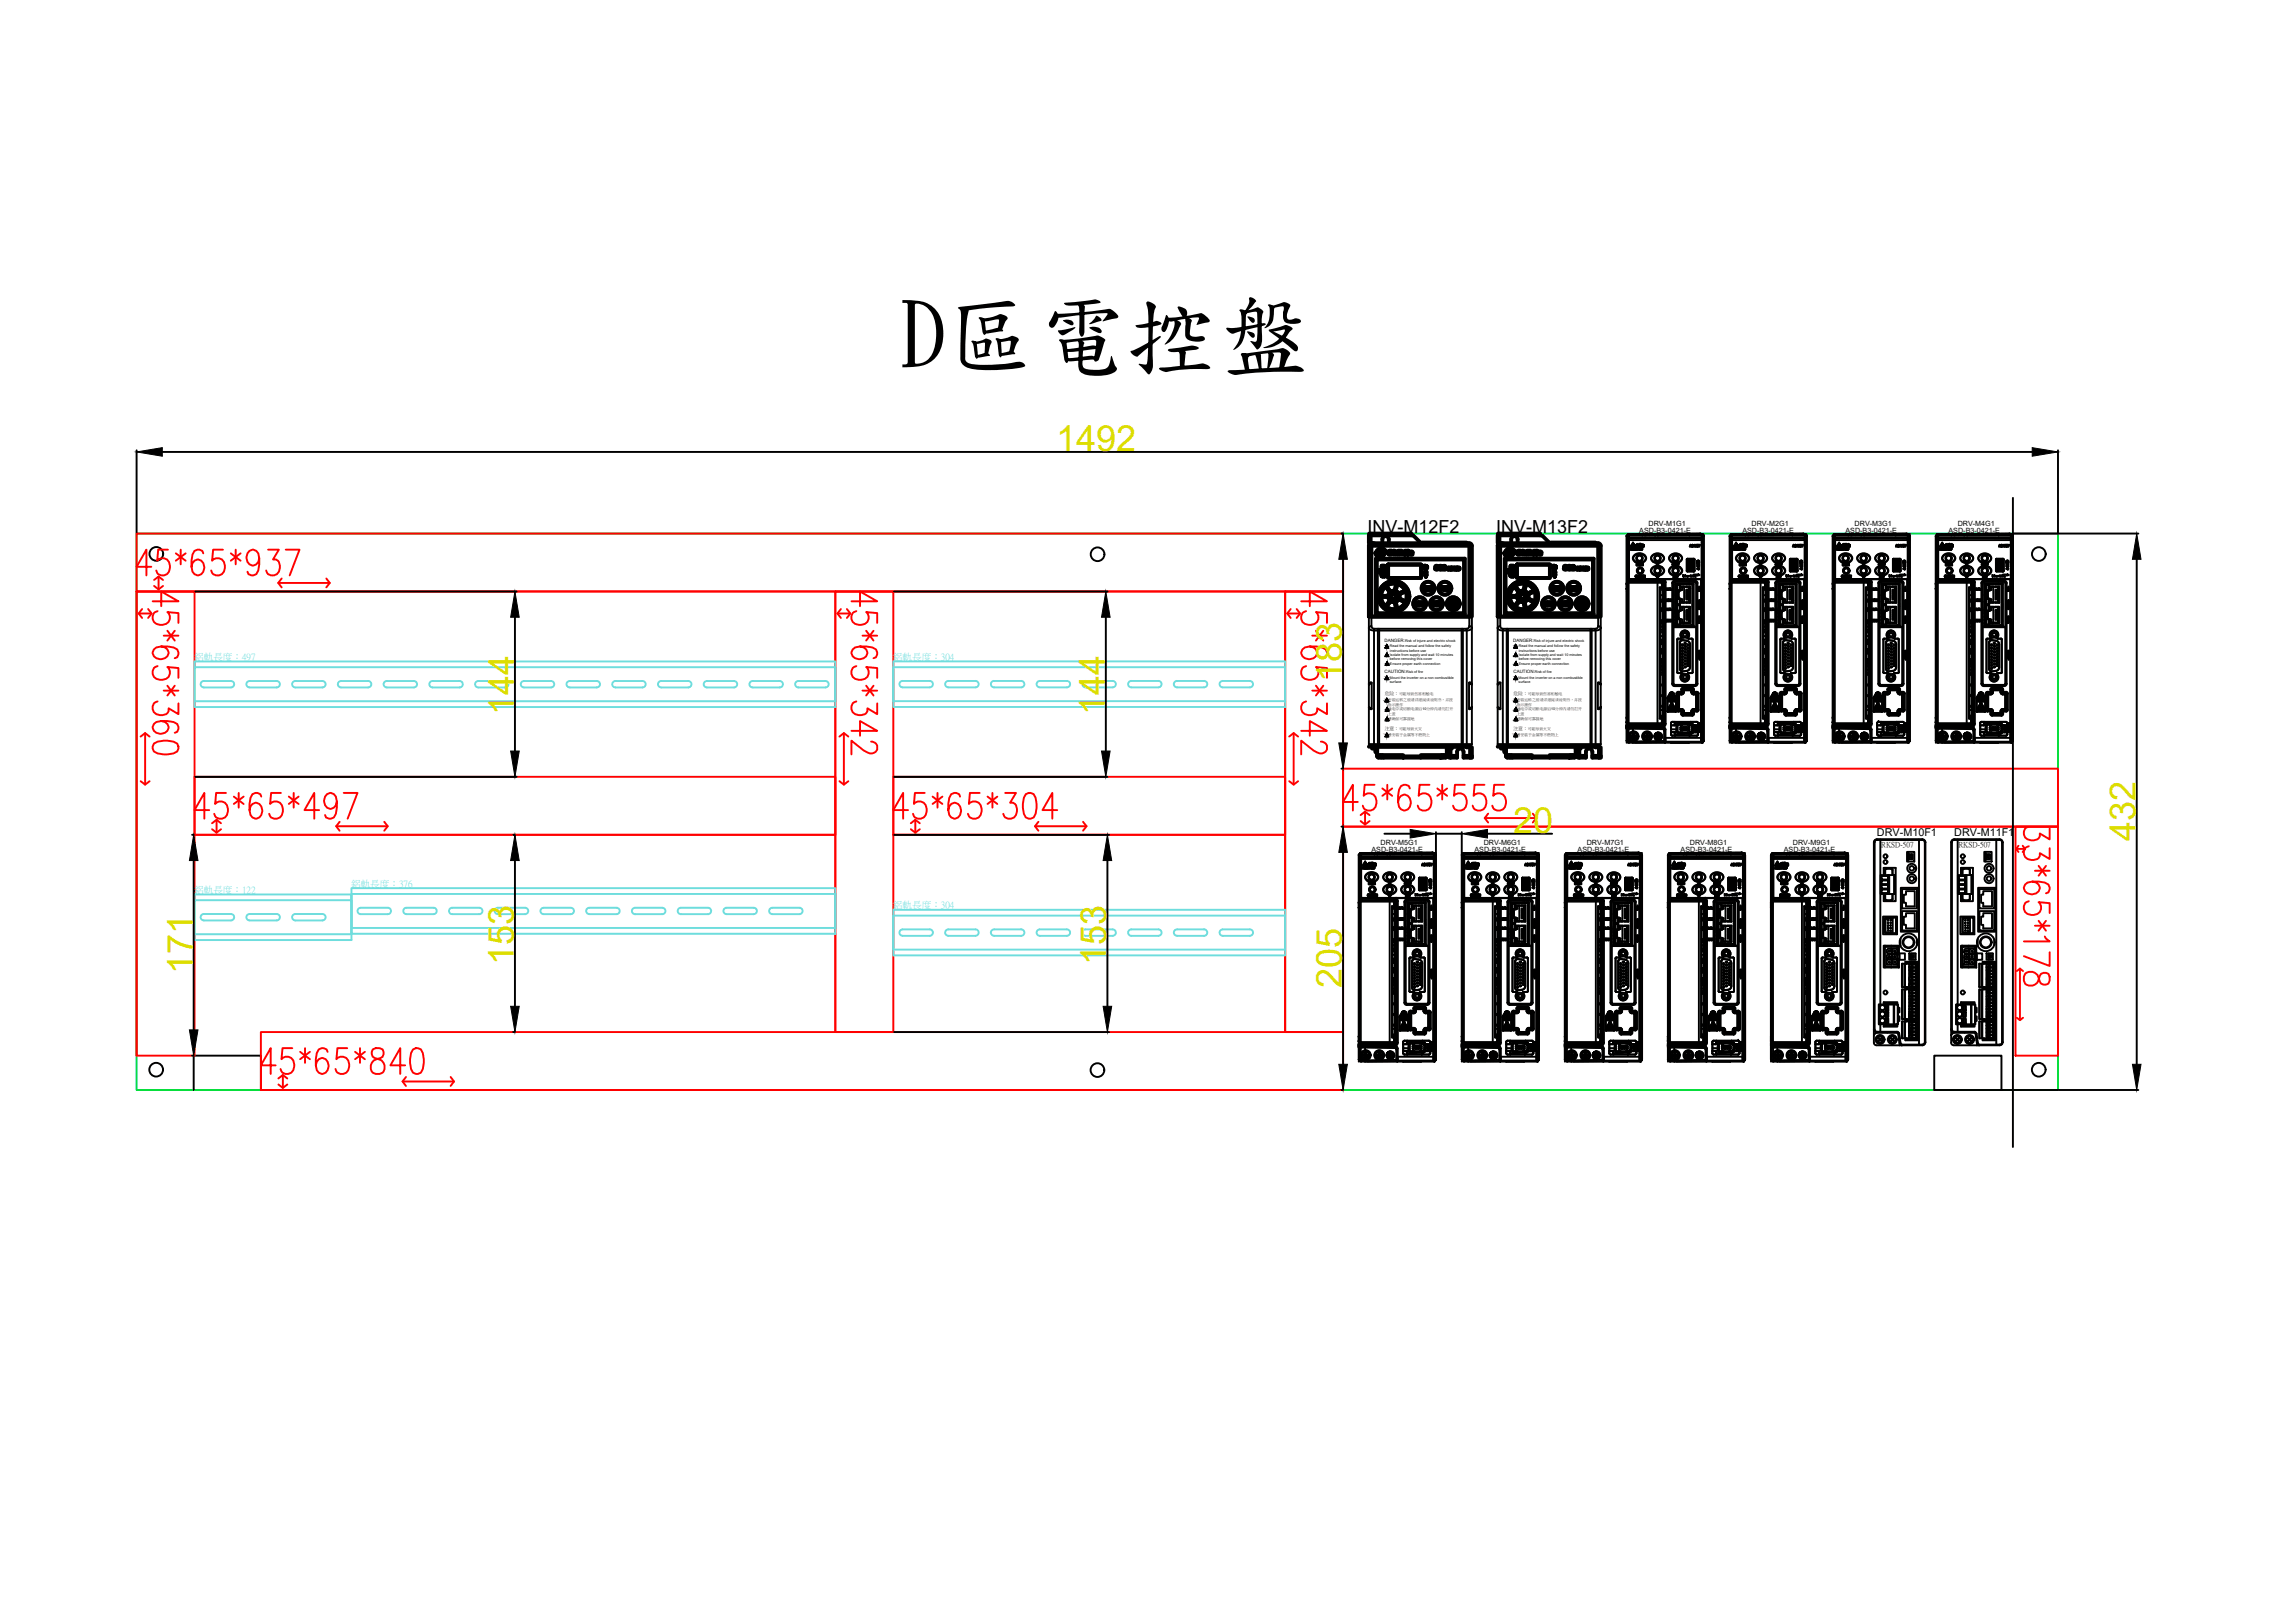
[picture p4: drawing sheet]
<svg xmlns="http://www.w3.org/2000/svg" width="297mm" height="210mm" viewBox="0 0 297 210" stroke-linecap="round" stroke-linejoin="round" font-family="sans-serif">
<defs><g id="words">
<text font-size="11.8" x="116.4" y="47.1">D區電控盤</text>
<g font-size="4.7" fill="#dd0">
<text x="136.6" y="58.3">1492</text>
<text x="173.6" y="88.3" transform="rotate(-90 173.6 88.3)">183</text>
<text x="66.5" y="92.6" transform="rotate(-90 66.5 92.6)">144</text>
<text x="143" y="92.6" transform="rotate(-90 143 92.6)">144</text>
<text x="195.7" y="107.7">20</text>
<text x="276.3" y="108.8" transform="rotate(-90 276.3 108.8)">432</text>
<text x="66.5" y="124.8" transform="rotate(-90 66.5 124.8)">153</text>
<text x="143.1" y="124.8" transform="rotate(-90 143.1 124.8)">153</text>
<text x="25" y="126" transform="rotate(-90 25 126)">171</text>
<text x="173.6" y="127.9" transform="rotate(-90 173.6 127.9)">205</text>
</g>
<g font-size="2.3">
<text x="176.9" y="69">INV-M12F2</text>
<text x="193.6" y="69">INV-M13F2</text>
</g>
<g font-size="1.4">
<text x="242.8" y="108.2">DRV-M10F1</text>
<text x="252.8" y="108.2">DRV-M11F1</text>
</g>
<g font-size="1.2" fill="#6edddd">
<text x="25.1" y="85.4">鋁軌長度：497</text>
<text x="115.5" y="85.4">鋁軌長度：304</text>
<text x="25.1" y="115.6">鋁軌長度：122</text>
<text x="45.4" y="114.7">鋁軌長度：376</text>
<text x="115.5" y="117.5">鋁軌長度：304</text>
</g>
<g font-size="1">
<text x="243.4" y="109.6">RKSD-507</text>
<text x="253.4" y="109.6">RKSD-507</text>
</g>
<g font-size=".9">
<text x="212.1" y="68.9">ASD-B3-0421-E</text>
<text x="213.3" y="68.1">DRV-M1G1</text>
<text x="225.4" y="68.9">ASD-B3-0421-E</text>
<text x="226.6" y="68.1">DRV-M2G1</text>
<text x="238.7" y="68.9">ASD-B3-0421-E</text>
<text x="239.9" y="68.1">DRV-M3G1</text>
<text x="252.1" y="68.9">ASD-B3-0421-E</text>
<text x="253.3" y="68.1">DRV-M4G1</text>
<text x="177.4" y="110.2">ASD-B3-0421-E</text>
<text x="178.6" y="109.3">DRV-M5G1</text>
<text x="190.8" y="110.2">ASD-B3-0421-E</text>
<text x="192" y="109.3">DRV-M6G1</text>
<text x="204.1" y="110.2">ASD-B3-0421-E</text>
<text x="205.3" y="109.3">DRV-M7G1</text>
<text x="217.4" y="110.2">ASD-B3-0421-E</text>
<text x="218.6" y="109.3">DRV-M8G1</text>
<text x="230.8" y="110.2">ASD-B3-0421-E</text>
<text x="232" y="109.3">DRV-M9G1</text>
</g>
<g font-size=".6">
<text x="179.1" y="83">DANGER:</text>
<text x="195.8" y="83">DANGER:</text>
<text x="179.1" y="87.1">CAUTION:</text>
<text x="179.1" y="89.9">危险：</text>
<text x="195.8" y="87.1">CAUTION:</text>
<text x="195.8" y="89.9">危险：</text>
<text x="179.1" y="94.4">注意：</text>
<text x="195.8" y="94.4">注意：</text>
</g>
<g font-size=".5">
<text x="179.8" y="83.8">Read the manual and follow the safety</text>
<text x="181.8" y="83">Risk of injure and electric shock</text>
<text x="196.5" y="83.8">Read the manual and follow the safety</text>
<text x="198.4" y="83">Risk of injure and electric shock</text>
<text x="179.8" y="87.9">Mount the inverter on a non combustible</text>
<text x="179.8" y="88.4">surface</text>
<text x="179.8" y="84.4">instructions before use</text>
<text x="179.8" y="84.9">Isolate from supply and wait 10 minutes</text>
<text x="179.8" y="85.5">before removing this cover</text>
<text x="179.8" y="86">Ensure proper earth connection</text>
<text x="181" y="89.9">可能导致伤害和触电</text>
<text x="181.9" y="87.1">Risk of fire</text>
<text x="196.5" y="87.9">Mount the inverter on a non combustible</text>
<text x="196.5" y="88.4">surface</text>
<text x="196.5" y="84.4">instructions before use</text>
<text x="196.5" y="84.9">Isolate from supply and wait 10 minutes</text>
<text x="196.5" y="85.5">before removing this cover</text>
<text x="196.5" y="86">Ensure proper earth connection</text>
<text x="197.7" y="89.9">可能导致伤害和触电</text>
<text x="198.6" y="87.1">Risk of fire</text>
<text x="179.5" y="95.3">请安装于金属等不燃物上</text>
<text x="179.6" y="90.7">安装运转之前请详细阅读说明书，并按</text>
<text x="179.6" y="91.3">指示操作</text>
<text x="179.6" y="91.9">通电中或切断电源后10分钟内请勿打开</text>
<text x="179.6" y="92.5">上盖</text>
<text x="179.6" y="93.1">请确保可靠接地</text>
<text x="181" y="94.4">可能导致火灾</text>
<text x="196.2" y="95.3">请安装于金属等不燃物上</text>
<text x="196.2" y="90.7">安装运转之前请详细阅读说明书，并按</text>
<text x="196.2" y="91.3">指示操作</text>
<text x="196.2" y="91.9">通电中或切断电源后10分钟内请勿打开</text>
<text x="196.2" y="92.5">上盖</text>
<text x="196.2" y="93.1">请确保可靠接地</text>
<text x="197.7" y="94.4">可能导致火灾</text>
</g>
<g font-size=".4">
<text x="178.5" y="74.6">R</text>
<text x="195.1" y="74.6">R</text>
</g>
</g></defs>
<path d="M17.7 69h248.5v72.1h-248.5z" fill="none" stroke="#00dd37" stroke-width=".25"/>
<g fill="none" stroke="#000" stroke-width=".25">
<path d="M25.1 141.1v-4.5h8.7v4.5M258.9 141.1v-4.5h-8.7v4.5h16"/>
<circle cx="20.2" cy="71.7" r=".89"/>
<circle cx="142" cy="71.7" r=".89"/>
<circle cx="263.8" cy="71.7" r=".89"/>
<circle cx="20.2" cy="138.4" r=".89"/>
<circle cx="142" cy="138.5" r=".89"/>
<circle cx="263.8" cy="138.4" r=".89"/>
</g>
<path d="M17.7 58.3v10.6M21 58.5h241.9M266.2 58.3v10.6M266.4 69h10.2M276.4 72.4v65.3M266.4 141.1h10.2" fill="none" stroke="#000" stroke-width=".25"/>
<path d="M17.7 58.5l3.3-.6v1.1zM262.9 57.9l3.3 .6-3.3 .5zM276.4 69l.6 3.4h-1.1zM275.9 137.7h1.1l-.6 3.4z" fill="#000" stroke="#000" stroke-width=".13"/>
<!-- layer: 0 -->
<g fill="none" stroke="#000" stroke-width=".25">
<path d="M25.3 76.5h41.5M66.6 79.9v17.3M115.7 76.5h27.6M143.1 79.9v17.3M173.5 69h.2M173.8 72.4v23.7M177.4 79.8h12.7M194.1 79.8h12.7M210.4 76.2h.1M210.4 76.2v16.7M210.4 75.5v.7M210.4 69.4l.1 .1"/>
<path d="M210.4 69.4v6.1M210.4 69.4h.1M210.5 75.4h.1M210.5 75.3h2.2M210.5 75.3v18.4M210.5 74.3v.1M210.5 70.8v.1M210.5 73.5h.1M210.5 70.8h.1M210.5 70h.1M210.5 74.4h.1M210.5 70.9h.1"/>
<path d="M210.5 69.5h.1M210.5 69.5v.2M210.5 69.5l.1 5.3M210.5 69.2l-.1 .1M210.5 69.7h.1M210.5 69.7l.1 5.1M210.6 69.5h-.1M210.6 69.5v.2M210.6 69.5h.1M210.6 74.8v.2M210.6 69.7h-.1M210.6 69.7h.1"/>
<path d="M210.6 74.8l.1 .1M210.6 75h.1M210.6 75v.3M210.6 75.3h-.1M210.6 69.1l.1 .2M210.6 75.3h.1M210.6 75l.1 .1M210.6 74.9v.1M210.6 74.9h.1M210.6 74.9h9.5M210.6 74.9h4.4M210.6 69.1l-.2 .3"/>
<path d="M210.6 69.1h9.6M210.6 69.1l.1 .1M210.6 75h.2M210.6 75.4v18.2M210.6 75.4h-.1M210.7 69.3h.1M210.7 69.3l-.1 .2M210.7 69.3v.3M210.7 74.9h.1M210.7 69.7h-.1M210.7 69.6l-.1 .1M210.7 69.3l-.2 .2"/>
<path d="M210.7 69.6h.1M210.7 69.6v.1M210.7 69.7h.1M210.7 69.7h9.4M210.7 69.7v5.2M210.7 75.4h-.1M210.7 75.3h.1M210.7 75.4h4.3M210.7 69.6l.1-.1zM210.7 75.4v18.2M210.7 75.3l-.3 .2M210.7 75.3h4.1"/>
<path d="M210.7 75.3h4.2M210.7 75.3v.1M210.7 75.1h4.2M210.7 75.1v.2M210.7 69.2v.1M210.7 69.3h9.4M210.7 69.3l.1 .2M210.7 69.2h.1M210.8 69.5v.2M210.8 69.7h.1M210.8 69.2h-.1M210.8 69.5h9.3"/>
<path d="M210.8 69.2h9.3M210.8 69.7h9.3M210.8 69.7v5.2M210.8 75h.1M210.8 75l-.1 .1M210.8 75.3h-.1M210.8 75.3h4.3M210.8 75h4.1M210.8 75v.3M211 70.9l.2 .2h-.3zM211.1 71l-.1 .1zM211.1 70.6h.1"/>
<path d="M211.1 70.6v.1M211.1 70.7h.1M211.1 70.5v.1M211.2 70.7h.1M211.2 70.5l-.1 .1M211.2 71h.1M211.2 71.1h.1M211.2 71l.1 .1M211.3 70.6l-.1 .1M211.3 70.4l-.1 .1M211.3 69.1h.1M211.3 69.1h-.5"/>
<path d="M211.3 70.2l.3 .5h-.7zM211.3 70.6h.1M211.3 70.4h.1M211.3 70.5h.1M211.3 70.5h-.1M211.3 71.1h-.1M211.3 71.1h.1M211.3 70.5v.1M211.3 71h.1M211.3 71l.1 .1h-.1M211.3 70.4l.1 .2M211.3 70.7h-.1"/>
<path d="M211.3 70.7h.1M211.3 70.4l.1 .1M211.4 70.7h-.1M211.4 70.9l-.2 .1M211.4 70.9h.1M211.4 70.7h.1M211.4 70.5h.1M211.4 70.9v.1M211.4 70.6h.1M211.4 70.6v.1M211.4 71.9l.5-.3h.6l.4 .4v.4l-.4 .4-.4 .1-.3-.1-.3-.1-.2-.3v-.3zM211.4 70.9h.2a.12 .12 0 0 1 .1 .1 .12 .12 0 0 1-.1 .1h-.1z"/>
<path d="M211.4 71.1h.1M211.5 71.9l.3-.2h.6l.4 .3 .1 .3-.4 .4-.6 .1-.3-.1-.3-.3v-.3zM211.5 71.1h.1M211.5 71v.1M211.5 71h.1M211.6 71h.1M211.6 71l-.1 .1M211.6 74.6h.1M211.6 74.5v.1M211.6 74.6v.1M211.6 74.5h.1M211.6 74.7h.1"/>
<path d="M211.7 70.7h.1M211.7 74.7h.1M211.7 74.5h.1M211.7 74.5h-.1M211.7 70.5h.1M211.7 70.5v.2M211.7 73l.1 .1 .1-.1v.2v-.2l-.1 .2v-.2l-.1 .2zM211.7 74.5l-.1 .1h.2M211.8 70.7h.1M211.8 70.7l-.1-.1v.1M211.8 70.9h-.1M211.8 74.7h-.1"/>
<path d="M211.8 72.5l.1 .1M211.8 70.5l.1 .2M211.8 70.5h.1M211.8 74.6v.1M211.8 70.9l.1 .2h-.2zM211.8 71v.1zM211.9 71.9l-.1 .1M211.9 70.7h-.2M211.9 70.7h.1M211.9 70.5h.1M211.9 70.5h.3M211.9 70.5v.2"/>
<path d="M211.9 71l.1 .1zM212 73.1h.1M212 73.1v.1M212 73v.1M212 73h.1M212 74.7l.1-.2 .1 .2M212 73.2h.1M212.1 71.1h.1M212.1 73h-.1M212.1 73h.1M212.1 70.6h.1M212.1 70.6l-.1 .1h.1"/>
<path d="M212.1 73v.1M212.1 73.1h.1M212.1 70.5h-.1l.1 .1M212.1 74.5v.1zM212.1 70.5h.1M212.1 70.7h.1M212.1 70.7h-.2M212.1 73.2h.1M212.1 70.5v.2h.3M212.1 71h.1zM212.1 71l.1 .1zM212.1 73v.2"/>
<path d="M212.2 73h.1a.11 .11 0 0 1 .1 .1 .11 .11 0 0 1-.1 .1h-.1zM212.2 71h.1M212.2 70.5h.1M212.2 70.5v.2h.1M212.2 71.1h.1M212.2 70.9h-.1v.2M212.2 70.9h.1M212.2 73h.1M212.2 73l.1 .1M212.2 70.9l.1 .2h-.2M212.3 73h.1M212.3 70.5h.1"/>
<path d="M212.3 70.5v.2M212.3 70.5h.2M212.3 74.6h.1M212.3 73v.1M212.3 73.1h.1M212.3 74.6l.1 .1v-.2h-.2v.2M212.3 70.7h.1M212.3 70.9l.1 .1M212.3 71.1h.1M212.3 71.9l.1 .1M212.3 70.9h.1M212.4 74.6h-.1"/>
<path d="M212.4 71.1h.1M212.4 74.5h-.1v.2h-.4v-.1l-.1 .1v-.2v.1l.2-.1v.2M212.4 74.5v.1M212.4 71h.1M212.4 71v.1M212.4 73h.2h-.2h.1l-.1 .1 .2 .1h-.2zM212.4 70.7h.1M212.4 70.7h.3M212.4 70.9h.1M212.4 72.5l-.1 .1M212.5 70.9v.1M212.5 71l-.1 .1h-.1"/>
<path d="M212.5 74.6h.1M212.5 70.5h.1M212.5 70.5h-.1v.2M212.5 74.5v.1M212.5 74.5h.1M212.5 74.6v.1M212.5 74.7h.1M212.6 70.5l-.2 .2M212.6 70.7h.1M212.6 70.7v-.1v.1M212.6 70.5h.1M212.6 74.5h.1"/>
<path d="M212.6 74.5a.11 .11 0 0 0-.2 .1 .11 .11 0 0 0 .2 .1v-.1l-.1 .1M212.6 74.5h-.1M212.6 70.5l.1 .2M212.7 70.5h.1M212.7 70.7h.1M212.7 74.5h.1h-.1v.2h.1h-.1zM212.7 75.3h.1M212.7 74.6h.1h-.1M212.7 75.3h1.1M213 75.3h.3M213 75.3h.1M213.3 75.3h.1"/>
<path d="M213.7 73.5l.4-.3h.6l.5 .4 .1 .4-.2 .2-.2 .2-.7 .1-.3-.2-.3-.3v-.2zM213.8 71.9l.5-.3 .5 .1 .4 .3 .1 .4-.2 .3-.4 .1-.3 .1-.4-.1-.4-.5v-.2zM213.8 71.9l.4-.2h.5l.4 .3 .1 .3-.2 .3-.2 .2h-.6l-.3-.2-.2-.2-.1-.3zM213.8 75.3h.1M213.8 73.5l.5-.2h.4l.4 .2 .1 .3v.2l-.4 .4h-.6l-.3-.1-.2-.3v-.3zM213.9 75.3h.1M214.1 74.1l.1 .1M214.1 72.5l.1 .1M214.2 73.5l-.1 .1M214.2 71.9l-.1 .1M214.2 75.3h.1M214.3 74.6h.3l-.2 .2z"/>
<path d="M214.3 75.3h.1M214.4 75.3h-.1M214.4 75.3h.1M214.4 75.3v18.4M214.4 72.9l.2 .3h-.3zM214.6 75.3h.1M214.6 75.3h-.1M214.6 75.3h.5M214.7 73.5l.1 .1M214.7 71.9l.1 .1M214.8 74.1l-.1 .1M214.8 72.5l-.1 .1"/>
<path d="M214.8 76.1l.1 .1M214.8 78.7h.3M214.8 77.9h.3M214.8 77.5h.1M214.8 77h.3M214.8 76.2h.1M214.8 76v17M214.8 75.3l.1 .1M214.8 78.9v.2M214.8 77.5v.2M214.9 76.2l-.1 .2M214.9 75.4h.1"/>
<path d="M214.9 75.4l.1 .4M214.9 75.1l.3 .1 .1 .2M214.9 75l.3 .1 .1 .3M214.9 75v.1M215 75.6v.2M215 75.8h.1M215 74.9l.2 .1M215 74.9l-.1 .1M215 75.8v.2h-.3v17h.3M215.1 78.9h-.3M215.1 75h.2M215.1 75.3v18.4"/>
<path d="M215.3 75.4h.1M215.3 75.4v18.2M215.3 75l.2 .3M215.3 75h-.2l.2 .1 .1 .2M215.4 75.3h.1M215.4 75.3l-.1 .1M215.4 75.3v18.4M215.5 75.3v18.4M215.5 69.1h.1M215.6 77.6h.2l-.1 .1 .1 .1-.2-.1v.1zM215.6 76.1l.1 .2h.1h-.2zM215.6 78.7l.1 .2 .1 .1h-.2z"/>
<path d="M215.8 77.6h.1a.1 .1 0 0 0-.1 .1 .1 .1 0 0 0 .2 0 .1 .1 0 0 0 0-.1 .14 .14 0 0 1 0 .2 .14 .14 0 0 1-.2 0 .14 .14 0 0 1 0-.2zM215.9 76.1l-.1 .2zM215.9 78.7l-.1 .3zM216.1 73.5l.4-.3h.5l.5 .4 .1 .4-.1 .2-.3 .2-.7 .1-.3-.2-.3-.3v-.2zM216.1 76.1l.1 .2h-.2zM216.1 78.7l.1 .3h-.2zM216.1 77.6l.1 .1 .1-.1v.2l-.2-.2v.2zM216.1 76.2h-.1zM216.1 78.8l-.1 .1zM216.1 71.9l.4-.3 .6 .1 .4 .3 .1 .4-.4 .4h-.7l-.3-.1-.3-.3v-.3zM216.1 71.9l.4-.2h.6l.4 .3 .1 .3-.2 .3-.3 .2h-.6l-.3-.2-.2-.2v-.3zM216.1 73.5l.5-.2h.4l.4 .2 .2 .3v.2l-.5 .4h-.6l-.3-.1-.2-.3v-.3z"/>
<path d="M216.3 75.4h.2M216.3 75.4v13.1M216.4 73.1h.1M216.4 73l.1 .1h-.1M216.4 74.1l.1 .1M216.4 72.5l.1 .1M216.4 73h.1M216.5 72.9h.1M216.5 72.9l-.1 .1 .1 .1M216.5 75.4v.1M216.5 75.4v13.1M216.5 73.1h.1"/>
<path d="M216.5 73.1h-.1M216.5 74.7h.1M216.5 74.7l.1 .1M216.5 72.9l-.1 .1M216.5 74.6h.1M216.5 74.6v.1M216.5 72.9v.1M216.5 73.5l-.1 .1M216.5 71.9l-.1 .1M216.5 73h.1M216.6 74.8h.1M216.6 74.6l.1 .1-.1 .1"/>
<path d="M216.6 74.6h.1M216.6 72.9v.1l.1-.1v.2v-.1l-.1 .1zM216.6 74.6h-.1M216.6 75.1l-.1 .1-.2 .2M216.6 75.3l-.1 .1M216.6 75.3h2.7M216.6 75.1h2.7M216.6 75.1v.2M216.6 75.3h.1M216.6 74.7h.1M216.6 75.3l-.1 .2M216.7 74.6h.1"/>
<path d="M216.7 78.9h.1M216.7 78.7h.1M216.7 77.9h.1M216.7 77h.1M216.7 79.9h.1M216.7 79.8h.1M216.7 79.4h.1M216.7 79.3h.1M216.7 79h.1M216.7 74.6h.4l-.1 .2v-.2h-.2h.1l-.1 .1 .1 .1h-.2zM216.8 72.9v.2zM216.8 79.2h-.1"/>
<path d="M216.8 75.6h2.1M216.8 75.6v5.3M216.8 78.9h-.1M216.8 75.6h.1M216.9 77.4h.1M216.9 72.9h.3l-.1 .2v-.1h-.2h.1l-.1 .1zM216.9 74.6h.1M217 79.2h.2h-.1M217 80h.1M217 80l.2-.1-.1 .1M217 79.2h.1M217 76.6h.2h-.1"/>
<path d="M217 76.6h.1M217 79.2v.8M217 77.3h.2zM217 75.7h.3v.7h-.3zM217 78.3h.3v.7h-.3zM217 78.2v-.7h.3v.7M217 76.6v.7M217 79.2v.7M217 73.5l.1 .1M217 71.9l.1 .1M217 72.9v.1M217.1 76.6v.7"/>
<path d="M217.1 79.2v.7M217.1 74.1l-.1 .1M217.1 72.5l-.1 .1M217.1 80v.1h.3v.5M217.1 77.3v.2h.3v.4M217.2 76.4v1.1M217.2 79v1.1M217.4 78h.4M217.4 77.5v.5M217.4 77.6h.2v.3M217.4 78.6v.4h-.3v.2M217.4 78.6h1.2"/>
<path d="M217.4 77.9h1.2M217.4 76v.4h-.3v.2M217.4 76h1.2M217.4 77.9v.1M217.4 76v-.1v.5M217.4 78.6v-.1v.5M217.6 78.6v.4h-.2M217.6 76v.3h-.2M217.7 69.1h.1M217.8 75.9v.1M217.8 77.9v.1M217.8 78.5v.1"/>
<path d="M217.9 76v1.9M217.9 78.6v2M218 69.1h.1M218.2 75.9v.1M218.2 77.9v.1M218.2 78.5v.1M218.2 72.4v1.5M218.2 73.9l.1 .1M218.2 73.9h.1M218.2 73.8h.8M218.3 72.3l-.1 .1M218.3 74h.8"/>
<path d="M218.3 72.3h.8M218.3 73.9v.1M218.4 75.5v.1M218.4 73.7l.1 .1h.5v-.2v.3M218.4 73.3h.1M218.4 73h.1M218.4 73.3v-.3v.3M218.4 73.7h.1M218.4 72.6h.1M218.4 72.6v1.1M218.5 73h.1M218.5 73.3h.1"/>
<path d="M218.5 73.7h.1M218.5 76v.3M218.5 76.4v.1M218.5 76.6h.1M218.5 76.7v.1M218.5 76.9v.1M218.5 77.1v.1M218.5 77.2v.1M218.5 77.4v.1M218.5 77.6v.3M218.5 78.6v.3M218.5 79v.1"/>
<path d="M218.5 79.2v.1M218.5 79.4h.1M218.5 79.5v.1M218.5 79.7v.1M218.5 79.9v.1M218.5 72.5l-.1 .1M218.5 73.7h-.1h.1M218.5 72.6h.1M218.5 73.7h.3M218.5 72.5h.3M218.5 72.5v1.2M218.5 75.5v.1"/>
<path d="M218.5 73v.3M218.5 73.2h.1M218.5 73.1h.1M218.6 73h-.1M218.6 72.8v.1M218.6 73.1v.1M218.6 73.2v.1M218.6 78.8l-.1 .1h-.3v.1h.3v.1h-.3v.1h.3v.1h-.3v.1h.3h-.3v.1h.3v.1h-.3v.1h.3v.1h-.3v.1h.3v.1h-.3h.3v.1h-.3v.1h.3l.1 .2M218.6 76.2l-.1 .1h-.3v.1h.3v.1h-.3v.1h.3h-.3v.1h.3v.1h-.3v.1h.3v.1h-.3v.1h.3v.1h-.3h.3v.1h-.3v.1h.3v.1h-.3v.1h.3l.1 .1M218.6 77.9v.1h-.4M218.6 76v1.9M218.6 78.6v2"/>
<path d="M218.6 73.4h-.1h.1M218.6 73.4h.1M218.6 73h-.1v.3h.1M218.6 72.8h-.1l.1 .1M218.6 72.8v.7M218.6 73.5h.1M218.6 72.8h.1M218.6 75.9v.1M218.6 78.5v.1M218.6 78.5v2.1h-1.2v.2h-.4v-.8h-.1M218.6 73.5h.2M218.6 72.8h.2"/>
<path d="M218.6 78.5h-1.2v-.2h-.4v.8h-.1M218.6 75.9v2.1h-1.2v.2h-.4v-1.6M218.6 75.9h-1.2v-.2h-.4v.8h-.1M218.7 72.8h.1M218.7 72.8h-.1M218.7 70.5l.1 .2h-.2zM218.7 70.6h.1zM218.7 72.8h.1l-.1 .1 .1 .1h-.1l.1 .1-.1 .1h.1l-.1 .1 .1 .1v.1M218.8 72.5l.2 .2v.9l-.2 .2M218.8 72.5h.1M218.8 72.6h.1M218.8 75.5l-.1 .1"/>
<path d="M218.8 75.5h.2M218.8 72.5v.1M218.8 73.7h.1M218.8 75.5v.1M218.8 72.8h-.1M218.8 72.8h.1v.6l-.1 .1M218.8 72.5l.2 .1M218.8 72.6l.1 .1M218.8 72.6l.2 .1M218.8 72.6l.2 .2M218.9 70.6l.1 .1M218.9 70.6h.1"/>
<path d="M218.9 72.6l.1 .1M218.9 73.6h.1M218.9 70.5v.1M218.9 75.6v5.3M218.9 75.6h.1v5.4M218.9 70.5h.1M218.9 72.7h.1M218.9 70.7h.1M218.9 70.5v.2M218.9 73.6l-.1 .1M219 70.7h.1M219 70.7h.1h-.1"/>
<path d="M219 72.7h.1M219 73.6l-.2 .1M219 72.7h-.1M219 73.4l-.2 .3M219 73.5l-.1 .1M219 73.6h-.1M219 73.6h.1M219 73.2h.1M219 72.6h.1M219 72.7v.9M219 73.7h.1M219 70.5h.1"/>
<path d="M219 76.1h.1M219 75.6h.1M219 73.5v.1M219 77.8h.1M219 76.2h.1M219 78.8h.1M219 78.6h.1M219 78.5h.1M219 78.2h.1M219 78.1h.1M219 78h.1M219 77.9h.1"/>
<path d="M219 77.7h.1M219 78.7h.1M219 78.2v.2M219 78.3h.1M219 72.3v.4v-.2h-.6v1.2h-.2M219 73.7l-.2 .1M219 78.4h.1M219 75.6h-2.2v5.3M219.1 75.5h-2.3l-.1 .1v5.4h2.3M219.1 72.3l.1 .1M219.1 73.9h.1zM219.1 72.3h.1"/>
<path d="M219.2 73.9h-.9M219.2 70.5h.1M219.2 73.9h.1M219.2 72.4h.1M219.2 72.4v1.5M219.3 70.5h-.1M219.3 70.5h.1M219.3 75.3l.2 .2M219.3 75.3l.2 .1M219.3 75.1l.2 .2 .1 .1M219.3 75.3h.1M219.3 75.1v.2"/>
<path d="M219.3 70.6l-.1 .1h.1M219.3 70.5v.1M219.3 70.6h.1M219.4 70.5h.1M219.5 70.5h.1M219.5 70.5l-.1 .2M219.5 75.5v5.6h-3M219.5 75.4h.1M219.5 75.4v.1M219.5 75.4v13.1M219.5 70.5l-.1 .2h.1h-.3l.1-.1-.1-.1M219.5 70.5v.1"/>
<path d="M219.5 70.6l.1 .1M219.5 70.6h.1M219.6 70.7h.1M219.6 73l.2 .2v-.2v.3l-.2-.2v.2zM219.6 70.5l-.1 .1M219.6 72.6h.1M219.6 70.5h.1M219.6 70.5v.2M219.6 72.6a.17 .17 0 0 0 0 .2 .17 .17 0 0 0 .2 0M219.6 75.4v13.1M219.6 72.8h.1M219.7 72.8h.1"/>
<path d="M219.7 70.5h.1M219.7 70.5v.2M219.7 70.7h-.1M219.7 70.7h.1M219.7 78.1l.2 .2 .1-.2v.3l-.2-.2-.1 .2zM219.7 70.5l.1 .2 .1-.2-.1 .2zM219.7 73.5l-.1 .1zM219.7 77.7h.2l.1 .1a.12 .12 0 0 0-.2 0 .12 .12 0 0 0 .1 .2v-.1a.14 .14 0 0 1-.2 .1 .14 .14 0 0 1 0-.2zM219.7 73.4l.1 .3-.2-.1zM219.7 76.2l.2 .2v-.2v.3l-.1-.2-.1 .2zM219.8 72.8h-.1M219.8 72.6h-.2"/>
<path d="M219.8 72.8h.1M219.8 72.6h.1M219.8 78.5l.1 .1h-.1a.12 .12 0 0 1 .1 .2 .12 .12 0 0 1-.1 .1 .12 .12 0 0 1-.1-.2zM219.8 75.9l.1 .3zM219.8 72.6a.13 .13 0 0 0-.1 0 .13 .13 0 0 0-.1 .2M219.9 69l.3 .1M220 69.1h.1M220 69v.1M220 69l-8.3 .1M220.1 74.9v21.1M220.1 74.9v.1M220.1 69.7v.2h-9.3"/>
<path d="M220.1 75v21M220.1 75h-4.8M220.1 69.7v5.2M220.1 69.5v.2M220.1 69.2l.2 .3M220.1 69.2h.1M220.1 69.7h.2M220.1 69.5l.2 .2M220.1 69.2v.1M220.1 69.3h.1M220.1 69.3v.2M220.1 69.3l.2 .2"/>
<path d="M220.2 69.1l.2 .2M220.2 69.1h.1M220.2 69.1l-.1 .1M220.3 69.1l-.1 .2M220.3 69.1l.1 .3M220.3 74.9h.1M220.3 74.9v20.9M220.3 74.9l-.2 .1M220.3 69.7h.1M220.3 69.5v.2M220.3 69.5h.1M220.3 69.7v26"/>
<path d="M220.3 74.4h.1M220.3 74.3v.1M220.3 70.8v.1M220.3 70h.1M220.3 69.5v5v.3l-.2 .1M220.3 73.5h.1M220.3 70.8h.1M220.3 70.9h.1M220.4 69.4h.1M220.4 69.4l-.1 .1M220.4 69.3v.1M220.4 69.1l-.1 .1"/>
<path d="M220.4 69.4v26.5M223.8 75.5v1.1M223.8 69.4v6.1M223.8 76.2v16.7M223.8 69.4l.1 .1M223.8 69.4h.1M223.8 75.4h.1M223.8 75.4v18.2M223.8 75.3v.1M223.8 75.3h2.2M223.8 74.3v.1M223.8 70.8v.1"/>
<path d="M223.8 70h.1M223.8 74.4h.1M223.8 74.3l.1 .1M223.8 73.5h.1M223.8 70.9h.1M223.8 70.8h.1M223.9 70h.1M223.9 74.4h.1M223.9 73.5h-.1M223.9 70.9h.1M223.9 74.3v.1M223.9 70.8v.1"/>
<path d="M223.9 69.5h.1M223.9 69.5v.2M223.9 69.5v5.3M223.9 69.2l-.1 .1M223.9 69.7h.1M223.9 73.5h.1M223.9 69.7v5.1M223.9 70h-.1M223.9 74.8h.1M223.9 74.8v.2M223.9 74.8l.1 .1M223.9 75h.1"/>
<path d="M223.9 75v.3M223.9 75.3h-.1M223.9 69.1l.1 .2M223.9 75l.2 .1M223.9 75.3h.2M223.9 75.3h.1M224 74.9h-.1h.1M224 74.9h9.5M224 69.1l-.2 .3M224 74.9l-.1 .1M224 74.9v.1M224 69.1l.1 .1"/>
<path d="M224 74.9h4.4M224 69.1h9.5M224 75h.1M224 75h-.1M224 75.4v18.2M224 75.4h-.2M224 75.4h.1M224 69.3l-.1 .2M224 69.3v.3M224 69.3h.1M224 74.9h.1M224 69.7h-.1"/>
<path d="M224 69.6l-.1 .1M224 69.6h.1M224 69.6v.1M224 69.7h.1M224 75.4h4.3M224 69.6l.1-.1zM224 69.7v5.2M224 69.7h9.4M224 75.3h.1M224 75.3h4.2M224 75.3v.1M224.1 75.1h4.2"/>
<path d="M224.1 75.1v.2M224.1 69.2l-.1 .1M224.1 69.3h-.1M224.1 69.3h9.4M224.1 69.7h9.4M224.1 69.3h.1M224.1 69.3v.2M224.1 69.2h.1M224.1 69.5v.2M224.1 69.7h.1M224.1 69.5h9.4M224.1 69.2h9.4"/>
<path d="M224.1 69.7v5.2M224.1 75h.1M224.1 75v.1M224.1 69.7h9.3v.2h-9.3zM224.1 75.3h.1M224.1 75v.3M224.1 75.3h4.4M224.1 75h4.2M224.4 70.9h.1M224.4 70.9l.1 .2h-.2zM224.4 71v.1zM224.4 70.6v.1"/>
<path d="M224.4 70.6h.1M224.4 70.6l.2 .1M224.4 70.7h.1M224.5 70.6h-.1M224.5 70.7h.1M224.5 71h.1M224.6 71h.1M224.6 71l.1 .1M224.6 70.5l-.1 .1M224.6 70.6v.1M224.6 69.1h.1M224.6 69.1h-.5"/>
<path d="M224.6 70.7h-.1M224.6 70.5h.1M224.6 70.2l.3 .5h-.6zM224.6 70.6h.1M224.6 70.5v.1M224.6 71.1h.1M224.6 71l.1 .1h-.2h.1M224.6 70.4h.1M224.6 70.4v.1M224.6 70.9l-.1 .1M224.6 70.9h.1M224.7 71h.1"/>
<path d="M224.7 70.9h.1M224.7 71.1h-.1M224.7 70.7h-.1M224.7 70.4l-.3 .2M224.7 70.4h.1M224.7 70.5h-.1M224.7 70.7h.1M224.7 70.4v.1M224.7 70.9v.1M224.7 70.5h.1M224.7 70.5v.1M224.7 70.6h.1"/>
<path d="M224.7 70.6v.1M224.7 71.9l.5-.3h.5l.5 .3 .1 .5-.1 .2-.4 .2-.6 .1-.4-.2-.2-.3v-.2zM224.8 70.9h.1a.12 .12 0 0 1 .1 .1 .12 .12 0 0 1-.1 .1h-.1zM224.8 71.9l.4-.2h.5l.4 .3 .1 .3-.4 .4-.6 .1-.3-.1-.2-.3v-.3zM224.9 71.1h.1M224.9 71v.1M224.9 71h.1M224.9 74.6h.1M224.9 74.5v.1M224.9 74.5h.1M224.9 74.6l.1 .1M225 74.5h-.1"/>
<path d="M225 74.7h.1M225 74.6h.1M225 74.5v.1M225 70.7h.1M225 70.5v.2M225 70.5h.1M225.1 73l.1 .1 .1-.1v.2l-.1-.2v.2l-.1-.2v.2zM225.1 70.7h.1M225.1 74.5h-.1M225.1 74.7h.1M225.1 74.5h.1M225.1 70.9h.1"/>
<path d="M225.1 70.7v-.1v.1M225.1 70.9l.2 .2h-.3zM225.1 72.5l.1 .1M225.1 70.5l.1 .2M225.1 70.5h.1M225.1 74.6v.1M225.1 71l.1 .1zM225.2 71.9l-.1 .1M225.2 70.7h-.2M225.2 70.7h.1M225.2 70.5h.1M225.2 70.5v.2h.2"/>
<path d="M225.2 70.5h.3M225.3 71l.1 .1zM225.3 73.1h.1M225.3 73v.1M225.3 73.1v.1M225.3 73h.1M225.3 74.7l.1-.2 .1 .2M225.3 73.2h.1M225.4 73.1h.1M225.4 73h.1M225.4 73h-.1M225.4 70.9h.2v.2h-.2z"/>
<path d="M225.4 70.6h.1M225.4 70.6l-.1 .1h.1M225.4 73v.1M225.4 74.5l.1 .1zM225.4 70.7h.1M225.4 70.5h.1M225.4 70.5h-.1l.1 .1M225.5 70.5h.1M225.5 70.5v.2h.2M225.5 71h.1M225.5 71v.1zM225.5 73h.1"/>
<path d="M225.5 73.1l-.2 .1M225.5 73.1h.1M225.5 73v.1M225.5 73h.2v.1l-.2 .1zM225.5 71.1h.1M225.6 70.9h.1M225.6 70.5h.1M225.6 70.5h.1v.2M225.6 70.5h.2M225.6 74.6h.1M225.6 74.6l.1 .1v-.2h-.1v.2M225.6 73v.1"/>
<path d="M225.6 73h.1M225.6 73.1h.1M225.6 70.7h.1M225.7 70.7h-.1M225.7 70.7h.1M225.7 71.9l.1 .1M225.7 71.1h.1M225.7 74.6h.1M225.7 74.5h-.1v.2h-.3v-.1l-.2 .1v-.2l.1 .1 .1-.1v.2M225.7 70.9h.1M225.7 71h.1M225.7 71v.1"/>
<path d="M225.7 73h.2h-.1h.1l-.1 .1 .1 .1h-.2zM225.8 70.7h.1M225.8 72.5l-.1 .1M225.8 70.7h.2M225.8 71h-.1M225.8 71v.1h-.1M225.8 71h.1M225.8 74.6h.1M225.8 70.5h.1M225.8 70.5h-.1v.2M225.8 74.6v.1M225.8 74.5v.1"/>
<path d="M225.8 74.7h.1M225.8 74.5h.1M225.9 74.5h.1M225.9 74.7h.1M225.9 70.7h.1M225.9 70.7v-.1v.1M225.9 74.5a.11 .11 0 0 0-.1 .1 .11 .11 0 0 0 .2 .1v-.1h-.1v.1M225.9 70.5l-.1 .2M225.9 70.5h.1M226 74.5h.1M226 70.5h.1M226 70.7h.1"/>
<path d="M226 70.5v.2M226 74.5h.2h-.2v.2h.2h-.2zM226 75.3h.1M226 74.6h.2h-.2M226.3 75.3h.1M226.3 75.3h.3M226.6 75.3h.1M226.7 75.3h.1M227 73.5l.5-.3h.5l.5 .3 .1 .5-.1 .2-.3 .2-.7 .1-.3-.2-.3-.3v-.2zM227.1 71.9l.4-.3 .6 .1 .4 .2 .1 .5-.2 .2-.3 .2h-.6l-.3-.1-.2-.3-.1-.2zM227.1 75.3h-1.1M227.1 71.9l.4-.2h.6l.4 .3 .1 .4-.5 .4h-.6l-.3-.2-.2-.2v-.3z"/>
<path d="M227.1 75.3h.1M227.1 73.5l.5-.2h.4l.4 .2 .2 .5-.2 .2-.3 .2h-.6l-.5-.4v-.2zM227.2 75.3h.1M227.4 74.1l.1 .1M227.4 72.5l.1 .1M227.5 73.5l-.1 .1M227.5 71.9l-.1 .1M227.6 75.3h.1M227.6 74.6h.3l-.1 .2zM227.8 75.3h-.1M227.8 75.3h.1M227.8 75.3v18.4"/>
<path d="M227.8 72.9l.1 .3h-.3zM227.9 75.3h.1M227.9 75.3h.5M228 73.5l.1 .1M228 71.9l.1 .1M228.1 74.1l-.1 .1M228.1 72.5l-.1 .1M228.1 76.1l.1 .1M228.1 76v17M228.1 78.7h.3M228.1 77.9h.3M228.1 77.5h.1"/>
<path d="M228.1 77h.3M228.1 76.2h.1M228.1 75.3l.2 .1v.4M228.1 75.3h-4.1l-.2 .2M228.2 78.9l-.1 .2M228.2 77.5l-.1 .2M228.2 76.2l-.1 .2M228.3 75.1l.2 .1 .1 .2M228.3 75l.3 .2 .1 .2M228.3 75v.1M228.3 75.6l.1 .2M228.3 75.8h.1"/>
<path d="M228.4 74.9l.1 .1M228.4 74.9l-.1 .1M228.4 75.8v.2h-.4l.1 17h.3M228.4 78.9h-.3M228.5 75h.1M228.5 75.3v18.4M228.6 75.4v18.2M228.6 75.4h.1M228.6 75l.2 .3M228.6 75h-.1l.2 .1v.2M228.7 75.4v18.2M228.7 75.3v.1"/>
<path d="M228.7 75.3v18.4M228.7 75.3h.1M228.8 75.3v18.4M228.9 69.1h.1M228.9 77.6h.2l-.1 .1 .1 .1-.1-.1-.1 .1zM229 76.1v.2h.1h-.1zM229 78.7v.2l.1 .1h-.1zM229.1 77.6h.1a.1 .1 0 0 0 0 .1 .1 .1 0 0 0 .1 0 .1 .1 0 0 0 0-.1 .14 .14 0 0 1 0 .2 .14 .14 0 0 1-.2 0 .14 .14 0 0 1 0-.2zM229.2 76.1v.2zM229.2 78.7v.3zM229.4 73.5l.4-.3h.6l.4 .3 .2 .4-.2 .3-.3 .2-.7 .1-.3-.2-.2-.3-.1-.2zM229.4 76.1l.1 .2h-.2z"/>
<path d="M229.4 78.7l.1 .3h-.2zM229.4 77.6l.1 .1 .1-.1v.2l-.2-.2v.2zM229.4 76.2h.1zM229.4 78.8l.1 .1zM229.4 71.9l.5-.3 .5 .1 .4 .2 .1 .5-.1 .2-.3 .2h-.6l-.4-.1-.2-.3v-.2zM229.5 71.9l.4-.2h.5l.5 .3v.4l-.5 .4h-.5l-.4-.2-.2-.2v-.3zM229.5 73.5l.3-.2h.6l.4 .2 .1 .5-.2 .2-.3 .2h-.6l-.3-.1-.2-.3v-.2zM229.7 75.4v13.1M229.7 75.4h.1M229.7 73l.1 .1M229.7 73.1h.1M229.7 73h.1"/>
<path d="M229.8 73h.1M229.8 74.1l.1 .1M229.8 72.5l.1 .1M229.8 72.9l-.1 .1M229.8 72.9h.1M229.8 75.4v13.1M229.8 75.4v.1M229.8 73.1h.1M229.8 73.1h-.1M229.9 73h.1M229.9 72.9h.1M229.9 74.6h.1"/>
<path d="M229.9 74.6v.1M229.9 74.7h.1M229.9 74.7v.1M229.9 72.9v.1M229.9 73.5l-.1 .1M229.9 71.9l-.1 .1M229.9 73l-.2 .1M229.9 74.7h.1h-.1M229.9 74.6l.1 .1-.1 .1M229.9 72.9l.1 .1 .1-.1v.2l-.1-.1-.1 .1zM229.9 74.8h.1M230 74.6h.1"/>
<path d="M230 75.1l-.2 .1-.1 .2M230 75.3l-.2 .1M230 75.3l-.2 .2M230 75.3h2.6M230 75.1v.2M230 75.1h2.6M230 74.6h-.1M230 78.9h.1M230 78.7h.1M230 77.9h.1M230 77h.1M230 79.9h.1"/>
<path d="M230 79.8h.1M230 79.4h.1M230 79.3h.1M230 79h.1M230.1 74.6h.3l-.1 .2v-.2h-.2h.1l-.1 .1 .1 .1h-.1zM230.1 72.9l.1 .2zM230.1 79.2h-.1M230.1 75.6h2.2M230.1 75.6v5.3M230.1 78.9h-.1M230.2 75.6h-.1M230.2 76.5h.1v-.8h.4v.2h1.3v2.1h-1.3v.2h-.4v-.8h-.1"/>
<path d="M230.2 79.1h.1v-.8h.4v.2h1.3v2.1h-1.3v.2h-.4v-.8h-.1M230.2 72.9h.3v.2l-.1-.1h-.1l-.1 .1zM230.2 74.6h.1M230.3 76.6v.7M230.3 79.2v.8M230.3 77.3h.2M230.3 80l.2-.1v.1M230.3 80h.2M230.3 79.2h.2M230.3 76.6h.2M230.3 75.7h.3v.7h-.3M230.3 77.5h.3v.7"/>
<path d="M230.3 78.3h.3v.7h-.3M230.3 79.2v.7M230.3 73.5l.1 .1M230.3 71.9l.1 .1M230.4 72.9v.1M230.4 76.6v.7M230.4 79.2v.7M230.4 74.1l-.1 .1M230.4 72.5l-.1 .1M230.5 77.3v.2h.3v.4M230.5 80v.1h.3v.5M230.5 76.4v1.1"/>
<path d="M230.5 79v1.1M230.7 77.5v.5M230.7 78h.5M230.8 76v.4h-.3v.2M230.8 78.6v.4h-.3v.2M230.8 76l-.1-.1v.5M230.8 78.6l-.1-.1v.5M230.8 77.6h.2v.3M230.8 77.9l-.1 .1M230.8 78.6h1.1M230.8 77.9h1.1M230.8 76h1.1"/>
<path d="M231 76v.3h-.2M231 78.6v.4h-.2M231 69.1h.1M231.2 75.9v.1M231.2 77.9v.1M231.2 78.5v.1M231.2 76v1.9M231.2 78.6v2M231.3 69.1h.1M231.5 75.9v.1M231.5 77.9v.1M231.5 78.5v.1"/>
<path d="M231.5 78h.5M231.5 73.9l.1 .1M231.5 72.4v1.5M231.5 72.4h.1M231.6 73.9h.1M231.6 73.9h-.1M231.6 72.4v1.5M231.6 73.8h.8M231.6 72.3l-.1 .1M231.6 74h.9M231.6 72.3h.1M231.6 72.3h.9"/>
<path d="M231.6 72.3v.1M231.6 73.9v.1M231.7 75.5v.1M231.7 73v.3M231.7 73.7l.1 .1h.6v-.2v.3M231.7 73.3h.1M231.7 73h.1M231.7 72.6v1.1h-.1M231.8 73.7h.1M231.8 72.6v1.1M231.8 72.6h.1M231.8 73h.1"/>
<path d="M231.8 73.3h.1M231.8 76v.3M231.8 76.4v.1M231.8 76.6h.1M231.8 76.7v.1M231.8 76.9v.1M231.8 77.1v.1M231.8 77.2v.1M231.8 77.4v.1M231.8 77.6v.3M231.8 78.6v.3M231.8 79v.1"/>
<path d="M231.8 79.2v.1M231.8 79.4h.1M231.8 79.5v.1M231.8 79.7v.1M231.8 79.9v.1M231.8 72.5v.1M231.8 72.5v1.2M231.8 73.7h.3M231.8 72.5h.3M231.9 75.5v.1M231.9 73.3h-.1M231.9 73.2h.1"/>
<path d="M231.9 73.1h.1M231.9 73h.1h-.1M231.9 72.8v.1M231.9 73.1v.1M231.9 73.2v.1M231.9 76.2v.1h-.4v.1h.4v.1h-.4v.1h.4h-.4v.1h.4v.1h-.4v.1h.4v.1h-.4v.1h.4v.1h-.4h.4v.1h-.4v.1h.4v.1h-.4v.1h.4v.1M231.9 78.8v.1h-.4v.1h.4v.1h-.4v.1h.4v.1h-.4v.1h.4h-.4v.1h.4v.1h-.4v.1h.4v.1h-.4v.1h.4v.1h-.4h.4v.1h-.4v.1h.4v.2M231.9 76v1.9M231.9 78.6v2M231.9 76l.1-.1v2.1M231.9 78.6l.1-.1v2.1M231.9 77.9l.1 .1"/>
<path d="M232 73.4h-.1M232 72.8h-.1l.1 .1M232 73h-.1v.3h.1M232 73.4h-.1h.1M232 72.8v.7M232 73.5h.1M232 72.8h.1M232 70.5l.2 .2h-.3zM232 70.6h.1M232.1 72.8h.1l-.1 .1 .1 .1h-.1l.1 .1-.1 .1h.1l-.1 .1 .1 .1-.1 .1M232.1 75.5v.1M232.1 75.5h.3"/>
<path d="M232.1 72.5l.2 .1M232.1 72.5h.1M232.1 72.6h.1M232.1 72.5v.1M232.1 73.7h.1M232.1 72.8h.1M232.1 72.8h.1v.6l-.1 .1M232.1 72.5l.3 .1M232.1 72.6l.2 .1M232.2 72.6h.1M232.2 72.6l.1 .2M232.2 70.6v.1"/>
<path d="M232.2 70.6h.1M232.2 70.5v.1M232.2 70.7h.1M232.2 70.5h.1M232.2 72.6l.1 .1M232.2 73.6h.1M232.3 70.6l-.1 .1M232.3 70.7h.1M232.3 70.5h.1M232.3 75.6v5.4M232.3 75.6v5.3M232.3 70.5v.1"/>
<path d="M232.3 72.7h.1M232.3 73.6l-.2 .1M232.3 73.6h.1M232.3 73.6h-.1M232.3 72.6h.1M232.3 73.7h.1M232.3 73.2h.1M232.3 73.4l-.1 .3M232.3 73.5v.1M232.3 76.1h.1M232.3 75.6h.1M232.3 73.6l-.2 .2"/>
<path d="M232.3 77.9v.1M232.3 78.7v.1M232.3 77.8h.1M232.3 76.2h.1M232.3 78.8h.1M232.3 78.6h.1M232.3 78.5h.1M232.3 78.4h.1M232.3 78.2h.1M232.3 78.1h.1M232.3 78h.1M232.3 77.7h.1"/>
<path d="M232.3 72.6v1M232.3 72.7v.9M232.3 70.5h-.1M232.3 78.2v.2M232.3 78.3h.1M232.4 70.5h.1M232.4 78.3v.1M232.4 78.3h.1M232.4 70.5h-.1M232.4 75.5v.1l.1 5.3M232.4 70.7h-.2M232.4 72.3v.4v-.2h-.6l-.1 .1"/>
<path d="M232.4 73.7l-.3 .1M232.4 75.5v5.5h-2.3l-.1-.1 .1-5.4h2.3M232.4 75.6h-2.2v5.3M232.4 70.7h.1M232.4 70.7h-.1M232.5 72.3l.1 .1M232.5 72.3v.1M232.5 72.3h.1M232.5 73.9h-.9M232.5 70.5l.2 .1M232.5 70.5v.1M232.5 73.9v.1"/>
<path d="M232.6 72.4v1.5v-1.5M232.6 72.4h.1M232.6 70.5l-.1 .1M232.6 73.9l-.1 .1M232.6 70.5l-.1 .2h.3v-.1M232.6 70.5h.1M232.6 75.3l.2 .1M232.6 75.1l.3 .2v.1M232.6 75.3l.2 .2M232.6 75.1v.2M232.7 70.6h-.1M232.7 70.6h.1"/>
<path d="M232.8 70.5l-.1 .1M232.8 70.5h.1M232.8 70.5l-.1 .2h-.1v-.1M232.8 75.5v5.6h-3M232.8 75.4v.1M232.8 75.4v13.1M232.8 75.4h.1M232.8 70.5v.1M232.9 70.6v.1M232.9 70.6h.1M232.9 73l.2 .2 .1-.2v.3l-.2-.2-.1 .2zM232.9 70.5v.1"/>
<path d="M232.9 70.5h.1M232.9 72.8h.1M232.9 72.6h.1M232.9 70.7h.1M232.9 72.6v.2M232.9 75.4v13.1M232.9 70.5v.2M233 72.7v.1M233 72.7h.1M233 72.6h-.1M233 70.5h.1M233 72.8h.1"/>
<path d="M233 70.7h.1M233 72.6h.2l-.2 .1M233 72.6h.1M233 70.5v.1M233 70.6h.1M233 70.6v.1M233 78.1l.2 .2 .1-.2v.3l-.2-.2-.1 .2zM233 70.5l.2 .2 .1-.2-.1 .2zM233 73.5v.1zM233.1 73.4v.3l-.2-.1zM233.1 76.2l.1 .2 .1-.2v.3l-.2-.2v.2zM233.1 77.7l.2 .1a.12 .12 0 0 0-.2 0 .12 .12 0 0 0 .1 .2l.1-.1a.12 .12 0 0 1-.1 .2 .14 .14 0 0 1-.2-.2z"/>
<path d="M233.1 72.8h-.1M233.1 72.8h.1M233.1 72.8h.1l-.1 .1-.2-.1M233.1 78.5l.2 .1h-.1h-.1a.14 .14 0 0 1 .2 .2 .12 .12 0 0 1-.2 .1 .12 .12 0 0 1 0-.2zM233.1 75.9l.1 .3zM233.3 69l.2 .1M233.3 69.1h.1M233.3 69v.1M233.3 69l-8.2 .1M233.4 74.9v21.1M233.4 74.9l.1 .1M233.5 75v21"/>
<path d="M233.5 75h-4.9M233.5 69.2h.1M233.5 69.5v5.4M233.5 69.2l.1 .3M233.5 69.7h.1M233.5 69.5l.1 .2M233.5 69.3h.1M233.5 69.3v.2M233.5 69.3l.1 .2M233.5 69.1l.2 .2M233.5 69.1h.1M233.5 69.1l-.1 .1"/>
<path d="M233.6 69.1l-.1 .2M233.6 69.1l.1 .3M233.6 74.9v20.9M233.6 74.9l-.1 .1M233.6 74.9h.1M233.6 69.7h.1M233.6 69.7v26M233.6 69.5v.2M233.6 69.5h.1M233.6 73.5h.1M233.6 70.9h.1M233.6 70h.1"/>
<path d="M233.6 69.5l.1 5-.1 .3-.1 .1M233.6 74.3v.1M233.6 70.8v.1M233.6 70.8h.1M233.7 74.4h.1M233.7 73.5h.1M233.7 70.9h.1M233.7 70h.1M233.7 74.3v.1M233.7 70.8v.1M233.7 74.3l-.1 .1M233.7 69.4h.1"/>
<path d="M233.7 69.4l-.1 .1M233.7 69.3l.1 .1M233.8 69.1l-.1 .1M233.8 69.4v26.5M237.1 75.5v1.1M237.1 69.4v6.1M237.1 76.2v16.7M237.1 69.4l.1 .1M237.1 69.4h.1M237.2 75.4v18.2M237.2 75.4h.1M237.2 75.3h2.1"/>
<path d="M237.2 75.3v18.4M237.2 74.3v.1M237.2 70.8v.1M237.2 73.5h.1M237.2 70.9h.1M237.2 70v.8M237.2 73.5v.8M237.2 70h.1M237.2 74.4h.1M237.2 74.5v.3M237.2 69.5h.1M237.2 69.5v.2"/>
<path d="M237.2 69.5v5.3M237.2 69.2l-.1 .1M237.2 69.7h.1M237.2 74.8h.1M237.2 74.8v.2M237.2 69.7v5.1M237.2 74.8l.2 .1M237.2 75h.1M237.2 75v.3M237.2 75.3h.1M237.2 69.1l.2 .2M237.3 75.3h.1"/>
<path d="M237.3 75v.3M237.3 75l.1 .1M237.3 75.3h-.1M237.3 74.9l-.1 .1M237.3 74.9h.1M237.3 74.9h9.5M237.3 74.9h4.4M237.3 74.9v.1M237.3 69.1l-.2 .3M237.3 75h.1M237.3 75h-.1M237.3 69.1h9.6"/>
<path d="M237.3 69.1l.1 .1M237.3 75.4v18.2M237.3 75.4h-.1M237.3 69.3h.1M237.3 69.3l-.1 .2M237.3 69.3l.1 .3M237.4 75.4h-.1M237.4 74.9h.1M237.4 69.7h-.2M237.4 69.6l-.2 .1M237.4 69.3l-.2 .2M237.4 69.6h.1"/>
<path d="M237.4 69.6v.1M237.4 69.7h.1M237.4 75.4h4.2M237.4 69.6v-.1zM237.4 69.7h9.4M237.4 69.3h-.1M237.4 69.7v5.2M237.4 75.4v18.2M237.4 75.3h.1M237.4 69.3h.1M237.4 75.3l-.3 .2M237.4 75.3h4.1"/>
<path d="M237.4 75.3h4.2M237.4 75.3l-.1 .1M237.4 75.1h4.2M237.4 75.1v.2M237.4 69.2v.1M237.4 69.3h9.4M237.4 69.3v.2M237.4 69.2h.1M237.4 69.5v.2M237.4 69.5h9.4M237.4 69.2h9.4M237.4 75h.1"/>
<path d="M237.4 75v.1M237.5 75.3h-.1M237.5 75.3h4.3M237.5 75h4.1M237.5 75v.3M237.7 70.9h.1M237.7 70.9l.2 .2h-.3zM237.7 71l.1 .1zM237.8 70.6h.1M237.8 70.6v.1M237.8 70.7h.1M237.9 71.1h.1"/>
<path d="M237.9 71h.1M237.9 71l.1 .1M237.9 70.7h-.1M237.9 70.5l-.1 .1M237.9 70.6h.1M237.9 69.1h.1M237.9 69.1h-.5M237.9 70.5h.1M237.9 70.2l.4 .5h-.7zM237.9 70.4h.1M237.9 70.4l-.1 .2M237.9 70.5v.2"/>
<path d="M237.9 71l.2 .1h-.2M238 71h-.1M238 70.5h.1M238 70.5l-.1 .1M238 71h.1M238 70.4h.1M238 70.9h.1M238 70.4l-.1 .1M238 70.9l-.1 .1M238 71.1h.1M238 70.4v.1M238 70.5h-.1"/>
<path d="M238 70.9v.1M238.1 70.5h.1M238.1 70.5v.1M238.1 70.6h.1M238.1 70.6l-.2 .1M238.1 71.9l.5-.3h.5l.4 .3 .1 .5-.2 .3-.2 .1-.7 .1-.4-.2-.2-.3v-.3zM238.1 70.9h.1a.12 .12 0 0 1 .1 .1 .12 .12 0 0 1-.1 .1h-.1zM238.1 71.1h.1M238.1 71.9l.4-.2h.5l.5 .3 .1 .4-.5 .4h-.7l-.4-.4v-.2zM238.2 71v.1zM238.2 71h.1M238.2 71.1h.1"/>
<path d="M238.3 74.6h.1M238.3 74.6v.1M238.3 74.7h.1M238.3 74.5v.1M238.3 74.5h.1M238.3 70.7h.1M238.3 70.7h.2M238.3 70.5v.2M238.3 70.5h.1M238.4 74.5h-.1M238.4 74.5h.1M238.4 74.7h.1"/>
<path d="M238.4 70.5h.1M238.4 70.5h-.1M238.4 73l.1 .1 .1-.1v.2v-.2l-.1 .2-.1-.2v.2zM238.4 70.7h.1M238.4 74.7h-.1M238.4 70.7v-.1v.1M238.4 70.9l.2 .2h-.3zM238.4 72.5l.1 .1M238.4 70.5l.2 .2M238.4 74.6v.1M238.5 71v.1zM238.5 71.9l-.1 .1"/>
<path d="M238.5 70.7h.1M238.6 70.7h-.1M238.6 70.5h.1M238.6 70.7h.2M238.6 70.5h.3M238.6 70.5v.2M238.6 71l.1 .1zM238.6 73.1h.1M238.6 73.1l.1 .1M238.7 73.1h.1M238.7 73v.1M238.7 73.2h.1"/>
<path d="M238.7 73h.1M238.7 70.9h.2v.2h-.2zM238.7 73l-.1 .1M238.8 70.6h.1M238.8 70.6l-.2 .1h.2M238.8 73.1h-.1M238.8 73v.1M238.8 73h.1M238.8 73.2h-.1M238.8 74.5v.1zM238.8 70.7h.1M238.8 70.5h.1"/>
<path d="M238.8 70.5h-.2l.2 .1M238.8 73.1h.1M238.8 70.5v.2h.3M238.8 71h.1zM238.8 71l.1 .1zM238.8 73.1v.1M238.9 73a.11 .11 0 0 1 .1 .1 .11 .11 0 0 1-.1 .1zM238.9 71h.1M238.9 70.5h.1M238.9 70.5v.2h.1M238.9 71.1h.1M238.9 73h.1v.1z"/>
<path d="M238.9 70.5h.1v.2M238.9 70.5h.2M238.9 74.6h.1M239 74.6h.1M239 70.7h.1M239 74.6l.1 .1-.1-.2h-.1v.2l-.2-.2v.2M239 71h.1M239 71.1h.1M239 70.9v.1M239 74.5l-.1 .2h-.3v-.1l-.1 .1v-.2v.1l.1-.1v.2M239 74.5h.1M239 71.9l.1 .1"/>
<path d="M239 70.9h.1M239.1 71h-.1M239.1 71h.1M239.1 71v.1M239.1 73h.1h-.1h.1l-.1 .1 .1 .1h-.1zM239.1 70.7h.1M239.1 71.1h.1M239.1 70.7h.2M239.1 70.9h.1M239.1 72.5l-.1 .1M239.1 71v.1h-.1M239.1 70.9v.1"/>
<path d="M239.1 74.6h.1M239.1 70.5h.1M239.1 70.5v.2M239.2 74.5l-.1 .1M239.2 74.7h.1M239.2 74.5h.1M239.2 70.7h.1M239.2 70.7l.1-.1v.1M239.2 74.5a.11 .11 0 0 0-.1 .1 .11 .11 0 0 0 .2 .1l-.1-.1h.1M239.3 74.6l-.1 .1M239.3 74.5h-.1M239.3 70.7h.1"/>
<path d="M239.3 74.5h.1M239.3 70.5l-.2 .2M239.3 70.5h.1M239.3 70.5v.2M239.3 74.5h.2h-.1v.2h.1h-.2zM239.3 75.3h.1M239.4 75.3h-.1M239.4 74.6h.1h-.1M239.4 75.3h1M239.7 75.3h.2M239.7 75.3h.1M239.9 75.3h.1"/>
<path d="M240 75.3h.1M240.4 73.5l.4-.3h.6l.5 .4 .1 .4-.5 .4-.7 .1-.3-.2-.2-.2-.1-.3zM240.4 71.9l.5-.3 .5 .1 .5 .3v.4l-.4 .4h-.6l-.4-.1-.2-.3v-.2zM240.5 71.9l.4-.2h.5l.4 .3 .1 .4-.5 .4h-.5l-.4-.2-.2-.2v-.3zM240.5 73.5l.3-.2h.6l.4 .3 .1 .4-.4 .4h-.7l-.3-.1-.2-.3v-.2zM240.5 75.3h.1M240.6 75.3h.1M240.8 74.1l.1 .1M240.8 72.5l.1 .1M240.9 73.5l-.1 .1M240.9 71.9l-.1 .1M240.9 75.3h.1"/>
<path d="M241 74.6h.3l-.2 .2zM241 75.3h.1M241.1 75.3h.1M241.1 72.9l.2 .3h-.3zM241.1 75.3v18.4M241.2 75.3h.1M241.2 75.3h.6M241.3 73.5l.2 .1M241.3 71.9l.2 .1M241.5 74.1l-.2 .1M241.5 72.5l-.2 .1M241.5 75.3h.1"/>
<path d="M241.5 75.3l.1 .1M241.5 76.1v.1M241.5 78.7h.3M241.5 77.9h.3M241.5 77.5h.1M241.5 77h.3M241.5 76.2h.1M241.5 76v17M241.5 78.9v.2M241.5 77.5v.2M241.5 76.2v.2M241.6 75.4l.1 .4"/>
<path d="M241.6 75.1l.3 .1 .1 .2M241.6 75l.3 .2 .1 .2M241.6 75v.1M241.7 75.6v.2M241.7 75.8h.1M241.7 74.9l.1 .1M241.7 74.9l-.1 .1M241.7 75.8v.2h-.3v17h.3M241.8 78.9h-.3M241.8 75h.2M241.8 75.3v18.4M242 75.4h.1"/>
<path d="M242 75.4v18.2M242 75l.2 .3M242 75h-.2l.2 .1 .1 .2M242.1 75.3h.1M242.1 75.3l-.1 .1M242.1 75.3v18.4M242.2 75.3v18.4M242.2 69.1h.1M242.2 77.6h.2l.1 .2-.2-.1-.1 .1zM242.3 76.1l.1 .2h.1h-.2zM242.3 78.7l.1 .2 .1 .1h-.2zM242.5 77.6a.1 .1 0 0 0 0 .1 .1 .1 0 0 0 .1 0 .1 .1 0 0 0 0-.1h.1a.14 .14 0 0 1 0 .2 .14 .14 0 0 1-.2 0 .14 .14 0 0 1 0-.2z"/>
<path d="M242.6 76.1l-.1 .2zM242.6 78.7l-.1 .3zM242.7 73.5l.4-.3h.6l.5 .4 .1 .4-.4 .4-.7 .1-.3-.2-.3-.2v-.3zM242.7 76.1l.2 .2h-.3zM242.7 78.7l.2 .3h-.3zM242.7 77.6l.2 .1v-.1v.2l-.1-.2-.1 .2zM242.8 76.2h-.1zM242.8 78.8v.1h-.1zM242.8 71.9l.4-.3 .5 .1 .5 .3 .1 .4-.5 .4h-.6l-.3-.1-.3-.3v-.2zM242.8 71.9l.4-.2h.5l.5 .3v.4l-.4 .4h-.6l-.3-.2-.2-.2-.1-.3zM242.8 73.5l.5-.2h.4l.4 .3 .1 .4-.4 .4h-.6l-.3-.1-.2-.3v-.2zM243 75.4h.1"/>
<path d="M243 75.4v13.1M243 73.1h.1M243.1 73h.1M243.1 73.1h.1M243.1 73l.1 .1M243.1 73h.1l-.1 .1M243.1 74.1l.1 .1M243.1 72.5l.1 .1M243.1 75.4v13.1M243.1 75.4v.1M243.1 75.5v5.6h3M243.2 73.1h.1"/>
<path d="M243.2 73.1h-.2M243.2 72.9l-.1 .1M243.2 72.9h.1M243.2 74.7h.1M243.2 74.6v.1M243.2 73.5l-.1 .1M243.2 71.9l-.1 .1M243.2 74.7v.1M243.2 74.6l.1 .1v.1M243.2 74.6h.1M243.2 72.9l.1 .1 .1-.1v.2v-.1l-.2 .1zM243.2 74.8h.1"/>
<path d="M243.3 74.7h.1M243.3 75.1l-.2 .1-.1 .2M243.3 75.3l-.2 .1M243.3 75.3h2.7M243.3 75.1h2.7M243.3 75.1v.2M243.3 75.3h.1M243.3 75.3l-.2 .2M243.3 74.6h-.1M243.3 74.6h.1M243.4 78.9h.1M243.4 78.7h.1"/>
<path d="M243.4 77.9h.1M243.4 77h.1M243.4 79.9h.1M243.4 79.8h.1M243.4 79.4h.1M243.4 79.3h.1M243.4 79h.1M243.4 75.6v5.3M243.4 74.6h.3v.2l-.1-.2h-.2h.1l-.1 .1 .1 .1h-.1zM243.5 72.9v.2zM243.5 79.2h-.1M243.5 78.9h-.1"/>
<path d="M243.5 75.6h.1M243.5 72.9h.4l-.1 .2v-.1h-.2h.1l-.2 .1zM243.5 74.6h.1M243.6 74.6h.1M243.6 80h.2M243.6 80l.3-.1-.1 .1M243.6 79.2h.3h-.1M243.6 79.2h.2M243.6 76.6v1.6h.4v-.2h1.3v-2.1h-1.3v-.2h-.4v.8h-.1v.9h.1M243.6 76.6h.3h-.1M243.6 76.6h.2M243.6 79.2v.8"/>
<path d="M243.6 78.3h.4v.2h1.3v2.1h-1.3v.2h-.4v-.8h-.1zM243.7 77.3h.2zM243.7 75.7h.3v.7h-.3M243.7 78.3h.3v.7h-.3M243.7 77.5h.3v.7M243.7 76.6v.7M243.7 79.2v.7M243.7 73.5l.1 .1M243.7 71.9l.1 .1M243.7 72.9v.1M243.8 76.6v.7M243.8 79.2v.7"/>
<path d="M243.8 74.1l-.1 .1M243.8 72.5l-.1 .1M243.8 80v.1h.3v.5M243.8 77.3v.2h.3v.4M243.9 76.4v1.1M243.9 79v1.1M244.1 78h.4M244.1 77.5v.5M244.1 77.6h.2v.3M244.1 78.6v.4h-.3v.2M244.1 78.6h1.2M244.1 77.9h1.2"/>
<path d="M244.1 76v.4h-.3v.2M244.1 76h1.2M244.1 76v-.1v.5M244.1 78.6v-.1v.5M244.1 77.9v.1M244.3 78.6v.4h-.2M244.3 76v.3h-.2M244.4 69.1h.1M244.5 75.9v.1M244.5 77.9v.1M244.5 78.5v.1M244.5 76v1.9"/>
<path d="M244.5 78.6v2M244.7 69.1h.1M244.9 78h.4M244.9 75.9v.1M244.9 77.9v.1M244.9 78.5v.1M244.9 73.9l.1 .1M244.9 72.4v1.5M244.9 72.4h.1M244.9 73.9h.1M244.9 73.8h.8M245 74h.8"/>
<path d="M245 72.3h.8M245 72.3h.1M245 72.3l-.1 .1M245 73.9v.1M245 75.5v.1M245.1 73.3v-.3v.3M245.1 73h.1M245.1 73.3h.1M245.1 73.7l.1 .1h.5v-.2v.3M245.1 72.6v1.1M245.1 72.6h.1M245.1 73.7h.1"/>
<path d="M245.1 76v.3M245.1 76.4v.1M245.1 76.6h.1M245.1 76.7v.1M245.1 76.9v.1M245.1 77.1v.1M245.1 77.2v.1M245.1 77.4v.1M245.1 77.6v.3M245.1 78.6v.3M245.1 79v.1M245.1 79.2v.1"/>
<path d="M245.1 79.4h.1M245.1 79.5v.1M245.1 79.7v.1M245.1 79.9v.1M245.2 72.5l-.1 .1M245.2 72.6h-.1M245.2 73.7h.2M245.2 72.5h.2M245.2 72.5v.5M245.2 73.3v.4M245.2 73h.1M245.2 73.3h-.1"/>
<path d="M245.2 75.5v.1M245.2 73.3h.1M245.2 73.2h.1M245.2 73.1h.1M245.2 73h.1h-.1M245.2 72.8v.1M245.2 73.1v.1M245.2 73.2v.1M245.2 73.4h.1M245.3 78.8l-.1 .1h-.4v.1h.4v.1h-.4v.1h.4v.1h-.4v.1h.4h-.4v.1h.4v.1h-.4v.1h.4v.1h-.4v.1h.4v.1h-.4h.4v.1h-.4v.1h.4l.1 .2M245.3 76.2l-.1 .1h-.4v.1h.4v.1h-.4v.1h.4h-.4v.1h.4v.1h-.4v.1h.4v.1h-.4v.1h.4v.1h-.4h.4v.1h-.4v.1h.4v.1h-.4v.1h.4l.1 .1M245.3 76v1.9"/>
<path d="M245.3 78.6v2M245.3 76v-.1v2.1M245.3 78.6v-.1v2.1M245.3 77.9v.1M245.3 73.4h-.1h.1M245.3 73.4h-.1M245.3 73h-.1v.3h.1M245.3 72.8h-.1l.1 .1M245.3 72.8v.7M245.3 73.5h.1M245.3 72.8h.1M245.3 73.5h.2"/>
<path d="M245.3 72.8h.2M245.4 70.5l.1 .2h-.2zM245.4 70.6h.1M245.4 72.8h.1l-.1 .1 .1 .1h-.1l.1 .1-.1 .1h.1l-.1 .1 .1 .1-.1 .1M245.4 72.5l.3 .1M245.4 72.5h.1M245.4 72.6h.1M245.4 72.5v.1M245.4 73.7h.1M245.4 72.8h.1M245.4 75.5v.1M245.5 72.8h.1v.6l-.1 .1"/>
<path d="M245.5 72.5l.1 .1M245.5 73.7h-.1M245.5 72.6l.1 .1M245.5 72.6h.1M245.5 72.6l.1 .2M245.5 70.6v.1M245.5 70.6h.1M245.5 70.7h.1M245.6 73.7l-.1 .1M245.6 73.7h.1M245.6 72.6h.1M245.6 70.5l-.1 .1"/>
<path d="M245.6 70.6v.1M245.6 72.6v.1M245.6 73.6h.1M245.6 70.6h.1M245.6 70.7h.1M245.6 70.5h.1M245.6 75.6h-2.1v5.3h2.1M245.6 75.6h.1v5.4M245.6 75.6v5.3M245.6 72.7h.1M245.6 73.6l-.1 .1M245.6 73.2h.1"/>
<path d="M245.6 72.7v.9M245.6 73.4l-.1 .3M245.6 73.5v.1M245.7 70.5v.1h-.1M245.7 76.1h.1M245.7 75.6h.1M245.7 73.6l-.3 .2M245.7 77.8h.1M245.7 76.2h.1M245.7 78.8h.1M245.7 78.6h.1M245.7 78.5h.1"/>
<path d="M245.7 78.4h.1M245.7 78.2h.1M245.7 78.1h.1M245.7 78h.1M245.7 77.9v.1M245.7 77.7h.1M245.7 78.7v.1M245.7 72.6v1M245.7 72.7v.9M245.7 73.5l-.1 .1M245.7 78.1v.1M245.7 78.5v.1"/>
<path d="M245.7 78.2v.2M245.7 78.3h.1M245.7 78.3v.1M245.7 72.3v.4v-.2h-.6v1.2h-.2M245.7 75.5l-.3 .1M245.7 75.6h-2.2v5.3M245.7 70.7h-.1M245.7 70.7h.1M245.7 75.5h-2.3v.1M245.8 72.3l.1 .1M245.8 72.3h.1M245.8 73.9h-.8"/>
<path d="M245.9 70.5h.1M245.9 73.9l-.1 .1M245.9 72.4v1.5v-1.5M245.9 72.4h.1M245.9 70.5l-.1 .2h.4h-.1l.1-.1M246 75.3l.1 .2M246 75.3l.1 .1M246 75.1l.2 .2 .1 .1M246 75.1v.2M246 75.3h.1M246 70.5h.1M246 70.5v.1"/>
<path d="M246 70.6l-.1 .1h.1M246 70.6h.1l-.1 .1M246.1 70.5h-.1M246.1 70.5h.1M246.1 75.4h.2M246.1 75.4v.1M246.1 75.4v13.1M246.2 70.5h.1M246.2 70.6h.1M246.2 70.5v.1M246.2 70.7h.1M246.2 73l.2 .2 .1-.2v.3l-.2-.2-.1 .2z"/>
<path d="M246.2 70.5v.2M246.2 72.8h.1M246.3 70.6v.1M246.3 72.6h-.1M246.3 72.8v.1M246.3 70.5h.1M246.3 70.5h-.1M246.3 70.5v.1M246.3 75.4v13.1M246.3 72.9h.1M246.3 72.7v.1M246.3 72.7h.1"/>
<path d="M246.3 70.7h.1M246.3 70.5v.2M246.3 72.6v.1M246.3 72.8h.1M246.3 72.6h.1M246.3 70.5l.1 .1M246.4 72.8h.1M246.4 72.6h-.1M246.4 70.6h.1M246.4 70.6l-.1 .1h-.1M246.4 78.1l.2 .2v-.2v.3l-.2-.2v.2zM246.4 72.6h.1"/>
<path d="M246.4 70.5l.1 .2 .1-.2-.1 .2zM246.4 73.5l-.1 .1zM246.4 77.7h.1l.1 .1a.12 .12 0 0 0-.1 0 .12 .12 0 0 0 0 .1 .12 .12 0 0 0 .1 0 .16 .16 0 0 1-.2 .1 .16 .16 0 0 1 0-.3zM246.4 73.4v.3l-.2-.1zM246.4 76.2l.2 .2v-.2v.3l-.2-.2v.2zM246.4 78.5l.2 .1h-.1a.12 .12 0 0 1 .1 .2 .12 .12 0 0 1-.2 .1 .12 .12 0 0 1 0-.2zM246.5 72.6a.17 .17 0 0 0-.3 0 .17 .17 0 0 0 0 .2M246.5 72.6h.1M246.5 75.9v.3zM246.5 72.8l-.2 .1M246.5 72.6h-.1M246.5 72.8h.1"/>
<path d="M246.6 69l.2 .1M246.6 69.1h.1M246.6 69v.1M246.6 69l-8.2 .1M246.7 74.9v21.1M246.8 74.9v.1M246.8 69.7v.2h-9.4M246.8 75v21M246.8 75h-4.8M246.8 69.7v5.2M246.8 69.5v.2M246.8 69.7h.1"/>
<path d="M246.8 69.5l.1 .2M246.8 69.2h.1M246.8 69.2l.2 .3M246.8 69.3h.1M246.8 69.3v.2M246.8 69.3l.2 .2M246.9 69.1l.2 .2M246.9 69.1h.1M246.9 69.1l-.1 .1M246.9 74.8v.1M246.9 69.1l-.1 .2M246.9 69.1l.2 .3"/>
<path d="M246.9 74.9l-.1 .1M246.9 74.9h.1M246.9 74.9l.1 20.8M246.9 69.7h.1M246.9 74.8l-.1 .1M246.9 69.7v5.1M247 74.8h-.1M247 69.5l-.1 .2M247 69.5h.1M247 69.7h-.1M247 73.5h.1M247 70.9h.1"/>
<path d="M247 70v.8M247 69.5v5.3M247 74.3v.1M247 70.8v.1M247 73.5v.9M247 69.5v.2M247 70h.1M247 74.4h.1M247 74.5v.3M247.1 69.4h.1M247.1 69.4l-.1 .1M247.1 69.3v26.6"/>
<path d="M247.1 69.4v26.5M247.1 69.1l-.1 .1M250.4 75.5v17.4M250.4 69.4v6.1M250.4 76.2v16.7M250.4 69.4l.1 .1M250.4 69.4h.1M250.5 75.4h.1M250.5 75.3h2.2M250.5 75.3v18.4M250.5 74.3v.1M250.5 70.8v.1"/>
<path d="M250.5 73.5h.1M250.5 70.8h.1M250.5 70h.1M250.5 74.4h.1M250.5 70.9h.1M250.5 69.5h.1M250.5 69.5v.2M250.5 69.5l.1 5.3M250.5 69.2l-.1 .1M250.5 69.7h.1M250.5 69.7l.1 5.1M250.6 69.5h-.1"/>
<path d="M250.6 69.5v.2M250.6 69.5h.1M250.6 74.8v.2M250.6 69.7h-.1M250.6 69.7h.1M250.6 74.8l.1 .1M250.6 75h.1M250.6 75v.3M250.6 75.3h-.1M250.6 69.1l.1 .2M250.6 75.3h.1M250.6 75l.1 .1"/>
<path d="M250.6 74.9v.1M250.6 74.9h.1M250.6 74.9h9.5M250.6 74.9h4.4M250.6 69.1l-.2 .3M250.6 69.1h9.6M250.6 69.1l.1 .1M250.6 75h.2M250.6 75.4v18.2M250.6 75.4h-.1M250.7 69.3h.1M250.7 69.3l-.1 .2"/>
<path d="M250.7 69.3v.3M250.7 74.9h.1M250.7 69.6l-.1 .1M250.7 69.3l-.2 .2M250.7 69.6h.1M250.7 69.6v.1M250.7 69.6l.1-.1zM250.7 75.4h-.1M250.7 69.7h-.1M250.7 69.7h.1M250.7 75.4h4.3M250.7 69.7h9.4"/>
<path d="M250.7 69.7v5.2M250.7 75.4v18.2M250.7 75.3h.1M250.7 75.3l-.3 .2M250.7 75.3h4.1M250.7 75.3h4.2M250.7 75.3v.1M250.7 75.1h4.3M250.7 75.1v.2M250.7 69.2v.1M250.7 69.3h9.4M250.7 69.3l.1 .2"/>
<path d="M250.7 69.2h.1M250.8 69.5v.2M250.8 69.7h.1M250.8 69.2h-.1M250.8 69.5h9.3M250.8 69.2h9.3M250.8 69.7h9.3M250.8 69.7v5.2M250.8 75h.1M250.8 75l-.1 .1M250.8 75.3h-.1M250.8 75.3h4.4"/>
<path d="M250.8 75h4.2M250.8 75v.3M251 70.9h.1M251 70.9l.2 .2h-.3zM251.1 71v.1zM251.1 70.6h.1M251.1 70.6v.1M251.1 70.7h.1M251.1 70.5v.1M251.2 70.5h-.1M251.2 70.7h.1M251.2 71.1h.1"/>
<path d="M251.2 71h.1M251.2 71l.1 .1M251.2 70.4v.1M251.2 70.7h-.1M251.3 70.6l-.1 .1M251.3 70.4h-.1M251.3 69.1h.1M251.3 69.1h-.5M251.3 70.7h-.1M251.3 70.6h.1M251.3 71.1h.1M251.3 70.2l.3 .5h-.7z"/>
<path d="M251.3 70.4h.1M251.3 70.5v.1M251.3 71l.1 .1h-.1M251.3 70.5h.1M251.3 71h.1M251.3 70.4l-.2 .2M251.3 70.4l.1 .1M251.3 70.7h.1M251.4 70.7h-.1M251.4 70.9l-.2 .1M251.4 70.9h.1M251.4 70.7h.1"/>
<path d="M251.4 71.9l.4-.3h.6l.5 .4v.4l-.4 .4-.7 .1-.3-.2-.2-.3-.1-.2zM251.4 70.6h.1M251.4 70.5h.1M251.4 70.5v.1M251.4 70.9v.1M251.4 70.6v.1M251.4 70.9h.2a.12 .12 0 0 1 .1 .1 .12 .12 0 0 1-.1 .1h-.1zM251.4 71.1h.1M251.5 71.9l.3-.2h.6l.4 .2 .1 .4-.4 .4-.6 .1-.3-.1-.3-.3v-.3zM251.5 71l.1 .1zM251.6 71.1h.1M251.6 74.6h.1"/>
<path d="M251.6 74.5v.1M251.6 74.6v.1M251.6 74.6h.2l-.1 .1M251.6 74.5h.1M251.6 74.7h.1M251.7 70.7h.1M251.7 74.7h.1M251.7 74.5h.1h-.2M251.7 70.5v.2M251.7 74.5h-.1M251.7 70.5h.1M251.7 73l.1 .1 .1-.1v.2v-.2l-.1 .2v-.2l-.1 .2z"/>
<path d="M251.8 70.7h.1M251.8 70.7l-.1-.1v.1M251.8 70.5h-.1M251.8 70.9h-.1M251.8 72.5l.1 .1M251.8 70.5l.1 .2M251.8 70.5h.1M251.8 70.9l.1 .2h-.2zM251.8 74.6v.1M251.8 71v.1zM251.9 71.9l-.1 .1M251.9 70.7h-.2"/>
<path d="M251.9 70.7h.1M251.9 70.5h.1M251.9 70.5h.3M251.9 70.5v.2M251.9 70.7h.2M251.9 71l.1 .1zM252 73.1h.1M252 73v.1M252 73h.1M252.1 70.9h.1l.1 .2h-.2zM252.1 71.1h.1M252.1 73l-.1 .1"/>
<path d="M252.1 73h.1M252.1 70.6h.1M252.1 70.6l-.1 .1h.1M252.1 73.1h.1M252.1 73v.1M252.1 70.5h-.1l.1 .1M252.1 74.5v.1zM252.1 70.7h.1M252.1 70.5h.1M252.1 70.5v.2M252.2 73.1h-.1M252.2 73v.1"/>
<path d="M252.2 70.7h.2M252.2 71h.1M252.2 71v.1M252.2 73h.1a.11 .11 0 0 1 .1 .1 .11 .11 0 0 1-.1 .1h-.1zM252.2 71.1h.1M252.2 70.5h.1M252.2 70.5v.2h.1M252.2 73h.1M252.2 73l.1 .1h-.1zM252.3 70.5h.1M252.3 70.5v.2M252.3 70.5h.2"/>
<path d="M252.3 74.6h.1M252.3 74.6l.1 .1v-.2h-.2v.2M252.3 70.7h.1M252.3 74.5v.2h-.4v-.1l-.1 .1v-.2v.1l.2-.1v.2l.1-.2 .1 .2M252.3 71h.1M252.3 71.1h.1M252.3 70.9v.1M252.3 74.5h.1M252.3 71.9l.1 .1M252.4 74.5h.1M252.4 70.9h.1M252.4 70.9h-.1"/>
<path d="M252.4 74.6h-.1M252.4 71.1h.1M252.4 71h.1M252.4 71v.1M252.4 73h.2h-.2h.1l-.1 .1 .2 .1h-.2zM252.4 70.7h.1M252.4 70.7h.3M252.4 70.9l.1 .1M252.4 72.5l-.1 .1M252.5 71l-.1 .1h-.1M252.5 70.9v.1M252.5 71h-.1"/>
<path d="M252.5 74.6h.1M252.5 70.5h.1M252.5 70.5h-.1v.2M252.5 74.5v.1M252.5 74.5h.1M252.6 70.5l-.2 .2M252.6 70.7h.1M252.6 70.7v-.1v.1M252.6 70.5h.1M252.6 74.5a.11 .11 0 0 0-.2 .1 .11 .11 0 0 0 .2 .1v-.1l-.1 .1M252.6 74.5h.1M252.6 74.5h-.1"/>
<path d="M252.6 70.5l.1 .2M252.7 70.5h.1M252.7 70.7h.1M252.7 74.5h.1h-.1v.2h.1h-.1zM252.7 75.3h.1M252.7 74.6h.1h-.1M252.7 75.3h1.1M253 75.3h.3M253 75.3h.1M253.3 75.3h.1M253.8 73.5l.4-.3h.5l.5 .4 .1 .4-.2 .2-.3 .3-.7-.1-.5-.4v-.3zM253.8 73.6l.4-.3h.5l.4 .3 .1 .4-.5 .4h-.5l-.3-.1-.2-.3-.1-.2z"/>
<path d="M253.8 71.9l.5-.3 .5 .1 .4 .3 .1 .4-.5 .4-.4 .1-.3-.1-.4-.2-.1-.3v-.2zM253.8 71.9l.4-.2h.5l.4 .3 .1 .3-.4 .5h-.6l-.3-.2-.2-.2-.1-.3zM253.8 75.3h.1M253.9 75.3h.1M254.1 74.1l.1 .1M254.1 72.5l.1 .1M254.2 73.5l-.1 .1M254.2 71.9l-.1 .1M254.3 74.6h.3l-.2 .2zM254.3 75.3h.1M254.3 75.3h-.1M254.4 75.3v18.4"/>
<path d="M254.4 72.9l.2 .3h-.3zM254.4 75.3h.1M254.6 75.3h.5M254.6 75.3h.1M254.6 75.3h-.1M254.7 73.5l.1 .1M254.7 71.9l.1 .1M254.7 76v17M254.8 74.1l-.1 .1M254.8 72.5l-.1 .1M254.8 75.3h.1M254.8 76.1l.1 .1"/>
<path d="M254.8 78.7h.3M254.8 77.9h.3M254.8 77.5h.1M254.8 77h.3M254.8 76.2h.1M254.8 76v17M254.8 75.3l.1 .1M254.8 78.9v.2M254.8 77.5v.2M254.9 76.2l-.1 .2M254.9 75.4h.1M254.9 75.4l.1 .4"/>
<path d="M255 75.1l.2 .1 .1 .2M255 75l.2 .1 .1 .3M255 75v.1M255 75.8v.2M255 75.6h.1M255 74.9l.2 .1M255 74.9v.1M255 75.6v.2M255 76h-.3M255.1 78.9h-.3M255.1 75h.2M255.2 75.3v18.4"/>
<path d="M255.3 75.4h.1M255.3 75.4v18.2M255.3 75l.2 .3M255.3 75h-.2l.2 .1 .1 .2M255.4 75.3h.1M255.4 75.3l-.1 .1M255.4 75.3v18.4M255.5 75.3v18.4M255.5 69.1h.1M255.6 77.6h.2l-.1 .1 .1 .1-.2-.1v.1zM255.6 76.1l.1 .2h.1h-.2zM255.6 78.7l.1 .2 .1 .1h-.2z"/>
<path d="M255.8 77.6h.1a.1 .1 0 0 0-.1 .1 .1 .1 0 0 0 .2 0 .1 .1 0 0 0 0-.1 .14 .14 0 0 1 0 .2 .14 .14 0 0 1-.2 0 .14 .14 0 0 1 0-.2zM255.9 76.1l-.1 .2zM255.9 78.7l-.1 .3zM256.1 76.1l.1 .2h-.2zM256.1 78.7l.1 .3h-.2zM256.1 77.6l.1 .1 .1-.1v.2l-.2-.2v.2zM256.1 73.5l.4-.3h.5l.5 .4 .1 .4-.1 .2-.3 .2-.7 .1-.3-.2-.3-.3v-.2zM256.1 76.2h-.1zM256.1 78.8l-.1 .1zM256.1 71.9l.5-.3 .5 .1 .4 .3 .1 .4-.2 .3-.3 .1-.4 .1-.3-.1-.5-.5v-.2zM256.1 71.9l.4-.2h.6l.4 .3 .1 .3-.5 .5h-.6l-.3-.2-.2-.2v-.3zM256.1 73.5l.5-.2h.4l.4 .2 .2 .3v.2l-.5 .4h-.6l-.3-.1-.2-.3v-.3z"/>
<path d="M256.3 75.4h.2M256.3 75.4v13.1M256.4 73.1h.1M256.4 73h.1M256.4 73l.1 .1M256.4 74.1l.1 .1M256.4 72.5l.1 .1M256.5 75.4v13.1M256.5 75.4v.1M256.5 73.1h.1M256.5 73.1h-.1M256.5 72.9l-.1 .1"/>
<path d="M256.5 72.9h.1M256.5 74.7h.1M256.5 74.6h.1M256.5 74.6v.1M256.5 72.9v.1M256.5 73.5l-.1 .1M256.5 71.9l-.1 .1M256.5 73h.1M256.6 74.6l.1 .1h-.2M256.6 74.6h.1M256.6 72.9v.1l.1-.1v.2v-.1l-.1 .1zM256.6 74.6h-.1"/>
<path d="M256.6 75.1l-.1 .1-.2 .2M256.6 75.3l-.1 .1M256.6 75.3h2.7M256.6 75.1h2.7M256.6 75.1v.2M256.6 75.3h.1M256.6 74.7h.1M256.6 75.3l-.1 .2M256.7 74.6h.1M256.7 78.9h.1M256.7 78.7h.1M256.7 77.9h.1"/>
<path d="M256.7 77h.1M256.7 79.9h.1M256.7 79.8h.1M256.7 79.4h.1M256.7 79.3h.1M256.7 79h.1M256.7 74.6h.4l-.1 .2v-.2h-.2h.1l-.1 .1 .1 .1h-.2zM256.8 72.9v.2zM256.8 79.2h-.1M256.8 75.6h2.1M256.8 75.6v5.3M256.8 78.9h-.1"/>
<path d="M256.8 75.6h.1M256.9 72.9h.3l-.1 .2v-.1h-.2h.1l-.1 .1zM256.9 74.6h.1M257 80h.1M257 80l.2-.1-.1 .1M257 79.2h.2h-.1M257 79.2h.1M257 76.6h.2h-.1M257 76.6h.1M257 79.2v.8M257 78.3h.4v.2h1.2v2.1h-1.2v.2h-.4v-.8h-.1zM257 77.3h.2z"/>
<path d="M257 75.7h.3v.7h-.3zM257 78.3h.3v.7h-.3zM257 78.2v-.7h.3v.7M257 76.6v.7M257 79.2v.7M257 73.5l.1 .1M257 71.9l.1 .1M257 72.9v.1M257.1 76.6v.7M257.1 79.2v.7M257.1 74.1l-.1 .1M257.1 72.5l-.1 .1"/>
<path d="M257.1 80v.1h.3v.5M257.1 77.3v.2h.3v.4M257.2 76.4v1.1M257.2 79v1.1M257.4 78h.4M257.4 77.5v.5M257.4 77.6h.2v.3M257.4 78.6v.4h-.3v.2M257.4 78.6h1.2M257.4 77.9h1.2M257.4 76v.4h-.3v.2M257.4 76h1.2"/>
<path d="M257.4 76v-.1v.5M257.4 78.6v-.1v.5M257.4 77.9v.1M257.6 78.6v.4h-.2M257.6 76v.3h-.2M257.7 69.1h.1M257.8 75.9v.1M257.8 77.9v.1M257.8 78.5v.1M257.9 76v1.9M257.9 78.6v2M258 69.1h.1"/>
<path d="M258.2 75.9v.1M258.2 77.9v.1M258.2 78.5v.1M258.2 72.4v1.5M258.2 73.9l.1 .1M258.2 73.9h.1M258.2 73.8h.8M258.3 72.3l-.1 .1M258.3 74h.8M258.3 72.3h.8M258.3 73.9v.1M258.4 75.5v.1"/>
<path d="M258.4 73.3h.1M258.4 73h.1M258.4 73.7l.1 .1h.5v-.2v.3M258.4 73.3v-.3v.3M258.4 73.7h.1M258.4 72.6l.1 1.1M258.4 72.6h.1M258.5 73h.1M258.5 73.3h.1M258.5 73.7h.1M258.5 72.6v1.1M258.5 76v.3"/>
<path d="M258.5 76.4v.1M258.5 76.6h.1M258.5 76.7v.1M258.5 76.9v.1M258.5 77.1v.1M258.5 77.2v.1M258.5 77.4v.1M258.5 77.6v.3M258.5 78.6v.3M258.5 79v.1M258.5 79.2v.1M258.5 79.4h.1"/>
<path d="M258.5 79.5v.1M258.5 79.7v.1M258.5 79.9v.1M258.5 72.5l-.1 .1M258.5 72.6h.1M258.5 73.7h.3M258.5 72.5h.3M258.5 72.5v1.2M258.5 73.4h.1M258.5 72.9h.1M258.5 72.8h.1M258.5 75.5v.1"/>
<path d="M258.5 73.2h.1M258.5 73.1h.1M258.6 73h-.1M258.6 72.8v.1M258.6 73.1v.1M258.6 73.2v.1M258.6 78.8l-.1 .1h-.3v.1h.3v.1h-.3v.1h.3v.1h-.3v.1h.3h-.3v.1h.3v.1h-.3v.1h.3v.1h-.3v.1h.3v.1h-.3h.3v.1h-.3v.1h.3l.1 .2M258.6 76.2l-.1 .1h-.3v.1h.3v.1h-.3v.1h.3h-.3v.1h.3v.1h-.3v.1h.3v.1h-.3v.1h.3v.1h-.3h.3v.1h-.3v.1h.3v.1h-.3v.1h.3l.1 .1M258.6 77.9v.1h-.4M258.6 76v1.9M258.6 78.6v2M258.6 73.4h.1"/>
<path d="M258.6 72.8v.7M258.6 75.9v.1M258.6 78.5v.1M258.6 73.5h.2M258.6 75.9v2.1h-1.2v.2h-.4v-1.6M258.6 75.9h-1.2v-.2h-.4v.8h-.1v.9h.1M258.6 73.5h.1M258.7 72.8h.1M258.7 72.8h-.1M258.7 73.5h-.1M258.7 70.5l.1 .2h-.2zM258.7 70.6h.1z"/>
<path d="M258.7 72.8h.1l-.1 .1 .1 .1h-.1l.1 .1-.1 .1h.1l-.1 .1 .1 .1v.1M258.8 72.5h.1M258.8 72.6h.1M258.8 75.5l-.1 .1M258.8 75.5h.2M258.8 72.5v.1M258.8 73.7h.1M258.8 72.8h-.2M258.8 72.8h-.1M258.8 72.8h.1v.6l-.1 .1M258.8 75.5v.1M258.8 72.6l.2 .1"/>
<path d="M258.8 72.6l.2 .2M258.9 70.7h.1M258.9 72.6l.1 .1M258.9 73.6h.1M258.9 75.6h.1v5.4M258.9 75.6v5.3M258.9 72.7h.1M259 73.6l-.2 .1M259 73.6h.1M259 70.7h.1M259 72.7h.1M259 70.5l-.1 .2"/>
<path d="M259 70.5h.1M259 73.4l-.2 .3M259 73.5l-.1 .1M259 72.6v1.1M259 73.2h.1M259 73.6h-.1M259 72.7v.9M259 70.5l.1 .1h-.2v.1M259 76.1h.1M259 75.6h.1M259 73.6l-.2 .2 .2-.1M259 77.8h.1"/>
<path d="M259 76.2h.1M259 78.8h.1M259 78.6h.1M259 78.5h.1M259 78.2h.1M259 78.1h.1M259 78h.1M259 77.9h.1M259 77.7h.1M259 78.7h.1M259 73.5v.1M259 78.2v.2"/>
<path d="M259 78.3h.1M259 72.3v.4v-.2h-.6v1.2h-.2M259 72.6l-.2-.1 .2 .1M259 78.4h.1M259 75.6h-2.2v5.3M259.1 75.5h-2.3l-.1 .1v5.4h2.3M259.1 72.3l.1 .1M259.1 73.9h.1zM259.1 72.3h.1M259.2 73.9h-.9M259.2 70.5h.1M259.2 73.9h.1"/>
<path d="M259.2 72.4h.1M259.2 72.4v1.5M259.3 70.5h.1M259.3 70.5h-.1M259.3 70.5l-.1 .2h.3h-.1l.1-.1M259.3 75.3l.2 .2M259.3 75.3l.2 .1M259.3 75.1l.2 .2 .1 .1M259.3 75.1v.2M259.3 75.3h.1M259.3 70.5l-.1 .2h.1M259.3 70.5v.1"/>
<path d="M259.4 70.5v.2M259.4 70.5h.1M259.5 70.5h-.1M259.5 70.5h.1M259.5 75.4h.1M259.5 75.4v.1M259.5 75.4v13.1M259.5 70.5v.1M259.5 70.6h.1M259.5 70.6l.1 .1M259.6 70.7h.1M259.6 72.6v.2"/>
<path d="M259.6 72.8h.1M259.6 73l.2 .2v-.2v.3l-.2-.2v.2zM259.6 70.5l-.1 .1M259.6 72.8l.2 .1M259.6 70.6v.1M259.6 72.6h.1M259.6 70.5h.1M259.6 70.5v.1M259.6 75.4v13.1M259.6 72.7v.1M259.6 70.5v.2M259.6 72.7h.1"/>
<path d="M259.7 72.8h.1M259.7 70.7h-.1M259.7 70.5v.1M259.7 70.7h.1M259.7 70.6h.1M259.7 70.6v.1M259.7 78.1l.2 .2 .1-.2v.3l-.2-.2-.1 .2zM259.7 70.5l.1 .2 .1-.2-.1 .2zM259.7 73.5l-.1 .1zM259.7 77.7h.2l.1 .1a.12 .12 0 0 0-.2 0 .12 .12 0 0 0 .1 .2v-.1a.14 .14 0 0 1-.2 .1 .14 .14 0 0 1 0-.2zM259.7 73.4l.1 .3-.2-.1zM259.7 76.2l.2 .2v-.2v.3l-.1-.2-.1 .2z"/>
<path d="M259.8 72.8v.1M259.8 72.8h-.1M259.8 72.6h-.2M259.8 72.6h.1M259.8 78.5l.1 .1h-.1a.12 .12 0 0 1 .1 .2 .12 .12 0 0 1-.1 .1 .12 .12 0 0 1-.1-.2zM259.8 72.9h.1M259.8 75.9l.1 .3zM259.8 72.6l-.2 .1M260 69l.2 .1M260 69.1h.1M260 69v.1M260 69l-8.3 .1"/>
<path d="M260.1 74.9v21.1M260.1 74.9v.1M260.1 69.7v.2h-9.3M260.1 75v21M260.1 75h-4.8M260.1 69.7v5.2M260.1 69.5v.2M260.1 69.2l.2 .3M260.1 69.2h.1M260.1 69.7h.2M260.1 69.5l.2 .2M260.1 69.3h.1"/>
<path d="M260.1 69.3v.2M260.1 69.3l.2 .2M260.2 69.1l.1 .1M260.2 69.1h.1M260.2 69.1l-.1 .1M260.2 74.8l.1 .1M260.3 69.1l-.1 .2M260.3 69.1l.1 .3M260.3 74.9l-.2 .1M260.3 74.9h.1M260.3 69.7h.1M260.3 69.2l.1 .1"/>
<path d="M260.3 69.5v.2M260.3 69.5h.1M260.3 74.4h.1M260.3 69.7v5.1l-.2 .1M260.3 69.5v26.2M260.3 74.3v.1M260.3 70h.1M260.3 73.5h.1M260.3 70.9h.1M260.4 69.4h.1M260.4 69.4l-.1 .1M260.4 69.3v.1"/>
<path d="M260.4 64.4v84M260.4 69h5.8M260.4 69.1l-.1 .1M260.4 69.4v26.5M173.5 99.5h.2M177.1 96.3l.2 .3h.1M177.1 88.6v3M177.1 91.5l.4 .3h-.2l-.2-.2M177.1 91.6h.1M177.1 88.5l.4-.2-.4 .3zM177.1 91.6v4.7M177.1 96.3h1.2"/>
<path d="M177.1 91.6l.2 .2M177.3 88.3l-.2 .2M177.4 81l-.3 .1 .1 .3 .6 .2M177.4 81l.2 .3 .2 .1M177.4 81v-1.2h-.3v8.7M177.4 96.6h.4M177.5 88.4v3.3M177.8 81.6v15h12v-.3h-.5M177.8 81.6v-.2h12v.2M177.8 81.6h.5M178.3 81.4h.1v15.1h-.1zM178.4 81.6h10.7"/>
<path d="M178.4 96.3h10.7M189.1 81.4h.2v15.1h-.2zM189.3 81.6h.5M189.8 81.6v14.7h.6v-4.7M189.8 96.6h.3M190.1 91.7l.3-.2v.1l-.2 .2zM190.1 88.4v3.3M190.1 88.3l.3 .2v.1zM190.1 81l-.2 .3-.1 .1M190.1 81l.3 .1-.1 .3-.5 .2M190.1 81v-1.2h.3v8.7M190.2 88.3l.2 .2"/>
<path d="M190.4 91.6l-.2 .2M190.4 96.3l-.1 .3h-.2M190.4 88.6v2.9M193.8 88.6v3M193.8 91.5l.3 .3h-.1l-.2-.2M193.8 91.6h.1M193.8 91.6v4.7M193.8 96.3h1.1M193.8 96.3l.1 .3h.2M193.8 91.6l.2 .2M193.8 88.5l.2-.2h.1l-.3 .3zM194 88.3l-.2 .2"/>
<path d="M194.1 81l-.3 .1v.3l.6 .2M194.1 81l.2 .3 .1 .1M194.1 81v-1.2h-.3v8.7M194.1 96.6h.3M194.1 88.4v3.3M194.4 81.6v15h12v-.3h-.5M194.4 81.6v-.2h12v.2M194.4 81.6h.5M194.9 81.4h.2v15.1h-.2zM195.1 81.6h10.7M195.1 96.3h10.7M205.8 81.4h.1v15.1h-.1z"/>
<path d="M205.9 81.6h.5M206.4 81.6l.6-.2 .1-.1-.2-.2-.1-.1v-1.2h.3v8.7M206.4 81.6v14.7h.7M206.4 96.6h.4M206.7 91.7l.4-.2v.1l-.3 .2zM206.7 88.4v3.3M206.7 88.3l.4 .2v.1zM206.8 81l-.2 .3-.2 .1M206.8 88.3l.3 .2M207.1 91.6l-.3 .2M207.1 96.3l-.2 .3h-.1M207.1 88.6v2.9"/>
<path d="M207.1 91.6v4.7M210.4 93.4h.1M210.4 92.9l.1 .7M210.4 95.9l.1 .1 .2 .1M210.4 94h.1M210.4 93.9h.1M210.4 94v.1M210.4 94.2v.1M210.4 93.5v2.4M210.4 94.1h.1M210.4 95.9h.1M210.4 94.1v.1"/>
<path d="M210.4 94.3h.1M210.4 94.1l.1 .1M210.4 94.2h.1M210.5 94.2h.1M210.5 94.2v.1M210.5 94.3h-.1M210.5 93.6h.1M210.5 93.6l.2 .1M210.5 93.7h4.6M210.5 93.7h.1M210.5 96l-.1 .1M210.5 95.9l.2 .2h.1v-.2"/>
<path d="M210.5 95.9h.2M210.5 94.3l4.6 .1M210.5 94.3v1.6M210.6 94.1h.1M210.6 94.1v.1M210.6 94.3h-.1M210.6 94.1h-.2M210.6 94v.1M210.6 93.7h.1M210.6 94h.1M210.6 93.7v.3M210.6 94.1h4.4"/>
<path d="M210.6 94.2h-.1M210.6 93.6h.1M210.7 93.6v.1M210.7 96.1h.6M210.7 93.6h.1M210.7 95.9h.1M210.7 94.3v.9M210.7 95.4v.5M210.7 93.9l.1 .1M210.7 93.7h4M210.7 93.7v.2M210.7 93.9l-.1 .1"/>
<path d="M210.7 93.7l.1 .3M210.8 94h.1M210.8 94h-.2M210.8 95.9l.5 .1M210.8 94h4.1M210.8 94.2h.1v.1M210.8 94.2v.1M210.9 94.2v.1M211 95.2v.1M211 95.3h.1M211 95.2h.1M211 95.2l.7 .1"/>
<path d="M211.1 94.2v.1M211.1 95.3l.2 .2M211.1 95.2l.5 .1M211.3 96v.1M211.3 94.3h.1M211.3 94.2v.4M211.3 95.9v.1M211.3 94.3h-.8M211.3 94.3h3.8M211.3 95.1l-.2 .1M211.3 95h.1M211.3 95.6h.1"/>
<path d="M211.3 95.1l.1 .4M211.3 95l.1 .6M211.3 95v.1M211.3 95.5v.1M211.4 95.1l.2 .1M211.4 95v.1M211.4 95.5v.1M211.4 95l-.1 .6M211.4 95.1l-.1 .4M211.6 95.3l-.2 .2M211.6 95.3h.1M211.6 95.2h.1"/>
<path d="M211.6 95.2l-.5 .1M211.7 95.3h.1M211.7 95.2v.1M211.7 95.2l-.7 .1M212.5 94.2h2.8M212.7 93.7h.1M212.8 95.2v.1M212.8 95.3h.1M212.8 95.2h.1M212.8 95.2l.6 .1M212.9 95.3l.1 .2M212.9 95.2l.4 .1"/>
<path d="M213 95.9l-1.7 .1M213 95.1l-.1 .1M213 95.6h.1M213 95h.1M213 95.1l.1 .4M213 95l.1 .6M213 95v.1M213 95.5v.1M213.1 95h.1M213.1 95.1l.2 .1M213.1 95v.1M213.1 95.5v.1"/>
<path d="M213.1 95l-.1 .6M213.1 95.1l-.1 .4M213.3 95.3l-.2 .2M213.3 95.3h.1M213.3 95.2h.1M213.3 95.2l-.4 .1M213.4 93.7h.1M213.4 95.2v.1M213.4 95.2l-.6 .1M213.8 93.7h.1M213.9 93.7h.1M214 95.3l.2 .4 .3 .1"/>
<path d="M214 95.3l.2 .3 .3 .2M214.1 95.3l.1 .3 .3 .1M214.2 95.2h.1M214.2 94.9l-.2 .4M214.2 94.9h.1M214.2 93.7h.1M214.3 95.4v.1v-.1M214.4 95.5v.1v-.1M214.4 94.2h.8M214.5 95.2h-.3h.3M214.5 95v.2v-.2M214.5 94.8l-.3 .1"/>
<path d="M214.5 94.9l-.3 .1-.1 .3M214.5 94.8l-.3 .2-.2 .3M214.5 94.9l.3 .1 .2 .3M214.5 94.8l.4 .2 .1 .3M214.6 95h-.1h.1M214.6 95.2v-.2v.2M214.6 95.2h.3M214.6 93.7h.1M214.7 95.6h-.3h.3M214.7 95.5h-.3h.3M214.7 95.6v-.1v.1M214.8 95.5h-.5h.5"/>
<path d="M214.8 95.4h-.5h.5M214.8 95.5v-.1v.1M214.8 93.7h-.1M214.8 85.3h.3h-.3M214.8 84.4h.3h-.3v.2M214.8 84.3h.3h-.3M214.8 84.1h.3h-.3M214.8 91.3v.2M214.8 89.9v.2M214.8 88.5v.2M214.8 87.2v.2M214.8 85.8v.2"/>
<path d="M214.8 83v.2M214.8 81.7v.2M214.8 80.3v.2M214.8 92.9h.1M214.8 92.7h.1M214.8 92.6h.1M214.8 91.9h.3M214.8 90.1h.1M214.8 87h.3M214.8 86.7h.3M214.8 86.2h.2M214.8 85.7h.3"/>
<path d="M214.8 85.5h.1l-.1 .1M214.8 84.1h.1l-.1 .1M214.8 83.3h.2M214.8 82.9h.2M214.8 82.8h.3M214.8 82.3h.3M214.8 81.5h.3M214.8 81.1h.3M214.8 81h.3M214.8 80.7h.3M214.8 80.3h.3M214.8 93.7h.1"/>
<path d="M214.8 92.6l.2 .2M214.8 92.7l.1 .2M214.8 92.6v.1M214.8 92.9v.1M214.9 92.9h-.1M214.9 95.3h-.7h.7M214.9 95.3h.1M214.9 93.9h-4.2M214.9 94l.1 .1M214.9 93.9v.1M215 95.3l-.2 .3-.3 .1M215 93.6h-4.3"/>
<path d="M215 92.7v.3M215 93.5l-.2 .2M215 93.2v.4M215 93.5v.2M215 93.2h.1M215 92.8v.1M215 92.8h.1M215 94.1v.1M215 92.9v.3M215 80.6h.1M215 80.3v.4M215 95.3l-.1 .4-.4 .1"/>
<path d="M215 95.3l-.2 .4-.3 .1M215 93.6h.1M215 92.9h.1M215 93.2v.2M215 86.7h.1M215 94.2h.1M215 93.1h.1M215.1 85.6h-.3h.3M215.1 85.4h-.3h.3M215.1 84.4h-.3h.3M215.1 84h-.3h.3M215.1 86.2l-.1 .5"/>
<path d="M215.1 82.9v.5M215.1 94.4l.2 .2M215.1 94.3l.2 .1v.2M215.1 94.3h.1M215.1 94.3v.1M215.1 94.1h-4.5M215.1 94.1h.1M215.1 94.1v.1M215.2 94.2h.1l.1 .2M215.2 94.1l.2 .1 .1 .2M215.2 94.2l.2 .1v.1M215.2 94.2h-4.7"/>
<path d="M215.2 94.2h.1M215.2 94.1v.1M215.3 93.6l-.1 .2-.3 .1M215.3 93.6h.1M215.3 95.9v.2M215.3 95.9h.1M215.3 94.6h.1M215.3 96.1h-4M215.3 95.9h-2.1M215.3 94.6v1.3M215.3 94.6v1.5M215.3 95.6h.1"/>
<path d="M215.3 95.5h5M215.3 95.3h.1M215.3 95.7h.1M215.3 93.6l-.1 .3-.3 .1M215.3 93.6l.1 .1M215.4 95.6h.1M215.4 95.9v.2M215.4 95.8v.1M215.4 95.7v.1M215.4 95.9h.1M215.4 93.7l-.1 .3-.3 .1M215.4 93.7h.1"/>
<path d="M215.4 95.7h.1M215.4 95.9l.1 .1M215.4 94.4v1.5M215.4 94.4h.1M215.5 96l-.1 .1M215.5 96h4.6M215.5 94.4v1.6M215.5 93.7l-.1 .2-.3 .2M215.6 80.2h.2h-.2l.1 .1-.1 .1h.2h-.2zM215.7 92.1v-1.8l.3-.6 .3-.1 .2 .1 .3 .6v1.8M215.7 92.1h.1M215.7 92.1h1.1"/>
<path d="M215.8 90.2h.1M215.8 80.2h.2l-.1 .1 .1 .1-.1-.1-.1 .1zM215.9 91.6v.1h.7v-.1M215.9 90.4v.1h.7v-.1M215.9 91.6v.1M215.9 90.4h.1M215.9 91.7h.1M215.9 91.9v.1M215.9 91.9h.1M216 90.4h.1M215.9 91.9h-.1l.1 .1v-.1M216 92v-.2l.1 .2"/>
<path d="M216 92h.1M216 90.7h.1M216 91.9h.1M216 90.6h.1M216 90.6v.2M216.1 80.2h.1l.1 .2-.2-.1v.1zM216.1 90.6v.2M216.1 90.7l-.2 .1v-.1l-.1 .1v-.2l.1 .1 .1-.1v.2M216.1 89.7l.1-.1 .2 .1 .4 .6v1.8l-1.1-.1v-1.7zM216.1 91.6h.4zM216.1 91.9v.1M216.1 91.9h.1"/>
<path d="M216.1 91.9l.1-.1v.1M216.1 92h.1M216.2 92h.1M216.2 91.9v.1M216.2 91.9h.1M216.2 90.7v.1l-.1-.1M216.2 90.7h.1M216.2 96.1h2.3M216.2 95l.1 .2h3.2l.2-.2M216.2 93.6v1.4M216.2 93.6h.1M216.2 95l.1 .2"/>
<path d="M216.2 93.9h.4M216.2 93.9h.1M216.2 95h.1M216.2 91h.2l.3 .6v.1h-.8zM216.2 89.8h.2l.3 .6-.1 .1h-.7zM216.2 94.7h.8M216.2 94.4h.7M216.2 90.7v.1M216.2 91.4v-.2v.2M216.2 91.4h.1M216.2 90.7l-.1-.1v.2M216.2 91.4v.2v-.2"/>
<path d="M216.3 89.8h.1M216.3 91h.1M216.2 89.9h.1v.2h.1l-.1 .3v-.2h-.1zM216.2 90.7l.1 .1M216.3 91v.1M216.3 91.8l-.1 .2M216.3 89.8l-.4 .6M216.3 91.1l-.4 .5M216.3 89.8l.3 .6M216.3 91.1l.3 .5M216.3 91.4v-.2v.2M216.3 91.4h.1"/>
<path d="M216.3 90.8v-.2l.1 .2M216.3 91.9v.1v-.1M216.3 90.7l-.1 .1M216.3 91.4v.2zM216.3 88.5l.2 .2 .1 .1M216.3 91.2v.2zM216.3 88.5h.2M216.3 93.4l-.1 .2M216.3 93.4h3.2M216.4 91.4h.1M216.4 90.8h.1M216.4 90.6h.1"/>
<path d="M216.4 90.6v.2M216.4 91.4v.2zM216.4 91.8v.2v-.2h-.2v.1M216.4 90.6l.2 .1v-.1v.2l-.1-.1-.1 .1zM216.5 88.5l.1 .2M216.5 81.1h.1M216.5 81.2h3M216.5 90.6v.2M216.5 81.2h.1M216.5 88.5l.2 .1M216.5 81.2h2.9M216.5 88.5h.1"/>
<path d="M216.5 81.2v7.3M216.6 91.8l.1 .1v-.1v.2l-.1-.1v.1zM216.6 94.8h.1M216.6 93.9h.1M216.6 94.7l.1 .1M216.6 94.7l-.4 .1h.4M216.6 94.7v.1M216.6 90.4h-.6M216.6 91.6l-.6 .1M216.6 88.8h2.7M216.6 88.7h2.7M216.6 88.7v.1"/>
<path d="M216.7 88.6h2.6M216.7 93.5h.1M216.7 93.8h.1M216.7 93.5v.3M216.7 88.6l-.1 .1M216.7 93.8l-.1 .1M216.7 95.1v.1M216.7 93.7h.3M216.7 94.8v.4M216.7 94.8h.1M216.7 90.7h.1M216.7 80.7h.1"/>
<path d="M216.7 80.3h.1M216.7 80.6h.1M216.7 80.2h.1M216.7 93.4v.1M216.7 90.7h-.1l.1 .1M216.7 90.7h-.1h.1M216.7 95.2h1.9M216.7 93.4h2M216.7 95.2h.1M216.7 90.8h.1M216.8 80.9h.1M216.8 80.9h2.1"/>
<path d="M216.8 92.1h.1M216.8 80.9h2.3M216.9 91.9v.1l.2 .1M216.9 91.9h.1M216.9 89.7h.1M216.9 89.7v2.2M216.9 93.8v.9M217 94.7l.1 .2M217 94.7h.1M217 87l.1 .1M217 87h.1M217 82.7h.1"/>
<path d="M217 80.8v-.7h.3v.7M217 82.7v4.3M217 91.9h.1M217 89.7v2.2M217.1 93.8l-.2 .1v.7l.2 .1M217.1 82.6l-.1 .1M217.1 87.1h.4M217.1 82.6l.4 .1M217.1 82.6h.4M217.1 87.1h.1M217.1 80.9v.1M217.1 93.7l-.1 .1"/>
<path d="M217.1 93.8h-.1l.1 1M217.1 89.5l-.2 .1v.1M217.1 89.7h-.1M217.1 94.9h.1M217.1 94.8h1.6M217.1 93.7h.1M217.1 93.8h1.6M217.1 92.1h.4M217.1 91.9h.5M217.1 89.7h.5M217.1 89.5h.4M217.1 89.5v.2"/>
<path d="M217.1 91.9v.2M217.1 94.9l.1 .1h1.3l.1-.1M217.1 94.9h1.5M217.1 93.7h1.5M217.1 93.7v.1M217.1 94.8v.1M217.2 89.9h.1M217.2 91.7l.1 .1M217.2 91.7h.1M217.2 89.9v1.8M217.2 93.6l-.1 .1M217.3 89.8l-.1 .1"/>
<path d="M217.3 91.8h.3M217.3 89.8h.3M217.3 89.8h.1M217.3 89.9h-.1M217.3 91.7h.3M217.3 89.9h.3M217.3 89.8v.1M217.3 91.7v.1M217.3 91.8h.1M217.4 80.9v.1M217.4 94.8h.2M217.4 93.8h.1"/>
<path d="M217.4 80.6h.4M217.4 80.1v.5M217.4 94.2h.1M217.4 94.1v.4M217.4 94.4h.1M217.4 94.4h1.1M217.4 94.2h1.1M217.4 94.1h.1M217.4 94.3l1.1 .1M217.4 94.1h.1v.1M217.4 94.2v.1M217.4 94.3v.1"/>
<path d="M217.4 80.6h1.2M217.4 80.2h.2v.4M217.4 80.6h.1M217.5 82.9a.94 .94 0 0 1 1.1 .3v3.4a.98 .98 0 0 1-1.1 .2l-.1-.2v-3.4zM217.5 82.6v.1M217.5 92.4l.2 .2M217.5 92.4h.1M217.5 89.2h.1M217.5 89.2v.3M217.5 92.1v.3M217.5 89.5l.1 .1M217.5 94.4h.1"/>
<path d="M217.5 87.1l.1 .1M217.5 87.1h.1M217.5 87.6h.1M217.5 94.4v.1h-.1M217.5 87.6l.3 .4M217.5 82.5a.57 .57 0 0 1 .1-.8 .57 .57 0 0 1 .8 0 .57 .57 0 0 1 0 .8M217.5 82.5v.1M217.5 82.5a.56 .56 0 0 1 .1-.8 .56 .56 0 0 1 .8 0 .56 .56 0 0 1 0 .8M217.6 82.5h-.1M217.6 82.5l-.1 .2M217.6 91.9v.1zM217.6 91.8l.1 .1 .1 .1"/>
<path d="M217.6 91.8h.1l.1 .2M217.6 91.7l.2 .1v.2M217.6 89.8v.1M217.6 91.7v.1M217.6 87.2a.57 .57 0 0 0 0 .8 .57 .57 0 0 0 .8 0 .57 .57 0 0 0 0-.8M217.6 87.2h.1M217.6 94.4h.1M217.6 92l-.1 .1M217.6 94.2h.1M217.6 89.6v.1zM217.6 93.8h-.2h.2M217.6 92.4l.1 .1"/>
<path d="M217.6 89.2v.4M217.6 92v.4M217.6 93.8h.1M217.7 94.4h-.1M217.7 89.1l-.1 .1M217.7 89h1.3l.2 .2M217.7 89h-.1l-.1 .2M217.7 88.1h.5M217.7 92.6h1.2M217.7 92.5h1.2M217.7 89.1h1.2M217.7 89v.1"/>
<path d="M217.7 92.5v.1M217.8 88h.1M217.8 81.7l-.3 .4 .3 .4h.4l.2-.4-.2-.4M217.8 94.4v.1h.1v-.1M217.8 94.4h.1M217.8 94.2h.1M217.8 94.2v-.1h.1v.1M217.8 87.2l-.3 .4M217.8 87.2h.1M217.8 81.7h.1M217.8 88h.4M217.8 87.2h.4"/>
<path d="M217.8 81.7h.4M217.8 80.9v.1M217.8 92.2l.1 .1M217.8 89.6h.1M217.8 89.4h.1M217.8 89.4v.2M217.8 89.6l-.1 .2h-.1M217.8 92.2h.1M217.8 92h.1M217.8 92v.2M217.8 89.6l-.1 .2-.1 .1M217.8 80.6h.1"/>
<path d="M217.9 94.4h.1M217.9 94.2h.1M217.9 89.3l-.1 .1M217.9 92.3h.1M217.9 92.3h.9M217.9 89.3h.9M217.9 89.3h.1M217.9 81.6h.1M217.9 95h-1.2M218.1 94.4v.1h.1v-.1M218.1 94.4h.1M218.1 94.2h.1"/>
<path d="M218.1 94.2v-.1h.1v.1M218.2 80.6h.1M218.2 94.4h.1M218.2 87.2h.1M218.2 81.7h.1M218.2 88h.1M218.2 87.2l.2 .4M218.3 94.4h.1M218.3 93.8h.4M218.4 87.2h.1M218.4 94.2h-.1M218.4 82.5v.2"/>
<path d="M218.4 82.5h.1M218.4 82.5v.1M218.4 87.1v.1M218.4 87.1h.5M218.4 87.1h.1M218.4 94.2h.2M218.4 87.6l-.2 .4M218.4 87.6h.1M218.4 82.6h.5M218.4 82.6v.1M218.4 94.4h.1M218.5 80v.1"/>
<path d="M218.5 80.2v.4M218.5 94.1h-.1v.1M218.5 94.4h-.1M218.5 94.2h-1.1M218.5 93.6l.1 .1M218.6 94.5h-.1M218.6 94.1l-.1 .4h-.1v-.1M218.6 94.2h-.1M218.6 95.2h.1M218.6 80.6h-.4M218.6 93.8h.1M218.6 93.7v.1"/>
<path d="M218.6 94.8v.1M218.7 83.4l-.1-.2a1 1 0 0 0-1.2-.3l-.1 .3v3.4a.33 .33 0 0 0 .4 .3l.7-.1 .3-.5M218.7 93.4h.1M218.7 83.4v2.9M218.7 94.8h-.4M218.7 93.8l.2 .3M218.7 94.8h-.1M218.7 93.4l.4 .4M218.7 95h.1M218.7 95h-.1M218.7 94.9v.1M218.7 80.9l.3 .1"/>
<path d="M218.7 93.8h.3v1M218.8 89.3v.1M218.8 92.3h-.9h.9M218.8 92.3h.1M218.8 89.3h.1M218.8 92.2v.1M218.8 89.6l.1 .2 .2 .1M218.8 93.6h-2.1M218.8 92.2h.1M218.8 92h.1M218.8 89.6h.1M218.8 89.4h.1"/>
<path d="M218.8 89.4v.2M218.8 92v.2M218.8 93.8h.1M218.8 94.8h.1M218.8 93.6h-.1v.1M218.8 89.6l.1 .2h.2M218.9 82.6l.1 .1M218.9 82.7h.1M218.9 82.6l-.5 .1M218.9 87.1h.1M218.9 94.5l-.2 .3M218.9 94.5h.1"/>
<path d="M218.9 94.3h.2M218.9 89.1l.1 .1M218.9 89v.1M218.9 92.5v.1M218.9 80.9h.1M219 93.7h-.4l.4 .3M219 87h.1M219 82.7h.1M219 82.7v4.3M219 87l-.1 .1M219 94.5l-.4 .4h.3M219 94.3h.1"/>
<path d="M219 80.9h.1M219 80.4h.1M219 93.8h.1M219 94.8h.1M219 94.8h-.3M219 89.6l.1 .1M219 92.4l-.1 .1M219 92.4h.2M219 89.2h.2M219 89.2v.4M219 92v.4M219 94.8l-.4 .4"/>
<path d="M219 92l.2 .1M219.1 94.8h-.1M219.1 94.8h.5M219.1 94.8h.1M219.1 91.8l-.2 .1-.1 .1M219.1 91.9l-.1 .1M219.1 91.7l-.2 .1-.1 .2M219.1 91.9h.4M219.1 91.8h.3M219.1 91.7h.3M219.1 89.9h.3M219.1 89.7h.4"/>
<path d="M219.1 89.8v.1M219.1 91.7v.1M219.1 93.8v.1M219.1 94.1l-.2-.1v.5l.2-.1M219.1 94.1v.3M219.1 80.9l-.1 .1M219.1 93.9h.1M219.1 80.9v-5.3l-.1-.1v5.5M219.2 92.4l-.3 .2M219.2 92.1h.3M219.2 89.5h.3M219.2 89.2v.3"/>
<path d="M219.2 92.1v.3M219.2 89.5l-.2 .1M219.3 88.6v.1M219.3 88.7v.1M219.3 94.2l.2 .1-.1 .1M219.3 94.5h.3h-.3M219.3 94.4h.1M219.3 94h.3l-.3 .1M219.3 93.9v.9M219.4 89.8l.1 .1M219.4 89.9h.1M219.4 89.8v.1"/>
<path d="M219.4 91.7v.1M219.4 91.8h.1M219.4 89.8h-.3M219.4 89.8h.1M219.4 94.4h.1M219.4 94.4v.1M219.4 94.5v.2M219.4 91.7h.1M219.4 89.9v1.8M219.4 88.5h.1M219.4 81.2v7.3M219.4 88.5l-.1 .1"/>
<path d="M219.5 81.1h-.1M219.5 81.2h-.1M219.5 91.7l-.1 .1M219.5 89.9v1.8M219.5 91.7h.1M219.5 88.5l-.2 .2M219.5 88.5h.1M219.5 93.4l.2 .2M219.5 94.5v.3h-.1M219.5 89.5l.2 .1 .1 .1M219.5 89.7h.1M219.5 89.5v.2"/>
<path d="M219.5 91.9v.2M219.6 94v.1M219.6 94.5h.1M219.6 93.9h.1M219.6 94.8h.1M219.6 93.8l.1 .1M219.6 93.8l-.5 .1M219.6 93.8v.1M219.6 88.5l-.1 .2-.2 .1M219.6 91.9h-.1M219.6 91.9h.2M219.6 89.7h.2"/>
<path d="M219.6 89.7v2.2M219.6 94.4h.1M219.6 94.4l-.1 .1M219.6 94.4v.3M219.7 94.7l-.1 .1M219.7 94.7h.1M219.7 95h.1M219.7 93.9h.1M219.7 95l-.2 .2M219.7 93.6v1.4M219.7 84.6l.2 .2 .1-.2v.3l-.2-.2-.1 .2zM219.7 84.3l.2-.1 .1 .1h-.1a.1 .1 0 0 0-.1 0 .1 .1 0 0 0 0 .1 .1 .1 0 0 0 .1 0h.1l-.1 .1h-.1z"/>
<path d="M219.7 80.1h.1a.1 .1 0 0 0 0 .1 .1 .1 0 0 0 .1 0 .1 .1 0 0 0 0-.1 .14 .14 0 0 1 .1 .2 .14 .14 0 0 1-.2 0 .14 .14 0 0 1-.1-.2zM219.7 80.4h.2v.2zM219.8 85.1l.1-.1v.4l-.1-.3zM219.8 94l.2 .2v-.2v.3l-.2-.2v.2zM219.8 89.7v2.2l-.3 .2M219.8 93.6l.2 .1v-.1a.11 .11 0 0 0-.2 .1 .1 .1 0 0 0 0 .1 .1 .1 0 0 0 .2 0 .17 .17 0 0 1-.2 .1 .17 .17 0 0 1 0-.3zM219.8 94.4a.12 .12 0 0 1 .2 0 .12 .12 0 0 1-.1 .2v.1h.1h-.2l.1-.2h-.1zM220.1 96l.2 .1M220.1 96h.1M220.3 95.8l.1 .1M220.3 95.8l-.2 .2M220.3 95.7v.1"/>
<path d="M220.3 95.7l.1 .2M220.4 95.9l-.1 .2M220.4 95.9h.1M220.4 95.9l-.2 .2h-8.7M223.7 92.9v.6l.1 .1M223.8 95.9v.1l.2 .1M223.8 94h.1M223.8 93.9h.1M223.8 94v.1M223.8 94.1v.1M223.8 94.2v.1M223.8 93.5v2.4"/>
<path d="M223.8 95.9h.1M223.8 94.2h.1M223.8 94.3h.1M223.8 92.5l-.1 .4M223.8 93.6h.1M223.8 93.6l.3 .1M223.8 93.6h.2M223.8 93.7h.1M223.8 93.7h4.7M223.8 93.6v.1M223.8 96v.1M223.9 95.9l.1 .2h.1v-.2"/>
<path d="M223.9 95.9h.1M223.9 94.3l4.5 .1M223.9 94.3h-.1M223.9 94.3v1.6M223.9 94.1h.1M223.9 94.1l.1 .1M223.9 94.3h.1M223.9 94.1h-.1M223.9 94l.1 .1M223.9 94h.1M223.9 94v.1M223.9 93.7v.3"/>
<path d="M223.9 93.7h.1M223.9 93.7h.2M224 94.2h-.2M224 94.1v.1M224 94.1h.1M224 94.1h4.3M224 94v.1M224 93.6h.1M224 93.6l.1 .1M224 96.1h.6M224 95.9h.1M224 94.3v.9"/>
<path d="M224 95.4v.5M224.1 93.7v.3M224.1 93.9v.1M224.1 93.9l-.2 .1M224.1 93.7v.2M224.1 94h.1M224.1 94h-.1M224.1 95.9l.5 .1M224.1 94h4.2M224.2 94.2v.1M224.2 94.2h-.1M224.3 94.2v.1"/>
<path d="M224.4 95.2v.1M224.4 95.3h.1M224.4 95.2h.1M224.4 95.2l.6 .1M224.4 94.2v.1M224.5 95.3l.1 .2M224.5 95.2l.4 .1M224.6 96v.1M224.6 94.3h.1M224.6 94.3h-.8M224.6 94.3h3.8M224.6 94.2v.4"/>
<path d="M224.6 95.9v.1M224.6 95.1l-.1 .1M224.6 95h.1M224.6 95.6h.1M224.6 95.1l.1 .4M224.6 95l.1 .6M224.6 95v.1M224.6 95.5v.1M224.7 95.1l.2 .1M224.7 95v.1M224.7 95.5v.1M224.7 95l-.1 .6"/>
<path d="M224.7 95.1l-.1 .4M224.9 95.3l-.2 .2M224.9 95.3h.1M224.9 95.2h.1M224.9 95.2l-.4 .1M225 95.3h.1M225 95.2l-.6 .1M225 95.2v.1M225.9 94.2h2.7M226 93.7h.1M226.1 95.2v.1M226.1 95.3h.1"/>
<path d="M226.1 95.2h.1M226.1 95.2l.6 .1M226.2 95.3l.2 .2M226.2 95.2l.4 .1M226.3 95.9l-1.7 .1M226.4 95.1l-.2 .1M226.4 95.1l.1 .4M226.4 95.5v.1M226.4 95.6h.1M226.4 95h.1M226.4 95l.1 .6M226.4 95v.1"/>
<path d="M226.5 95v.1M226.5 95l-.1 .6M226.5 95.1l.1 .1M226.5 95.5v.1M226.5 95.1l-.1 .4M226.6 95.3l-.1 .2M226.6 95.3h.1M226.6 95.2h.1M226.6 95.2l-.4 .1M226.7 93.7h.1M226.7 95.2v.1M226.7 95.2l-.6 .1"/>
<path d="M227.1 93.7h.1M227.2 93.7h.1M227.4 95.3l.1 .3 .4 .2M227.4 95.3l.2 .3 .3 .1M227.5 95.2h.1M227.6 94.9l-.2 .4M227.6 94.9h.1M227.6 93.7h.1M227.6 95.4v.1v-.1M227.7 95.5v.1v-.1M227.8 94.2h.8M227.8 95.2h-.3h.3"/>
<path d="M227.8 95v.2v-.2M227.9 94.8l-.3 .1M227.9 94.9l-.4 .1-.1 .3M227.9 94.8l-.4 .2-.1 .3M227.9 94.9l.3 .1 .1 .3M227.9 94.9l.2 .1 .2 .3M227.9 94.8l.4 .2 .1 .3M227.9 94.9l-.3 .1-.2 .3M227.9 94.8l.3 .1 .2 .4M227.9 95h-.1h.1M227.9 95.2v-.2v.2M227.9 95.2h.3"/>
<path d="M228 93.7h.1M228 95.6h-.3h.3M228 95.5h-.3h.3M228 95.6v-.1v.1M228.1 95.5h-.5h.5M228.1 95.4h-.5h.5M228.1 95.5v-.1v.1M228.1 85.3h.3h-.3M228.1 84.4h.3h-.3v.2M228.1 84.3h.3h-.3M228.1 84.1h.3h-.3M228.1 91.3v.2"/>
<path d="M228.1 89.9l.1 .2M228.1 92.7l.1 .2M228.1 88.5v.2M228.1 87.2v.2M228.1 85.8v.2M228.1 83v.2M228.1 81.7v.2M228.1 80.3v.2M228.1 92.9h.1M228.1 92.6h.1M228.1 91.9h.3M228.1 90.1h.1"/>
<path d="M228.1 87h.3M228.1 86.7h.3M228.1 86.2h.3M228.1 85.7h.3M228.1 85.5h.2l-.2 .1M228.1 84.1h.2l-.2 .1M228.1 93.7h.1M228.1 83.3h.3M228.1 82.9h.3M228.1 82.8h.3M228.1 82.3h.3M228.1 81.5h.3"/>
<path d="M228.1 81.1h.3M228.1 81h.3M228.1 80.7h.3M228.1 80.3h.3M228.2 92.6l.1 .2M228.2 92.9h-.1M228.2 95.3h-.7h.7M228.2 95.3h.1M228.3 95.3l-.2 .3-.2 .1M228.3 93.9h-4.2M228.3 95.3l-.1 .3-.3 .1M228.3 94v.1"/>
<path d="M228.3 93.9v.1M228.3 93.6h-4.3M228.3 92.7v.3M228.3 93.5l.1 .2M228.3 93.5l-.3 .2h-3.9M228.3 92.8l.1 .1M228.3 92.8h.1M228.3 94.1v.1M228.4 92.9v.3M228.4 92.9h.1M228.4 80.3v.4M228.4 80.6h.1"/>
<path d="M228.4 95.3l-.2 .4-.3 .1M228.4 93.6h.1M228.4 93.2l-.1 .2M228.4 86.7h.1M228.4 94.2h.1M228.4 93.2l-.1 .4M228.4 93.1h.1M228.4 85.6h-.3h.3M228.4 85.4h-.3h.3M228.4 84.4h-.3h.3M228.4 84h-.3h.3M228.4 86.2v.5"/>
<path d="M228.4 82.9v.5M228.4 94.3l.2 .1 .1 .2M228.4 94.4l.2 .1v1.4M228.4 94.3v.1M228.5 94.1h-4.5M228.5 94.1h.1M228.5 94.1v.1M228.5 94.2h.2v.2M228.5 94.1l.2 .1 .1 .2M228.5 94.2l.2 .1v.1M228.5 94.2h-4.7M228.5 94.2h.1"/>
<path d="M228.6 93.6l-.1 .2-.2 .1M228.6 93.6h.1M228.6 95.9v.2M228.6 95.9h-2M228.6 95.9h.1M228.6 94.6h.1M228.6 96.1h-4M228.7 93.6l-.1 .3-.3 .1M228.7 94.6l-.1 1.5M228.7 95.6h.1M228.7 95.5h4.9M228.7 95.3h.1"/>
<path d="M228.7 95.7h.1M228.7 93.6v.1M228.7 95.8v.3M228.7 95.7v.1M228.7 93.7l-.1 .3-.3 .1M228.7 93.7h.1M228.7 95.9l.1 .1M228.7 95.9v.2M228.7 94.4v1.5M228.7 94.4h.1M228.7 94.4v1.3M228.8 96v.1h-.1"/>
<path d="M228.8 94.4v1.6M228.8 96h4.6M228.8 93.7l-.1 .2-.2 .2M228.9 80.2h.2h-.1l.1 .1-.1 .1h.1h-.2zM229.1 80.2h.2l.1 .2-.2-.1-.1 .1zM229.3 91.6v.1M229.3 90.4h.1M229.3 90.4l.3-.6 .4 .6h-.7M229.3 91.6l.3-.5 .4 .5-.7 .1M229.3 91.9v.1M229.3 91.9h.1M229.3 91.7h.1"/>
<path d="M229.3 91.9l-.1-.1v.1h.1M229.3 90.8l.1-.2 .1 .2M229.4 91.9h.1M229.4 80.2h.2v.2l-.1-.1-.1 .1zM229.4 90.7l-.1 .1-.1-.1v.1l-.1-.2 .1 .1 .1-.1v.2M229.4 89.7l.2-.1 .2 .1 .3 .6v1.8l-1-.1v-1.7zM229.4 92h-.1l.1-.2 .1 .2M229.4 92h.1M229.4 91.6h.4zM229.5 91.9v.1M229.5 91.9h.1M229.5 91.9v-.1v.1"/>
<path d="M229.5 92h.1M229.5 96.1h2.3M229.5 90.7v.1l-.1-.1M229.5 90.7h.1M229.5 93.6h.1M229.5 93.6v1.4M229.5 95l.2 .2h3.2M229.5 93.9h.5M229.5 93.9h.1M229.5 95h.1M229.5 95l.2 .2M229.5 91h.2l.3 .6v.1h-.8z"/>
<path d="M229.5 89.8h.2l.3 .6v.1h-.8zM229.5 94.4h.7M229.5 94.7h.8M229.5 90.7l.1 .1v-.1l.2 .1v-.2l-.1 .1-.1-.1v.1M229.5 91.4v-.2l.1 .2M229.6 91.4h.1M229.5 90.7v-.1v.2M229.6 90.7h.1M229.6 91.9h.1M229.6 92h.1M229.6 89.8l-.4 .6M229.6 91.1l-.4 .5"/>
<path d="M229.6 91.4v.2zM229.6 89.8h.1M229.6 91l.4 .7h-.7l-.1-.1M229.6 89.8l.4 .7h-.7l-.1-.1M229.6 91h.1M229.6 89.9h.1l-.1 .2h.1l-.1 .3 .1-.2h-.2zM229.6 91.8v.2M229.6 89.6l-.2 .1-.4 .6v1.7l.1 .1h1.1M229.6 90.3h.1M229.6 91.8v.1M229.6 91.2v.2zM229.6 89.6l.2 .1 .4 .6v1.8"/>
<path d="M229.6 89.6h.1M229.6 91.9v.1l.1-.1M229.7 88.5v.2l.3 .1M229.7 88.5h.1M229.7 91.4h.1M229.7 91.4v-.2v.2M229.7 91.4v.2v-.2M229.7 91.8v.1M229.7 91.8l.1 .2v-.2h-.2v.1M229.7 90.6v.2M229.8 90.6v.2M229.8 91.8h.1"/>
<path d="M229.8 88.5l.2 .2M229.8 81.1h.1M229.8 81.2h3M229.8 81.2h.1M229.8 90.8h.1M229.8 90.6h.1M229.8 88.5l.2 .1M229.8 81.2v7.3M229.8 88.5h.1M229.8 90.6l.1 .1v-.1v.2l-.1-.1M229.9 91.8l.1 .1v-.1v.2l-.1-.1v.1zM229.9 94.8h.1"/>
<path d="M229.9 93.9h.1M229.9 94.7l.1 .1M230 94.7l-.5 .1h.4M230 94.7l-.1 .1M230 90.7l.1-.1-.1 .1h.1l-.1 .1zM230 88.8h2.6M230 88.7h2.6M230 88.7v.1M230 95.1v.1M230 93.8h.1M230 93.5h.1M230 93.5v.3"/>
<path d="M230 88.6h2.6M230 88.6v.1M230 93.8l-.1 .1M230 95.1l.1 .1M230 93.7h.4M230 94.8v.4M230 94.8h.1M230 90.7h.1M230 80.7h.1M230 80.3h.1M230 80.6h.1M230 80.2h.1"/>
<path d="M230 93.4v.1M230 93.4h.1M230.1 93.4l-.1 .1M230.1 90.7h-.1M230.1 95.2h1.8M230.1 93.4h1.9M230.1 95.2h-.1M230.1 90.7h.1M230.1 80.9h.1M230.1 80.9h2.2M230.2 92.1h.1M230.2 80.9h2.3"/>
<path d="M230.2 91.9l.2 .2M230.2 89.7v2.2M230.2 91.9h.2M230.2 89.7h.2M230.3 93.8l-.1 .1v.7l.1 .1M230.3 94.7h.1M230.3 93.8h.1M230.3 93.8v.9M230.3 94.7l.2 .2M230.3 87l.1 .1M230.3 82.7v4.3M230.3 87h.1"/>
<path d="M230.3 82.7h.1M230.3 80.1h.3v.7M230.4 91.9h.1M230.4 89.7v2.2M230.4 82.6l-.1 .1M230.4 82.7h-.1M230.4 87.1h.5M230.4 82.6l.4 .1M230.4 82.6h.4M230.4 87.1h.1M230.4 89.5l-.2 .2M230.4 89.7h.1"/>
<path d="M230.4 80.9v.1M230.4 89.5v.2M230.4 91.9v.2M230.4 92.1h.4M230.4 91.9h.5M230.4 89.7h.5M230.4 89.5h.4M230.5 94.9v.1h1.4l.1-.1M230.5 93.7l-.2 .1M230.5 94.9h1.5M230.5 93.7h1.5M230.5 93.7v.1"/>
<path d="M230.5 94.8v.1M230.5 89.9h.1M230.5 91.7l.1 .1M230.5 89.9v1.8M230.5 91.7h.1M230.5 93.6v.1M230.6 91.7h.1M230.6 89.9v1.8M230.6 89.8l-.1 .1M230.6 89.9h.1M230.6 91.7h.3M230.6 89.9h.3"/>
<path d="M230.6 89.8h.3M230.6 89.8v.1M230.6 91.7v.1M230.7 80.9v.1M230.7 94.8h.3M230.7 93.8h.1M230.7 80.1v.5M230.7 80.6h.5M230.7 94.2h.2M230.7 94.2h.1M230.7 94.1v.4M230.8 94.4h.1"/>
<path d="M230.8 94.4h1.1M230.8 94.2h1.1M230.8 94.2h.1M230.8 82.9a.99 .99 0 0 1 1.1 .3v3.4a1 1 0 0 1-1.1 .2l-.1-.2v-3.4zM230.8 94.1h-.1M230.8 94.3h1.1M230.8 94.1h.1v.1M230.8 94.2v.1M230.8 94.3v.1M230.8 80.2h.2v.4M230.8 80.6h-.1M230.8 80.6h1.1"/>
<path d="M230.8 82.9a.94 .94 0 0 1 1.1 .3v3.4a.98 .98 0 0 1-1.1 .2l-.1-.2v-3.4zM230.8 82.6v.1M230.8 92.4l.3 .2M230.8 89.2v.3M230.8 92.1v.3M230.8 92.4h.2M230.8 89.2h.2M230.8 89.5l.1 .1M230.9 94.4h.1M230.9 87.1v.1M230.9 87.1a.58 .58 0 0 0-.1 .9 .58 .58 0 0 0 .8 .1 .58 .58 0 0 0 .1-.9M230.9 87.1h.1"/>
<path d="M230.9 87.6h.1M230.9 94.4v.1h-.2M230.9 94.2h.1M230.9 87.6l.2 .4M230.9 82.5l-.1 .1M230.9 82.5a.57 .57 0 0 1 0-.8 .57 .57 0 0 1 .8 0 .57 .57 0 0 1 0 .8M230.9 82.5l-.1 .2M230.9 82.5a.57 .57 0 0 1 .1-.8 .57 .57 0 0 1 .8 .1 .57 .57 0 0 1-.1 .8l.1 .1M230.9 91.9v.1M230.9 91.8l.2 .1v.1M230.9 82.5h.1M230.9 89.8h.1"/>
<path d="M230.9 91.7l.2 .1 .1 .2M230.9 91.8h-.3M230.9 89.8v.1M230.9 91.7v.1M230.9 91.8h.1M230.9 87.2h.1M230.9 87.2a.56 .56 0 0 0 0 .8 .56 .56 0 0 0 .8 0 .56 .56 0 0 0 0-.8M230.9 92l-.1 .1M231 89.6l-.1 .1M231 93.8h-.3h.3M231 92.4l.1 .1M231 89.2v.4"/>
<path d="M231 92v.4M231 93.8h.1M231.1 88.1h.5M231.1 89.1l-.1 .1M231.1 89h1.2l.2 .2M231.1 89h-.2l-.1 .2M231.1 92.6h1.2M231.1 92.5h1.2M231.1 89.1h1.2M231.1 89v.1M231.1 92.5v.1M231.1 88h.1"/>
<path d="M231.1 81.7l-.2 .4 .2 .4h.4l.3-.4-.2-.4M231.1 87.2l-.2 .4M231.1 94.4v.1h.1v-.1M231.1 94.4h.1M231.1 94.2h.1M231.1 87.2h.1M231.1 81.7h.1M231.1 88h.4M231.1 87.2h.4M231.1 81.7h.4M231.1 94.2v-.1h.1v.1M231.1 80.9v.1"/>
<path d="M231.1 92.2l.1 .1M231.1 89.6v.2h-.2M231.1 89.6h.1M231.1 89.4h.1M231.1 89.6v.1l-.2 .1M231.1 89.4v.2M231.1 92v.2M231.1 92.2h.1M231.1 92h.1M231.2 92.2v.1M231.2 89.6l-.1 .2-.2 .1M231.2 89.4v.2"/>
<path d="M231.2 92v.2M231.2 80.6h.1M231.2 94.4h.1M231.2 89.3l-.1 .1M231.2 92.3h.9h-.9M231.2 89.3h.9M231.2 89.3h.1M231.2 92.3h.1M231.2 89.3v.1M231.2 92.3h.9M231.3 94.2h.1M231.3 94.4h.1"/>
<path d="M231.3 81.6h.1M231.3 95h-1.3M231.4 94.4v.1h.1v-.1M231.4 94.4h.1M231.4 94.2h.1M231.4 94.2v-.1h.1v.1M231.5 80.6h.5M231.5 80.6h.1M231.5 94.4h.1M231.5 87.2h.1M231.5 81.7h.1M231.6 88h-.1"/>
<path d="M231.6 87.2l.2 .4M231.6 94.4h.1M231.7 93.8h.3M231.7 94.2h-.1M231.7 82.5h.1M231.7 82.5l.1 .1M231.7 87.1v.1M231.7 87.1h.1M231.7 87.1h.5M231.8 94.4v.1h.1M231.8 94.2h.1M231.8 87.6h.1"/>
<path d="M231.8 94.4h.1M231.8 87.6l-.2 .4M231.8 82.6v.1M231.8 82.6h.4M231.8 80v.1M231.8 80.2v.4M231.9 94.1h.1M231.9 94.1h-.1v.1M231.9 94.3v.1M231.9 94.2v.1M231.9 94.4h-.1M231.9 94.2h.1"/>
<path d="M231.9 93.6l.1 .1M231.9 94.1v.4M231.9 95.2h.1M231.9 80.6h.1M232 93.7v.1M232 93.4h.1M232 93.8h-1.6v1h1.6M232 94.8h-.3M232 93.8l.2 .2M232 94.8v.1M232 93.4l.4 .4M232.1 95h-.2"/>
<path d="M232.1 95h.1M232.1 94.9v.1M232.1 80.9l.3 .1M232.1 93.8h.3M232.1 89.3l.1 .1M232.1 92.3h.1M232.1 89.3v.1M232.1 89.3h.1M232.1 93.6h-2.1M232.1 92.2v.1M232.1 89.6l.1 .2 .2 .1M232.1 89.4v.2"/>
<path d="M232.1 92v.2M232.1 92.2h.1M232.1 92h.1M232.1 89.6h.1M232.1 89.4h.1M232.2 93.8h.1M232.2 94.8h.1M232.2 89.6l.1 .2h.1M232.2 92.2l-.1 .1M232.2 93.6h-.1v.1M232.2 89.4v.2M232.2 92v.2"/>
<path d="M232.2 92.2h.1M232.2 92h.1M232.2 82.6l.1 .1M232.2 82.6l-.4 .1M232.2 87.1h.1M232.2 94h.1M232.2 94v.1M232.2 94.5l-.2 .3M232.2 94.5h.1M232.2 94.5h.2M232.2 94.3h.2M232.2 94h.2"/>
<path d="M232.2 94v.5M232.3 89.1v.1M232.3 89v.1M232.3 92.5v.1M232.3 80.9h.1M232.3 93.7h-.3l.3 .3M232.3 82.7v4.3M232.3 87h.1M232.3 82.7h.1M232.3 94.5l-.3 .4h.3M232.3 94.3h.1M232.3 87l-.1 .1"/>
<path d="M232.4 80.4h.1M232.3 93.8h.1M232.3 94.8h.1M232.3 80.4h.1M232.3 94.8h-.2M232.3 89.6l.1 .1M232.3 92.4v.1M232.3 89.2v.4M232.3 92v.4M232.3 94v.5M232.3 92.4h.2M232.3 89.2h.2"/>
<path d="M232.4 93.8h.1M232.4 94.8h.1M232.4 94.8l-.5 .4M232.4 94v.4v.1M232.4 94.8h-.1M232.4 93.8v.2M232.4 94.3h.1M232.4 94.5v.3M232.4 92l.1 .1M232.4 94.8h.5M232.4 91.8l-.2 .1v.1M232.4 91.7l-.2 .1-.1 .2"/>
<path d="M232.4 91.8h.3M232.4 91.7h.3M232.4 89.9h.3M232.4 91.8h.1M232.4 89.8v.1M232.4 91.7v.1M232.4 91.8l-.1 .1-.1 .1M232.4 91.9l-.1 .1h.1M232.4 93.8v.1M232.4 91.9v.1M232.4 91.9h.5M232.4 89.7h.5"/>
<path d="M232.4 89.8h.1M232.4 93.9h.1M232.4 80.9v.1M232.5 93.8v.1M232.5 92.4l-.1 .1-.1 .1M232.5 92.1h.4M232.5 89.5h.4M232.5 89.2v.3M232.5 92.1v.3M232.5 89.5l-.1 .1M232.6 88.6v.1M232.6 88.7v.1"/>
<path d="M232.6 94.2l.2 .1-.1 .1M232.6 94.5h.3h-.3M232.6 94.4h.1M232.6 94h.3l-.3 .1M232.6 93.9v.9M232.7 89.8l.1 .1M232.7 89.9h.1M232.7 89.8v.1M232.7 91.7v.1M232.7 91.8h.1M232.7 89.8h-.3M232.7 89.8h.1"/>
<path d="M232.7 94.4h.2M232.7 94.4v.1M232.7 94.5v.2M232.8 91.7h-.1M232.8 89.9h.1M232.8 89.9v1.8M232.8 91.7h.1M232.8 88.5h.1M232.8 81.2v7.3M232.8 88.5l-.2 .1M232.8 81.1h.1M232.8 81.2h.1"/>
<path d="M232.8 91.7l-.1 .1M232.8 88.5l-.2 .2M232.9 94.5v.3h-.2M232.9 93.4h-3.2l-.2 .2M232.9 89.5l.2 .2M232.9 89.7h.1M232.9 89.5v.2M232.9 91.9v.2M232.9 94v.1M232.9 94.5h.1M232.9 93.9h.1M232.9 94.8h.1"/>
<path d="M232.9 93.8l.1 .1M232.9 88.5v.2l-.3 .1M232.9 93.8l-.4 .1M232.9 93.8v.1M233 91.9h-.1M233 89.7v2.2M233 91.9h.1M233 89.7h.1M233 94.4h.1M233 94.4l-.1 .1M233 94.4v.3M233 95l-.2 .2"/>
<path d="M233 94.7l-.1 .1M233 94.7h.1M233 93.9v.8M233 95h.1M233 93.9h.1M233 93.6l-.1-.2 .1 .2M233 95l-.1 .2M233 93.6v1.4M233 93.6h.1M233.1 84.6l.2 .2v-.2v.3l-.2-.2v.2zM233.1 80.1a.1 .1 0 0 0 0 .1 .1 .1 0 0 0 .1 0 .1 .1 0 0 0 0-.1 .13 .13 0 0 1 .1 .2 .13 .13 0 0 1-.2 0zM233.1 84.3a.1 .1 0 0 1 .1-.1 .1 .1 0 0 1 .1 .1h-.1a.1 .1 0 0 0-.1 0 .1 .1 0 0 0 0 .1 .1 .1 0 0 0 .2 0v.1h-.2z"/>
<path d="M233.1 80.4h.2l-.1 .2zM233.1 85.1l.1-.1v.4zM233.1 94l.2 .2 .1-.2v.3l-.2-.2-.1 .2zM233.1 89.7v2.2l-.2 .2M233.1 93.6l.3 .1-.1-.1a.1 .1 0 0 0-.1 .1 .1 .1 0 0 0 0 .1 .1 .1 0 0 0 .1 0h.1a.17 .17 0 0 1-.3 .1 .17 .17 0 0 1 0-.3zM233.2 94.4a.12 .12 0 0 1 .1 0 .12 .12 0 0 1 0 .2l-.1 .1h.1h-.2l.2-.2h-.2zM233.2 94.5h.1M233.4 96l.2 .1M233.5 96h-.1M233.5 96l.1 .1M233.6 95.8l.1 .1M233.6 95.8l-.1 .2"/>
<path d="M233.6 95.7v.1M233.6 95.7l.1 .2M233.7 95.9l-.1 .2M233.7 95.9l-.2 .2h-8.7M233.7 95.9h.1M233.8 95.9h-.1M237.1 92.9l.1 .7M237.1 95.9l.1 .1 .1 .1M237.1 93.9h.1M237.1 93.5v2.4M237.1 94h.1M237.1 95.9h.1"/>
<path d="M237.1 94l.1 .2M237.1 94v.1M237.1 94.1v.1M237.1 94.1v.2M237.1 94.3h.1M237.1 94.2h.1M237.1 94.2v.1M237.1 92.5v.4M237.2 93.6l.2 .1M237.2 93.6h.1M237.2 93.7h4.6M237.2 93.7h.1"/>
<path d="M237.2 96l-.1 .1M237.2 95.9l.2 .2v-.2M237.2 95.9h.2M237.2 94.3l4.6 .1M237.2 94.3h-.1M237.2 94.3v1.6M237.2 94.3h.1M237.2 94.1h.1M237.2 94.1l.1 .1M237.2 94l.1 .1M237.2 94.1h-.1M237.2 94h.1"/>
<path d="M237.2 94v.1M237.2 93.7v.3M237.3 94h.1M237.3 93.7h.1M237.3 93.7v.3M237.3 94.2h-.1M237.3 94.1v.1M237.3 94.1h.1M237.3 94.1h4.4M237.3 94v.1M237.3 93.6h.1M237.3 93.6l.1 .1"/>
<path d="M237.3 96.1h.6M237.4 93.6h-.1M237.4 95.9h.1M237.4 94.3v.9M237.4 95.4v.5M237.4 93.9v.1M237.4 93.9l-.1 .1M237.4 93.7v.2M237.4 93.7l.1 .3M237.4 94h.1M237.4 94h-.1M237.4 95.9l.5 .1"/>
<path d="M237.5 94h4.1M237.5 94.2v.1M237.6 94.2l-.1 .1M237.6 94.2v.1M237.7 95.2v.1M237.7 95.3h.1M237.7 95.2h.1M237.7 95.2l.6 .1M237.8 94.2v.1M237.8 95.3l.2 .2M237.8 95.2l.4 .1M237.9 96v.1"/>
<path d="M237.9 94.3h.1M237.9 94.3h-.8M237.9 94.3h3.9M237.9 94.2v.4M237.9 95.9v.1M238 95.1l-.2 .1M238 95.1l.1 .4M238 95.5v.1M238 95.6h.1M238 95h.1M238 95l.1 .6M238 95v.1"/>
<path d="M238.1 95v.1M238.1 95l-.1 .6M238.1 95.1l.1 .1M238.1 95.5v.1M238.1 95.1l-.1 .4M238.2 96.1h8.7M238.2 95.3l-.1 .2M238.2 95.3h.1M238.2 95.2h.1M238.2 95.2l-.4 .1M238.3 95.3h.1M238.3 95.2l-.6 .1"/>
<path d="M238.3 95.2v.1M239.2 94.2h2.8M239.3 93.7h.1M239.4 95.2v.1M239.4 95.3h.1M239.4 95.2h.1M239.4 95.2l.7 .1M239.5 95.3l.2 .2M239.5 95.2l.5 .1M239.6 95.9l-1.7 .1M239.7 95.1l-.2 .1M239.7 95.6h.1"/>
<path d="M239.7 95h.1M239.7 95.1l.1 .4M239.7 95l.1 .6M239.7 95v.1M239.7 95.5v.1M239.8 95h.1M239.8 95.1l.2 .1M239.8 95v.1M239.8 95.5v.1M239.8 95l-.1 .6M239.8 95.1l-.1 .4M240 95.3l-.2 .2"/>
<path d="M240 95.3h.1M240 95.2h.1M240 95.2l-.5 .1M240 93.7h.1M240.1 95.2v.1M240.1 95.2l-.7 .1M240.4 93.7h.1M240.5 93.7h.1M240.6 93.7h.1M240.7 95.3l.2 .4 .3 .1M240.8 95.3l.1 .3 .3 .1M240.9 95.2h.1"/>
<path d="M240.9 93.7h.1M241 95.4v.1v-.1M241.1 95.5v.1v-.1M241.1 94.8l-.3 .2-.1 .3M241.1 94.8h.1M241.1 94.2h.8M241.2 95.2h-.3h.3M241.2 95v.2v-.2M241.2 94.8h-.1M241.2 94.9l-.3 .1-.1 .3M241.2 94.8l-.4 .2-.1 .3M241.2 94.9l.3 .1 .1 .3"/>
<path d="M241.2 94.8l.4 .2 .1 .3M241.2 95h.1M241.2 95.2v-.2v.2M241.2 95.2h.3M241.3 93.7h.1M241.3 95.6h-.2h.2M241.3 95.5h-.2h.2M241.3 95.6v-.1v.1M241.4 95.5h-.4h.4M241.4 95.4h-.4h.4M241.4 95.5v-.1v.1M241.5 85.3h.3h-.3"/>
<path d="M241.5 84.4h.3h-.3v.2M241.5 84.3h.3h-.3M241.5 84.1h.3h-.3M241.5 91.3v.2M241.5 89.9v.2M241.5 88.5v.2M241.5 87.2v.2M241.5 85.8v.2M241.5 83v.2M241.5 81.7v.2M241.5 80.3v.2M241.5 92.9h.1"/>
<path d="M241.5 92.7h.1M241.5 92.6h.1M241.5 91.9h.3M241.5 90.1h.1M241.5 87h.3M241.5 86.7h.3M241.5 86.2h.2M241.5 85.7h.3M241.5 85.5h.1l-.1 .1M241.5 84.1h.1l-.1 .1M241.5 83.3h.2M241.5 82.9h.2"/>
<path d="M241.5 82.8h.3M241.5 82.3h.3M241.5 81.5h.3M241.5 81.1h.3M241.5 81h.3M241.5 80.7h.3M241.5 80.3h.3M241.5 93.7h.1M241.5 92.6l.2 .2M241.5 92.7v.2M241.5 92.6v.1M241.5 92.9v.1"/>
<path d="M241.5 95.3h-.6h.6M241.5 95.3h.1M241.6 95.3l-.1 .3-.3 .1M241.6 93.9h-4.2M241.6 94l.1 .1M241.6 93.9v.1M241.6 93.6h-4.2M241.7 92.7v.3M241.7 93.5v.2M241.7 93.5l-.3 .2h-4M241.7 92.8v.1M241.7 92.8h.1"/>
<path d="M241.7 94.1v.1M241.7 95.3l-.1 .3-.4 .2M241.7 92.9v.3M241.7 93.6h.1M241.7 92.9h.1M241.7 80.6h.1M241.7 80.3v.4M241.7 93.2v.2M241.7 93.2v.4M241.7 94.2h.1M241.7 93.1h.1M241.8 85.6h-.3h.3"/>
<path d="M241.8 85.4h-.3h.3M241.8 84.4h-.3h.3M241.8 84h-.3h.3M241.8 86.2v.5M241.8 82.9v.5M241.8 94.3l.1 .1 .1 .2M241.8 94.4l.2 .1v1.4M241.8 94.3v.1M241.8 94.1h-4.5M241.8 94.1h.1M241.8 94.1v.1M241.8 94.2h.2l.1 .2"/>
<path d="M241.8 94.1l.3 .1v.2M241.8 94.2h-4.7M241.8 94.2h.1M242 93.6l-.1 .2-.3 .1M242 93.6h.1M242 95.9v.2M242 95.9h.1M242 94.6h.1M242 96.1h-4.1M242 95.9h-2.1M242 95.6h.1M242 95.5h4.9v.3"/>
<path d="M242 94.6v1.5M242 95.3h.1M242 95.7h.1M242 93.6l-.1 .2-.3 .2M242 93.6l.1 .1M242 96h.1M242 95.8v.1M242.1 95.7v.1M242.1 95.6h.1M242.1 93.7l-.2 .3-.2 .1M242.1 93.7h.1M242.1 95.9v.1"/>
<path d="M242.1 95.9l-.1 .2M242.1 94.4v1.5M242.1 94.4h.1M242.1 94.4v1.3M242.1 96v.1h-.1M242.1 96h4.6M242.1 94.4v1.6M242.2 93.7l-.1 .2-.3 .2M242.2 80.2h.2h-.1l.1 .1-.1 .1h.1h-.2zM242.4 90.2h.1M242.5 80.2h.2v.2l-.1-.1-.1 .1zM242.6 90.5h.1"/>
<path d="M242.6 91.6v.1M242.6 90.4h.1M242.6 91.7h.1M242.6 91.9v.1M242.6 91.9h.1M242.6 91.9l-.1-.1v.1l.1 .1M242.6 92l.1-.2 .1 .2M242.7 92h-.1M242.7 92h.1M242.7 90.7h.1M242.7 91.9h.1M242.7 80.2h.2v.2l-.1-.1-.1 .1z"/>
<path d="M242.7 89.7l.2-.1 .2 .1 .4 .6v1.8h-1.1v-1.8zM242.8 89.7l.1-.1 .2 .1 .4 .6v1.8l-1.1-.1v-1.7zM242.8 91.6h.3zM242.8 91.9v.1M242.8 91.9h.1M242.8 91.9v-.1v.1M242.8 92h.1M242.8 96.1h2.4M242.8 90.7h.1M242.8 93.6v1.4M242.8 95l.2 .2M242.9 91h.1l.4 .6-.1 .1h-.8z"/>
<path d="M242.9 90.7h.1M242.9 91.2v.2zM242.9 93.9h.4M242.9 93.9h.1M242.9 91.4h.1M242.9 90.7l-.1 .1-.1-.1M242.9 94.7h.8M242.9 94.4h.6M242.9 89.8h.1l.4 .6-.1 .1h-.8zM242.9 91.4v.2zM242.9 92h.1M242.9 90.6h-.1v.2l-.1-.2v.2v-.2l-.1 .1-.1-.1v.2l.1-.1v.1l.1-.1"/>
<path d="M242.9 90.6v.1M242.9 90.7v.1M242.9 91l.4 .7h-.7zM242.9 89.8l.4 .6-.7 .1M242.9 89.8h.1M242.9 91v.1M242.9 89.9h.1l-.1 .2h.1v.3v-.2h-.2zM242.9 89.8l-.3 .7M242.9 89.8l.4 .6h-.7M242.9 91.8v.2M242.9 91.1l.4 .6h-.7M242.9 91.4v-.2v.2"/>
<path d="M243 91.4h.1M242.9 90.6l.1 .2-.1-.1M242.9 90.6h.1M242.9 89.6h.1M243 91.4v.2v-.2M243 91.9v.1v-.1M243 90.6v.1l.1-.1v.2l-.1-.1M243 88.5l.1 .2 .2 .1M243 88.5h.1M243 93.4l-.2 .2M243 93.4h.1M243 95.2h.1"/>
<path d="M243 91.4v-.2v.2M243 91.8l.1 .2v-.2h-.2l-.1 .2M243.1 90.6v.2zM243.1 91.8h.1M243.1 88.5l.2 .2M243.1 81.1h.1M243.1 81.2h3M243.1 81.2h.1M243.2 90.6v.1l.1-.1v.2l-.1-.1v.1zM243.2 88.5l.1 .1M243.2 81.2h2.9M243.2 81.2v7.3"/>
<path d="M243.2 88.5h-.1M243.3 91.8v.1l.1-.1v.2l-.1-.1v.1zM243.3 94.8h.1M243.3 93.9h.1M243.3 94.7l-.4 .1h.4M243.3 94.7v.1M243.3 90.6h.1l-.1 .1h.1l-.1 .1zM243.3 88.8h2.7M243.3 88.7h2.7M243.3 88.7v.1M243.3 93.8v.1M243.3 95.1l.1 .1"/>
<path d="M243.3 88.6h2.6M243.3 93.5v.3M243.3 93.5h.1M243.3 94.8v.4M243.3 88.6v.1M243.3 93.7h.4M243.3 94.8v.3M243.3 95.1v.1M243.4 80.9v.1h2.3M243.4 90.7h.1M243.4 80.7h.1M243.4 80.3h.1"/>
<path d="M243.4 80.6h.1M243.4 80.2h.1M243.4 93.4l-.1 .1M243.4 93.4h-.4h3.2M243.4 93.4h.1M243.4 95.2h-.4h3.2M243.4 95.2h1.8M243.4 93.4h1.9M243.5 80.9h.1M243.5 80.9h2.3M243.6 91.9l.2 .2M243.6 91.9h.1"/>
<path d="M243.6 89.7h.1M243.6 89.7v2.2M243.6 93.8l-.1 .1v.7l.1 .1M243.6 94.7h.1M243.6 93.8h.1M243.6 93.8v.9M243.6 94.7l.2 .2M243.7 94.7h.1M243.7 87v.1M243.7 87h.1M243.7 82.7h.1M243.7 80.1h.3v.7"/>
<path d="M243.7 82.7v4.3M243.7 91.9h.1M243.7 89.7v2.2M243.7 82.6v.1M243.8 87.1h.4M243.8 82.6l.4 .1M243.8 82.6h.4M243.8 87.1h.1M243.8 80.9v.1M243.8 89.5l-.2 .2M243.8 89.7h-.1M243.8 92.1h.4"/>
<path d="M243.8 91.9h.4M243.8 89.7h.4M243.8 89.5h.4M243.8 89.5v.2M243.8 91.9v.2M243.8 93.7l-.1 .1M243.8 94.9h1.5M243.8 93.7h1.5M243.8 93.7v.1M243.8 94.8v.1M243.8 94.9l.1 .1M243.9 91.7v.1"/>
<path d="M243.9 89.9h.1M243.9 91.7v-1.8v1.8M243.9 91.7h.1M243.9 93.6l-.1 .1M243.9 89.9v1.8M243.9 89.8v.1M243.9 89.8h.3M243.9 89.8h.1M243.9 91.7h.3M243.9 89.9h.3M243.9 91.8h.1M244 80.9v.1"/>
<path d="M244 94.8h.3M244 93.8h.1M244.1 80.6h.4M244.1 80.1v.5M244.1 94.2h.1M244.1 94.1v.4M244.1 94.4h.1M244.1 94.4h1.1M244.1 94.2h1.1M244.1 82.9a.99 .99 0 0 1 1.2 .3v3.4a1.02 1.02 0 0 1-1.2 .2l-.1-.2v-3.4zM244.1 94.1h.1M244.1 94.3h1.1"/>
<path d="M244.1 94.1h.1v.1M244.1 94.2v.1M244.1 94.3v.1M244.1 80.6h.1M244.1 80.6h1.2M244.1 80.2h.2v.4M244.1 82.9a.95 .95 0 0 1 1.1 .3v3.4a.98 .98 0 0 1-1.1 .2l-.1-.2v-3.4zM244.2 82.6v.1M244.2 92.4l.2 .2M244.2 92.4h.1M244.2 89.2h.1M244.2 89.2v.3"/>
<path d="M244.2 92.1v.3M244.2 89.5l.1 .1M244.2 94.4h.1M244.2 87.1l.1 .1M244.2 87.1v.1M244.2 94.4v.1h-.1M244.2 87.1h.1M244.2 94.2h.1M244.2 87.6h.1M244.2 82.1h.1M244.2 82.5a.57 .57 0 0 1 0-.8 .57 .57 0 0 1 .8 0 .57 .57 0 0 1 .1 .8M244.2 82.1l.2-.4h.5l.2 .4-.2 .4h-.5l-.2-.4"/>
<path d="M244.2 82.5v.1M244.2 82.5a.56 .56 0 0 1 0-.8 .56 .56 0 0 1 .8 0 .56 .56 0 0 1 .1 .8M244.2 82.5v.2M244.2 91.9l.1 .1M244.2 91.8l.2 .1 .1 .1M244.2 89.8h.1M244.2 82.5h.1M244.2 91.7l.2 .1 .1 .2M244.2 91.8h-.3M244.2 89.8v.1M244.2 91.7v.1M244.2 91.8h.1"/>
<path d="M244.2 87.2a.57 .57 0 0 0 0 .8 .57 .57 0 0 0 .8 0 .57 .57 0 0 0 0-.8M244.2 87.2h.1M244.3 94.4h.1M244.3 94.2h.1M244.3 92l-.1 .1M244.3 92h.1M244.3 89.6l-.1 .1M244.3 93.8h-.3h.3M244.3 92.4l.1 .1M244.3 89.2v.4l-.1 .1M244.3 92v.4M244.3 93.8h.1"/>
<path d="M244.4 88.1h.5M244.4 89.1l-.1 .1M244.4 89h1.2l.2 .2M244.4 89h-.1l-.1 .2M244.4 92.6h1.2M244.4 92.5h1.2M244.4 89.1h1.2M244.4 89v.1M244.4 92.5v.1M244.4 87.2h.5l.2 .4-.2 .4h-.5l-.2-.4zM244.4 94.4v.1h.1v-.1M244.4 94.4h.1"/>
<path d="M244.4 94.2h.1M244.4 80.9v.1M244.4 94.2v-.1h.1v.1M244.5 89.6l-.1 .2h-.2M244.5 89.6h.1M244.5 89.4h.1M244.5 89.4v.2M244.5 92.2l.1 .1M244.5 92.2h.1M244.5 92h.1M244.5 80.9v.1M244.5 92v.2"/>
<path d="M244.5 89.6l-.1 .2-.2 .1M244.5 94.4h.1M244.5 80.6h.1M244.6 89.3l-.1 .1M244.6 89.3h.1M244.6 89.3h.8M244.6 92.3h.8M244.6 92.3h.1M244.6 94.2h.1M244.6 94.4h.1M244.6 81.6h.1M244.6 95h-1.3"/>
<path d="M244.8 94.4v.1h.1v-.1M244.8 94.4h.1M244.8 94.2h.1M244.8 94.2v-.1h.1v.1M244.9 80.6h.4M244.9 94.4h.1M244.9 80.6h.1M245 94.8h.3v.1M245 87.2h.1M245 94.2h-.1M245.1 82.5v.2M245.1 82.5h.1"/>
<path d="M245.1 82.5v.1M245.1 87.1l-.1 .1M245.1 87.1h.5M245.1 87.1h.1M245.1 94.4v.1h.1M245.1 94.2h.1M245.1 87.6h.1M245.1 94.4h.1M245.1 82.6h.5M245.1 82.6v.1M245.1 80v.1M245.1 80.2v.4"/>
<path d="M245.2 94.1h.1M245.2 94.1h-.1v.1M245.2 94.3v.1M245.2 94.2v.1M245.2 94.4h-.1M245.2 94.2h.1M245.2 93.6l.1 .1M245.2 94.1v.4M245.2 95.2h1M245.3 80.6h.1M245.3 95.2h-.1M245.3 95.2h.1"/>
<path d="M245.3 94.8h.1M245.3 93.8h.1M245.3 93.7v.1h-.3M245.3 94.9l-.1 .1h-1.3M245.3 93.4h.1M245.3 93.8h-1.6v.9l1.6 .1M245.3 93.4h.9M245.3 93.8l.3 .3M245.4 93.4l.4 .4M245.4 93.4h.1M245.4 95h.1M245.4 95h-.1"/>
<path d="M245.4 94.9v.1M245.4 80.9v.1M245.4 93.8h.3M245.4 89.3l.1 .1M245.4 81h.3M245.4 89.3h.1M245.4 92.3h.1M245.5 93.6h-2.2M245.5 92.2l-.1 .1M245.5 89.6v.2l.3 .1M245.5 92.2h.1M245.5 92h.1"/>
<path d="M245.5 89.6h.1M245.5 89.4h.1M245.5 89.4v.2M245.5 92v.2M245.5 93.8h.1M245.5 94.8h.1M245.5 93.6h-.1v.1M245.5 89.6l.1 .2h.2M245.5 89.6l.1 .1 .2 .1M245.5 82.6l.1 .1M245.6 82.6l-.5 .1M245.6 87.1h.1"/>
<path d="M245.6 94.5l-.3 .3M245.6 94.5h.1M245.6 94.3h.2M245.6 94h.1M245.6 94v.5M245.6 89.1l.1 .1M245.6 89v.1M245.6 92.5v.1M245.6 80.9h.1M245.6 93.7h-.3l.3 .3M245.6 87h.1M245.6 82.7h.1"/>
<path d="M245.6 82.7v4.3M245.6 94.5l-.3 .4h.3M245.6 87l-.1 .1M245.7 94.3h.1M245.7 80.9h.1M245.7 80.4h.1M245.7 93.8h.1M245.7 94.8h.1M245.7 94.8h-.3M245.7 89.6l.1 .1M245.7 92.4l-.1 .1M245.7 92.4h.1"/>
<path d="M245.7 89.2h.1M245.7 89.2v.4M245.7 92v.4M245.7 94v.5M245.7 94l.1 .4-.1 .1M245.7 94.8l-.4 .4M245.7 93.8v.2M245.7 94.5v.3M245.7 92l.1 .1M245.7 94.8h.6M245.8 91.9l-.1 .1M245.8 91.8l-.2 .1-.1 .1"/>
<path d="M245.8 91.7l-.2 .1-.1 .2M245.8 91.8h.1M245.8 91.8h.2M245.8 91.7h.2M245.8 89.9h.2M245.8 89.8h.2M245.8 89.8v.1M245.8 91.7v.1M245.8 93.8v.1M245.8 91.9h.4M245.8 89.7h.4M245.8 89.8h.1"/>
<path d="M245.8 93.8h.1M245.8 93.9h.1M245.8 80.9l-.1 .1M245.8 80.9v-5.3l-.1-.1v5.5M245.8 92.4l-.2 .2M245.8 92.1h.4M245.8 89.5h.4M245.8 89.2v.3M245.8 92.1v.3M245.8 89.5l-.1 .1M245.9 88.6l.1 .1M246 88.7v.1"/>
<path d="M246 94.2l.2 .1-.2 .1M246 94.5h.3h-.3M246 94h.3l-.3 .1M246 93.9v.9M246 89.8l.1 .1M246 89.9h.1M246 89.8v.1M246 91.7v.1M246.1 94.4h.1M246.1 94.4v.1M246.1 94.5v.2M246.1 91.7h-.1"/>
<path d="M246.1 89.9h.1M246.1 91.7h.1M246.1 89.9v1.8M246.1 88.5l-.2 .1M246.1 88.5h.1M246.1 81.2v7.3M246.1 91.7l-.1 .1M246.1 81.1h.1M246.1 81.2h.1M246.1 91.7v-1.8v1.8M246.1 88.5l-.1 .2M246.1 88.5h.2"/>
<path d="M246.2 93.4l.2 .2v1.4M246.2 94.5v.3h-.2M246.2 89.5l.2 .2M246.2 89.7h.1M246.2 89.5v.2M246.2 91.9v.2M246.2 94v.1M246.2 94.5h.1M246.3 93.9h.1M246.3 94.8h.1M246.3 93.8l.1 .1M246.3 88.5l-.2 .2-.1 .1"/>
<path d="M246.3 93.8l-.5 .1M246.3 93.8v.1M246.3 91.9h-.1M246.3 91.9h.1M246.3 89.7h.1M246.3 89.7v2.2M246.3 94.4h.1M246.3 94.4l-.1 .1M246.3 94.4v.3M246.3 94.7v.1M246.3 94.7h.1M246.4 95l-.2 .2"/>
<path d="M246.4 94.7l-.1 .1M246.4 93.9h-.1M246.4 84.6l.2 .2 .1-.2v.3l-.3-.2v.2zM246.4 84.3a.1 .1 0 0 1 .1-.1 .1 .1 0 0 1 .1 .1 .1 .1 0 0 0-.2 0 .1 .1 0 0 0 .1 .1 .1 .1 0 0 0 .1 0v.1h-.2zM246.4 80.1h.1a.1 .1 0 0 0-.1 .1 .1 .1 0 0 0 .2 0 .1 .1 0 0 0-.1-.1h.1a.14 .14 0 0 1 0 .2 .14 .14 0 0 1-.2 0 .14 .14 0 0 1 0-.2zM246.4 80.4h.2l-.1 .2zM246.4 85.1l.2-.1v.4l-.1-.3zM246.4 94l.2 .2 .1-.2v.3l-.2-.2-.1 .2zM246.4 89.7v2.2l-.2 .2M246.5 93.6l.2 .1a.12 .12 0 0 0-.2 0 .12 .12 0 0 0 .1 .1h.1a.17 .17 0 0 1-.3 .1 .17 .17 0 0 1 .1-.3zM246.5 94.4a.12 .12 0 0 1 .2 0 .12 .12 0 0 1-.1 .2l-.1 .1h.2h-.3l.2-.2h-.1zM246.5 94.5h.1"/>
<path d="M246.7 96l.2 .1M246.8 96h-.1M246.8 96l.1 .1M246.9 96.1h.1M246.9 95.8l.2 .1M246.9 95.8l-.1 .2M247 95.7l-.1 .1M247 95.7l.1 .2M247.1 95.9l-.2 .2M247.1 95.9h.1M250.4 95.9l.1 .1 .2 .1M250.4 92.9l.1 .7"/>
<path d="M250.4 94h.1M250.4 93.9h.1M250.4 94v.1M250.4 94.2v.1M250.4 93.5v2.4M250.4 95.9h.1M250.4 94.1l.1 .1h.1M250.4 94.1h.1M250.4 94.1l.1 .1M250.5 94.2v.1M250.5 94.2h.1M250.5 94.3h-.1"/>
<path d="M250.5 93.6h.1M250.5 93.6l.2 .1M250.5 93.7h4.7M250.5 93.7h.1M250.5 96l-.1 .1M250.5 95.9l.2 .2h.1v-.2M250.5 95.9h.2M250.5 94.3l4.6 .1M250.5 94.3v1.6M250.6 94.3h-.1M250.6 94.1h.1M250.6 94.1h-.2"/>
<path d="M250.6 94.1v.1M250.6 94v.1M250.6 93.7h.1M250.6 94h.1M250.6 93.7v.3M250.6 94.1h4.4M250.6 93.6h.1M250.7 93.6v.1M250.7 96.1h.6M250.7 93.6h.1M250.7 95.9h.1M250.7 94.3v.9"/>
<path d="M250.7 95.4v.5M250.7 93.9l.1 .1M250.7 93.7h4.1M250.7 93.9l-.1 .1M250.7 93.7v.2M250.7 93.7l.1 .3M250.8 94h.1M250.8 94h-.2M250.8 95.9l.5 .1M250.8 94h4.2M250.8 94.2h.1v.1M250.8 94.2v.1"/>
<path d="M250.9 94.2v.1M251 95.2v.1M251 95.3h.1M251 95.2h.1M251 95.2l.7 .1M251.1 94.2v.1M251.1 95.3l.2 .2M251.1 95.2l.5 .1M251.3 96v.1M251.3 94.3h-.8M251.3 94.3h3.8M251.3 94.2v.4"/>
<path d="M251.3 95.9v.1M251.3 94.3h.1M251.3 95.1l-.2 .1M251.3 95h.1M251.3 95.6h.1M251.3 95.1l.1 .4M251.3 95l.1 .6M251.3 95v.1M251.3 95.5v.1M251.4 95.1l.2 .1M251.4 95v.1M251.4 95.5v.1"/>
<path d="M251.4 95l-.1 .6M251.4 95.1l-.1 .4M251.5 96.1h8.7M251.6 95.3l-.2 .2M251.6 95.3h.1M251.6 95.2h.1M251.6 95.2l-.5 .1M251.7 95.3h.1M251.7 95.2l-.7 .1M251.7 95.2v.1M252.5 94.2h2.8M252.7 93.7h.1"/>
<path d="M252.8 95.2v.1M252.8 95.3h.1M252.8 95.2h.1M252.8 95.2l.6 .1M252.9 95.3l.1 .2M252.9 95.2l.4 .1M253 95.9l-1.7 .1M253 95.1l-.1 .1M253 95.6h.1M253 95h.1M253 95.1l.1 .4M253 95l.1 .6"/>
<path d="M253 95v.1M253 95.5v.1M253.1 95h.1M253.1 95.1l.2 .1M253.1 95v.1M253.1 95.5v.1M253.1 95l-.1 .6M253.1 95.1l-.1 .4M253.3 95.3l-.2 .2M253.3 95.3h.1M253.3 95.2h.1M253.3 95.2l-.4 .1"/>
<path d="M253.4 93.7h.1M253.4 95.2v.1M253.4 95.2l-.6 .1M253.8 93.7h.1M253.9 93.7h.1M254 95.3l.2 .4 .3 .1M254.1 95.3l.1 .3 .3 .1M254.2 95.2h.1M254.2 93.7h.1M254.3 95.4v.1v-.1M254.4 95.5v.1v-.1M254.4 94.2h.8"/>
<path d="M254.5 95.2h-.3h.3M254.5 95v.2v-.2M254.5 94.8l-.4 .2-.1 .3M254.5 94.9l-.3 .1-.1 .3M254.5 94.8l-.3 .1-.2 .4M254.5 94.9l.3 .1 .2 .3M254.5 94.8l.4 .2 .1 .3M254.6 95h-.1h.1M254.6 95.2v-.2v.2M254.6 95.2h.3M254.6 93.7h.1M254.7 95.6h-.3h.3"/>
<path d="M254.7 95.5h-.3h.3M254.7 95.6v-.1v.1M254.7 93h.3M254.8 95.5h-.5h.5M254.8 95.4h-.5h.5M254.8 95.5v-.1v.1M254.8 85.3h.3h-.3M254.8 84.4h.3h-.3v.2M254.8 84.3h.3h-.3M254.8 84.1h.3h-.3M254.8 91.3v.2M254.8 89.9v.2"/>
<path d="M254.8 88.5v.2M254.8 87.2v.2M254.8 85.8v.2M254.8 83v.2M254.8 81.7v.2M254.8 80.3v.2M254.8 92.9h.1M254.8 92.7h.1M254.8 92.6h.1M254.8 91.9h.3M254.8 90.1h.1M254.8 87h.3"/>
<path d="M254.8 86.7h.3M254.8 86.2h.2M254.8 85.7h.3M254.8 85.5h.1l-.1 .1M254.8 84.1h.1l-.1 .1M254.8 83.3h.2M254.8 82.9h.2M254.8 82.8h.3M254.8 82.3h.3M254.8 81.5h.3M254.8 81.1h.3M254.8 81h.3"/>
<path d="M254.8 80.7h.3M254.8 80.3h.3M254.8 92.6l.2 .2M254.8 92.7l.1 .2M254.8 92.6v.1M254.8 92.9v.1M254.9 92.9h-.1M254.9 95.3h-.7h.7M254.9 95.3h.1M255 95.3l-.2 .3-.3 .1M255 93.9h-4.3M255 94v.1"/>
<path d="M255 93.9v.1M255 93.6h-4.3M255 92.7v.3M255 93.5l-.2 .2M255 93.5v.2M255 93.4h.1M255 92.8v.1M255 92.8h.1M255 94.1v.1M255 92.9v.1M255 80.6h.1M255 80.3v.4"/>
<path d="M255 95.3l-.1 .3-.4 .2M255 95.3l-.1 .4-.4 .1M255 93.6h.1M255 92.9h.1M255 93.2v.2M255 93v.6M255 93.1h.1M255.1 85.6h-.3h.3M255.1 85.4h-.3h.3M255.1 84.4h-.3h.3M255.1 84h-.3h.3M255.1 86.2v.5"/>
<path d="M255.1 82.9v.5M255.1 94.3l.2 .1v.2M255.1 94.4l.2 .2v1.3M255.1 94.3v.1M255.1 94.1h-4.5M255.1 94.1h.1M255.1 94.1v.1M255.2 94.2h.1l.1 .2M255.2 94.1l.2 .1 .1 .2M255.2 94.2h-4.7M255.2 94.1v.1M255.2 94.2h.1"/>
<path d="M255.3 93.6l-.1 .2-.2 .1M255.3 93.6h.1M255.3 95.9v.2M255.3 95.9h.1M255.3 94.6h.1M255.3 96.1h-4M255.3 95.9h-2.1M255.3 95.6h.1M255.3 95.5h5v.3M255.3 94.6v1.5M255.3 95.3h.1M255.3 95.7h.1"/>
<path d="M255.3 93.6l-.1 .3-.2 .1M255.3 93.6l.1 .1M255.4 95.6h.1M255.4 95.9v.2M255.4 95.8v.1M255.4 95.7v.1M255.4 95.9h.1M255.4 93.7l-.1 .3-.3 .1M255.4 93.7h.1M255.4 95.7h.1M255.4 95.9l.1 .1M255.4 94.4v1.5"/>
<path d="M255.4 94.4h.1M255.5 96l-.1 .1M255.5 96h4.6M255.5 94.4v1.6M255.5 93.7l-.1 .2-.3 .2M255.6 80.2h.2h-.2l.1 .1-.1 .1h.2h-.2zM255.7 92.1v-1.8l.3-.6 .3-.1 .2 .1 .3 .6v1.8M255.7 92.1h.1M255.7 92.1h1.1M255.8 90.2h.1M255.8 80.2h.2v.2l-.1-.1-.1 .1zM255.9 91.9h.1h-.1l.1 .1h-.1z"/>
<path d="M256 92h.1M256 92h.1v-.2l-.1 .2M256 90.7h.1M256 91.9h.1M256.1 80.2h.1l.1 .2-.2-.1v.1zM256.1 90.7l-.2 .1v-.1l-.1 .1v-.2l.1 .1 .1-.1v.2M256.1 89.7l.1-.1 .2 .1 .4 .6v1.8l-1.1-.1v-1.7zM256.1 91.6h.4zM256.1 91.9v.1M256.1 91.9h.1M256.1 91.9l.1-.1v.1M256.2 92h.1"/>
<path d="M256.2 91.9h.1M256.2 90.7h.1M256.2 96.1h2.3M256.2 93.6l.1-.2h3.2l.2 .2M256.2 95l.1 .2h3.2l.2-.2M256.2 95l.1 .2M256.2 93.6h.1M256.2 93.6v1.4M256.2 93.9h.4M256.2 93.9h.1M256.2 95h.1M256.2 90.7v.1l-.1-.1"/>
<path d="M256.2 94.7h.8M256.2 94.4h.7M256.2 91h.2l.3 .6v.1h-.8zM256.2 89.8h.2l.3 .6v.1h-.8zM256.2 90.7l.1 .1v-.1l.1 .1v-.2v.1l-.1-.1v.2M256.2 91.4v-.2v.2M256.2 91.4h.1M256.2 90.7v-.1h-.1v.2l-.1-.2v.2M256.2 91.4v.2v-.2M256.2 89.9h.1v.2h.1l-.1 .3v-.2h-.1zM256.2 90.7l.1 .1M256.3 91l-.4 .7h.7v-.1"/>
<path d="M256.3 89.8l-.4 .7h.7v-.1M256.3 89.8l.3 .6M256.3 91l.3 .6M256.3 91.1l-.4 .6 .7-.1M256.3 89.8l-.4 .6h.7M256.3 91.8l-.1 .2M256.3 91.1l.3 .5M256.3 91.4h.1M256.3 91.4v-.2v.2M256.3 91.4v.2v-.2M256.3 91.9v.1v-.1M256.3 88.5l.1 .2 .2 .1"/>
<path d="M256.3 88.5h.2M256.3 91.2v.2zM256.4 91.4h.1M256.4 91.4v.2v-.2M256.4 91.8v.2v-.2h-.2v.1M256.5 90.6v.2M256.5 88.5l.1 .2M256.5 88.5l.2 .1M256.5 81.1h.1M256.5 81.1h3M256.5 81.2h3M256.6 90.7l-.2-.1v.2l.1-.1 .1 .1"/>
<path d="M256.6 90.8h.1M256.6 90.6h.1M256.6 90.6v.2M256.6 91.8l.1 .1v-.1v.2l-.1-.1v.1zM256.6 94.8h.1M256.6 93.9h.1M256.6 94.7l.1 .1M256.6 94.7l-.4 .1h.4M256.6 94.7v.1M256.6 90.7h.1zM256.6 90.7h.1M256.6 88.8h2.7"/>
<path d="M256.6 88.7h2.7M256.6 88.7v.1M256.7 95.1v.1M256.7 90.7h.1M256.7 93.5v.3M256.7 93.5h.1M256.7 94.8v.4M256.7 93.8l-.1 .1M256.7 88.6h2.6M256.7 88.6l-.1 .1M256.7 93.7h.3M256.7 94.8v.3"/>
<path d="M256.7 94.8h.1M256.7 80.7h.1M256.7 80.3h.1M256.7 80.6h.1M256.7 80.2h.1M256.7 93.4v.1M256.7 90.7h-.1M256.7 95.2h1.9M256.7 93.4h2M256.7 95.2h.1M256.8 80.9h.1M256.8 80.9h2.1"/>
<path d="M256.8 92.1h.1M256.8 80.9h2.3M256.9 91.9v.1l.2 .1M256.9 91.9h.1M256.9 89.7h.1M256.9 89.7v2.2M256.9 93.8v.1v.7v.1M256.9 94.7h.1M256.9 93.8h.1M256.9 93.8v.9M257 94.7h.1M257 94.7l.1 .2"/>
<path d="M257 87l.1 .1M257 87h.1M257 82.7h.1M257 80.8v-.7h.3v.7M257 82.7v4.3M257 91.9h.1M257 89.7v2.2M257.1 82.6l-.1 .1M257.1 87.1h.4M257.1 82.6l.4 .1M257.1 82.6h.4M257.1 87.1h.1"/>
<path d="M257.1 80.9v.1M257.1 89.5l-.2 .1v.1M257.1 89.7h-.1M257.1 92.1h.4M257.1 91.9h.5M257.1 89.7h.5M257.1 89.5h.4M257.1 89.5v.2M257.1 91.9v.2M257.1 93.7l-.1 .1M257.1 93.8l-.1 .9 .1 .1M257.1 94.8h1.5v.1h-1.5"/>
<path d="M257.1 94.9h.1M257.1 93.7h.1M257.1 94.9l.1 .1h1.3l.1-.1M257.1 93.7h1.5l.1 .1h-1.6M257.1 93.7v.1M257.1 94.8v.1M257.2 91.7l.1 .1M257.2 89.9h.1M257.2 91.7h.1M257.2 89.9v1.8M257.2 93.6l-.1 .1M257.3 89.8l-.1 .1"/>
<path d="M257.3 91.8h.3M257.3 89.8h.3M257.3 89.8h.1M257.3 89.9h-.1M257.3 91.7h.3M257.3 89.9h.3M257.3 89.8v.1M257.3 91.7v.1M257.3 91.8h.1M257.4 80.9v.1M257.4 94.8h.2M257.4 93.8h.1"/>
<path d="M257.4 80.6h.4M257.4 80.1v.5M257.4 94.2h.1M257.4 94.1v.4M257.4 94.4h.1M257.4 94.4h1.1M257.4 94.2h1.1M257.4 82.9a.99 .99 0 0 1 1.2 .3v3.4a1 1 0 0 1-1.2 .2l-.1-.2v-3.4zM257.4 94.1h.1M257.4 94.3h1.1M257.4 94.1h.1v.1M257.4 94.2v.1"/>
<path d="M257.4 94.3v.1M257.4 80.6h1.2M257.4 80.2h.2v.4M257.4 80.6h.1M257.5 82.6v.1M257.5 92.4l.2 .2M257.5 92.4h.1M257.5 89.2h.1M257.5 89.5l.1 .1M257.5 89.2v.3M257.5 92.1v.3M257.5 94.4h.1"/>
<path d="M257.5 87.1l.1 .1M257.5 87.1h.1M257.5 87.6h.1M257.5 94.4v.1h-.1M257.5 82.5a.57 .57 0 0 1 .1-.8 .57 .57 0 0 1 .8 0 .57 .57 0 0 1 0 .8M257.5 87.6l.3 .4M257.5 82.5v.1M257.5 82.5a.56 .56 0 0 1 .1-.8 .56 .56 0 0 1 .8 0 .56 .56 0 0 1 0 .8M257.6 82.5h-.1M257.6 82.5l-.1 .2M257.6 91.9v.1M257.6 91.8l.1 .1 .1 .1"/>
<path d="M257.6 91.8h.1l.1 .2M257.6 91.7l.2 .1v.2M257.6 89.8v.1M257.6 91.7v.1M257.6 87.2a.57 .57 0 0 0 0 .8 .57 .57 0 0 0 .8 0 .57 .57 0 0 0 0-.8M257.6 87.2h.1M257.6 94.4h.1M257.6 94.2h.1M257.6 92l-.1 .1M257.6 89.6v.1M257.6 93.8h-.2h.2M257.6 93.8h.1"/>
<path d="M257.6 92.4l.1 .1M257.6 89.2v.4M257.6 92v.4M257.7 82.9a.3 .3 0 0 0-.3 .3v3.4a.3 .3 0 0 0 .3 .3M257.7 82.9l.7 .1 .2 .4v3.2l-.4 .2-.5 .1M257.7 89.1l-.1 .1M257.7 89h1.3l.2 .2M257.7 89h-.1l-.1 .2M257.7 88.1h.5M257.7 92.6h1.2M257.7 92.5h1.2M257.7 89.1h1.2"/>
<path d="M257.7 89v.1M257.7 92.5v.1M257.8 88h.1M257.8 81.7l-.3 .4 .3 .4M257.8 87.2l-.3 .4M257.8 94.4v.1h.1v-.1M257.8 94.4h.1M257.8 94.2h.1M257.8 94.2v-.1h.1v.1M257.8 87.2h.1M257.8 81.7h.1M257.8 87.2h.4l.2 .4"/>
<path d="M257.8 81.7h.4l.2 .4-.2 .4h-.4M257.8 80.9v.1M257.8 89.6h.1M257.8 89.4h.1M257.8 89.4v.2M257.8 89.6l-.1 .2h-.1M257.8 92.2l.1 .1M257.8 92.2h.1M257.8 92h.1M257.8 92v.2M257.8 89.6v.2l-.2 .1M257.8 80.6h.1"/>
<path d="M257.9 94.4h.1M257.9 89.3l-.1 .1M257.9 92.3h.1M257.9 92.3h.9M257.9 89.3h.9M257.9 89.3h.1M257.9 94.2h.1M257.9 81.6h.1M257.9 95h-1.2M258.1 94.4v.1h.1v-.1M258.1 94.4h.1M258.1 94.2h.1"/>
<path d="M258.1 94.2v-.1h.1v.1M258.2 80.6h.1M258.2 94.4h.1M258.2 94.2h.1M258.3 94.4h.1M258.3 94.2h.1M258.3 94.8h.3M258.3 93.8h.3M258.4 87.2h.1M258.4 94.4h-.1M258.4 82.5v.2M258.4 82.5h.1"/>
<path d="M258.4 82.5v.1M258.4 87.1v.1M258.4 87.1h.5M258.4 87.1h.1M258.4 94.4v.1h.2M258.4 94.2h.2M258.4 87.6l-.2 .4h-.4M258.4 87.6h.1M258.4 82.6h.5M258.4 82.6v.1M258.4 94.4h.1M258.5 80v.1"/>
<path d="M258.5 80.2v.4M258.5 94.1h.1M258.5 94.1h-.1v.1M258.5 94.3v.1M258.5 94.2v.1M258.5 94.4h-.1M258.5 94.2h.1M258.5 93.6l.1 .1M258.6 94.1v.4M258.6 94.2h-.1M258.6 95.2h.1M258.6 80.6h-.4"/>
<path d="M258.6 93.8l.3 .3M258.6 93.8h.1M258.6 93.7l.4 .3M258.6 94.9h.3M258.6 93.7h.4M258.7 93.4h.1M258.7 94.8h-.1M258.7 93.4l.4 .4M258.7 95h.1M258.7 95h-.1M258.7 94.9v.1M258.7 80.9l.3 .1"/>
<path d="M258.7 93.8h.3M258.8 92.3h-.9h.9M258.8 89.3v.1M258.8 92.3h.1M258.8 89.3h.1M258.8 89.3h-.9M258.8 92.2v.1M258.8 89.6l.1 .2 .2 .1M258.8 93.6h-2.1M258.8 92.2h.1M258.8 92h.1M258.8 89.6h.1"/>
<path d="M258.8 89.4h.1M258.8 89.4v.2M258.8 92v.2M258.8 93.8h.1M258.8 94.8h.1M258.8 93.6h-.1v.1M258.8 89.6l.1 .2h.2M258.9 82.6l.1 .1M258.9 82.6l-.5 .1M258.9 87.1h.1M258.9 94.5l-.3 .3M258.9 94.5h.1"/>
<path d="M258.9 94.3h.2M258.9 94h.1M258.9 94v.5M258.9 89.1l.1 .1M258.9 89v.1M258.9 92.5v.1M258.9 80.9h.1M259 87h.1M259 82.7h.1M259 82.7v4.3M259 94.5l-.4 .4M259 87l-.1 .1"/>
<path d="M259 94.3h.1M259 80.9h.1M259 80.4h.1M259 94.8h.1M259 94.8h-.3M259 89.6l.1 .1M259 92.4l-.1 .1M259 92.4h.2M259 89.2h.2M259 89.2v.4M259 92v.4M259 93.8h.1"/>
<path d="M259 94v.5M259 94.8l-.4 .4M259 94l.1 .4-.1 .1M259 93.8v.2M259 94.5v.3M259 92l.2 .1M259.1 94.8h-.1M259.1 94.8h.5M259.1 94.8h.1M259.1 91.9l-.1 .1M259.1 91.8l-.2 .1-.1 .1M259.1 91.7l-.2 .1-.1 .2"/>
<path d="M259.1 91.8h.3M259.1 91.7h.3M259.1 89.9h.3M259.1 89.8h.3M259.1 91.8h.1M259.1 89.8v.1M259.1 91.7v.1M259.1 93.8v.1M259.1 93.8h.1M259.1 91.9h.4M259.1 89.7h.4M259.1 89.8h.1"/>
<path d="M259.1 93.9h.1M259.1 80.9l-.1 .1M259.1 80.9v-5.3l-.1-.1v5.5M259.2 92.4l-.3 .2M259.2 92.1h.3M259.2 89.5h.3M259.2 89.2v.3M259.2 92.1v.3M259.2 89.5l-.2 .1M259.3 88.6v.1M259.3 88.7v.1M259.3 94.2l.2 .1-.2 .1"/>
<path d="M259.3 94.5h.3h-.3M259.3 94h.3l-.3 .1M259.3 93.9v.9M259.4 89.8l.1 .1M259.4 89.9h.1M259.4 89.8v.1M259.4 91.7v.1M259.4 94.4h.1M259.4 94.4v.1M259.4 94.5v.2M259.4 91.7h.1M259.4 89.9v1.8"/>
<path d="M259.5 81.1h.1M259.5 91.7l-.1 .1M259.5 89.9v1.8M259.5 91.7h.1M259.5 88.5l-.2 .2M259.5 88.5l-.2 .1M259.5 88.5h.1M259.5 94.5v.3h-.1M259.5 89.5l.2 .1 .1 .1M259.5 89.7h.1M259.5 89.5v.2M259.5 91.9v.2"/>
<path d="M259.6 94v.1M259.6 94.5h.1M259.6 93.9h.1M259.6 94.8h.1M259.6 93.8l.1 .1M259.6 93.8l-.5 .1M259.6 93.8v.1M259.6 88.5l-.1 .2-.2 .1M259.6 91.9h-.1M259.6 91.9h.2M259.6 89.7h.2M259.6 89.7v2.2"/>
<path d="M259.6 94.4h.1M259.6 94.4l-.1 .1M259.6 94.4v.3M259.7 94.7l-.1 .1M259.7 94.7h.1M259.7 95h.1M259.7 93.9h.1M259.7 95l-.2 .2M259.7 93.6v1.4M259.7 93.6h.1M259.7 84.6l.2 .2 .1-.2v.3l-.2-.2-.1 .2zM259.7 84.3l.2-.1 .1 .1h-.1a.1 .1 0 0 0-.1 0 .1 .1 0 0 0 0 .1 .1 .1 0 0 0 .1 0v.1h-.1z"/>
<path d="M259.7 80.1h.1a.1 .1 0 0 0 0 .1 .1 .1 0 0 0 .1 0 .1 .1 0 0 0 0-.1 .14 .14 0 0 1 0 .2 .14 .14 0 0 1-.1 0 .14 .14 0 0 1-.1-.2zM259.7 80.4h.2v.2zM259.8 85.1l.1-.1v.4l-.1-.3zM259.8 94l.2 .2v-.2v.3l-.2-.2v.2zM259.8 89.7v2.2l-.3 .2M259.8 93.6l.2 .1v-.1a.11 .11 0 0 0-.2 .1 .1 .1 0 0 0 0 .1 .1 .1 0 0 0 .2 0 .17 .17 0 0 1-.2 .1 .17 .17 0 0 1 0-.3zM259.8 94.4a.12 .12 0 0 1 .2 0 .12 .12 0 0 1-.1 .2v.1h.1h-.2l.1-.2h-.1zM259.9 94.5h-.1M260.1 96l.1 .1M260.1 96h.1M260.1 96l.2 .1M260.3 96.1h-.1"/>
<path d="M260.3 95.8l.1 .1M260.3 95.8l-.2 .2M260.3 95.7v.1M260.3 95.7l.1 .2M260.4 95.9l-.1 .2M260.4 95.9h.1M24.9 108h.2M25.1 111.4v21.9M25.3 100.5h41.5M66.4 108h.1M66.6 111.4v18.8M115.7 100.5h27.6"/>
<path d="M115.7 108h27.8M143.3 111.4v18.8M173.5 107h.2M173.8 110.3v27.4M175.8 116.8v17.3M175.8 110.7v6M175.8 117.5v16.6M175.8 110.7l.1 .1M175.8 110.6v.1M175.8 110.6l.1 .1M175.8 116.7h.1M175.8 116.7h.2v18.2"/>
<path d="M175.9 116.6v18.4M175.9 116.6h2.1M175.9 115.6v.1M175.9 112.1v.1M175.9 112.1h.1M175.9 111.3v.8M175.9 114.8v.8M175.9 115.6h.1M175.9 114.7h.1M175.9 111.2h.1M175.9 112.2h.1M175.9 114.8h.1"/>
<path d="M175.9 111.3h.1M175.9 114.7v.1M175.9 111.2v.1M175.9 110.8v5.3M175.9 115.7v.4M175.9 110.8h.1M175.9 110.8v.2M175.9 110.7v.1M175.9 110.5l-.1 .1M175.9 111h.1M175.9 110.7h.1M175.9 116.1h.1"/>
<path d="M175.9 110.7v.2M175.9 116.1v.2M175.9 110.9v.1M175.9 111v5.1M175.9 116.1l.1 .1M175.9 116.3h.1M175.9 116.3v.2M175.9 116.5v.1M175.9 110.4l.1 .1M175.9 116.5h.1M175.9 116.3h.2M175.9 116.5h.2"/>
<path d="M176 110.4l-.2 .2M176 116.2l-.1 .1M176 116.2h.1M176 110.4l.1 .1M176 116.2h4.4M176 110.4h9.6M176 116.2l.1 .1M176 116.7h.1M176 110.6l-.1 .1M176 110.6v.2M176 110.5h.1M176 110.5v.1"/>
<path d="M176 110.9l-.1 .1M176 110.8l-.1 .1M176 110.5l-.1 .2M176 110.8h.1M176 110.8v.1M176 110.9h.1M176 110.9h9.5M176 110.9v5.3M176 110.9h9.4v.3h-9.3M176 116.6h.1M176 116.6l-.2 .2M176 116.6h4.1"/>
<path d="M176.1 116.6h4.1M176.1 116.6l-.1 .1M176.1 116.3h4.2M176.1 116.3v.2M176.1 110.5h-.1M176.1 110.5h.1M176.1 110.5v.3M176.1 110.5l-.1 .1M176.1 110.8v.1M176.1 110.9h.1M176.1 110.8h-.1h.1M176.1 110.8h9.4"/>
<path d="M176.1 110.5h9.4M176.1 110.8h.1M176.1 116.3h.1M176.1 110.9h9.3M176.1 110.9v5.3h-.1M176.1 116.5h.1M176.1 116.5h4.4M176.4 112.2l.1 .2h-.2zM176.4 112.2v.1zM176.4 111.9h.1M176.4 111.9l.1 .1M176.4 111.8v.1"/>
<path d="M176.5 111.9h.1M176.5 112h.1M176.5 111.8v.1M176.6 112.3h.1M176.6 112h-.1M176.6 111.7l-.2 .1M176.6 112.4h.1M176.6 111.9h-.1M176.6 111.7h.1M176.6 111.9h.1M176.6 110.4h.1M176.6 110.4h-.5"/>
<path d="M176.6 111.7l-.1 .1M176.6 111.9v.1M176.6 111.8v.1M176.6 111.5l.3 .5h-.6zM176.6 112.3v.1M176.6 112.2l.1 .1M176.6 112.2h.1M176.6 111.8h.1M176.7 111.7h.1M176.7 111.7h-.1M176.7 111.7v.1M176.7 111.9h-.1"/>
<path d="M176.7 111.9h.1M176.7 112.2h.1M176.7 112.3v.1M176.7 112.2l-.1 .1M176.7 112.3v.1h-.1M176.7 111.8h.1M176.7 111.8v.1M176.8 113.1l.4-.2h.5l.5 .3 .1 .4-.2 .3-.3 .2h-.6l-.3-.1-.3-.3v-.3zM176.8 112.2h.1a.12 .12 0 0 1 .1 .1 .12 .12 0 0 1-.1 .1h-.1zM176.8 113.2l.4-.2h.5l.4 .2 .2 .4-.5 .4-.6 .1-.3-.2-.2-.3v-.2zM176.9 112.2v.2zM176.9 112.2h.1"/>
<path d="M176.9 115.8v.1M176.9 115.9h.1M176.9 115.8h.1M177 115.8h-.1M177 115.9v.1M177 115.8v.1M177 115.7v.1M177 115.7l.1 .1M177 115.8h.1M177 115.9h.1M177 112h.1M177 111.8v.2"/>
<path d="M177 111.8h.1M177.1 116h-.1M177.1 116h.1M177.1 115.9h-.1M177.1 114.2l.1 .2 .1-.2v.2l-.1-.1v.1l-.1-.1v.1zM177.1 112h.1M177.1 115.9h.1M177.1 112.2h.1l.1 .2h-.3zM177.1 111.8h-.1M177.1 115.9v.1M177.1 112v-.1v.1M177.1 113.7l.1 .2"/>
<path d="M177.1 111.8l.1 .2M177.1 111.8h.1M177.1 112.2h.1M177.1 112.2l.1 .1zM177.2 113.2l-.1 .1M177.2 112h-.2M177.2 111.8h.1M177.2 111.8v.2M177.2 112h.1M177.2 111.8h.3M177.3 112h.1M177.3 112.3h.1z"/>
<path d="M177.3 114.4h.1M177.3 114.4h.2M177.3 114.3l.1 .1M177.4 114.3h-.1M177.4 114.3h.1M177.4 114.4h.1M177.4 114.2l-.1 .2M177.4 114.2h.1M177.4 111.9h.1M177.4 111.8h.1M177.4 111.9l-.1 .1h.2M177.4 111.8v.1"/>
<path d="M177.4 114.2l.1 .1M177.5 112h.1M177.5 111.8h.1M177.5 112h-.2M177.5 111.8h-.2h.1M177.5 111.8v.2M177.5 115.8l-.1 .1zM177.5 114.3h.1M177.5 114.3l-.1 .1M177.5 112.2v.1zM177.5 112h.2M177.5 114.4h.1"/>
<path d="M177.5 114.3v.1M177.5 112.3v.1M177.5 112.3h.1M177.5 114.2h.2v.2h-.2zM177.5 112.2h.1M177.5 112.4h.1M177.5 111.8v.2h.2M177.6 112.2h-.2v.2h.2M177.6 112.2h.1M177.6 112.2v.2M177.6 114.3h.1l-.1 .1zM177.6 112.4h.1"/>
<path d="M177.6 111.8h.1M177.6 111.8h.1v.2M177.6 111.8h.2M177.6 115.8h.1M177.6 115.9h.1M177.7 112h.1M177.7 112.2h.1M177.7 115.8l-.1 .2h-.3v-.1l-.1 .1v-.3v.1l.1-.1v.3l.1-.3 .2 .3v-.3h.1l.1 .3-.2-.1M177.7 115.8h.1M177.7 113.2l.1 .1M177.7 112.3h.1M177.7 112.3v.1"/>
<path d="M177.7 112.4h.1M177.7 114.2h.2l-.1 .1h.1l-.1 .1h.1h-.2zM177.8 112.2l-.1 .1M177.8 112h.1M177.8 112.3h.1M177.8 112.3l-.1 .1M177.8 112.2h.1M177.8 113.7l-.1 .2M177.8 112.3v.1l-.1-.1M177.8 112.2v.1M177.8 115.9h.1M177.8 111.8h.1"/>
<path d="M177.8 111.8v.2M177.9 115.9h.1M177.9 111.8l-.1 .2M177.9 112h.1M177.9 111.8h.1M177.9 112v-.1v.1M177.9 115.7a.11 .11 0 0 0-.1 .2 .11 .11 0 0 0 .2 0h-.1M177.9 115.7h.1M177.9 115.7l.1 .1M178 111.8h-.1M178 111.8h.1M178 115.8h.1"/>
<path d="M178 115.8h-.2v.1M178 111.8v.2h-.2M178 115.7h.2l-.1 .1v.1l.1 .1h-.2zM178 116.6h.1M178 116.5v.1M178.1 115.8h.1l-.1 .1M178.1 116.6h1M178.3 116.6h.1M178.6 116.5l-.3 .1M178.7 116.5h.1M179.1 114.8l.4-.3h.6l.4 .3 .1 .4-.1 .3-.3 .2h-.7l-.3-.1-.2-.3-.1-.2zM179.1 113.1l.4-.2h.6l.4 .3 .1 .4-.4 .4-.7 .1-.3-.1-.2-.3-.1-.3z"/>
<path d="M179.1 107.9h3.3M179.2 113.2l.4-.3 .5 .1 .4 .2 .1 .4-.4 .4-.7 .1-.3-.2-.2-.3v-.2zM179.2 116.5v.1M179.2 114.8l.4-.2h.4l.4 .2 .2 .2v.2l-.2 .3-.3 .2h-.6l-.5-.4v-.3zM179.3 116.5v.1M179.4 115.4l.1 .1M179.4 113.7l.1 .2M179.5 114.8l-.1 .1M179.5 113.2l-.1 .1M179.6 115.8h.3l-.1 .3zM179.7 116.5v.1M179.7 116.5l-.1 .1"/>
<path d="M179.8 116.5l-.1 .1M179.8 116.5h.1M179.8 116.5v.1M179.8 114.2l.1 .2h-.3zM179.8 116.5v18.5M179.9 116.5v.1M179.9 116.5l.5 .1M180 114.8l.1 .1M180 113.2l.1 .1M180.1 115.4l-.1 .1M180.1 113.7l-.1 .2M180.2 116.6h.1"/>
<path d="M180.2 117.4v.2M180.2 118.8v.2M180.2 117.3v17M180.2 120h.2M180.2 119.1h.2M180.2 118.3h.2M180.2 117.4h.1M180.2 116.6l.1 .1M180.3 116.3l.2 .1 .1 .3M180.3 116.3l.3 .1 .1 .3M180.3 116.3h.1M180.3 116.7h-4.3v18.2"/>
<path d="M180.3 116.7l.1 .6M180.3 116.9h.1M180.4 116.2h.1M180.4 116.2l-.1 .1M180.4 116.9v.2M180.4 117.3h-.3v17h.3v-.2M180.5 116.2h.2M180.5 116.5v18.5M180.6 116.7v18.2M180.6 116.7h.1M180.7 116.2l.1 .4M180.7 116.2h-.2l.2 .2 .1 .2"/>
<path d="M180.7 116.7v18.2M180.8 116.6l-.1 .1M180.8 116.6v18.3M180.8 116.6h.1M180.9 110.4h2.1M180.9 118.8l.2 .1-.1 .1 .1 .1-.1-.1-.1 .1zM181 117.4v.2h.2h-.2zM181 120v.2h.2h-.2zM181.2 118.8a.1 .1 0 0 0 0 .2 .1 .1 0 0 0 .1 0 .1 .1 0 0 0 0-.2h.1a.14 .14 0 0 1-.1 .2 .14 .14 0 0 1-.2 0 .14 .14 0 0 1 .1-.2zM181.3 117.4l-.1 .2zM181.3 120l-.1 .2zM181.4 117.4l.2 .2h-.3z"/>
<path d="M181.4 120l.2 .2h-.3zM181.4 118.8l.2 .2v-.2v.3l-.1-.2-.1 .2zM181.4 117.4l.1 .1zM181.4 114.7l.4-.2h.6l.5 .3 .1 .4-.2 .3-.3 .2h-.7l-.3-.1-.2-.3v-.4zM181.5 113.1l.4-.2h.5l.5 .3 .1 .4-.4 .4-.7 .1-.4-.1-.2-.3v-.3zM181.5 113.2l.4-.3 .5 .1 .4 .2 .1 .4-.1 .3-.3 .1-.6 .1-.4-.2-.2-.3v-.2zM181.5 114.8l.4-.2h.5l.4 .2 .1 .4-.2 .3-.3 .2h-.5l-.5-.4-.1-.3zM181.7 116.7v13.1M181.7 116.7h.1M181.7 114.3v.1M181.7 114.3h.1M181.7 114.4h.1"/>
<path d="M181.8 114.2l.1 .1-.1 .1M181.8 115.4l.1 .1M181.8 113.7l.1 .2M181.8 114.2h.1M181.8 114.4h.1M181.8 116.7v13.1M181.8 116.7h.1M181.8 114.3h.1M181.9 114.3l-.2 .1M181.9 116h.1M181.9 114.2l-.2 .1M181.9 115.9h.1"/>
<path d="M181.9 114.2h.1M181.9 114.8l-.1 .1M181.9 113.2l-.1 .1M181.9 115.9l.1 .1M181.9 115.9l.1 .1h-.1M181.9 114.2l.1 .1 .1-.1v.2v-.1l-.2 .1zM182 115.8h.1M182 116.4l-.3 .1v.2M182 116.5l-.2 .2M182 116.4v.1M182 116.5h2.6M182 116.5v.1"/>
<path d="M182 116.4h2.6M182 116h.1M182 116.6l-.2 .1M182 116.6h2.6M182 115.9h-.1M182 115.9h.1M182.1 116.8v5.5h2.3M182.1 120h.1M182.1 119.1h.1M182.1 118.3h.1M182.1 115.8h.3v.2l-.1-.1h-.2h.1l-.1 .1h.1h-.1zM182.1 114.2l.1 .2z"/>
<path d="M182.1 116.9h2.2M182.1 116.9v5.3M182.2 116.8l-.1 .1M182.2 116.8v5.4h2.3M182.2 116.8h2.2M182.2 114.2h.4l-.1 .2-.1-.2h-.1l.1 .1-.2 .1zM182.2 115.8v.1M182.3 117.8v1.7h.4v-.2h1.3v-2.1h-1.3v-.3h-.4v.9h-.1v.8h.1M182.3 117.8l.2 .1v-.1M182.3 117.8h.2M182.3 119.6h.4v.2h1.3v2.1h-1.3v.2h-.4v-.8h-.1zM182.3 118.6h.2z"/>
<path d="M182.3 118.8h.4v.7h-.4zM182.3 117h.4v.6h-.4zM182.3 119.6h.4v.7h-.4zM182.4 117.9v.7M182.4 114.8l.1 .1M182.4 113.2l.1 .1M182.4 114.2h.1M182.5 115.4l-.1 .1M182.5 113.7l-.1 .2M182.5 118.6v.1h.3v.5M182.5 117.7v1M182.7 117.2v.5"/>
<path d="M182.7 118.7v.5h.1M182.7 117.2h.1M182.7 117.2h.5M182.8 117.2v.5h-.3v.1M182.8 119.8v.5h-.3v.2M182.8 119.8h-.1v.5M182.8 118.8h.2v.4M182.8 119.8h1.1M182.8 119.2h1.1M182.8 117.2h1.1M183 117.2v.4h-.2M183 119.8v.4h-.2"/>
<path d="M183.2 117.2h.1M183.2 119.2v.1M183.2 119.8h.1M183.2 117.2v2M183.2 119.8v2M183.4 110.3v.1M183.5 117.2h.1M183.5 119.2v.1M183.5 119.8h.1M183.5 117.2h.5M183.6 113.7v1.4M183.6 115.1v.1"/>
<path d="M183.6 115.1l.1 .1M183.6 115.1h.1M183.6 115.1h.8M183.6 114.9h.1M183.6 113.6v.1M183.6 115.2h.9M183.6 113.6h.1M183.6 113.6h.9M183.7 113.6l-.1 .1M183.7 115.2h-.1M183.7 113.6h.8M183.7 116.8h.1"/>
<path d="M183.7 114.3h.1M183.7 114.5h.1M183.8 114.9l.1 .1-.1-.1M183.8 113.9v1M183.8 114.9h.1M183.8 113.9h.1M183.8 114.3h.1M183.8 114.5h.1M183.8 114.9l.1 .1M183.8 117.2v.4M183.8 117.7h.1M183.8 117.8v.1"/>
<path d="M183.8 118v.1M183.8 118.2v.1M183.8 118.3v.1M183.8 118.5v.1M183.8 118.7v.1M183.8 118.8v.4M183.8 119.8v.4M183.9 113.8l-.2 .1v1l.2 .1M183.9 113.8l-.1 .1M183.9 115h.5v-.2v.4M183.9 113.8v1.2M183.9 115h.2"/>
<path d="M183.9 113.8h.2M183.9 114.3h.1M183.9 114.5h-.1M183.9 116.8h.1M183.9 114.7h.1M183.9 114.6h.1M183.9 114.2h.1M183.9 114.1h.1M183.9 114.5h.1M183.9 114.4h.1M183.9 114.2l.1 .1h-.1M183.9 114.1l.1 .1h-.1"/>
<path d="M183.9 114.5v.1M183.9 114.6v.1M183.9 114.1v.1M183.9 114.2v.1M183.9 117.4v.2h-.4v.1h.4h-.4v.1h.4v.1h-.4v.1h.4v.1h-.4v.1h.4v.1h-.4h.4v.1h-.4v.1h.4v.1h-.4v.1h.4v.1h-.4h.4v.2M183.9 117.2v2M183.9 119.8v2M183.9 119.8h.1v2.1l-.1-.1M184 114v.8M184 117.2v2h-.1M184 114.8h.1M184 114h.1"/>
<path d="M184 117.2h-.1M184 111.8l.2 .2h-.2zM184.1 111.8v.1zM184.1 114l.1 .1-.1 .1h.1l-.1 .1 .1 .1h-.1l.1 .3-.1 .1M184.1 114.8h.1M184.1 116.8h.1M184.1 113.8l.2 .1M184.1 113.8h.1M184.1 115h.1M184.1 114h.1M184.1 114l.1 .1v.6l-.1 .1M184.1 113.8h.3"/>
<path d="M184.2 113.8h-.1M184.2 113.8l.1 .1M184.2 113.9l.1 .2M184.2 114.9h.1M184.2 111.9l.1 .1M184.2 111.8v.1M184.3 111.9h.1M184.3 111.8h-.1M184.3 113.9h.1M184.3 114.9h.1M184.3 113.9v.1M184.3 111.8h.1"/>
<path d="M184.3 111.9l.1 .1M184.3 111.8v.1M184.3 111.9v.1M184.3 116.9v-.1v5.5M184.3 116.9v5.3M184.3 114.9l-.1 .1M184.3 112h.1M184.3 114.7l-.1 .2M184.3 114.8v.1M184.3 113.8v.1M184.3 114v.8M184.3 114.9v.1"/>
<path d="M184.3 114.8h.1M184.3 114.5h.1M184.3 114h.1M184.3 117.4h.1M184.3 114.9l-.2 .1M184.3 113.9v1M184.3 116.9h.1M184.3 119h.1M184.3 119.8h.1M184.3 119.7h.1M184.3 119.4h.1M184.3 119.3h.1"/>
<path d="M184.3 119.2h.1M184.3 119.9h.1M184.3 119.5h.1M184.4 111.8h.1M184.4 119.5v.2M184.4 119.3h-.1M184.4 119.5h.1M184.4 111.8h-.1M184.4 119.6h.1M184.4 112h-.1M184.4 112h.1M184.4 113.6v.4v-.2h-.5"/>
<path d="M184.4 115h-.3M184.4 116.8h-2.3M184.5 116.8h-.1v5.5M184.5 116.8v5.4M184.5 113.6l.1 .1-.1-.1M184.5 113.6h.1M184.5 115.2h-.8M184.5 111.8h.1M184.6 115.1l-.1 .1M184.6 113.7v1.4M184.6 115.1h.1M184.6 113.7h.1"/>
<path d="M184.6 112h.1M184.6 111.9v.1M184.6 111.8h.1M184.6 111.8h-.1M184.6 111.8l-.1 .2h.4h-.1M184.6 116.6l.2 .1M184.6 116.5l.2 .2M184.6 116.4l.3 .1 .1 .2M184.6 116.4v.1M184.6 116.5v.1M184.7 111.8h.1M184.7 111.8l-.1 .1"/>
<path d="M184.8 111.8h-.1M184.8 111.9v.1M184.8 111.8h.1M184.8 111.9l-.1 .1M184.8 116.7h.1M184.8 116.7v13.1M184.8 116.7h.2M184.8 111.8v.1M184.9 111.8l-.1 .1M184.9 111.8h.1M184.9 111.8v.2M184.9 112h.1"/>
<path d="M184.9 114.2l.2 .2 .1-.2v.4l-.2-.3-.1 .3zM184.9 114.1h.1M184.9 113.9h.1M184.9 114.1h.2M184.9 113.9v.2M184.9 111.8l.1 .2M185 116.7v13.1M185 113.8l-.1 .1M185 111.8h-.1M185 111.8h.1M185 113.8h.1M185 114v.1"/>
<path d="M185 113.8h.2M185 112h.1M185 111.8v.2M185 114.1h.1M185 111.8l-.1 .2M185 119.4l.3 .2v-.2v.3l-.2-.2-.1 .2zM185.1 111.8l.1 .1 .1-.1-.1 .2zM185.1 114.7l-.1 .1zM185.1 114.6v.4l-.2-.1zM185.1 119l.1-.1 .1 .1a.12 .12 0 0 0-.2 0 .12 .12 0 0 0 .1 .2h.1a.12 .12 0 0 1-.1 .1 .12 .12 0 0 1-.2-.1zM185.1 117.5l.1 .2 .1-.2v.2l-.2-.1v.1zM185.1 114.1h.1"/>
<path d="M185.1 114.1l.1-.1-.1 .1M185.1 119.8h.2h-.1l-.1 .1a.12 .12 0 0 1 .2 .1 .12 .12 0 0 1-.2 .1 .12 .12 0 0 1 0-.2zM185.2 117.2v.2zM185.2 113.8v.1M185.2 113.9h-.2v.1M185.3 110.3l.2 .1M185.3 110.3v.1M185.3 110.3h.1M185.3 110.3l-8.2 .1M185.4 116.2v21.1M185.4 116.2h.1M185.5 116.2v21"/>
<path d="M185.5 116.2h-4.8M185.5 116.2h-9.5v-.1v.1M185.5 110.9v5.3M185.5 110.8v.1M185.5 110.5l.1 .2M185.5 110.5h.1M185.5 110.9l.1 .1M185.5 110.8l.1 .1M185.5 110.5v.3M185.5 110.5h-9.5M185.6 110.4h.1M185.6 110.4l-.1 .1"/>
<path d="M185.6 116.1h.1M185.6 110.4l.2 .2M185.6 116.1l-.1 .1M185.6 116.1v20.9M185.6 110.9v.1M185.6 111h.1M185.6 110.7v.2M185.6 110.7l.1 .1M185.6 110.7h.1M185.6 114.8h.1M185.6 112.1h.1M185.6 111.3h.1"/>
<path d="M185.7 110.7v.1M185.7 115.6h.1M185.7 110.8l-.1 .2M185.7 114.8h.1M185.7 111.3h.1M185.7 110.8h.1M185.7 115.7l-.1 .4M185.7 114.7v.1M185.7 111.2v.1M185.7 110.8l-.1 5.3-.1 .1M185.7 112.1h.1M185.7 115.6v.1"/>
<path d="M185.7 112.1v.1M185.7 111.3v.8M185.7 114.8v.8M185.7 115.6h-.1M185.8 110.6v.1M185.8 110.6l-.2 .1M185.8 110.6h.1M185.8 110.7l-.1 .1M185.8 110.4l-.1 .1M185.8 107.7v2.8M185.8 110.6v26.5M185.8 107.9h3.3"/>
<path d="M189.1 116.8v17.3M189.1 110.7v6M189.1 117.5v16.6M189.1 110.7l.1 .1M189.1 107.7v2.8M189.1 110.6v.1M189.1 110.6l.1 .1M189.2 116.7l-.1 .1M189.2 116.7h.1M189.2 116.7h.1v18.2M189.2 116.6h2.1M189.2 116.6v18.4"/>
<path d="M189.2 115.6v.1M189.2 112.1v.1M189.2 114.7v.1M189.2 111.2v.1M189.2 115.7h.1M189.2 115.6h.1M189.2 114.7h.1M189.2 112.2h.1M189.2 111.2h.1M189.2 114.8h.1M189.2 111.3h.1M189.2 110.8v5.3"/>
<path d="M189.2 112.1h.1M189.2 110.8h.1M189.2 110.8v.2M189.2 110.5l-.1 .1M189.2 110.7v.1M189.2 111h.1M189.2 110.7v.2M189.2 110.7h.1M189.2 111v5.1M189.2 110.9v.1M189.2 116.1l.1 .2M189.2 116.1l.2 .1"/>
<path d="M189.3 116.3h.1M189.3 116.3v.2M189.3 116.5l-.1 .1M189.3 110.4l.1 .1M189.3 116.5h.1M189.3 116.2v.1M189.3 116.2h4.4M189.3 116.2h.1M189.3 110.4l-.2 .2M189.3 116.2l.1 .1M189.3 116.7h.1M189.4 110.5v.1"/>
<path d="M189.4 110.6l-.2 .1M189.4 110.6v.2M189.4 110.5h.1M189.4 110.9l-.2 .1M189.4 110.8l-.2 .1M189.4 110.5l-.2 .2M189.4 110.8h.1M189.4 110.8v.1M189.4 110.9h.1M189.4 110.9h9.4M189.4 110.9h9.4v.3h-9.4M189.4 110.9v5.3"/>
<path d="M189.4 116.6h.1M189.4 116.6l-.2 .1M189.4 116.6h4.1M189.4 116.6h4.2M189.4 116.6l-.1 .1M189.4 116.3h4.2M189.4 116.3v.2M189.4 110.5v.3M189.4 110.8h9.4M189.4 110.5h9.4M189.4 116.3h.1M189.5 116.5h-.1"/>
<path d="M189.5 116.5h4.3M189.5 116.3h4.1M189.5 116.3v.2M189.7 112.2h.1M189.7 112.2l.2 .2h-.3l.1-.2M189.7 112.2l.1 .1zM189.8 111.9h.1M189.8 111.9v.1M189.8 111.8v.1M189.8 112h.1M189.9 111.9h.1M189.9 111.7l-.1 .1"/>
<path d="M189.9 111.8l-.1 .1M189.9 112.4h.1M189.9 111.7h.1M189.9 112.3h.1M189.9 111.8v.1M189.9 110.4h.1M189.9 110.4h-.5M189.9 111.7v.1M189.9 111.5l.4 .5h-.7zM190 112.3l-.1 .1M190 112.3v.1M190 111.7h.1"/>
<path d="M190 111.7h-.1M190 112.4h.1M190 112.2h.1M190 112.2v.1M190 111.8h.1M190 111.8h-.1M190 112.3h.1M190 111.9l-.1 .1M190 111.9h.1M190 111.7v.1M190.1 111.9h-.1M190.1 112.3l-.1 .1"/>
<path d="M190.1 111.7h.1M190.1 111.8h.1M190.1 112.2h-.2v.1M190.1 111.9h.1M190.1 111.7v.1M190.1 112.2h.1M190.1 112.2h-.1M190.1 111.8v.1M190.1 113.1l.4-.2h.6l.4 .3 .1 .4-.2 .3-.2 .2h-.7l-.3-.1-.2-.3-.1-.3zM190.1 112.2h.1a.12 .12 0 0 1 .1 .1 .12 .12 0 0 1-.1 .1h-.1zM190.1 112.4h.1M190.1 113.2l.4-.2h.5l.5 .2 .1 .4-.5 .4h-.6l-.3-.1-.2-.3z"/>
<path d="M190.2 112.4h.1M190.2 112.2v.2M190.2 112.2h.1M190.3 115.9h.1M190.3 115.7v.2M190.3 112h.1M190.3 115.7h.1M190.4 114.2l.1 .2 .1-.2v.2v-.1l-.1 .1-.1-.1v.1zM190.4 115.7v.1M190.4 112h.1M190.4 115.8l-.1 .1M190.4 112.2h.1l.1 .2h-.2z"/>
<path d="M190.4 112v-.1v.1M190.4 111.8h-.1v.2M190.4 112.2h.1M190.4 113.7l.1 .2M190.4 111.8l.2 .2M190.4 111.8h.1M190.4 115.9h.1M190.5 112.2v.1zM190.5 113.2l-.1 .1M190.6 112h-.3M190.6 111.8h.1M190.6 111.8h.3"/>
<path d="M190.6 111.8v.2M190.6 112h.1M190.6 112h.2M190.6 112.3h.1zM190.6 114.4h.1M190.7 114.4h.1M190.7 116l.1-.3 .1 .3M190.7 114.3v.1M190.7 114.3h.1M190.7 112.2h.2v.2h-.2zM190.8 111.9h.1M190.8 111.8h.1"/>
<path d="M190.8 111.9l-.2 .1h.2M190.8 111.8v.1M190.8 114.2l-.2 .1v.1M190.8 114.2h.1M190.8 114.4h.1M190.8 115.8v.1zM190.8 112h.1M190.8 111.8h-.2h.2M190.8 114.3h.1M190.8 114.3v.1M190.8 114.4h-.1M190.8 114.2v.2"/>
<path d="M190.8 111.8v.2h.3M190.8 112.3l.1 .1zM190.8 112.2v.1M190.8 112.2h.1M190.9 112.2v.1M190.9 112.3h-.1M190.9 114.2h.1v.2h-.1zM190.9 112.3h.1M190.9 111.8h.1M190.9 111.8v.2h.1M190.9 114.3h.1M190.9 114.3l.1 .1"/>
<path d="M190.9 111.8l.1 .2M190.9 111.8h.3l-.1 .2M191 111.8h.1M191 115.9h.1M191 115.9l.1 .1-.1-.3h-.1v.3M191 114.4h.1M191 112h.1M191 112.4h.1M191 112.3h.1M191 112.3v.1M191 112.2h.1M191 112.3l.1 .1"/>
<path d="M191 113.2l.1 .1M191 115.8h.1M191 115.8v.2h-.4v-.1l-.1 .1v-.3v.1l.2-.1v.3M191.1 112.2h-.1M191.1 112.2h.1M191.1 112.3h.1M191.1 112.3v.1M191.1 114.2h.1l-.1 .1h.1l-.1 .1h.1h-.1zM191.1 112.2v.1M191.1 112.4h.1M191.1 112h.1M191.1 113.7l-.1 .2"/>
<path d="M191.2 112.3l-.2 .1M191.2 115.8v.1M191.2 111.8h.1M191.2 112h.1M191.2 115.8h.1M191.2 115.9h.1M191.2 111.8l-.1 .2M191.3 112v-.1v.1M191.3 111.8h.1M191.3 112h-.1M191.3 111.8h-.1M191.3 115.7a.14 .14 0 0 0-.2 .2 .11 .11 0 0 0 .2 0"/>
<path d="M191.3 115.9h-.1M191.3 115.9h.1M191.3 115.7v.1M191.3 112h.1M191.3 115.8h.1M191.3 111.8v.2M191.3 115.7h.2l-.1 .1v.1l.1 .1h-.2zM191.3 116.6h.1M191.4 116.5l-.1 .1M191.4 115.8h.1l-.1 .1M191.4 116.6h1M191.7 116.6h.1"/>
<path d="M191.9 116.5l-.2 .1M192 116.5h.1M192.4 114.8l.4-.3h.6l.5 .3 .1 .5-.5 .4h-.7l-.3-.1-.2-.3v-.2zM192.4 113.1l.5-.2h.5l.5 .3 .1 .4-.2 .3-.3 .2h-.6l-.4-.1-.2-.3v-.3zM192.4 107.9h8.4M192.5 114.8l.3-.2h.6l.4 .2 .1 .4-.4 .4-.6 .1-.3-.2-.3-.3v-.2zM192.5 113.2l.4-.3 .5 .1 .5 .3v.3l-.4 .4h-.7l-.3-.1-.2-.3v-.2zM192.5 116.5v.1M192.6 116.5v.1M192.8 115.4l.1 .1M192.8 113.7l.1 .2M192.9 114.8l-.1 .1"/>
<path d="M192.9 113.2l-.1 .1M192.9 116.5v.1M193 115.8h.3l-.2 .3zM193 116.5h-.1M193 116.5v.1M193 116.5h.1M193.1 116.5v.1M193.1 116.5h.1M193.1 116.5v18.5M193.1 114.2l.2 .2h-.3zM193.1 116.5l.1 .1M193.2 116.5v.1"/>
<path d="M193.2 116.5l.6 .1M193.4 114.8l.1 .1M193.4 113.2l.1 .1M193.5 115.4l-.1 .1M193.5 113.7l-.1 .2M193.5 116.6h.1M193.5 117.4v.2M193.5 118.8v.2M193.5 120h.3M193.5 119.1h.3M193.5 118.3h.3M193.5 117.4h.1"/>
<path d="M193.5 117.3v17M193.6 116.6h.1M193.6 116.6l.1 .1M193.6 116.3l.3 .1 .1 .3M193.6 116.3h.1M193.7 116.7h-4.3v18.2M193.7 116.7v.4M193.7 116.9v.2M193.7 117.1h.1M193.7 116.2h.1M193.7 116.2l-.1 .1M193.7 117.1v.2h-.3v17h.3v.2"/>
<path d="M193.8 116.2h.2M193.8 116.5v18.5M194 116.7h.1M194 116.7v18.2M194 116.2l.2 .4M194 116.2h-.2l.2 .2 .1 .2M194.1 116.6h.1M194.1 116.6l-.1 .1M194.1 116.6v18.3M194.2 116.6v18.3M194.2 110.4h2.2M194.2 118.8h.2l.1 .3-.2-.1-.1 .1z"/>
<path d="M194.3 117.4l.1 .2h.1h-.2zM194.3 120l.1 .2h.1h-.2zM194.5 118.8a.1 .1 0 0 0 0 .2 .1 .1 0 0 0 .2 0 .11 .11 0 0 0-.1-.2h.1a.14 .14 0 0 1 0 .2 .14 .14 0 0 1-.2 0 .14 .14 0 0 1 0-.2zM194.6 117.4l-.1 .2zM194.6 120l-.1 .2zM194.7 117.4l.2 .2h-.3zM194.7 120l.2 .2h-.3zM194.7 118.8l.2 .2v-.2v.3l-.1-.2-.1 .2zM194.8 117.4v.1zM194.8 114.7l.4-.2h.6l.4 .3 .1 .5-.2 .3-.3 .1h-.7l-.3-.1-.2-.3v-.3zM194.8 113.1l.5-.2h.5l.4 .3 .1 .4-.2 .3-.3 .2h-.7l-.3-.2-.2-.3v-.2zM194.8 113.2l.5-.3 .4 .1 .5 .3v.3l-.4 .4h-.7l-.3-.1-.1-.3v-.2z"/>
<path d="M194.8 114.8l.5-.2h.4l.4 .2 .1 .4-.4 .4-.6 .1-.4-.2-.1-.3v-.2zM195 116.7h.2M195 116.7v13.1M195.1 114.3v.1M195.1 114.3h.1M195.1 114.4h.1M195.1 115.4l.1 .1M195.1 113.7l.1 .2M195.1 114.2h.1M195.1 114.2l.1 .1-.1 .1M195.1 114.2v.1M195.2 116.7v13.1"/>
<path d="M195.2 116.7h.1M195.2 114.2h.1M195.2 114.4h-.1M195.2 114.3v.1M195.2 114.3h.1M195.2 115.9h.1M195.2 115.9l.1 .1M195.2 114.8l-.1 .1M195.2 113.2l-.1 .1M195.2 115.9h.2M195.2 115.9l.2 .1h-.2h.1M195.3 114.2v.1l.1-.1v.2v-.1l-.1 .1z"/>
<path d="M195.3 115.8h.1M195.3 115.8l-.1 .1M195.3 116h.1M195.3 116.4l-.2 .1-.1 .2M195.3 116.5l-.1 .2M195.3 116.5h2.7M195.3 116.4h2.7M195.3 116.4v.1M195.3 116.5v.1M195.3 116.6l-.1 .1M195.3 116.6h2.7M195.3 115.8v.1"/>
<path d="M195.3 115.9h.1M195.4 115.9h.1M195.4 116.8v5.5h2.3M195.4 120h.1M195.4 119.1h.1M195.4 118.3h.1M195.4 115.8h.4l-.1 .2-.1-.1h-.2h.2l-.2 .1h.2h-.2zM195.5 114.2v.2zM195.5 116.9h2.1M195.5 116.9v5.3M195.5 116.8v.1M195.5 116.8v5.4h2.3"/>
<path d="M195.5 116.8h2.2M195.6 118.6h.1M195.6 117.8h.1v-.9h.3v.3h1.3v2.1M195.6 114.2h.3l-.1 .2v-.2h-.2l.1 .1-.1 .1zM195.6 115.8v.1M195.6 117.8l.1 1.7h.3v-.2h1.3M195.6 117.8h.2M195.6 117.8l.1 .1M195.7 118.6h.1M195.7 118.6h.2h-.1M195.7 118.8h.3v.7h-.3zM195.7 117h.3v.6h-.3z"/>
<path d="M195.7 119.6h.3v.7h-.3zM195.7 117.9v.7M195.7 114.8l.1 .1M195.7 113.2l.1 .1M195.7 114.2h.1M195.8 117.9v.7M195.8 115.4l-.1 .1M195.8 113.7l-.1 .2M195.8 118.6v.1h.3v.5M195.8 117.8l.1 .1h-.2M195.9 117.7v1M196.1 117.2h.4"/>
<path d="M196.1 117.2v.5M196.1 118.7v.5M196.1 117.2h.1M196.1 119.8v.5h-.3v.2M196.1 119.8h1.2M196.1 119.2h1.2M196.1 118.8h.2v.4M196.1 117.2v.5h-.3v.1M196.1 117.2h1.2M196.1 119.8v.5M196.3 119.8v.4h-.2M196.3 117.2v.4h-.2"/>
<path d="M196.5 117.2v2.1M196.5 119.8v2.1M196.7 110.3v.1M196.9 117.2h.4M196.9 117.2h.1M196.9 119.2v.1M196.9 119.8h.1M196.9 115.1l.1 .1M196.9 113.7v1.4M196.9 114.9h.2M196.9 115.1h.1M196.9 115.1h.8"/>
<path d="M197 113.6l-.1 .1M197 115.2h.8M197 113.6h.8M197 113.6h.1M197 115.2h.1M197 116.8h.1M197.1 114.5v-.2v.2M197.1 114.3h.1M197.1 114.5h.1M197.1 114.9h.1M197.1 113.9h.1M197.1 113.9v1"/>
<path d="M197.1 114.9l.1 .1M197.1 117.2v.4M197.1 117.7h.1M197.1 117.8v.1M197.1 118v.1M197.1 118.2v.1M197.1 118.3v.1M197.1 118.5v.1M197.1 118.7v.1M197.1 118.8v.4M197.1 119.8v.4M197.2 113.8l-.1 .1"/>
<path d="M197.2 115h.2M197.2 113.8h.2M197.2 113.8v1.2M197.2 114.3h.1M197.2 114.5h-.1M197.2 114.7h.1M197.2 114.6h.1M197.2 114.2h.1M197.2 114.1h.1M197.2 116.8h.1M197.2 114.5h.1M197.2 114.4h.1"/>
<path d="M197.2 114.3v.2M197.2 114.2l.1 .1h-.1M197.2 114.1l.1 .1h-.1M197.2 114.5v.1M197.2 114.6v.1M197.3 117.4l-.1 .2h-.3v.1h.3h-.3v.1h.3v.1h-.3v.1h.3v.1h-.3v.1h.3v.1h-.3h.3v.1h-.3v.1h.3v.1h-.3v.1h.3v.1h-.3h.3l.1 .2M197.3 117.2v2M197.3 119.8v2M197.3 119.2h.1M197.3 114v.8M197.3 119.8h.1M197.3 119.8h-1.3v-.2h-.3v.8h-.1"/>
<path d="M197.3 114.8h.1M197.3 119.8v2.1M197.3 114.8h.2M197.3 114h.1M197.4 111.8l.1 .2h-.2zM197.4 111.8v.1zM197.4 114l.1 .1-.1 .1h.1l-.1 .1 .1 .1h-.1l.1 .3-.1 .1M197.4 114.8h.1M197.4 113.8h.1M197.4 116.8h.1M197.4 115h.1M197.5 114h-.1"/>
<path d="M197.5 116.8h.1M197.5 114h-.2M197.5 114l.1 .1v.6l-.1 .1M197.5 115h-.1M197.5 113.8l.1 .1M197.5 113.8h.1M197.5 113.9l.2 .2M197.5 114.9h.1M197.5 111.9h.1M197.5 111.8v.1M197.5 111.9l.1 .1M197.6 112h.1"/>
<path d="M197.6 111.8v.1h.1M197.6 113.9h.1M197.6 114.9h.1M197.6 113.9l.1 .1M197.6 111.8h.1M197.6 116.9l.1-.1v5.5M197.6 116.9v5.3M197.6 114.9l-.1 .1M197.7 114.8h.1M197.7 114.5h.1M197.7 114h.1M197.7 114.8l-.1 .1"/>
<path d="M197.7 113.8v.1M197.7 114v.8M197.7 114.9v.1M197.7 114.7l-.2 .2M197.7 117.4h.1M197.7 116.9h.1M197.7 119h.1M197.7 119.8h.1M197.7 119.7h.1M197.7 119.4h.1M197.7 119.3h.1M197.7 119.2h.1"/>
<path d="M197.7 119.9h.1M197.7 119.5h.1M197.7 119.5v.2M197.7 111.8h-.2M197.7 111.8h.1M197.7 119.6h.1M197.7 111.8h-.1M197.7 113.6v.4v-.2h-.6v1.1l.1 .1h.5v-.2v.4M197.7 113.8h-.3l.3 .2v.8l-.2 .2h.2M197.7 111.9v.1M197.7 111.9h.1M197.8 116.8h-2.3h-.1"/>
<path d="M197.8 116.8h-.1v5.5M197.8 116.8v5.4l-.1 .1M197.8 113.6l.1 .1-.1-.1M197.8 113.6h.1M197.9 115.2h-.9M197.9 111.8h.1M197.9 115.1h.1M197.9 113.7h.1M197.9 113.7v1.4M197.9 115.1l-.1 .1M198 111.8h.1M198 111.8v.1"/>
<path d="M198 116.6l.1 .1M198 116.5l.1 .2M198 116.4l.2 .1 .1 .2M198 116.5v.1M198 116.4v.1M198 111.8l-.1 .2h.1M198.1 111.8h-.1M198.1 111.8h.1M198.1 111.9l-.1 .1M198.1 116.7h.2M198.1 116.7h.1M198.1 116.7v13.1"/>
<path d="M198.1 111.8v.1M198.2 111.8h.1M198.2 111.8l-.1 .2h.1h-.3l.1-.1M198.2 111.8v.2M198.2 112h.1M198.2 114.2l.2 .2 .1-.2v.4l-.2-.3-.1 .3zM198.3 111.8h-.1M198.3 113.9v.2M198.3 111.8h.1M198.3 114.1h.1M198.3 114.1h.2M198.3 113.9h.1"/>
<path d="M198.3 111.8v.2M198.3 112h.1M198.3 116.7v13.1M198.3 113.8h.1M198.4 112h-.1M198.4 111.8h.1M198.4 111.8v.2M198.4 113.9h-.1M198.4 119.4l.2 .2 .1-.2v.3l-.3-.2v.2zM198.4 111.8l.1 .1 .1-.1-.1 .2zM198.4 114.7l-.1 .1zM198.4 114.6l.1 .4-.2-.1z"/>
<path d="M198.4 117.5l.2 .2v-.2v.2l-.1-.1-.1 .1zM198.4 119l.2-.1 .1 .1a.12 .12 0 0 0-.2 0 .12 .12 0 0 0 0 .2 .12 .12 0 0 0 .2 0 .17 .17 0 0 1-.3 0 .17 .17 0 0 1 0-.2zM198.4 119.8h.2h-.1v.1a.12 .12 0 0 1 .1 .1 .12 .12 0 0 1-.2 .1 .12 .12 0 0 1 0-.2zM198.4 113.8l-.1 .1M198.4 113.8h.1M198.5 113.8v.1h-.1M198.5 117.2v.2zM198.5 114.1h.1M198.6 110.3l.2 .1M198.6 110.3v.1M198.6 110.3h.1M198.6 110.3l-8.2 .1"/>
<path d="M198.7 116.2l.1 21.1M198.8 116.2h.1M198.8 116.2v21M198.8 116.2h-4.8M198.8 116.2h-9.5v-.1v.1M198.8 110.9v5.3M198.8 110.8v.1M198.8 110.5h.1M198.8 110.9l.2 .1M198.8 110.8l.2 .1M198.8 110.5l.2 .2M198.8 110.5v.3"/>
<path d="M198.8 110.5h-9.4M198.9 110.4h.1M198.9 110.4l-.1 .1M198.9 110.4l.2 .2M198.9 110.4h-9.6M198.9 116.1h.1M198.9 116.1l-.1 .1M199 116.1h-.1M199 116.1v20.9M199 110.9v.1M199 111h.1M199 116.1l-.2 .1"/>
<path d="M199 116.1h.1M199 110.7v.2M199 110.7v.1M199 110.7h.1M199 115.6v.1M199 111v5.1M199 110.8h.1M199 115.6h.1M199 110.8v.2M199 114.8h.1M199 111.3h.1M199 110.8v5.3"/>
<path d="M199 112.1v.1M199 115.7h.1M199 114.7h.1M199 112.2h.1M199 111.2h.1M199 114.7v.1M199 111.2v.1M199.1 110.6v.1M199.1 110.6l-.1 .1M199.1 110.6h.1M199.1 110.7h-.1M199.1 110.4l-.1 .1"/>
<path d="M199.1 110.6v26.5M202.4 116.8l.1 1M202.4 110.7v6M202.4 117.5v16.6M202.4 110.7l.2 .1M202.5 110.6l-.1 .1M202.5 110.6l.1 .1M202.5 116.7h.1M202.5 116.7v18.1M202.5 116.7h.2v18.2M202.5 116.6h2.2M202.5 116.6v.1"/>
<path d="M202.5 115.6v.1M202.5 112.1v.1M202.5 115.6h.1M202.5 114.7v.1M202.5 111.2v.1M202.5 115.7h.1M202.5 114.7h.1M202.5 112.2h.1M202.5 111.2h.1M202.5 114.8h.1M202.5 111.3h.1M202.5 112.1h.1"/>
<path d="M202.5 110.8l.1 5.3M202.5 110.8h.1M202.6 110.8h.1M202.6 110.8v.2M202.6 110.8h-.1M202.6 110.7v.1M202.6 110.5l-.1 .1M202.6 111h.1M202.6 114.8h-.1M202.6 111.3h-.1M202.6 111v5.1M202.6 110.7v.2"/>
<path d="M202.6 110.7h.1M202.6 116.1v.2M202.6 110.9v.1M202.6 116.1l.1 .1M202.6 116.3h.1M202.6 116.3v.2M202.6 116.5l-.1 .1M202.6 110.4l.1 .1M202.6 116.5h.1M202.6 116.2v.1M202.6 116.2h4.4M202.6 116.2h.1"/>
<path d="M202.6 110.4l-.1 .2M202.6 110.4h9.6M202.6 116.2l.2 .1M202.7 116.7h.1M202.7 110.5h.1M202.7 110.5v.1M202.7 110.6l-.1 .1M202.7 110.6v.2M202.7 110.8l-.1 .1M202.7 110.5l-.1 .2M202.7 110.8h.1M202.7 110.8v.1"/>
<path d="M202.7 110.9l-.1 .1M202.7 110.9h.1M202.7 110.9h9.4v.3h-9.3v-.3M202.7 110.9v5.3M202.7 116.6h.1M202.7 116.6l-.3 .2M202.7 116.6h4.2M202.7 116.6v.1M202.7 116.3h4.3M202.7 116.3v.2M202.8 110.5h-.1M202.8 110.9h9.3"/>
<path d="M202.8 110.5h9.4M202.8 110.5h.1M202.8 110.5v.3M202.8 110.5l-.1 .1M202.8 110.8v.1M202.8 110.9h.1M202.8 110.8h-.1h.1M202.8 110.8h9.3M202.8 110.5h9.3M202.8 110.9v5.3h-.1M202.8 110.8h.1M202.8 116.3h.1"/>
<path d="M202.8 116.3h-.1M202.8 116.5h-.1M202.8 116.5h4.4M202.8 116.3h4.2M202.8 116.3v.2M203 112.2h.1l.1 .2h-.2zM203.1 112.2v.1zM203.1 111.9h.1M203.1 111.9v.1M203.1 112h.1M203.2 111.9h.1M203.2 112h.1"/>
<path d="M203.2 112.3h.1M203.2 112.4h.1M203.3 111.9h-.1M203.3 112.4h.1M203.3 111.7h.1M203.3 111.9h.1M203.3 111.7l-.2 .2M203.3 111.8v.1M203.3 110.4h.1M203.3 110.4h-.5M203.3 111.5l.3 .5h-.6zM203.3 112.4h-.1"/>
<path d="M203.3 112.2h.1M203.3 112.2v.1M203.3 111.8h.1M203.3 112.3h.1M203.3 111.9l-.1 .1M203.4 112.3l-.1 .1M203.4 111.7l-.1 .1M203.4 112.2h-.2l.2 .1M203.4 112.2h.1M203.4 111.7h.1M203.4 113.2l.4-.3h.6l.5 .3 .1 .4-.1 .2-.4 .3h-.6l-.4-.2-.2-.2v-.2zM203.4 111.8h.1"/>
<path d="M203.4 111.7v.1M203.4 111.9h.1M203.4 111.8v.1M203.5 112.2h.1a.12 .12 0 0 1 .1 .1 .12 .12 0 0 1-.1 .1h-.1zM203.5 112.4h.1M203.5 113.2l.4-.2h.5l.4 .2 .1 .4-.4 .4-.6 .1-.3-.2-.3-.3v-.2zM203.6 112.2l-.1 .2M203.6 112.2h.1M203.6 112.2v.1M203.6 112.3v.1M203.6 112.3h.1M203.6 115.9h.1"/>
<path d="M203.6 115.8h.1M203.6 115.8v.1M203.7 115.8v.1M203.7 115.9h.1M203.7 115.8h.1M203.7 112h.1M203.7 111.8v.2M203.7 111.8h.1M203.7 116h.1M203.7 114.2l.1 .2 .1-.2v.2v-.1v.1l-.1-.1-.1 .1zM203.8 115.8h-.2M203.8 115.8h.1"/>
<path d="M203.8 115.8h-.1M203.8 112h.1M203.8 112l-.1-.1v.1M203.8 112.2l.1 .2h-.2zM203.8 113.7l.1 .2M203.8 111.8l.1 .2M203.8 111.8h.1M203.8 115.9h-.1M203.8 112.2v.1zM203.9 113.2l-.1 .1M203.9 112h-.2M203.9 112h.1"/>
<path d="M203.9 111.8h.1M203.9 111.8v.2h.2M203.9 111.8h.3M204 112.3h.1M204 116l.1-.3 .1 .3M204 114.3v.1M204 114.4h.1M204 114.3h.1M204.1 114.4h.1M204.1 114.2h.1M204.1 114.2l-.1 .1v.1M204.1 112.2h.2v.2h-.2z"/>
<path d="M204.1 112.4h.1M204.1 114.2v.2M204.1 111.9h.1M204.1 111.8h.1M204.1 111.9l-.1 .1h.1M204.1 111.8v.1M204.1 111.8h-.1h.1M204.1 115.8v.1zM204.1 112h.1M204.1 114.3h.1M204.1 114.3v.1M204.1 111.8l.1 .2h.2v-.2h.1"/>
<path d="M204.1 112.2l.1 .1zM204.1 112.3l.1 .1zM204.2 112.2h.1M204.2 114.2h.2v.2h-.2zM204.2 111.8h.1M204.2 111.8v.2h.1M204.2 112.3h.1M204.3 111.8h.1M204.3 111.8h.2M204.3 111.8h.1v.2M204.3 115.9h.1M204.3 114.3v.1"/>
<path d="M204.3 114.3h.1M204.3 115.9l.1 .1v-.2l-.2-.1v.3M204.3 114.4h.1M204.3 112h.1M204.4 112h.1M204.4 112.3v.1M204.4 113.2l.1 .1M204.4 115.8h-.1v.2h-.4v-.1l-.1 .1v-.3l.1 .1 .1-.1v.3M204.4 115.8h-.1M204.4 112.2h.1M204.4 115.8h.1M204.4 112.4h.1"/>
<path d="M204.4 112.3h.1M204.4 114.2h.2l-.1 .1h.1l-.1 .1h.1h-.2zM204.4 112.2v.1M204.5 112h.1M204.5 112h.2M204.5 112.2h.1M204.5 113.7l-.1 .2M204.5 112.3h.1M204.5 112.2v.1M204.5 112.3v.1l-.1-.1M204.5 115.8v.1M204.5 111.8h.1"/>
<path d="M204.5 115.8h.1M204.5 115.9h.1M204.6 115.8h-.1M204.6 115.8h.1M204.6 111.8l-.1 .2M204.6 112h.1M204.6 112v-.1v.1M204.6 111.8h.1M204.6 115.7a.11 .11 0 0 0-.1 .2 .11 .11 0 0 0 .1 0M204.6 115.9h.1M204.6 115.7v.1M204.7 111.8h.1"/>
<path d="M204.7 112h.1M204.7 111.8v.2M204.7 115.7h.1l-.1 .1v.1l.1 .1h-.1zM204.7 116.6h.1M204.7 116.5v.1M204.7 115.8h.1l-.1 .1M204.7 116.6h1.1M205 116.6h.1M205.3 116.5l-.3 .1M205.4 116.5h.1M205.8 113.2l.4-.3h.5l.5 .3v.4l-.4 .4-.6 .1-.3-.2-.2-.3v-.2zM205.8 114.8l.4-.2h.5l.4 .2 .2 .4-.4 .4-.3 .1h-.4l-.4-.2-.1-.2v-.2z"/>
<path d="M205.8 113.1l.4-.2h.6l.4 .3 .1 .5-.5 .4h-.4h-.3l-.3-.2-.2-.3v-.2zM205.8 114.7l.5-.2h.5l.4 .3 .1 .5-.2 .3-.3 .1h-.7l-.3-.2-.2-.3v-.2zM205.8 116.5v.1M205.9 116.5v.1M206.1 115.4l.1 .1M206.1 113.7l.1 .2M206.2 114.8l-.1 .1M206.2 113.2l-.1 .1M206.3 116.5v.1M206.3 115.8h.3l-.1 .3zM206.3 116.5l.1 .1M206.3 116.5h.1"/>
<path d="M206.4 116.5h.1M206.4 116.5v.1M206.4 116.5l.1 18.5M206.5 114.2l.1 .2h-.3zM206.5 116.5v.1M206.6 116.5l.5 .1M206.6 116.5l-.1 .1M206.6 116.5v.1M206.7 114.8l.1 .1M206.7 113.2l.1 .1M206.8 115.4l-.1 .1M206.8 113.7l-.1 .2"/>
<path d="M206.8 117.4v.2M206.8 120h.3M206.8 119.1h.3M206.8 119h.1M206.8 118.8h.1M206.8 118.3h.3M206.8 117.6h.1M206.8 117.4h.1M206.8 117.3v17M206.8 118.8v.2M206.9 116.6h.1M206.9 116.6l.1 .1"/>
<path d="M207 116.3l.2 .1 .1 .3M207 116.3l.3 .1 .1 .3M207 116.3h.1M207 116.7h-4.3v18.2M207 116.7l.1 .4M207 116.9l.1 .2M207 116.2h.2M207 116.2v.1M207.1 117.1v.2h-.4v17h.4M207.1 116.2h.2M207.2 116.5v18.5M207.3 116.7h.1"/>
<path d="M207.3 116.7v18.2M207.3 116.2l.2 .4M207.3 116.2h-.1l.2 .2v.2M207.4 116.7v18.2M207.4 116.6h.1M207.4 116.6v.1M207.4 116.6v18.3M207.5 116.6v18.3M207.5 110.4h2.2M207.6 118.8l.2 .1-.1 .1 .1 .1-.2-.1v.1zM207.7 117.4v.2h.1h-.1zM207.7 120v.2h.1h-.1z"/>
<path d="M207.8 118.8h.1a.11 .11 0 0 0-.1 .2 .1 .1 0 0 0 .2 0 .1 .1 0 0 0 0-.2 .14 .14 0 0 1 0 .2 .14 .14 0 0 1-.2 0 .14 .14 0 0 1 0-.2zM207.9 117.4v.2zM207.9 120v.2zM208.1 117.4l.1 .2h-.2zM208.1 120l.1 .2h-.2zM208.1 118.8l.1 .2 .1-.2v.3l-.2-.2v.2zM208.1 113.2l.4-.2 .5-.1 .4 .3 .2 .4-.1 .2-.3 .2-.7 .1-.3-.2-.2-.2v-.2zM208.1 117.4v.1zM208.1 114.7l.5-.2h.5l.5 .3v.5l-.1 .2-.4 .2h-.7l-.2-.1-.3-.3v-.3zM208.1 114.8l.4-.2h.5l.5 .3 .1 .4-.5 .4h-.6l-.3-.2-.2-.2v-.3zM208.1 113.1l.5-.2h.5l.4 .3 .1 .5-.5 .4h-.4h-.3l-.3-.2-.1-.3v-.2zM208.4 116.7h.1"/>
<path d="M208.4 116.7v13.1M208.4 114.3v.1M208.4 114.4h.1M208.4 114.3h.1M208.4 114.2l.2 .1-.2 .1M208.4 115.4l.1 .1M208.4 113.7l.1 .2M208.4 114.2h.1M208.4 114.2h.2M208.5 114.2h.1M208.5 114.2l-.1 .1M208.5 116.7v13.1"/>
<path d="M208.5 116.7h.1M208.5 114.3h.1M208.5 114.3h-.1M208.5 116h.1M208.5 114.8l-.1 .1M208.5 113.2l-.1 .1M208.5 115.9h.1M208.6 114.2h.1M208.6 115.9l.1 .1M208.6 115.9h.1M208.6 115.9h.1l-.1 .1M208.6 114.2v.1l.2-.1v.2l-.1-.1-.1 .1z"/>
<path d="M208.6 116h.1M208.6 116h-.1M208.7 116.4l-.2 .1-.1 .2M208.7 116.5l-.2 .2M208.7 116.5h2.6M208.7 116.5l2.6 .1M208.7 116.4h2.6M208.7 116.4v.1M208.7 116h-.1M208.7 116.6l-.2 .1M208.7 115.8l-.2 .1M208.7 115.8v.1"/>
<path d="M208.7 115.9h.1M208.7 116.8v5.5h2.4M208.7 120h.1M208.7 119.1h.1M208.7 118.3h.1M208.7 115.8h.4l-.1 .2v-.1h-.2h.1l-.1 .1h.1h-.2zM208.8 114.2v.2zM208.8 116.9h2.2M208.8 116.9v5.3M208.9 116.8l-.1 .1M208.9 116.8v5.4h2.2M208.9 116.8h2.2"/>
<path d="M208.9 118.6h.1M208.9 117.8h.1v-.9h.4v.3h1.3v2.1M208.9 114.2h.3v.2l-.1-.2h-.2l.1 .1-.1 .1zM208.9 115.8v.1M209 117.8v1.7h.4v-.2h1.3M209 117.8l.2 .1v-.1M209 117.8h.2M209 118.6h.2zM209 118.8h.3v.7h-.3zM209 117h.3v.6h-.3zM209 119.6h.3v.7h-.3zM209 117.9v.7"/>
<path d="M209 114.8l.1 .1M209 113.2l.1 .1M209 114.2h.1M209.1 114.2h.1M209.1 117.9v.7M209.1 115.4l-.1 .1M209.1 113.7l-.1 .2M209.2 118.6v.1h.3v.5M209.2 117.7v1M209.4 117.2h.5M209.4 117.2v.5M209.4 118.7v.5h.1"/>
<path d="M209.4 117.2h.1M209.5 119.8v.5h-.3v.2M209.5 119.8h1.1M209.5 119.2h1.1M209.5 118.8h.2v.4M209.5 117.2v.5h-.3v.1M209.5 117.2h1.1M209.5 119.8h-.1v.5M209.7 119.8v.4h-.2M209.7 117.2v.4h-.2M209.9 117.2h.1M209.9 119.2v.1"/>
<path d="M209.9 119.8h.1M209.9 117.2v2M209.9 119.8v2M210 110.3v.1M210.2 117.2h.5h-.1M210.2 117.2h.1M210.2 119.2v.1M210.2 119.8h.1M210.2 115.1l.1 .1M210.2 113.7v1.4M210.2 114.9h.2M210.2 115.1h.1"/>
<path d="M210.2 115.1h.9M210.3 113.6l-.1 .1M210.3 115.2h.8M210.3 113.6h.8M210.3 113.6h.1M210.3 115.2h.1M210.4 116.8h.1M210.4 114.5v-.2v.2M210.4 114.3h.1M210.4 114.5h.1M210.4 114.9l.1 .1h.6v-.2v.4M210.4 113.9v1"/>
<path d="M210.5 114.9h.1M210.5 113.9h.1M210.5 113.9v1M210.5 114.9v.1M210.5 114.3h.1M210.5 114.5h.1M210.5 117.2v.4M210.5 117.7h.1M210.5 117.8v.1M210.5 118v.1M210.5 118.2v.1M210.5 118.3v.1"/>
<path d="M210.5 118.5v.1M210.5 118.7v.1M210.5 118.8v.4M210.5 119.8v.4M210.5 113.8v.1M210.5 115h.3M210.5 113.8h.3M210.5 113.8v1.2M210.5 116.8h.1M210.5 114.3v.2M210.5 114.4h.1M210.6 114.2v.1h-.1"/>
<path d="M210.6 114.1v.1h-.1l.1-.1M210.6 114.4h.1M210.6 114.5v.1M210.6 114.6v.1M210.6 117.4v.2h-.4v.1h.4h-.4v.1h.4v.1h-.4v.1h.4v.1h-.4v.1h.4v.1h-.4h.4v.1h-.4v.1h.4v.1h-.4v.1h.4v.1h-.4h.4v.2M210.6 117.2v2M210.6 119.8v2M210.6 119.2h.1M210.6 114.6h-.1l.1 .1M210.6 114.2h-.1v.4h.1M210.6 114v.8M210.6 114.8h.1"/>
<path d="M210.6 114h.1M210.7 119.8h-.1M210.7 114h-.1M210.7 114l.2 .1v.6l-.2 .1M210.7 119.8h-1.3v-.2h-.4v.8h-.1M210.7 114.8h-.1M210.7 119.8v2.1M210.7 114h.1M210.7 114.8h.1M210.7 111.8l.2 .2h-.3zM210.7 111.8l.1 .1zM210.8 114v.1v.1v.1v.1v.4"/>
<path d="M210.8 114.8h.1M210.8 113.8l.2 .1M210.8 113.8h.1M210.8 116.8h.1M210.8 115h.1M210.8 114h.1M210.8 113.8h.3M210.9 113.9l.1 .2M210.9 114.9h.1M210.9 111.9h.1M210.9 112h.1M210.9 111.8v.1"/>
<path d="M210.9 113.9h.1M210.9 113.9l.1 .1M210.9 111.8v.2M210.9 111.9l.1 .1M211 111.8h-.1M211 111.8h.1M211 116.9v-.1v5.5M211 116.9v5.3M211 113.9v.1M211 112h.1M211 114.9l-.2 .1M211 114.9h.1"/>
<path d="M211 112l.1-.1-.1 .1M211 113.9h.1M211 114.7l-.1 .2M211 114.8v.1M211 114.8h.1M211 114.5h.1M211 114h.1M211 114.8l-.1 .1M211 113.8v.1M211 114.9v.1M211 113.9v1M211 119h.1"/>
<path d="M211 117.4h.1M211 119.8h.1M211 119.7h.1M211 119.4h.1M211 119.3h.1M211 119.2h.1M211 119.9h.1M211 119.5h.1M211 114v.8M211 119.5v.2M211 119.6h.1M211.1 113.6v.4v-.2h-.6l-.1 .1"/>
<path d="M211.1 115h-.3M211.1 116.9h.1M211.1 117.4h.1M211.1 116.8h-2.3h-.1M211.1 116.8v5.4v.1M211.1 116.8v5.5M211.1 113.6l.2 .1M211.1 113.6l.1 .1M211.1 113.6h.1M211.2 115.2h-.9M211.2 115.1h.1M211.2 115.1v-1.4l.1 1.4"/>
<path d="M211.2 115.1l-.1 .1M211.3 115.1l-.2 .1M211.3 111.8h-.1h.1M211.3 111.8h.1M211.3 111.8v.1M211.3 116.6l.2 .1M211.3 116.5l.2 .2M211.3 116.4l.3 .1v.2M211.3 116.4v.1M211.3 116.5v.1M211.3 111.8v.2M211.4 111.8h.1"/>
<path d="M211.5 111.8h.1M211.5 111.8h-.1M211.5 111.8l-.1 .2M211.5 116.7v5.7M211.5 116.7h.1M211.5 116.7v13.1M211.5 111.8l-.1 .2h.1h-.3l.1-.1M211.6 111.8v.2M211.6 111.8h.1M211.6 112h.1M211.6 114.2l.2 .2v-.2v.4l-.2-.3v.3zM211.6 114.1h.1"/>
<path d="M211.6 114.1h.2M211.6 113.9h.1M211.6 113.9v.2M211.6 116.7v13.1M211.6 113.9l.1 .2M211.7 111.8l-.1 .2M211.7 112h-.1M211.7 114.1h.1M211.7 111.8h.1M211.7 112h.1M211.7 111.8v.2M211.7 119.4l.2 .2 .1-.2v.3l-.2-.2-.1 .2z"/>
<path d="M211.7 111.8l.1 .1 .1-.1v.2zM211.7 114.7v.1zM211.7 119l.2-.1 .1 .1a.12 .12 0 0 0-.2 0 .12 .12 0 0 0 .1 .2 .12 .12 0 0 1-.1 .1 .12 .12 0 0 1-.1-.1zM211.7 114.6l.1 .4-.2-.1zM211.7 117.5l.2 .2v-.2v.2l-.1-.1-.1 .1zM211.8 119.8h.2h-.2v.1a.12 .12 0 0 1 .1 .1 .12 .12 0 0 1-.1 .1 .12 .12 0 0 1-.1-.2zM211.8 114.1h-.1M211.8 114.1l.1-.1-.1 .1M211.8 114.1h.1M211.8 117.2l.1 .2zM211.8 113.9h-.2M211.8 113.9h.1"/>
<path d="M212 110.3l.2 .1M212 110.3v.1M212 110.3h.1M212 110.3l-8.3 .1M212.1 116.2v21.1M212.1 116.2h.1M212.1 116.2v21M212.1 116.2h-4.8M212.1 116.2h-9.5v-.1v.1M212.1 110.9v5.3M212.1 110.8v.1M212.1 110.5h.1"/>
<path d="M212.1 110.9l.2 .1M212.1 110.8l.2 .1M212.2 110.5h.1M212.2 110.5l.1 .2M212.2 110.5l-.1 .3M212.2 110.4l.2 .2M212.2 110.4h.1M212.2 110.4l-.1 .1M212.3 116.1h.1M212.3 110.4l-.1 .1M212.3 110.4l.1 .2M212.3 116.1v20.9"/>
<path d="M212.3 116.1l-.2 .1M212.3 110.9v.1M212.3 111h.1M212.3 110.7v.2M212.3 110.7v.1M212.3 110.7h.1M212.3 111v26M212.3 114.8h.1M212.3 111.3h.1M212.3 110.8h.1M212.3 115.6h.1M212.3 112.1h.1"/>
<path d="M212.3 110.8v.2M212.3 114.7v.1M212.3 111.2v.1M212.3 115.7h.1M212.3 114.7h.1M212.3 111.2h.1M212.3 112.2h.1M212.3 110.8v4.9v.4l-.2 .1M212.3 115.6v.1M212.3 112.1v.1M212.4 110.6v.1M212.4 110.6l-.1 .1"/>
<path d="M212.4 110.6h.1M212.4 110.7l-.1 .1M212.4 110.4l-.1 .1M212.4 110.6v26.5M215.8 116.8v1M215.8 110.7v6M215.8 117.5v16.6M215.8 110.7l.1 .1M215.8 110.6v.1M215.8 110.6l.1 .1M215.8 116.7h.1M215.8 116.7h.2v18.2h-.2"/>
<path d="M215.8 116.7v18.1M215.9 116.6h2.1M215.9 116.6v18.4M215.9 112.1h.1M215.9 115.6v.1M215.9 112.1v.1M215.9 115.6h.1M215.9 111.3v.8M215.9 114.8v.8M215.9 114.7v.1M215.9 111.2v.1M215.9 115.7h.1"/>
<path d="M215.9 114.7h.1M215.9 112.2h.1M215.9 111.2h.1M215.9 114.8h.1M215.9 111.3h.1M215.9 110.8v5.3M215.9 115.7v.4M215.9 110.8h.1M215.9 110.8v.2M215.9 110.7v.1M215.9 110.5l-.1 .1M215.9 111h.1"/>
<path d="M215.9 116.1h.1M215.9 110.7v.2M215.9 110.7h.1M215.9 116.1v.2M215.9 110.9v.1M215.9 111v5.1M215.9 116.1l.1 .1M215.9 116.3h.1M215.9 116.3v.2M215.9 116.5v.1M215.9 110.4l.1 .1M215.9 116.5h.1"/>
<path d="M215.9 116.5h.2M215.9 116.3h.2M216 116.2l-.1 .1M216 116.2h4.4M216 116.2h.1M216 110.4l-.2 .2M216 110.4h9.6M216 110.4l.1 .1M216 116.2l.1 .1M216 116.7h.1M216 110.6l-.1 .1M216 110.6v.2"/>
<path d="M216 110.5h.1M216 110.5v.1M216 110.9l-.1 .1M216 110.8l-.1 .1M216 110.5l-.1 .2M216 110.8h.1M216 110.8v.1M216 110.9h.1M216 110.9h9.5M216 110.9h9.4v.3h-9.3M216 110.9v5.3M216 116.6h.1"/>
<path d="M216 116.6l-.2 .2M216 116.6h4.1M216.1 116.6h4.1M216.1 116.6l-.1 .1M216.1 116.3h4.2M216.1 116.3v.2M216.1 110.5h-.1M216.1 110.5h9.4M216.1 110.5h.1M216.1 110.5v.3M216.1 110.5l-.1 .1M216.1 110.8v.1"/>
<path d="M216.1 110.9h.1M216.1 110.8h-.1h.1M216.1 110.8h9.4M216.1 110.8h.1M216.1 110.9h9.3M216.1 110.9v5.3M216.1 116.3h.1M216.1 116.5h.1M216.1 116.5h4.4M216.4 112.2l.1 .2h-.2zM216.4 112.2h.1M216.4 112.2v.1z"/>
<path d="M216.4 111.9h.1M216.4 111.9l.1 .1M216.4 111.8v.1M216.5 111.9h.1M216.5 112h.1M216.5 111.8v.1M216.6 112.3h.1M216.6 112.3l.1 .1M216.6 112.4h.1M216.6 111.9h-.1M216.6 111.7h.1M216.6 111.7l-.1 .2"/>
<path d="M216.6 111.9h.1M216.6 110.4h.1M216.6 110.4h-.5M216.6 111.7l-.1 .1M216.6 111.9l-.1 .1M216.6 111.8v.1M216.6 111.5l.3 .5h-.6zM216.6 112.3v.1M216.6 112.2l.2 .1-.2 .1M216.6 112.2h.1M216.7 112.2h-.1M216.7 111.7h.1"/>
<path d="M216.7 112.2h.1M216.7 111.8h-.1M216.7 112.2l-.1 .1M216.7 111.7v.1M216.7 111.7h-.1M216.7 111.8h.1M216.7 112.4h.1M216.7 111.9h-.1M216.7 111.9h.1M216.7 111.8v.1M216.8 113.1l.4-.2h.6l.5 .4v.4l-.5 .4h-.7l-.3-.2-.2-.3v-.2zM216.8 112.2h.1a.12 .12 0 0 1 .1 .1 .12 .12 0 0 1-.1 .1h-.1z"/>
<path d="M216.8 113.2l.4-.2h.5l.4 .2 .1 .4-.4 .4-.6 .1-.3-.2-.2-.3v-.2zM216.9 112.2v.2zM216.9 112.2h.1M217 115.8v.1h.1M217 115.8h.1M217 112h.1M217 111.8v.2M217 116h.1M217 111.8h.1M217.1 116h.1M217.1 116h-.1M217.1 111.8h.1"/>
<path d="M217.1 111.8h-.1M217.1 114.2l.1 .2 .1-.2v.2l-.1-.1v.1l-.1-.1v.1zM217.1 112h.1M217.1 115.9v.1M217.1 115.8h-.2l.1 .2M217.1 115.9h.1M217.1 115.8h.1M217.1 115.8h-.1M217.1 112v-.1v.1M217.1 113.7l.1 .2M217.1 111.8l.1 .2M217.1 112.2l.2 .2h-.3z"/>
<path d="M217.1 112.2h.1M217.1 112.2l.1 .1zM217.2 113.2l-.1 .1M217.2 112h-.2M217.2 111.8h.1M217.2 112h.3M217.2 111.8h.3M217.2 111.8v.2M217.3 112.3h.1zM217.3 114.4h.1M217.3 114.4h.2M217.3 114.2v.2"/>
<path d="M217.3 114.3l.1 .1M217.4 114.3h-.1M217.4 114.2h-.1M217.4 114.3h.1M217.4 114.4h.1M217.4 114.2h.1M217.4 112.4h.1M217.4 112.4h.2M217.4 114.2l.1 .1M217.4 111.9h.1M217.4 111.8h.1M217.4 111.9l-.1 .1h.2"/>
<path d="M217.4 111.8v.1M217.4 114.3v.1M217.5 112h.1M217.5 111.8h.1M217.5 115.8l-.1 .1zM217.5 112h-.1M217.5 111.8h-.2h.1M217.5 111.8v.2h.3M217.5 112.2v.1zM217.5 112.3h.1zM217.5 114.3h.1M217.5 114.4h.1"/>
<path d="M217.5 114.3v.1M217.5 112.2h.1M217.5 112.3h.1M217.5 111.8v.2h.2M217.6 112.2h-.2v.2M217.6 112.2h.1M217.6 112.2v.2M217.6 114.3h.1l-.1 .1zM217.6 112.4h.1M217.6 111.8h.1M217.6 111.8h.1v.2M217.6 111.8h.2"/>
<path d="M217.6 115.8h.1M217.6 115.9h.1M217.6 115.9l.2 .1-.1-.3h-.1v.3l-.2-.3-.1 .3M217.7 114.2h-.2v.2h.2M217.7 114.2h.1M217.7 112.2h.1M217.7 112h.1M217.7 112.3h.1M217.7 114.2v.2M217.7 113.2l.1 .1M217.7 112.3v.1M217.7 115.8h.1"/>
<path d="M217.7 115.8h-.1v.2h-.3v-.1l-.1 .1v-.3v.1l.1-.1v.3M217.7 112.4h.1M217.7 114.2h.2l-.1 .1h.1l-.1 .1h.1h-.2zM217.8 112.2h.1M217.8 112.2l-.1 .1M217.8 112h.1M217.8 112.3h.1M217.8 112.3l-.1 .1M217.8 112.2h-.1M217.8 113.7l-.1 .2M217.8 112.3v.1l-.1-.1M217.8 112.2v.1"/>
<path d="M217.8 111.8h.1M217.8 111.8v.2M217.8 115.8v.1M217.8 115.8h.1M217.8 115.9h.1M217.9 115.8h.1M217.9 115.8h-.1M217.9 115.9h.1M217.9 112h.1M217.9 112v-.1v.1M218 111.8l-.2 .2M218 111.8h.1"/>
<path d="M218 115.8h.1M218 115.8a.11 .11 0 0 0-.2 0 .11 .11 0 0 0 0 .1h.2h-.1M218 111.8v.2h-.2M218 112h.1M218 115.7h.2l-.1 .1v.1l.1 .1h-.2zM218 116.6h.1M218 116.5v.1M218.1 115.8h.1l-.1 .1M218.1 116.5l1 .1M218.1 116.5v.1M218.3 116.6h.1M218.6 116.5l-.3 .1"/>
<path d="M218.7 116.5h.1M219.1 114.8l.4-.3h.6l.5 .3v.4l-.1 .3-.3 .2h-.7l-.3-.1-.2-.3-.1-.2zM219.1 113.2l.4-.2 .5-.1 .5 .3 .1 .4-.1 .2-.3 .2-.7 .1-.3-.2-.2-.2v-.2zM219.1 113.1l.4-.2h.6l.4 .3 .1 .4-.1 .3-.3 .2h-.7l-.3-.1-.2-.3v-.3zM219.2 116.5v.1M219.2 114.8l.4-.2h.4l.4 .2 .2 .2v.2l-.5 .4-.6 .1-.5-.4v-.3zM219.3 116.5v.1M219.4 115.4l.1 .1M219.4 113.7l.1 .2M219.5 114.8l-.1 .1M219.5 113.2l-.1 .1M219.6 116.6h.1"/>
<path d="M219.6 115.8h.3l-.1 .3zM219.7 116.5v.1M219.8 116.5l-.1 .1M219.8 116.5h.1M219.8 116.5v18.5M219.8 114.2l.1 .2h-.3zM219.8 116.5v.1M219.9 116.5v.1M219.9 116.5l.5 .1M220 114.8l.1 .1M220 113.2l.1 .1M220.1 115.4l-.1 .1"/>
<path d="M220.1 113.7l-.1 .2M220.2 116.6h.1M220.2 117.4v.2M220.2 118.8v.2M220.2 120h.2M220.2 119.1h.2M220.2 118.3h.2M220.2 117.4h.1M220.2 117.3v17M220.2 116.6l.1 .1 .1 .4M220.3 116.3l.2 .1 .1 .3M220.3 116.3l.3 .1 .1 .3"/>
<path d="M220.3 116.3h.1M220.3 116.7h-4.3v18.2M220.4 116.9v.2M220.4 116.2h.1M220.4 116.2l-.1 .1M220.4 117.1v.2h-.3v17h.3M220.5 116.2h.2M220.5 116.5v18.5M220.6 116.7h.1M220.6 116.7v18.2M220.7 116.2l.1 .4M220.7 116.2h-.2l.2 .2 .1 .2"/>
<path d="M220.7 116.7v18.2M220.8 116.6h.1M220.8 116.6l-.1 .1M220.8 116.6v18.3M220.9 110.4h2.1M220.9 118.8l.2 .1-.1 .1 .1 .1-.1-.1-.1 .1zM221 117.4v.2h.2h-.2zM221 120v.2h.2h-.2zM221.2 118.8a.1 .1 0 0 0 0 .2 .1 .1 0 0 0 .1 0 .1 .1 0 0 0 0-.2h.1a.14 .14 0 0 1-.1 .2 .14 .14 0 0 1-.2 0 .14 .14 0 0 1 .1-.2zM221.3 117.4l-.1 .2zM221.3 120l-.1 .2zM221.4 117.4l.2 .2h-.3z"/>
<path d="M221.4 120l.2 .2h-.3zM221.4 118.8l.2 .2v-.2v.3l-.1-.2-.1 .2zM221.4 113.2l.4-.2 .6-.1 .4 .3 .1 .4-.1 .3-.3 .1-.6 .1-.4-.2-.1-.2-.1-.3zM221.4 117.4l.1 .1zM221.4 113.1l.5-.2h.5l.5 .3 .1 .4-.4 .4-.7 .1-.4-.1-.2-.3v-.3zM221.4 114.7l.6-.2h.5l.4 .3 .1 .5-.3 .3-.3 .1h-.7l-.3-.2-.1-.2v-.3zM221.5 114.8l.4-.2h.5l.4 .2 .1 .2v.2l-.4 .4-.6 .1-.5-.4-.1-.3zM221.7 116.7h.1M221.7 116.7v13.1M221.7 114.3h.1M221.7 114.4h.1M221.8 114.4h.1"/>
<path d="M221.8 114.2l.1 .1M221.8 115.4l.1 .1M221.8 113.7l.1 .2M221.8 114.2h.1M221.8 116.7v13.1M221.8 116.7h.1M221.8 116.7v5.7M221.8 114.3h.1M221.9 114.3h-.2l.1 .1M221.9 114.2l-.2 .1M221.9 114.2h.1M221.9 116h.1"/>
<path d="M221.9 114.3h.1M221.9 115.9l.1 .1h-.1M221.9 115.9h.1M221.9 114.2h-.1M221.9 114.8l-.1 .1M221.9 113.2l-.1 .1M221.9 114.3l-.1 .1M221.9 115.9l.1 .1M221.9 114.2l.1 .1 .1-.1v.2v-.1l-.2 .1zM222 116.4l-.3 .1v.2M222 116.5l-.2 .2M222 116.5h2.6"/>
<path d="M222 116.4h2.6M222 116.4v.1M222 116.5v.1M222 116.6l-.2 .1M222 116.6h2.6M222 115.8l-.1 .1M222 115.8v.1M222 115.9h.1M222.1 116.8v5.5h2.3M222.1 120h.1M222.1 119.1h.1M222.1 118.3h.1"/>
<path d="M222.1 115.8h.3v.2l-.1-.1h-.2h.1l-.1 .1h.1h-.1zM222.1 114.2l.1 .2zM222.1 116.9h2.2M222.1 116.9v5.3M222.2 116.8l-.1 .1M222.2 116.8v5.4h2.3M222.2 116.8h2.2M222.2 114.2h.4l-.1 .2-.1-.2h-.1l.1 .1-.2 .1zM222.2 115.8v.1M222.3 115.8v.1M222.3 118.6h.2M222.3 117.8l.2 .1v-.1"/>
<path d="M222.3 117.8h.2M222.3 117.8v.8M222.3 116.9h.4v.3h1.3v2.1h-1.3v.2h-.4v-.9h-.1zM222.3 119.6h.4v.2h1.3v2.1h-1.3v.2h-.4v-.8h-.1zM222.3 118.8h.4v.7h-.4M222.3 117h.4v.6h-.4M222.3 119.6h.4v.7h-.4M222.4 117.9v.7M222.4 114.8l.1 .1M222.4 113.2l.1 .1M222.4 114.2h.1M222.5 115.4l-.1 .1"/>
<path d="M222.5 113.7l-.1 .2M222.5 118.6v.1h.3v.5M222.5 117.7v1M222.7 117.2h.5M222.7 117.2v.5M222.7 118.7v.5h.1M222.7 117.2h.1M222.8 119.8v.5h-.3v.2M222.8 119.8h1.1M222.8 119.2h1.1M222.8 118.8h.2v.4M222.8 117.2v.5h-.3v.1"/>
<path d="M222.8 117.2h1.1M222.8 119.8h-.1v.5M223 119.8v.4h-.2M223 117.2v.4h-.2M223.2 117.2h.1M223.2 119.2v.1M223.2 119.8h.1M223.2 117.2v2M223.2 119.8v2M223.4 110.3v.1M223.5 117.2h.5M223.5 117.2h.1"/>
<path d="M223.5 119.2v.1M223.5 119.8h.1M223.6 115.1v.1M223.6 113.7v1.4M223.6 113.7h.1M223.6 115.1l.1 .1M223.6 115.1h.1M223.6 114.9h.1M223.6 115.1h.8M223.6 113.6v.1M223.6 115.2h.9M223.6 113.6h.9"/>
<path d="M223.6 113.6h.1M223.7 113.6l-.1 .1M223.7 113.6h.8M223.7 115.2h-.1M223.7 116.8h.1M223.7 114.5h.1M223.7 114.3h.1M223.7 114.5v-.2v.2M223.8 114.9l.1 .1M223.8 114.9h.1M223.8 113.9h.1M223.8 113.9v1"/>
<path d="M223.8 114.3h.1M223.8 114.5h.1M223.8 114.5h.1v.5M223.8 117.2v.4M223.8 117.7h.1M223.8 117.8v.1M223.8 118v.1M223.8 118.2v.1M223.8 118.3v.1M223.8 118.5v.1M223.8 118.7v.1M223.8 118.8v.4"/>
<path d="M223.8 119.8v.4M223.9 113.8l-.1 .1M223.9 113.8v.5h-.1M223.9 115h.2M223.9 113.8h.2M223.9 116.8h.1M223.9 114.5h.1M223.9 114.4h.1M223.9 114.2l.1 .1h-.1M223.9 114.1l.1 .1h-.1l.1-.1M223.9 114.5v.1M223.9 114.6v.1"/>
<path d="M223.9 114.1v.1M223.9 114.2v.1M223.9 117.4v.2h-.4v.1h.4h-.4v.1h.4v.1h-.4v.1h.4v.1h-.4v.1h.4v.1h-.4h.4v.1h-.4v.1h.4v.1h-.4v.1h.4v.1h-.4h.4v.2M223.9 117.2v2M223.9 119.8v2M223.9 119.8h.1v2.1l-.1-.1M224 114.2h-.1v.4h.1M224 114.6h-.1l.1 .1M224 114v.8M224 114.8h.1M224 114h.1M224 117.2v2h-.1"/>
<path d="M224 117.2h-.1M224 111.8l.2 .2h-.2zM224.1 111.8v.1zM224.1 114l.1 .1-.1 .1h.1l-.1 .1 .1 .1h-.1l.1 .3-.1 .1M224.1 114.8h.1M224.1 113.8l.2 .1M224.1 113.8h.1M224.1 116.8h.1M224.1 115h.1M224.1 114h.1M224.1 114l.1 .1v.6l-.1 .1M224.1 113.8h.3"/>
<path d="M224.2 113.8h-.1M224.2 113.8l.1 .1M224.2 115h-.1M224.2 113.9l.1 .2M224.2 114.9h.1M224.2 111.9l.1 .1 .1-.1-.1 .1M224.2 111.8v.1M224.3 111.9h.1M224.3 113.9h.1M224.3 114.9h.1M224.3 113.9v.1M224.3 111.8h.1"/>
<path d="M224.3 111.9v.1M224.3 116.9v-.1v5.5M224.3 116.9v5.3M224.3 112h.1M224.3 114.9l-.1 .1M224.3 111.8v.1M224.3 114.8v.1M224.3 114.7l-.1 .2M224.3 114.8h.1M224.3 114.5h.1M224.3 114h.1M224.3 113.8v.1"/>
<path d="M224.3 114.9v.1M224.3 117.4h.1M224.4 116.9h.1M224.3 114.9l-.2 .1M224.3 113.9v1M224.3 119.2v.1M224.3 119.9l.1 .1M224.3 119h.1M224.3 119.8h.1M224.3 119.7h.1M224.3 119.5h.1M224.3 119.4h.1"/>
<path d="M224.3 119.3h.1M224.3 114v.8M224.4 111.8h-.2M224.4 111.8h.1M224.4 119.5v.2v-.2M224.4 119.5h.1M224.4 111.8h-.1M224.4 119.6h.1M224.4 113.6v.4v-.2h-.6l-.1 1.1 .2 .1h.5v-.2v.4M224.4 115h-.3M224.4 116.8h-2.3M224.5 116.8h-.1v5.5"/>
<path d="M224.5 116.8v5.4l-.1 .1M224.5 113.6l.1 .1M224.5 113.6h.1M224.5 115.2h-.8M224.5 111.8h.1M224.6 115.1l-.1 .1M224.6 115.1v-1.4v1.4M224.6 115.1h.1M224.6 111.8h-.1M224.6 111.9v.1M224.6 111.8h.1M224.6 111.8v.1"/>
<path d="M224.6 116.6l.2 .1M224.6 116.5l.2 .2M224.6 116.4l.3 .1 .1 .2M224.6 116.4v.1M224.6 116.5v.1M224.7 111.8h-.2M224.7 111.8h.1M224.7 111.8l-.1 .1M224.8 111.9l-.1 .1h-.1M224.8 111.8h-.1M224.8 111.8h.1M224.8 111.8v.1"/>
<path d="M224.8 116.7h.2M224.8 116.7h.1M224.8 116.7v13.1M224.9 111.8h.1M224.9 111.8l-.1 .2h.1h-.4l.1-.1M224.9 111.9h.1M224.9 114.2l.2 .2 .1-.2v.4l-.2-.3-.1 .3zM224.9 112h.1M224.9 111.8v.2M224.9 113.9v.2M224.9 114.1h.1M224.9 113.9h.1"/>
<path d="M224.9 111.8l.1 .2M225 113.8l-.1 .1M225 111.8h-.1M225 116.7v13.1M225 111.8h.1M225 113.8h.1M225 114v.1M225 113.8h.2M225 112h.1M225 114.1h.1M225 111.8v.2M225 113.9v.1"/>
<path d="M225 113.9h.1M225 119.4l.3 .2v-.2v.3l-.2-.2-.1 .2zM225.1 113.9h.1M225.1 114.7l-.1 .1zM225.1 111.8l.1 .1 .1-.1-.1 .2zM225.1 119l.1-.1 .1 .1a.12 .12 0 0 0-.2 0 .12 .12 0 0 0 .1 .2h.1a.14 .14 0 0 1-.2 .1 .14 .14 0 0 1-.1-.2zM225.1 114.6v.4l-.2-.1zM225.1 117.5l.1 .2 .1-.2v.2l-.2-.1v.1zM225.1 114.1h.1M225.1 119.8h.2l-.2 .1a.12 .12 0 0 1 .2 .1 .12 .12 0 0 1-.2 .1 .12 .12 0 0 1 0-.2zM225.1 114.1l.1-.1-.1 .2-.2-.1M225.2 117.2v.2z"/>
<path d="M225.2 113.8v.1M225.2 113.9h.1M225.3 110.3l.2 .1M225.3 110.3v.1M225.3 110.3h.1M225.3 110.3l-8.2 .1M225.4 116.2v21.1M225.4 116.2h.1M225.5 116.2v21M225.5 116.2h-4.8M225.5 116.2h-9.5v-.1v.1M225.5 110.9v5.3"/>
<path d="M225.5 110.8v.1M225.5 110.5l.1 .2M225.5 110.5h.1M225.5 110.9l.1 .1M225.5 110.8l.1 .1M225.5 110.5v.3M225.6 110.4l.2 .2M225.6 110.4h.1M225.6 110.4l-.1 .1M225.6 116.1h.1M225.6 116.1l-.1 .1M225.6 111v26"/>
<path d="M225.6 110.9v.1M225.6 110.7v.2M225.6 110.7l.1 .1M225.6 110.7h.1M225.6 111h.1M225.6 114.8h.1M225.6 112.1h.1M225.6 111.3h.1M225.7 110.7v.1M225.7 115.6h.1M225.7 112.1h.1M225.7 114.8h.1"/>
<path d="M225.7 111.3h.1M225.7 110.8h.1M225.7 110.8l-.1 .2M225.7 110.8l-.1 5.3M225.7 115.7h.1M225.7 114.7h.1M225.7 112.2h.1M225.7 111.2h.1M225.7 115.7l-.1 .4M225.7 114.7v.1M225.7 111.2v.1M225.7 115.6v.1"/>
<path d="M225.7 112.1v.1M225.7 115.6h-.1M225.8 110.6v.1M225.8 110.6l-.2 .1M225.8 110.6h.1M225.8 110.7v26.4M225.8 110.7l-.1 .1M225.8 110.6v26.5M225.8 110.4l-.1 .1M229.1 116.8v18M229.1 110.7v6M229.1 117.5v16.6"/>
<path d="M229.1 110.7l.1 .1M229.1 110.6v.1M229.1 110.6l.1 .1M229.2 116.7l-.1 .1M229.2 116.7h.1M229.2 116.7h.1v18.2M229.2 116.6h2.1M229.2 116.6v18.4M229.2 115.6v.1M229.2 112.1v.1M229.2 114.7v.1M229.2 111.2v.1"/>
<path d="M229.2 115.7h.1M229.2 115.6h.1M229.2 114.7h.1M229.2 112.2h.1M229.2 111.2h.1M229.2 114.8h.1M229.2 111.3h.1M229.2 112.1h.1M229.2 110.8v5.3M229.2 115.7v.4M229.2 110.8h.1M229.2 110.8v.2"/>
<path d="M229.2 110.5l-.1 .1M229.2 110.7v.1M229.2 111h.1M229.2 110.7v.2M229.2 110.7h.1M229.2 116.1h.1M229.2 110.9v.1M229.2 116.1l.1 .2M229.2 111v5.1M229.2 116.1l.2 .1M229.3 116.3h.1M229.3 116.3v.2"/>
<path d="M229.3 116.5l-.1 .1M229.3 110.4l.1 .1M229.3 116.5h.1M229.3 116.2v.1M229.3 116.2h4.4M229.3 110.4l-.2 .2M229.3 110.4h9.6M229.3 116.2h.1M229.3 116.2l.1 .1M229.3 116.7h.1M229.4 110.5v.1M229.4 110.6l-.2 .1"/>
<path d="M229.4 110.6v.2M229.4 110.9l-.2 .1M229.4 110.8l-.2 .1M229.4 110.5l-.2 .2M229.4 110.5h.1M229.4 110.8h.1M229.4 110.8v.1M229.4 110.9h.1M229.4 110.9h9.4M229.4 110.9h9.4v.3h-9.4M229.4 110.9v5.3M229.4 116.6h.1"/>
<path d="M229.4 116.6l-.2 .1M229.4 116.6h4.1M229.4 116.6h4.2M229.4 116.6l-.1 .1M229.4 116.3h4.2M229.4 116.3v.2M229.4 110.5v.3M229.4 110.8h9.4M229.4 110.5h9.4M229.4 116.3h.1M229.5 116.5h-.1M229.5 116.3v.2"/>
<path d="M229.5 116.5h4.3M229.5 116.3h4.1M229.7 112.2h.1l.1 .2h-.3zM229.7 112.2h.1M229.7 112.2l.1 .1zM229.8 111.9h.1M229.8 111.9v.1M229.8 112h.1M229.8 111.8v.1M229.9 111.9h.1M229.9 112.3h.1M229.9 112h.1"/>
<path d="M229.9 111.7l-.1 .2M229.9 110.4h.1M229.9 110.4h-.5M229.9 111.7l-.1 .1M229.9 111.9v.1M229.9 111.5l.4 .5h-.7zM230 111.7h.1M230 111.7h-.1M230 112.3v.1M230 112.4h.1M230 112.2l.1 .1M230 112.2h.1"/>
<path d="M230 111.8h.1M230 111.8l-.1 .1M230 111.9h-.1M230 112.2l-.1 .1M230 111.9h.1M230 111.7v.1M230.1 112.3l-.1 .1v-.1M230.1 111.9h-.1M230.1 111.7h.1M230.1 112.2h.1M230.1 111.7v.1M230.1 111.8h.1"/>
<path d="M230.1 112.2h-.1M230.1 111.8v.1M230.1 113.1l.4-.2h.6l.4 .3 .1 .4-.1 .3-.3 .2h-.7l-.3-.1-.2-.3-.1-.3zM230.1 112.2h.1a.12 .12 0 0 1 .1 .1 .12 .12 0 0 1-.1 .1h-.1zM230.1 113.2l.4-.2h.5l.5 .2 .1 .4-.2 .3-.3 .1h-.6l-.5-.4v-.2zM230.2 112.2v.2zM230.2 112.2h.1M230.3 112.3h.1M230.3 115.9h.1M230.3 115.8h.1M230.3 115.9l.1 .1M230.3 115.7v.2"/>
<path d="M230.3 112h.1M230.3 111.8v.2M230.3 112h.2M230.3 115.7h.1M230.4 111.8h-.1M230.4 115.8l-.1 .1M230.4 115.8h.1M230.4 111.8h.1M230.4 116h.1M230.4 115.9h.1M230.4 114.2l.1 .2 .1-.2v.2v-.1l-.1 .1-.1-.1v.1zM230.4 115.7v.1"/>
<path d="M230.4 112h.1M230.4 115.9v.1M230.4 112v-.1v.1M230.4 111.8l.2 .2M230.4 113.7l.1 .2M230.4 112.2l.2 .2h-.2zM230.5 112.2l-.1 .1zM230.5 113.2l-.1 .1M230.6 112h-.1M230.6 112h.1M230.6 111.8h.1M230.6 111.8v.2"/>
<path d="M230.6 111.8h.3M230.6 112.3h.1zM230.7 114.3v.1M230.7 114.4h.1M230.7 114.3h.1M230.8 114.3h-.1M230.8 114.2l-.2 .1 .1 .1M230.8 114.2h.1M230.8 111.9h.1M230.8 111.8h.1M230.8 111.8v.1M230.8 111.9l-.2 .1h.2"/>
<path d="M230.8 114.3h.1M230.8 115.8v.1zM230.8 112h.1M230.8 111.8h-.2h.2M230.8 112h-.2M230.8 111.8v.2M230.8 114.4h.1M230.8 114.3v.1M230.8 112.2l.1 .1zM230.8 114.2v.2M230.8 114.4h-.1M230.8 112h.2"/>
<path d="M230.9 112.3v.1M230.9 112.3h.1M230.9 112.2h.1M230.9 114.2h.1v.2h-.1zM230.9 112.4h.1M230.9 111.8h.1M230.9 111.8v.2h.1M230.9 112.2h-.2l.1 .2h.1v-.2M230.9 114.3h.1M230.9 114.3h.1v.1zM231 111.8h.1M231 111.8v.2"/>
<path d="M231 111.8h.2M231 115.8h.1M231 115.9h.1M231 112h.1M231 112.2h.1M231 115.8v.2h-.4v-.1l-.1 .1v-.3v.1l.2-.1v.3l.1-.3 .1 .3M231 112.3h.1M231 112.3l.1 .1M231 113.2l.1 .1M231 112.4h.1M231.1 112.2h-.1M231.1 115.7h-.2v.3"/>
<path d="M231.1 115.7v.1M231.1 112.3h.1M231.1 112.2h.1M231.1 115.8v.2l-.1-.1M231.1 114.2h.1l-.1 .1h.1l-.1 .1h.1h-.1zM231.1 112.2v.1M231.1 112h.1M231.1 112.3v.1M231.1 113.7l-.1 .2M231.1 112.3v.1l-.1-.1M231.2 115.8v.1M231.2 111.8h.1"/>
<path d="M231.2 112h.1M231.2 115.8h.1M231.2 115.9h.1M231.2 111.8h-.1v.2M231.2 111.8l-.1 .2M231.3 112h.1M231.3 115.7a.14 .14 0 0 0-.2 .2 .11 .11 0 0 0 .2 0M231.3 112v-.1v.1M231.3 111.8h-.1M231.3 115.7h.1M231.3 115.9h-.1M231.3 115.9h.1"/>
<path d="M231.3 115.7v.1M231.3 115.8h.1M231.3 111.8h.1M231.3 111.8v.2M231.3 116.6h.1M231.4 115.7h.1l-.1 .1v.1l.1 .1h-.1zM231.4 116.5l-.1 .1M231.4 115.8h.1l-.1 .1M231.4 116.6h1M231.7 116.6h.1M231.9 116.5l-.2 .1M232 116.5h.1"/>
<path d="M232.4 114.8l.4-.3h.6l.5 .3 .1 .5-.5 .4h-.7l-.3-.1-.2-.3v-.2zM232.5 113.1l.5-.2h.5l.4 .3 .1 .4-.2 .3-.3 .2h-.7l-.3-.2-.2-.3v-.2zM232.5 114.8l.3-.2h.6l.4 .2 .1 .4-.2 .3-.3 .2h-.5l-.3-.2-.3-.3v-.2zM232.5 113.2l.4-.3 .5 .1 .5 .3v.3l-.4 .4h-.7l-.3-.1-.2-.3v-.2zM232.5 116.5v.1M232.6 116.5v.1M232.8 115.4l.1 .1M232.8 113.7l.1 .2M232.9 114.8l-.1 .1M232.9 113.2l-.1 .1M233 115.8h.3l-.2 .3zM233 116.5v.1"/>
<path d="M233 116.5l-.1 .1M233.1 116.5v.1M233.1 116.5h.1M233.1 114.2l.2 .2h-.3zM233.1 116.5v18.5M233.1 116.5l.1 .1M233.2 116.5v.1M233.2 116.5l.6 .1M233.4 114.8l.1 .1M233.4 113.2l.1 .1M233.5 115.4l-.1 .1M233.5 113.7l-.1 .2"/>
<path d="M233.5 116.6h.1M233.5 117.4v.2M233.5 118.8v.2M233.5 120h.3M233.5 119.1h.3M233.5 118.3h.3M233.5 117.4h.1M233.5 117.3v17M233.6 116.6h.1M233.6 116.6l.1 .7M233.6 116.3l.3 .1 .1 .3M233.6 116.3h.1"/>
<path d="M233.7 116.7h-4.3v18.2M233.7 116.9h.1M233.7 116.2h.1M233.7 116.2l-.1 .1M233.7 116.9v.2M233.7 117.3h-.3v17h.3v-.2M233.8 116.2h.2M233.8 116.5v18.5M234 116.7h.1M234 116.7v18.2M234 116.2l.2 .4M234 116.2h-.2l.2 .2 .1 .2"/>
<path d="M234.1 116.6h.1M234.1 116.6l-.1 .1M234.1 116.6v18.3M234.2 116.6v18.3M234.2 110.4h2.2M234.2 118.8l.2 .1v.1l.1 .1-.2-.1-.1 .1zM234.3 117.4l.1 .2h.1h-.2zM234.3 120l.1 .2h.1h-.2zM234.5 118.8a.1 .1 0 0 0 0 .2 .1 .1 0 0 0 .2 0 .11 .11 0 0 0-.1-.2h.1a.14 .14 0 0 1 0 .2 .14 .14 0 0 1-.2 0 .14 .14 0 0 1 0-.2zM234.6 117.4l-.1 .2zM234.6 120l-.1 .2zM234.7 117.4l.2 .2h-.3z"/>
<path d="M234.7 120l.2 .2h-.3zM234.7 118.8l.2 .2v-.2v.3l-.1-.2-.1 .2zM234.8 117.4v.1zM234.8 113.1l.4-.2h.6l.4 .3 .1 .4-.2 .3-.3 .2h-.6l-.3-.1-.2-.3-.1-.3zM234.8 114.7l.5-.2h.5l.4 .4 .1 .4-.2 .3-.3 .1h-.7l-.5-.4v-.3zM234.8 114.8l.4-.2h.5l.4 .2 .1 .4-.4 .4-.6 .1-.3-.2-.2-.3v-.2zM234.8 113.2l.4-.3 .5 .1 .5 .3v.3l-.4 .4h-.7l-.3-.1-.1-.3v-.2zM235 116.7h.2M235 116.7v13.1M235.1 114.3v.1M235.1 114.3h.1M235.1 114.4h.1"/>
<path d="M235.1 114.2l.1 .1M235.1 115.4l.1 .1M235.1 113.7l.1 .2M235.1 114.2h.1M235.2 116.7v13.1M235.2 116.7h.1M235.2 114.3l-.1 .1M235.2 114.3h.1M235.2 114.2l-.1 .1M235.2 114.2h.1M235.2 115.9l.1 .1M235.2 115.9h.1"/>
<path d="M235.2 116h.1M235.2 114.8l-.1 .1M235.2 113.2l-.1 .1M235.2 114.2v.1M235.3 114.2v.1l.1-.1v.2v-.1l-.1 .1zM235.3 115.9l.1 .1h-.2M235.3 115.8h.1M235.3 115.8l-.1 .1M235.3 115.9h.1M235.3 115.8l.1 .1M235.3 116h-.1M235.3 116.4l-.2 .1-.1 .2"/>
<path d="M235.3 116.5l-.1 .2M235.3 116.5h2.7M235.3 116.4h2.7M235.3 116.4v.1M235.3 116.5v.1M235.3 116h.1M235.3 116.6l-.1 .1M235.3 116.6h2.7M235.4 115.9h.1M235.4 116.8v5.5h2.3M235.4 120h.1M235.4 119.1h.1"/>
<path d="M235.4 118.3h.1M235.4 115.8h.4l-.1 .2-.1-.1h-.2h.1l-.1 .1h.2h-.2zM235.5 114.2v.2zM235.5 116.9h2.1M235.5 116.9v5.3M235.5 116.8v.1M235.5 116.8v5.4h2.3M235.5 116.8h2.2M235.6 114.2h.3l-.1 .2v-.2h-.2l.1 .1-.1 .1zM235.6 115.8v.1M235.6 117.8l.1 1.7h.3v-.2h1.3v-2.1h-1.3v-.3h-.3v.9h-.2v.8h.2M235.6 117.8l.3 .1-.1-.1"/>
<path d="M235.6 117.8h.2M235.7 119.6h.3v.2h1.3v2.1h-1.3v.2h-.3v-.8h-.2zM235.7 118.6h.2zM235.7 118.8h.3v.7h-.3zM235.7 117h.3v.6h-.3zM235.7 119.6h.3v.7h-.3zM235.7 117.9v.7M235.7 114.8l.1 .1M235.7 113.2l.1 .1M235.7 114.2h.1M235.8 117.9v.7M235.8 115.4l-.1 .1"/>
<path d="M235.8 113.7l-.1 .2M235.8 118.6v.1h.3v.5M235.9 117.7v1M236.1 117.2h.4M236.1 117.2h.1M236.1 118.7v.5M236.1 117.2v.5M236.1 119.8v.5h-.3v.2M236.1 119.8h1.2M236.1 119.2h1.2M236.1 118.8h.2v.4M236.1 117.2v.5h-.3v.1"/>
<path d="M236.1 117.2h1.2M236.1 119.8v.5M236.3 119.8v.4h-.2M236.3 117.2v.4h-.2M236.5 117.2h.1M236.5 119.2v.1M236.5 119.8h.1M236.6 117.2v2M236.6 119.8v2M236.7 110.3v.1M236.9 117.2h.4M236.9 117.2h.1"/>
<path d="M236.9 119.2v.1M236.9 119.8h.1M236.9 113.7v1.4M236.9 115.1l.1 .1M236.9 115.1h.1M236.9 114.9h.2M236.9 115.1h.8M237 113.6l-.1 .1M237 115.2h.8M237 113.6h.8M237 113.6h.1M237 115.2h.1"/>
<path d="M237 116.8h.1M237.1 114.5v-.2v.2M237.1 114.3h.1M237.1 114.5h.1M237.1 114.9l.1 .1-.1-.1M237.1 113.9v1M237.1 114.9h.1M237.1 113.9h.1M237.1 114.9l.1 .1M237.1 117.2v.4M237.1 117.7h.1M237.1 117.8v.1"/>
<path d="M237.1 118v.1M237.1 118.2v.1M237.1 118.3v.1M237.1 118.5v.1M237.1 118.7v.1M237.1 118.8v.4M237.1 119.8v.4M237.2 113.8l-.1 .1v1l.1 .1M237.2 113.8l-.1 .1M237.2 115h.5v-.2v.4M237.2 113.8v1.2M237.2 115h.2"/>
<path d="M237.2 113.8h.2M237.2 114.3h.1M237.2 114.5h-.1M237.2 116.8h.1M237.2 114.7h.1M237.2 114.6h.1M237.2 114.2h.1M237.2 114.1h.1M237.2 114.5h.1M237.2 114.4h.1M237.2 114.2l.1 .1h-.1M237.2 114.1l.1 .1h-.1"/>
<path d="M237.2 114.5v.1M237.2 114.6v.1M237.3 114.1v.1M237.3 114.2v.1M237.3 114.4h.1M237.3 114.5v.1M237.3 114.6v.1M237.3 117.4l-.1 .2h-.3v.1h.3h-.3v.1h.3v.1h-.3v.1h.3v.1h-.3v.1h.3v.1h-.3h.3v.1h-.3v.1h.3v.1h-.3v.1h.3v.1h-.3h.3l.1 .2M237.3 117.2v2M237.3 119.8v2M237.3 119.8v2.1v-.1M237.3 114v.8"/>
<path d="M237.3 114.8h.1M237.3 114h.1M237.3 117.2h.1M237.3 114.8h.2M237.3 114h.2M237.4 111.8l.1 .2h-.2zM237.4 111.8v.1zM237.4 114l.1 .1-.1 .1h.1l-.1 .1 .1 .1h-.1l.1 .3-.1 .1M237.4 114.8h.1M237.4 113.8h.1M237.4 116.8h.1M237.4 115h.1"/>
<path d="M237.5 116.8h.1M237.5 114l.1 .1v.6l-.1 .1M237.5 114h-.1M237.5 115h-.1M237.5 113.8h.2M237.5 113.8l.1 .1M237.5 113.8h.1M237.5 113.8l.2 .1M237.5 113.9v.1M237.5 114.9h.1M237.5 114.8v.1M237.5 114l.2 .1"/>
<path d="M237.5 111.9l.1 .1M237.6 112h.1M237.6 111.8l-.1 .1M237.6 111.8v.1M237.6 113.9h.1M237.6 114.9h.1M237.6 113.9l.1 .1M237.6 111.8h.1M237.6 111.9h.1M237.6 111.9h.1v.1M237.6 116.9l.1-.1v5.5M237.6 116.9v5.3"/>
<path d="M237.6 114.9l-.1 .1M237.7 114.7l-.2 .1M237.7 114.8l-.1 .1M237.7 114.8h.1M237.7 114.5h.1M237.7 114h.1M237.7 113.8v.1M237.7 114v.8M237.7 114.9v.1M237.7 111.8h.1M237.7 117.4h.1M237.7 116.9h.1"/>
<path d="M237.7 119.2v.1M237.7 119.9v.1M237.7 119h.1M237.7 119.8h.1M237.7 119.7h.1M237.7 119.5h.1M237.7 119.4h.1M237.7 119.3h.1M237.7 114.9l-.2 .1M237.7 113.9v1M237.7 119.5v.2M237.7 111.8h-.1"/>
<path d="M237.7 119.6h.1M237.7 113.6v.4v-.2h-.5M237.7 115h-.2M237.8 116.8h-2.3h-.1M237.8 116.8h-.1v5.5M237.8 116.8v5.4M237.8 113.6l.1 .1M237.8 113.6h.1M237.9 115.2h-.9M237.9 111.8h.1M237.9 115.1l-.1 .1M237.9 113.7v1.4"/>
<path d="M237.9 115.1h.1M237.9 113.7h.1M238 111.8h.1M238 111.8l-.1 .2h.3h-.1M238 116.6l.1 .1M238 116.5l.1 .2M238 116.4l.2 .1 .1 .2M238 116.4v.1M238 116.5v.1M238 111.8l-.1 .2h.1M238.1 111.8h-.1M238.1 111.9v.1"/>
<path d="M238.1 111.8h.1M238.1 111.9l-.1 .1M238.1 111.8v.1M238.1 116.7h.2M238.1 116.7h.1M238.1 116.7v13.1M238.2 111.8h-.2M238.2 111.8h.1M238.2 111.8l-.1 .1M238.2 111.8v.2M238.2 112h.1M238.2 114.2l.2 .2 .1-.2v.4l-.2-.3-.1 .3z"/>
<path d="M238.3 111.8h-.1M238.3 114.1h.1M238.3 112h.1M238.3 111.8h.1M238.3 113.9h.1M238.3 111.8v.2M238.3 116.7v13.1M238.3 113.9v.2M238.4 111.8h.1M238.4 111.8l-.1 .2M238.4 119.4l.2 .2 .1-.2v.3l-.3-.2v.2zM238.4 111.8l.1 .1 .1-.1-.1 .2z"/>
<path d="M238.4 114.7l-.1 .1zM238.4 114.6l.1 .4-.2-.1zM238.4 117.5l.2 .2v-.2v.2l-.1-.1-.1 .1zM238.4 113.8a.17 .17 0 0 0-.2 .2 .17 .17 0 0 0 .3 .1M238.4 113.8h.1M238.4 119l.2-.1 .1 .1a.11 .11 0 0 0-.2 0 .11 .11 0 0 0 0 .2 .11 .11 0 0 0 .1 0 .14 .14 0 0 1-.2 .1 .14 .14 0 0 1 0-.2zM238.4 114.1h-.1M238.4 119.8h.2h-.1v.1a.12 .12 0 0 1 .1 .1 .12 .12 0 0 1-.2 .1 .12 .12 0 0 1 0-.2zM238.4 114.1h.1M238.5 114.1h.1M238.5 117.2v.2zM238.5 113.8v.1"/>
<path d="M238.5 113.9h-.2M238.6 110.3l.2 .1M238.6 110.3h.1M238.6 110.3l-8.2 .1M238.6 110.3v.1M238.7 116.2l.1 21.1M238.8 116.2h.1M238.8 116.2v21M238.8 116.2h-4.8M238.8 116.2h-9.5v-.1v.1M238.8 110.9v5.3M238.8 110.5h.1"/>
<path d="M238.8 110.9l.2 .1M238.8 110.8v.1M238.8 110.5l.2 .2M238.8 110.8l.2 .1M238.8 110.5v.3M238.8 110.5h-9.4M238.9 110.4h.1M238.9 110.4l-.1 .1M238.9 116.1h.1M238.9 110.4l.2 .2M238.9 116.1l-.1 .1M239 116.1h-.1"/>
<path d="M239 116.1v20.9M239 111v5.1M239 111h.1M239 116.1l-.2 .1M239 116.1h.1M239 110.9v.1M239 110.7v.2M239 110.7v.1M239 110.7h.1M239 115.6v.1M239 110.8h.1M239 115.6h.1"/>
<path d="M239 110.8v.2M239 114.8h.1M239 111.3h.1M239 110.8v5.3M239 112.1v.1M239 115.7h.1M239 114.7h.1M239 112.2h.1M239 111.2h.1M239 114.7v.1M239 111.2v.1M239.1 110.6v26.6"/>
<path d="M239.1 110.6v.1M239.1 110.6l-.1 .1M239.1 110.7v26.4M239.1 110.7l-.1 .1M239.1 110.4l-.1 .1M242.4 109v25.9l.1 .2 .3 .2h3.3M242.4 109h.1M242.5 109v24.2M242.8 108.7l-.2 .1-.1 .2M242.8 108.7h.5M242.8 108.7h.1M242.8 108.6l-.2 .1-.2 .3"/>
<path d="M242.8 108.7a.35 .35 0 0 0-.3 .3l-.1 24.2 .2 .4h.2M242.8 108.7h5.9M243.3 108.7h.1M243.3 108.7v21.3M243.6 118.6h1.8v2.3h-1.8zM243.7 113.2v-.9h1.5v4.3h-1.5v-.9M243.9 118.8h1.4v2h-1.4zM243.9 113.2v-.7l.9-.1v.1v.7M243.9 115.7v.7v.1h.9v-.8M243.9 116.3l.2 .2M243.9 115.7v.6M243.9 118.9h1v1.8h-1z"/>
<path d="M244.1 112.4l-.2 .2v.6M244.2 119.7l.1 .1zM244.2 119.4l.1 .1zM244.2 119l.1 .1zM244.2 113.4h-.8v.4h.8M244.2 113.9h-.8v.5h.8M244.2 114.5h-.8v.5h.8M244.2 115.1h-.8v.5h.8M244.2 113.2h-.9v2.5h.9M244.3 115.7l-.1-2.5 .1 2.5M244.3 113.2h.1M244.3 113.2h.1v2.5h-.1z"/>
<path d="M244.4 115.7h.6M244.4 113.2h.6M244.6 119.7v.1zM244.6 119.4v.1zM244.6 119v.1zM244.7 112.4l.1 .2M244.8 116.3l-.1 .2M244.8 113.1l.2 .1M245 115.7l-.2 .1M245.1 113.2v2.5M245.9 114.9h2.3v5.7h-2.3zM246.1 117.9h1.9v2.5h-1.9z"/>
<path d="M246.1 115.1h1.9v2.5h-1.9zM246.6 118.2h1.1v1.9h-1.1v-.4h-.3v-1.1h.3zM246.6 115.3h1.1v2h-1.1v-.5h-.3v-1h.3zM246.7 110.2h1v1.3h-1zM246.9 111v.2h.1v-.2M246.9 110.5h.1v.3h-.1zM246.9 111h.1M246.9 110.2v.3M246.9 110.8v.2M246.9 111.2v.3M247 110.5h.5v.7h-.5M247 111h.3v.2"/>
<path d="M247.3 110.5v.3h-.3M248.3 108.7h-5M248.7 108.7h.1M248.7 108.7a.35 .35 0 0 1 .3 .3v25.9a.35 .35 0 0 1-.3 .3M248.7 108.6l.3 .2 .1 .2M248.7 108.7h-.4v26.5h.4M248.7 108.7l.2 .1 .1 .2M249 109v25.9M249 109h.1M249.1 109v25.9M252.4 109v25.9l.1 .2 .3 .2h3.3M252.4 109h.1"/>
<path d="M252.5 109v24.2M252.8 108.7l-.2 .1-.1 .2M252.8 108.7a.35 .35 0 0 0-.3 .3l-.1 24.2 .2 .4h.2M252.8 108.7h.5M252.8 108.7h.1M252.8 108.6l-.3 .2-.1 .2M252.8 108.7h5.9M253.3 108.7h.1M253.3 108.7v21.3M253.6 118.6h1.8v2.3h-1.8zM253.7 113.2v-.9h1.5v4.3h-1.5v-.9M253.9 118.8h1.4v2h-1.4z"/>
<path d="M253.9 115.7v.8h.9v-.1M253.9 116.3l.2 .2M253.9 115.7v.6M253.9 118.9h1v1.8h-1zM254.1 112.4l-.2 .2v.6M254.2 119.7l.1 .1zM254.2 119.4l.1 .1zM254.2 119l.1 .1zM254.2 113.4h-.8v.4h.8M254.2 113.9h-.8v.5h.8M254.2 114.5h-.8v.5h.8M254.2 115.1h-.8v.5h.8"/>
<path d="M254.2 113.2h-.9v2.5h.9M254.3 115.7l-.1-2.5 .1 2.5M254.3 113.2h.1M254.3 113.2h.1v2.5h-.1zM254.4 115.7h.6M254.4 113.2h.6M254.6 119.7v.1zM254.6 119.4v.1zM254.6 119v.1zM254.7 112.4l.1 .2v.6M254.8 116.3l-.1 .2M254.8 115.7v.6"/>
<path d="M254.8 112.5v-.1l-.9 .1v.7M254.8 113.1l.2 .1M254.8 112.5v.6M254.8 115.8v.6M255 115.7l-.2 .1M255.1 113.2v2.5M255.9 114.9h2.3v5.7h-2.3zM256.1 117.9h1.9v2.5h-1.9zM256.1 115.1h1.9v2.5h-1.9zM256.6 118.2h1.1v1.9h-1.1v-.4h-.3v-1.1h.3zM256.6 115.3h1.1v2h-1.1v-.5h-.3v-1h.3zM256.7 110.2h1v1.3h-1z"/>
<path d="M256.9 111v.2h.1v-.2M256.9 110.5h.1v.3h-.1zM256.9 110.2v.3M256.9 110.8v.2M256.9 111.2v.3M256.9 111h.1M257 110.5h.5v.7h-.5M257 111h.3v.2M257.3 110.5v.3h-.3M258.3 108.7h-5M258.7 108.6l.2 .1 .2 .3M258.7 108.7h.1"/>
<path d="M258.7 108.7a.35 .35 0 0 1 .3 .3v25.9a.35 .35 0 0 1-.3 .3M258.7 108.7h-.4v26.5h.4M258.7 108.7l.2 .1 .1 .2M259 109v25.9M259 109h.1M259.1 109v25.9M24.9 136.6h.1M66.4 133.6h.1M115.7 133.6h27.8M175.8 134.1v.7M175.8 134.8h.1M175.8 137.1v.2l.2 .1h.6"/>
<path d="M175.8 135.3h.1M175.8 135.1h.1M175.8 135.3v.1M175.8 135.4v.2M175.8 134.8v2.3h.1M175.8 135.4h.1M175.8 135.4v.1l.2-.1M175.8 135.4v.1M175.8 135.5h.1M175.8 135.5l.1 .1M175.8 135.5h.4M175.8 134.8l.3 .2-.1-.1"/>
<path d="M175.8 134.8l.2 .1M175.9 135h4.3M175.9 135h.1M175.9 137.3l-.1 .1M175.9 137.1l.2 .3v-.2M175.9 137.1h.2M175.9 135.6h4.5M175.9 135.6v1.5M175.9 135.4h.1M175.9 135.5v.1M175.9 135.4h-.1M175.9 135.3h.1"/>
<path d="M175.9 135.2l.1 .1M175.9 135.2h.1M175.9 135.2v.2M175.9 135v.2M175.9 135h.2M176 135.4h4.5M176 135.4h.1M176 135.3v.1M176 135.3h4.4M176 135.3h.1M176 134.9h.1M176.1 137.1v.1"/>
<path d="M176.1 135.5v.9M176.1 136.7v.4M176.1 135h.1M176.1 135.2v.1M176.1 135.2h-.2M176.1 135v.2M176.1 135.3h.1M176.1 135.3h-.1M176.1 137.2h.5M176.1 135h4.4M176.1 135.3h4.2M176.1 135v.3"/>
<path d="M176.2 135.5h.1M176.2 135.4v.1M176.3 135.4h4.2M176.3 135.4l-.1 .1M176.3 135.4v.1M176.4 136.5v.1M176.4 136.6h.1M176.4 136.5h.1M176.4 136.5l.6 .1M176.4 135.4v.1M176.5 136.6l.1 .2M176.5 136.5l.4 .1"/>
<path d="M176.6 137.2v.2M176.6 135.5h.1M176.6 135.5h-.8M176.6 135.5l3.8 .1M176.6 135.4v.5M176.6 137.2h.1M176.6 136.3l-.1 .2M176.6 136.9h.1M176.6 136.2h.1M176.6 136.3l.1 .5M176.6 136.2l.1 .7M176.6 136.2v.1"/>
<path d="M176.6 136.8v.1M176.7 136.2h.1M176.7 136.3l.2 .2M176.7 136.2v.1M176.7 136.8v.1M176.7 136.2l-.1 .7M176.7 136.3l-.1 .5M176.8 137.4h8.8M176.9 136.6l-.2 .2M176.9 136.6h.1M176.9 136.5h.1M176.9 136.5l-.4 .1"/>
<path d="M177 136.5v.1M177 136.5l-.6 .1M177 136.5h.1M177.9 135.4l2.7 .1M178 135h.1M178.1 136.5v.1M178.1 136.6h.1M178.1 136.5h.1M178.1 136.5l.7 .1M178.2 136.6l.2 .2M178.2 136.5l.5 .1M178.3 137.2h-1.7"/>
<path d="M178.4 136.3l-.2 .2M178.4 136.3l.1 .5M178.4 136.8v.1M178.4 136.9h.1M178.4 136.2h.1M178.4 136.2l.1 .7M178.4 136.2v.1M178.5 136.3l.2 .2M178.5 136.2v.1M178.5 136.8v.1M178.5 136.2l-.1 .7M178.5 136.3l-.1 .5"/>
<path d="M178.7 136.6l-.2 .2M178.7 136.6h.1M178.7 136.5h.1M178.7 136.5l-.5 .1M178.7 135h.1M178.8 136.6h.1M178.8 136.5l-.7 .1M178.8 136.5v.1M179.1 135h.1M179.2 135h.1M179.3 135h.1M179.4 136.6l.1 .3 .4 .2"/>
<path d="M179.5 136.6l.1 .2 .3 .2M179.5 136.5h.1M179.6 135h.1M179.6 136.7h.1M179.7 136.8v.1v-.1M179.8 135.4l.8 .1M179.8 136.5h-.3h.3M179.8 136.2v.3v-.3M179.9 136.1l-.4 .1-.1 .4M179.9 136.1l-.3 .2-.1 .3M179.9 136.1l.3 .2 .1 .3M179.9 136.1l.3 .1 .1 .4"/>
<path d="M179.9 136.1l.3 .1 .2 .4M179.9 136.1l-.4 .2v.3M179.9 136.2h-.1h.1M179.9 136.5v-.3v.3M179.9 136.5h.3M180 135h.1M180 136.9h-.3h.3M180 136.8h-.3h.3M180 136.9v-.1v.1M180.1 136.7h-.5h.5M180.1 136.7h.1M180.2 126.6h.2h-.2"/>
<path d="M180.2 125.7h.2h-.2v.2M180.2 125.6h.2h-.2M180.2 125.3h.2h-.2M180.2 131.2v.2M180.2 128.4v.2M180.2 127.1v.2M180.2 122.9v.2M180.2 120.2v.2M180.2 134.2h.1M180.2 133.9h.1M180.2 133.1h.2M180.2 132.6h.1"/>
<path d="M180.2 129.8h.1M180.2 128.2h.2M180.2 127.9h.2M180.2 127.5h.2M180.2 127h.2M180.2 126.8h.1h-.1M180.2 125.4h.1l-.1 .1M180.2 124.6h.2M180.2 124.3h.1M180.2 124.2h.2M180.2 124h.2M180.2 123.6h.2"/>
<path d="M180.2 122.8h.2M180.2 122.7h.2M180.2 122.4h.2M180.2 122.3h.2M180.2 122h.2M180.2 121.9h.2M180.2 121.6h.1M180.2 121.5h.2M180.2 120.2h.2M180.2 133.9l.1 .1M180.2 134.2v.1M180.2 132.6v.2"/>
<path d="M180.2 133.9v.3M180.2 121.6v.2M180.2 134.1v.1M180.2 136.6h-.7h.7M180.2 136.6h.1M180.2 129.8v.2M180.2 124.3v.2M180.3 136.6l-.1 .2-.3 .2M180.3 135.2h-4.2M180.3 136.6l-.1 .3-.3 .1M180.3 135.3h.1M180.3 135.2v.1"/>
<path d="M180.3 134.8l-4.3 .1M180.3 134h.1M180.3 134v.3M180.3 134.8l.1 .2M180.3 134.8l-.2 .2M180.3 134.6h.1M180.4 134v.1M180.4 134h.1M180.4 135.3v.2M180.4 134.1h.1M180.4 128h.1M180.4 121.5v.4"/>
<path d="M180.4 121.9h.1M180.4 136.6l-.1 .3-.4 .2M180.4 136.6l-.2 .3-.3 .2M180.4 134.8h.1M180.4 134.5v.1M180.4 134.3l-.1 .5M180.4 134.4h.1M180.4 126.9h-.2h.2M180.4 126.7h-.2h.2M180.4 126.6h-.2h.2M180.4 125.6h-.2h.2M180.4 125.3h-.2h.2"/>
<path d="M180.4 127.5v.5M180.4 124.1v.5M180.4 135.6l.3 .2M180.4 135.6h.1M180.4 135.6l.2 .1 .1 .1M180.5 135.4h-4.5M180.5 135.4h.1M180.5 135.4l.2 .1v.2M180.5 135.4l.2 .1 .1 .2M180.6 134.9l-.1 .2-.2 .1M180.6 134.9h.1M180.7 137.2v.1"/>
<path d="M180.7 137.3l-4.1 .1M180.7 137.2h-2.1M180.7 137.2h.1M180.7 135.8h.1M180.7 135.8v1.4M180.7 134.9l-.1 .2-.3 .2M180.7 136.7l4.9 .1v.2M180.7 135.8v1.5M180.7 136.8h.1M180.7 136.6h.1M180.7 137h.1M180.7 134.9h.1"/>
<path d="M180.7 137.1v.1M180.7 137v.1M180.8 134.9l-.2 .3-.2 .1M180.8 134.9h.1M180.8 137h-.1M180.8 137.2v.1M180.8 137.2l-.1 .1M180.8 135.7v1.5M180.8 135.7h.1M180.8 137.3v.1l-.1-.1M180.8 135.7v1.6M180.8 137.3h4.6"/>
<path d="M180.8 134.9v.3l-.3 .2M180.9 121.4h.2l-.1 .1h.1l-.1 .2h.1h-.2zM181.1 131.5h.1M181.1 121.4l.2 .1 .1 .2-.2-.1-.1 .1zM181.3 133.2h-.1l.1 .1M181.3 132v-.1v.1l-.1-.1v.1l.1-.1 .1 .1M181.3 133.2h.1M181.3 133.3h.2M181.3 133.3l.1-.2 .1 .2M181.4 133.2h.1M181.4 132h.1M181.4 121.4l.2 .1-.1 .1 .1 .1-.1-.1-.1 .1z"/>
<path d="M181.4 120l.1 .1zM181.4 130.9l.3-.1 .1 .1 .4 .7-.1 1.8-1-.1v-1.7zM181.4 130.9h.2h.2l.4 .7-.1 1.7h-1v-1.7zM181.4 132.9h.4zM181.5 133.2h.1M181.5 133.2v-.1v.1M181.5 137.4h.1M181.5 136.3l.2 .2M181.5 134.8h.1M181.5 134.8v1.5M181.5 135.1h.5M181.5 135.1h.1"/>
<path d="M181.5 136.3h.1M181.5 131.1h.2l.3 .5v.2l-.8-.1zM181.5 131.9h.1M181.5 132h.1M181.5 136h.5zM181.5 135.6h.7M181.5 132.3h.2l.3 .6v.1h-.8zM181.5 136h.8M181.6 131.9l-.1 .1h-.1M181.6 132.6v-.1v.2M181.6 131.9h.1M181.6 132.6h.1"/>
<path d="M181.6 132.7h.1M181.6 132l-.1-.1v.1l-.1-.1-.1 .1M181.6 132h.1M181.6 133.2v-.1h.1l.1 .2v-.2h-.2v.1h-.1M181.6 133.2h-.1M181.6 132.6v.3v-.2M181.6 133.2h.1M181.6 132.3h.1l.3 .7-.7-.1zM181.6 131.1h.1l.3 .6h-.7zM181.6 131.1l.4 .6h-.7zM181.6 132.3h.1M181.6 131.6h.1l-.1 .1z"/>
<path d="M181.6 132.3l.4 .6h-.7zM181.6 131.6l.1-.2-.2 .1 .1-.3h.1l-.1 .2 .1-.1v.3M181.7 133.1v.2v-.2M181.7 131.9v.1h-.1M181.7 129.8l.1 .2 .2 .1M181.7 129.8h.1M181.7 134.7l-.2 .1M181.7 134.7h3.2M181.7 132.7h.1M181.7 132.6h.1M181.7 132.6v-.1v.2M181.7 136.5h3.2"/>
<path d="M181.7 132v-.1l.2 .1v-.1v.1v-.1v.1h-.2v-.1l-.1 .1M181.7 132.6v.3v-.2M181.7 131.9v.1M181.8 131.9v.1M181.8 129.8l.2 .1M181.8 122.4h3M181.8 122.4h.1M181.9 133.1l.1 .1 .1-.1v.2l-.1-.1-.1 .1zM182 136v.1M182 135.1h.1M182 131.9v.1h.1M182 131.9h.1"/>
<path d="M182 129.9v.2M182 130.1h2.6M182 129.9h2.6M182 131.9l.1 .1M182 129.9h.1M182 134.7h.1M182 134.7v.4M182 136.1v.3M182 136.4l.1 .1M182 135h.4M182 136.1h.1M182 136.4h.1"/>
<path d="M182.1 132h.1M182.1 122h.1M182.1 121.5h.1M182.1 120.2h.1M182.1 120.1h.1M182.1 121.9h.1M182.1 121.1h.1M182.1 121h.1M182.1 120.7h.1M182.1 120.6h.1M182.1 120.3h.1M182.1 131.9h-.1"/>
<path d="M182.1 131.9h.1M182.1 134.7h-.1M182.1 134.7h.1M182.1 136.5h.1M182.1 122.2h.1M182.1 120.5h.1M182.1 122.2h2.2M182.2 133.1l.1 .2 .2 .1M182.2 131v2.1M182.2 133.1h.2M182.2 131h.2M182.3 135.1l-.1 .1v.7l.1 .1"/>
<path d="M182.3 136h.1M182.3 120.5v.7M182.3 121.2h.2M182.3 120.5h.2M182.3 136l.2 .1M182.3 128.3l.1 .1M182.3 128.3h.1M182.3 124h.1M182.3 122.1v-.7h.4v.7M182.3 124v4.3M182.4 120.5v.7M182.4 133.1l.1 .1"/>
<path d="M182.4 131v2.1M182.4 135.1h-.1v.9M182.4 135.1v.9M182.5 135h.1M182.4 123.9l-.1 .1M182.4 128.4h.5M182.4 123.9h.4M182.4 123.9h.1M182.4 128.4h.1M182.5 130.8l-.2 .1-.1 .1M182.5 130.9l-.1 .1M182.5 122.2v.1"/>
<path d="M182.5 130.8v.1M182.5 133.2v.2M182.5 133.4h.4M182.5 133.2h.4M182.5 130.9h.4M182.5 130.8h.4M182.5 135l-.2 .1M182.5 136.1l-.1-.1 .1 .1M182.5 136.1h.1M182.5 136.2h.1M182.5 136.2h1.5M182.5 134.9v.1h1.5"/>
<path d="M182.5 134.9h1.5M182.5 121.2v.2h.3v.4M182.5 120.3v1.1M182.5 131.2h.1M182.5 133h.1M182.5 131.2v1.8M182.6 134.8l-.1 .1M182.6 136.2h1.3M182.6 133h.1M182.6 131.2v1.8M182.6 131.1l-.1 .1M182.6 131.1v.1"/>
<path d="M182.6 133h.3M182.6 131.1h.3M182.6 131.1h.1M182.6 133v.1M182.7 122.2v.1M182.7 127.8a.3 .3 0 0 0 .3 .3M182.7 136.1h.3M182.7 135v.1M182.7 121.4v.5l.1-.1M182.8 135.7h.1M182.8 135.6h1.1M182.8 135.5h1.1"/>
<path d="M182.8 135.5h.1M182.8 135.6v.1M182.8 135.5v.1M182.8 135.6h.1M182.8 121.4h.2v.4M182.8 121.8h1.1M182.8 123.9h.1M182.9 133.7l.2 .2M182.9 130.5v.3M182.9 133.4v.3M182.9 133.7h.1M182.9 130.5h.1"/>
<path d="M182.9 130.8l.1 .1M182.9 128.4v.1M182.9 128.4h.1M182.9 128.9h.1M182.9 123.4h.1M182.9 135.4v-.1h-.1v.4l.1 .1v-.2M182.9 135.4l-.1 .1M182.9 135.4h.1M182.9 123.8l-.1 .1M182.9 123.8a.56 .56 0 0 1 0-.8 .56 .56 0 0 1 .8 0 .56 .56 0 0 1 0 .8M182.9 133.2l.1 .1M182.9 133l.2 .1 .1 .2"/>
<path d="M182.9 131.1h-.3M182.9 131.1h.1M182.9 133h.1M182.9 133l-.3 .1M182.9 133v.1M182.9 128.5a.57 .57 0 0 0 0 .8 .57 .57 0 0 0 .8 0 .57 .57 0 0 0 0-.8M182.9 128.5h.1M182.9 135.6h.2M182.9 135.4h.2M183 133.2l-.1 .2M183 130.9h-.1M183 130.8l-.1 .1"/>
<path d="M183 130.8v.1M183 135.1h-.3h.3M183 133.7h.1M183 130.5v.3M183 133.3v.4M183 135v.1M183 124.1a.3 .3 0 0 0-.3 .3v3.4M183 124.1l.6 .1M183.1 129.4h.5M183.1 130.4l-.1 .1M183.1 130.3h1.2l.2 .2M183.1 130.3h-.2v.2"/>
<path d="M183.1 133.9h1.2M183.1 133.7h1.2M183.1 130.4h1.2M183.1 130.3v.1M183.1 133.7v.2M183.1 128.5h.5l.2 .4-.2 .4h-.5l-.2-.4zM183.1 123h.5l.2 .4-.2 .4h-.5l-.2-.4zM183.1 135.7h.1M183.1 135.4h.1M183.1 135.4v-.1h.1v.1M183.1 135.6v.2h.1v-.2M183.1 122.2v.1"/>
<path d="M183.2 130.8l-.1 .2-.2 .1M183.2 130.8h.1M183.2 133.3v.3M183.2 122.2v.1M183.2 133.3h.1M183.2 133.5v.1M183.2 133.5h.1M183.2 130.8l-.1 .3h-.2M183.2 130.7v.1M183.2 133.3v.2M183.2 121.8v.1M183.2 135.4h.1"/>
<path d="M183.2 130.6v.2M183.2 133.6h.9h-.9M183.2 130.6h.9M183.2 130.6h.1M183.2 133.6h.1M183.2 130.6v.1M183.2 133.5h.9M183.3 135.6v.1M183.3 122.9h.1M183.3 136.2l-1.3 .1M183.3 135.4h.1M183.4 135.6l-.1 .1"/>
<path d="M183.4 135.7v.1h.2v-.1M183.4 135.7h.2M183.4 135.4h.2M183.4 135.4v-.1h.2v.1M183.4 135.4h.1M183.5 135.6l-.1 .1M183.5 121.8v.1M183.5 135.6l.1 .1M183.6 135.4h-.1M183.6 124.2l.3 .2 .1 .3v2.9M183.6 128.1h-.6M183.6 135.6h.1"/>
<path d="M183.7 128.5h.1M183.7 135.4h-.1M183.7 123.8l.1 .1M183.8 128.4l-.1 .1M183.8 128.4h.1M183.8 128.4h.4M183.8 135.4v-.1h.1v.4l-.1 .1v-.2M183.8 135.7h.1M183.8 135.4l.1 .1M183.8 135.4h.1M183.8 128.9h.1M183.8 123.4h.1"/>
<path d="M183.8 123.9h.1M183.8 123.9h.4M183.8 120.3v.1M183.8 120.5h.1M183.8 120.6v.1M183.8 120.8v.1M183.8 121h.1M183.8 121.1v.1M183.8 121.3v.1M183.8 121.5v.3M183.9 137.4h.1M183.9 135.6h.1"/>
<path d="M183.9 135.5v.1M183.9 135.6v.1M183.9 135.5h.1M183.9 134.8l.1 .1M183.9 136.5h.1M183.9 120.1v.1h-.4v.1h.4v.1h-.4v.1h.4h-.4v.1h.4v.1h-.4v.1h.4v.1h-.4v.1h.4h-.4v.1h.4v.1h-.4v.1h.4v.1h-.4v.1h.4v.1M184 136.4l-.1 .1M184 136l-.3 .1M184 136v.2M184 127.6l-.1 .2-.3 .3M184 136.2h-.1M184 134.9v.2l-.3-.1"/>
<path d="M184 134.7h.1M184 136.1h-1.5v.1M184 127.6l-.1 .2a.98 .98 0 0 1-1.1 .3l-.1-.3M184 127.6l-.1-3.2a1 1 0 0 0-1.1-.2l-.1 .2v3.4M184 135l.2 .3M184 135.1l.2 .2M184 134.7l.5 .4M184.1 122.2h.1M184.1 136.2h-.1M184.1 136.2h.1M184.1 136.1v.1M184.1 135h.3v.3h-.1"/>
<path d="M184.1 122.2h.3M184.1 130.6h.1M184.1 133.6h.1M184.1 130.6l.1 .1M184.1 133.5v.1M184.2 133.5h-.1M184.2 130.8v.2l.2 .1M184.2 134.8h-2.2M184.2 130.7v.1M184.2 133.3v.2M184.2 133.5h.1M184.2 133.3h.1"/>
<path d="M184.2 130.8h.1M184.2 130.7h.1M184.2 135h.1M184.2 136.1h.1M184.2 130.8l.1 .2 .1 .1M184.2 133.5l-.1 .1M184.2 134.9h-.1v.1M184.2 130.6v.2M184.2 130.6v.1M184.2 123.9l.1 .1M184.2 123.9h.1M184.2 128.4h.1"/>
<path d="M184.2 135.3h.1M184.2 135.8l-.2 .3M184.3 135.8h-.1M184.3 135.5h.2M184.3 135.8h.1v.2M184.3 135.3v.5M184.3 130.4l.1 .1M184.3 130.3v.1M184.3 133.7v.2M184.3 122.2h.1M184.3 135h-.3l.3 .3M184.3 124v4.3"/>
<path d="M184.3 128.3h.1M184.3 124h.1M184.3 135.8l-.3 .3h.3M184.3 135.5v.1M184.3 128.3l-.1 .1M184.3 121.6h.1M184.3 136.1h.1M184.3 120.1h.1M184.3 120h.1M184.4 136.1h-.3M184.4 130.8v.1M184.4 136h.1"/>
<path d="M184.4 133.7h-.1M184.4 130.5v.3M184.4 133.3v.4M184.4 135h-.1M184.4 133.7h.1M184.4 130.5h.1M184.4 136l-.4 .4M184.4 122.1h-.1M184.4 130.9h.1M184.4 135.5v.1M184.4 133.2l.1 .2M184.4 136h.6"/>
<path d="M184.4 133l-.1 .1-.1 .2M184.4 133.2v.1M184.4 135.1h.1M184.4 131.1h.1M184.4 133v.1M184.4 133.2h.5M184.4 133h.3M184.4 131.1h.3M184.4 130.9h.5M184.5 135.1h.1M184.5 135.7l-.1 .1v-.5l.1 .4M184.5 122.2l-.1 .1"/>
<path d="M184.5 133.7l-.2 .2M184.5 130.5v.3M184.5 133.4v.3M184.5 133.4h.4M184.5 130.8h.4M184.5 130.8l-.1 .1M184.6 129.9h.1M184.6 129.9v.2M184.7 135.4l.1 .1-.1 .2M184.7 135.8h.3h-.3M184.7 135.3h.3h-.3M184.7 135.1v.9"/>
<path d="M184.7 136h.2M184.7 131.1l.1 .1M184.7 131.1h.1M184.7 133h.1M184.7 135.7h.2M184.7 135.7v.1M184.7 135.8v.2M184.8 133h-.1M184.8 131.2h.1M184.8 131.2v1.8M184.8 133h.1M184.8 129.7l-.2 .2"/>
<path d="M184.8 129.7v.1M184.8 122.4v7.3M184.8 129.8l-.2 .1M184.8 129.8h.2M184.9 134.7l.1 .1M184.9 135.8v.2M184.9 130.8l.2 .1v.1M184.9 130.9l.1 .1M184.9 130.8v.1M184.9 133.2v.2M184.9 135.3h.1M184.9 135.8h.1"/>
<path d="M184.9 135.1l.1 .1M184.9 136h.1M185 129.8l-.2 .2-.2 .1M185 135.1h-.5M185 135.1h-.1M185 133.1l-.1 .1M185 131v2.1M185 133.1h.1M185 131h.1M185 135.7h.1M185 135.7l-.1 .1M185 135.7v.3"/>
<path d="M185 136.3l-.1 .2M185 135.9l-.1 .1M185 135.9h.1M185 136.3h.1M185 135.2h.1M185 134.8v1.5M185 134.8h.1M185.1 125.9l.2 .2v-.2v.3l-.2-.2v.2zM185.1 121.3v.1a.1 .1 0 0 0 0 .1 .1 .1 0 0 0 .2 0 .1 .1 0 0 0-.1-.1v-.1a.13 .13 0 0 1 .1 .2 .13 .13 0 0 1-.2 0zM185.1 125.5a.1 .1 0 0 1 .1-.1 .11 .11 0 0 1 .1 .2v-.1a.1 .1 0 0 0-.2 0 .1 .1 0 0 0 0 .2 .1 .1 0 0 0 .2 0v.1h-.2zM185.1 121.7h.2l-.1 .2zM185.1 126.4l.2-.1v.3z"/>
<path d="M185.1 135.2l.2 .3 .1-.3v.4l-.2-.2-.1 .2zM185.1 131v2.2l-.2 .2M185.2 134.9h.2h-.1a.12 .12 0 0 0-.1 .1 .12 .12 0 0 0 0 .1 .12 .12 0 0 0 .2 0 .17 .17 0 0 1-.3 0 .17 .17 0 0 1 .1-.2zM185.2 135.7a.12 .12 0 0 1 .1 0 .12 .12 0 0 1 0 .2h-.1l.2 .1h-.3l.2-.2-.2-.1zM185.4 137.3l.1 .1M185.5 137.2l-.1 .1M185.5 137.2l.1 .2M185.6 137.4h-.1M185.6 137l.1 .2M185.6 137l-.1 .2M185.6 137.3v.1M185.6 137h.1"/>
<path d="M185.6 137l.2 .1M185.7 137.2l-.1 .2M185.8 137.2l-.2 .2M185.8 137.1l-.1 .1M185.8 137.1v.1M189.1 134.1v.7M189.1 135.1h.1M189.1 135.2v.2h.2M189.1 135.4v.2M189.1 134.8v2.3h.1M189.1 135.3h.1M189.1 134.8h.1"/>
<path d="M189.1 137.1l.1 .2 .1 .1h.6M189.1 135.3v.1M189.1 135.4v.1M189.1 135.4h.1M189.1 135.5h.1M189.1 135.5l.1 .1M189.2 134.8h.1M189.2 134.8l.2 .2-.1-.1M189.2 134.8l.1 .1M189.2 135h.1M189.2 137.3l-.1 .1M189.2 137.1l.2 .3h.1v-.2"/>
<path d="M189.2 137.1h.2M189.2 135.6h4.6M189.2 135.6v1.5M189.3 135.4h.1M189.3 135.3h.1M189.3 135.5l-.1 .1M189.3 135.4h-.2M189.3 135.2v.1M189.3 135.2h.1M189.3 135.2v.2M189.3 135v.2M189.3 135h.1"/>
<path d="M189.3 135.4h4.5M189.3 135.3v.1M189.3 135.3h4.4M189.3 134.9h.1M189.4 134.9h-.1M189.4 137.1l.1 .1M189.4 135.5v.9M189.4 136.7v.4M189.4 135h.1M189.4 135.2v.1M189.4 135.2h-.1M189.4 135v.2"/>
<path d="M189.4 135.3h.1M189.4 135.3h-.1M189.5 137.2h.4M189.5 135h4.3M189.5 135.3h4.1M189.5 135v.3M189.5 135.5h.1M189.6 135.4v.1M189.6 135.4l-.4 .1M189.6 135.4h4.2M189.7 136.5v.1M189.7 136.6h.1"/>
<path d="M189.7 136.5h.1M189.7 136.5l.6 .1M189.8 135.4v.1M189.8 136.6l.2 .2M189.8 136.5l.4 .1M189.9 137.2v.2M189.9 135.5h.1M189.9 135.5h-.8M189.9 135.5l3.9 .1M189.9 135.4v.5M189.9 137.2h.1M190 136.3l-.2 .2"/>
<path d="M190 136.3l.1 .5M190 136.8v.1M190 136.2h.1M190 136.9h.1M190 136.2l.1 .7M190 136.2v.1M190.1 136.3l.1 .2M190.1 136.2v.1M190.1 136.8v.1M190.1 136.2l-.1 .7M190.1 136.3l-.1 .5M190.2 136.6l-.1 .2"/>
<path d="M190.2 136.6h.1M190.2 136.5h.1M190.2 136.5l-.4 .1M190.3 136.5v.1M190.3 136.5l-.6 .1M190.3 136.5h.1M191.2 135.4l2.8 .1M191.3 135h.1M191.4 136.5v.1M191.4 136.6h.2M191.4 136.5h.2M191.4 136.5l.7 .1"/>
<path d="M191.6 136.6l.1 .2M191.6 136.5l.4 .1M191.6 137.2h-1.7M191.7 136.3l-.1 .2M191.7 136.9h.1M191.7 136.2h.1M191.7 136.3l.1 .5M191.7 136.2l.1 .7M191.7 136.2v.1M191.7 136.8v.1M191.8 136.2h.1M191.8 136.2v.1"/>
<path d="M191.8 136.2l-.1 .7M191.8 136.3l.2 .2M191.8 136.8v.1M191.8 136.3l-.1 .5M192 136.6l-.2 .2M192 136.6h.1M192 136.5h.1M192 136.5l-.4 .1M192.1 135h.1M192.1 136.6h.1M192.1 136.5l-.7 .1M192.1 136.5v.1"/>
<path d="M192.4 135h.1M192.5 135h.1M192.6 135h.1M192.7 136.6l.1 .3 .4 .2M192.8 136.6l.1 .3 .3 .1M192.8 136.6l.1 .2 .3 .2M192.9 136.5h.1M192.9 135h.1M193 136.7h.1M193.1 136.8v.1v-.1M193.1 135.4l.8 .1M193.2 136.5h-.3h.3"/>
<path d="M193.2 136.2v.3v-.3M193.2 136.1l-.3 .1-.2 .4M193.2 136.1l-.3 .2-.1 .3M193.2 136.1l.3 .2 .1 .3M193.2 136.1l.3 .1 .1 .4M193.2 136.1l.3 .1 .2 .4M193.2 136.1l.4 .1 .1 .4M193.2 136.2h.1M193.2 136.5v-.3v.3M193.2 136.5h.3M193.3 135h.1M193.3 136.9h-.2h.2"/>
<path d="M193.3 136.8h-.2h.2M193.3 136.9v-.1v.1M193.5 136.7h-.5h.5M193.5 136.7h.1M193.5 135h-4.3M193.5 126.6h.3h-.3M193.5 125.7h.3h-.3v.2M193.5 125.6h.3h-.3M193.5 125.3h.3h-.3M193.5 131.2v.2M193.5 128.4v.2M193.5 127.1v.2"/>
<path d="M193.5 122.9v.2M193.5 120.2v.2M193.5 134.2h.1M193.5 133.9h.1M193.5 133.1h.3M193.5 132.6h.1M193.5 129.8h.1M193.5 128.2h.3M193.5 127.9h.2M193.5 127.5h.2M193.5 127h.3M193.5 126.8h.1h-.1"/>
<path d="M193.5 125.4h.1l-.1 .1M193.5 124.6h.2M193.5 124.3h.1M193.5 124.2h.2M193.5 124h.3M193.5 123.6h.3M193.5 122.8h.3M193.5 122.7h.3M193.5 122.4h.3M193.5 122.3h.3M193.5 122h.3M193.5 121.9h.3"/>
<path d="M193.5 121.6h.1M193.5 121.5h.3M193.5 120.2h.3M193.5 135h.1M193.5 133.9l.2 .1M193.5 132.6v.2M193.5 133.9v.3M193.5 121.6v.2M193.5 134.2v.1M193.5 134.1v.1M193.5 136.6h-.6h.6M193.5 136.6h.1"/>
<path d="M193.5 129.8v.2M193.5 124.3v.2M193.6 136.6l-.1 .3-.3 .1M193.6 135.2h-4.2M193.6 135.3h.1M193.6 135.2v.1M193.7 134.8l-4.3 .1M193.7 134h.1M193.7 134v.3M193.7 134.8v.2M193.7 134.8l-.2 .2M193.7 134.5v.3"/>
<path d="M193.7 134.5h.1M193.7 134v.1M193.7 135.3v.1M193.7 136.6l-.1 .3-.4 .2M193.7 134.1h.1M193.7 134.1v.2M193.7 121.9h.1M193.7 121.5v.4M193.7 134.8h.1M193.7 134.5v.1M193.7 128h.1M193.7 135.4v.1"/>
<path d="M193.7 134.4h.1M193.8 126.9h-.3h.3M193.8 126.7h-.3h.3M193.8 126.6h-.3h.3M193.8 125.6h-.3h.3M193.8 125.3h-.3h.3M193.8 127.5v.5M193.8 124.1v.5M193.8 135.6l.1 .1 .1 .1M193.8 135.6l.2 .2v1.4M193.8 135.6h.1M193.8 135.4h-4.5"/>
<path d="M193.8 135.4h.1M193.8 135.4l.2 .1 .1 .2M193.8 135.4l.3 .1v.2M194 134.9l-.1 .2-.3 .1M194 134.9h.1M194 137.2v.1M194 137.2h.1M194 135.8h.1M194 137.3l-4.1 .1M194 137.2h-2.1M194 136.8h.1M194 134.9l-.1 .2-.3 .2"/>
<path d="M194 136.7l4.9 .1 .1 .2M194 135.8v1.5M194 136.6h.1M194 137h.1M194.1 137.2v.1M194.1 137.1v.1M194.1 137v.1M194.1 137.2h.1M194.1 137h.1M194.1 134.9l-.2 .3-.2 .1M194.1 134.9h.1M194.1 135.7v1.5"/>
<path d="M194.1 135.7h.1M194.1 137.3v.1v-.1M194.1 137.3h4.7M194.1 135.7v1.6M194.2 134.9l-.1 .3-.3 .2M194.2 121.4h.2l-.1 .1h.1l-.1 .2h.1h-.2zM194.4 133.3v.1M194.4 133.4h1.1M194.5 131.5h.1M194.5 121.4l.2 .1v.2l-.1-.1-.1 .1zM194.5 131.9h.1M194.5 131.9v.1"/>
<path d="M194.5 131.9v.1l.2-.1-.1 .1M194.5 132h.1M194.5 133.1h.2l-.1 .1v.1l-.1-.1zM194.7 132v-.1l.1 .1M194.7 133.1l.1 .2h-.1zM194.7 121.4l.2 .1 .1 .2-.2-.1-.1 .1zM194.7 133.2h.1M194.8 132h-.2v-.1v.1M194.8 120v.1zM194.8 132.9h.3zM194.8 133.2h.1M194.8 133.2v-.1v.1"/>
<path d="M194.8 133.3h.1M194.9 131.9v.1h-.1M194.9 137.4h.1M194.9 132h.1M194.9 134.8h.1M194.9 134.8v1.5M194.9 136.3l.1 .2M194.9 131.1h.1l.4 .5v.2l-.8-.1zM194.9 135.1h.4M194.9 135.1h.1M194.9 136.3h.1M194.9 132.3h.1l.4 .6-.1 .1h-.8z"/>
<path d="M194.9 131.9h.1M194.9 136h.4zM194.9 136h.8M194.9 135.6h.6M194.9 131.9l-.1 .1M194.9 132.6v-.1v.2M194.9 132.6h.1M194.9 132.7h.1M194.9 133.2h-.1M194.9 132.6v.3v-.2M194.9 133.2h.1M194.9 131.9v.1"/>
<path d="M194.9 132.3h.1l.3 .7-.7-.1zM194.9 131.1l-.3 .6h.7M194.9 131.1l.4 .6M194.9 131.2h.1l-.1 .2 .2-.1-.1 .4v-.3l-.1 .1zM194.9 132.3l-.3 .6h.7M194.9 132.3h.1M194.9 133.1l-.1 .2M195 132.6v-.1v.2M195 132.6h.1M195 132.7h.1M195 132.6v.3v-.2M195 133.1v.2v-.2"/>
<path d="M195 129.8l.1 .2 .2 .1M195 132.6l.1 .1M195 129.8h.2M195 132.5v.1zM195 134.7l-.1 .1M195 134.7h3.2M195 136.5h3.2M195 131.9l.1 .1-.1-.1v.1h-.1M195 132v-.1v.1M195 131.9h.1M195.1 132.7l-.1 .2zM195.1 133.1v.2v-.2h-.2v.1"/>
<path d="M195.1 131.9v.1zM195.2 129.8l.1 .1M195.2 122.4h2.9M195.2 122.4h.1M195.2 131l.3 .6v1.7h-1.1v-1.8M195.2 131l-.2-.1h-.2l-.3 .6M195.2 131.9v.1v-.1l.1 .1v-.1l-.1 .1M195.2 131l-.2-.2-.2 .1-.4 .6v1.8M195.2 131l.3 .6v1.7M195.3 133.1l.1 .1v-.1v.2l-.1-.1v.1zM195.3 136v.1M195.3 135.1h.1"/>
<path d="M195.3 130.1h2.7M195.3 129.9h2.7M195.3 129.9v.2M195.3 136.4l.1 .1M195.3 129.9h.1M195.3 134.7h.1M195.3 134.7v.4M195.3 136.1h.1M195.3 135h.4M195.3 136.1v.3M195.3 136.4h.1M195.4 132h.1"/>
<path d="M195.4 122h.1M195.4 121.5h.1M195.4 120.2h.1M195.4 120.1h.1M195.4 121.9h.1M195.4 121.1h.1M195.4 121h.1M195.4 120.7h.1M195.4 120.6h.1M195.4 120.3h.1M195.4 134.7h-.1M195.4 134.7h.1"/>
<path d="M195.4 136.5h.1M195.4 131.9h-.1l.1 .1M195.4 131.9h.1M195.5 120.5h-.1M195.5 122.2h2.1M195.5 122.2h.1M195.5 133.3v.1M195.6 121.3h.1v.8h.3v-.2h1.3M195.6 133.1l.2 .3M195.6 133.1h.1M195.6 131h.1M195.6 131v2.1"/>
<path d="M195.6 135.1l-.1 .1v.7l.2 .1M195.6 135.1h.1M195.6 135.1v.9M195.6 121.2h.2M195.6 120.5h.2M195.6 120.5v.7M195.6 120.5h.1M195.7 136l.1 .1M195.7 121.2h.2h-.1M195.7 136h.1M195.7 121.2h-.1M195.7 128.3l.1 .1"/>
<path d="M195.7 128.3h.1M195.7 124h.1M195.7 122.1v-.7h.3v.7M195.7 124v4.3M195.7 120.5v.7M195.7 133.1l.1 .1M195.7 131v2.1M195.7 135.1v.9M195.8 123.9l-.1 .1M195.8 128.4h.4M195.8 123.9h.4M195.8 120.5v.7"/>
<path d="M195.8 123.9h.1M195.8 128.4h.1M195.8 122.2v.1M195.8 130.8l-.2 .2M195.8 130.9l-.1 .1M195.8 133.4h.4M195.8 133.2h.4M195.8 130.9h.4M195.8 130.8h.4M195.8 130.8v.1M195.8 133.2v.2M195.8 135l-.1 .1"/>
<path d="M195.8 136.1h.1M195.8 136.1h1.5v.1M195.8 135h.1M195.8 136.2h.1M195.8 136.2h1.5M195.8 134.9h1.5M195.8 134.9v.1M195.8 136.1v.1M195.8 121.2v.2h.3v.4M195.8 120.5h.1h-.2M195.9 120.3v1.1M195.9 131.2h.1"/>
<path d="M195.9 133h.1M195.9 133v-1.8v1.8M195.9 134.8l-.1 .1M195.9 136.2h1.3M195.9 131.2v1.8M196 131.1l-.1 .1M196 133h.2M196 131.1h.2M196 131.1h.1M196 133v.1M196 122.2v.1M196.1 136.1h.2"/>
<path d="M196.1 135v.1M196.1 121.4v.5v-.1M196.1 135.7h.1M196.1 135.6h1.1M196.1 135.5h1.1M196.1 135.5h.1M196.1 135.6v.1M196.1 135.5v.1M196.1 135.6h.1M196.1 121.8h1.2M196.1 121.4h.2v.4M196.2 123.9h.1"/>
<path d="M196.2 133.7l.2 .2M196.2 133.7h.1M196.2 130.5h.1M196.2 130.8l.1 .1M196.2 130.5v.3M196.2 133.4v.3M196.2 128.4l.1 .1M196.2 135.4v-.1h-.1v.4l.1 .1v-.2M196.2 135.4h.1M196.2 135.4l-.1 .1M196.2 128.4h.1M196.2 128.9h.1"/>
<path d="M196.2 123.4h.1M196.2 128.9l.2 .4M196.2 123.4l.2 .4M196.2 123.8v.1M196.2 123.8a.56 .56 0 0 1 .1-.8 .56 .56 0 0 1 .7 0 .56 .56 0 0 1 .1 .8M196.2 133.2l.1 .1M196.2 131.1h.1M196.2 133l.2 .1 .1 .2M196.2 133l-.2 .1M196.2 133h.1M196.3 128.5a.57 .57 0 0 0-.1 .8 .57 .57 0 0 0 .9 0 .57 .57 0 0 0-.1-.8M196.3 128.5h.1"/>
<path d="M196.3 135.6h.1M196.3 135.4h.1M196.3 133.2l-.1 .2M196.3 130.9h-.1M196.3 130.8l-.1 .1M196.3 130.8v.1M196.3 135.1h-.2h.2M196.3 133.7h.1M196.3 130.5v.3M196.3 133.3v.4M196.3 135v.1M196.4 129.4h.5"/>
<path d="M196.4 130.4l-.1 .1M196.4 130.3h1.3l.1 .2M196.4 130.3h-.1l-.1 .2M196.4 133.9h1.2M196.4 133.7h1.2M196.4 130.4h1.2M196.4 130.3v.1M196.4 133.7v.2M196.4 129.3h.1M196.4 123.8h.1M196.4 123l-.2 .4M196.4 128.5l-.2 .4"/>
<path d="M196.4 135.7v.1h.2v-.1M196.4 135.7h.2M196.4 135.4h.2M196.4 135.4v-.1h.2v.1M196.4 135.4h.1M196.5 128.5h-.1M196.5 123h-.1M196.5 129.3h.4M196.5 128.5h.4M196.5 123.8h.4M196.5 123h.4M196.5 122.2v.1"/>
<path d="M196.5 135.6l-.1 .1M196.5 130.8h.1M196.5 130.6v.2M196.5 130.6v.1M196.5 130.8l-.1 .2-.2 .1M196.5 133.5l.1 .1M196.5 133.3h.1M196.5 133.5h.1M196.5 130.7h.1M196.5 133.3v.2M196.5 130.7v.1M196.5 135.6l.1 .1"/>
<path d="M196.6 135.4h-.1M196.6 130.6h-.1M196.6 130.6h.1M196.6 130.6h.8M196.6 133.6h.8M196.6 130.6l-.1 .1M196.6 133.5h.8M196.6 133.5v.1M196.6 135.4h.1M196.6 135.6h.1M196.6 122.9h.1M196.6 136.2l-1.3 .1"/>
<path d="M196.8 135.7h.1M196.8 135.4h.1M196.8 135.4v-.1h.1v.1M196.8 135.6v.2h.1v-.1M196.9 135.6v.1M196.9 121.8v.1M196.9 135.4h.1M196.9 128.5h.1M196.9 123h.1M196.9 128.5l.2 .4M196.9 123l.2 .4M196.9 129.3h.1"/>
<path d="M196.9 123.8h.1M196.9 135.6h.2M197 135h.3M197 128.5h.1M197.1 135.4h-.2M197.1 123.8v.1M197.1 128.4l-.1 .1M197.1 128.4h.5M197.1 128.4h.1M197.1 135.4v-.1h.1v.4l-.1 .1v-.2M197.1 135.4l.1 .1M197.1 135.7h.1"/>
<path d="M197.1 135.4h.1M197.1 128.9h.1M197.1 123.4h.1M197.1 123.4l-.2 .4M197.1 128.9l-.2 .4M197.1 123.9h.5M197.1 123.9h.1M197.1 120.3v.1M197.1 120.5h.1M197.1 120.6v.1M197.1 120.8v.1M197.1 121h.1"/>
<path d="M197.1 121.1v.1M197.1 121.3v.1M197.1 121.5v.3M197.2 137.4h.1M197.2 135.6h.1M197.2 135.5v.1M197.2 135.6v.1M197.2 135.5h.1M197.2 134.8l.1 .1M197.3 136.5h.1M197.3 120.1l-.1 .1h-.3v.1h.3v.1h-.3v.1h.3h-.3v.1h.3v.1h-.3v.1h.3v.1h-.3v.1h.3h-.3v.1h.3v.1h-.3v.1h.3v.1h-.3v.1h.3l.1 .1M197.3 121.8v.1"/>
<path d="M197.3 136.4v.1M197.3 136l-.3 .1M197.3 135v.1M197.3 135h.1M197.3 127.6v.2a.98 .98 0 0 1-1.2 .3l-.1-.3M197.3 127.6v-3.2a1 1 0 0 0-1.2-.2l-.1 .2v3.4M197.3 136.2h-.1M197.3 134.9v.1h-1.5M197.3 134.7h.1M197.3 127.6v.2a.99 .99 0 0 1-1.2 .3l-.1-.3M197.3 127.6v-3.2a1.01 1.01 0 0 0-1.2-.2l-.1 .2v3.4M197.3 136v.1"/>
<path d="M197.3 135.1l.3 .2M197.4 134.7l.4 .4M197.4 134.7h.1M197.4 136.2h.1M197.4 136.2h-.1M197.4 136.1v.1M197.4 122.2h.1M197.4 135h.3v1M197.4 130.6l.1 .1M197.4 122.2h.3M197.4 130.6h.1M197.4 133.5v.1"/>
<path d="M197.5 122.2h.1M197.5 134.8h-2.2M197.5 133.5h-.1M197.5 130.8l.1 .2 .2 .1M197.5 133.5h.1M197.5 133.3h.1M197.5 130.8h.1M197.5 130.7h.1M197.5 130.7v.1M197.5 133.3v.2M197.5 135h.1M197.5 136.1h.1"/>
<path d="M197.5 134.9h-.1v.1M197.5 133.5l-.1 .1M197.5 130.6v.2M197.5 130.6v.1M197.6 123.9l.1 .1M197.6 123.9h.1M197.6 128.4h.1M197.6 135.8l-.3 .2M197.6 135.8h.1M197.6 135.3h.2v.4M197.6 135.5h.2M197.6 135.3v.5"/>
<path d="M197.6 130.4l.1 .1M197.6 130.3v.1M197.6 133.7v.2M197.6 122.2h.1M197.6 135h-.3l.4 .3M197.7 128.3l-.1 .1M197.7 124v4.3M197.7 135.8l-.4 .3h.3M197.7 135.5v.1M197.7 121.6h.1M197.7 122.2h.1M197.7 120.1h.1"/>
<path d="M197.7 120h.1M197.7 135h.1M197.7 136.1h.1M197.7 136.1h-.3M197.7 133.7h-.1M197.7 133.7h.1M197.7 130.5h.1M197.7 130.5v.3M197.7 133.3v.4M197.7 130.8l.1 .1M197.7 130.8v.1M197.7 136l-.4 .4"/>
<path d="M197.7 136h.1M197.7 122.1h.1M197.7 130.9h.1M197.7 133.2l.1 .2M197.7 136h.6M197.8 133l-.2 .1-.1 .2M197.8 133v.1M197.8 133l.3 .1M197.8 133h.3M197.8 131.1h.3M197.8 131.1h.1M197.8 133h.1"/>
<path d="M197.8 133.2l-.1 .1M197.8 135.1h.1M197.8 133.2h.4M197.8 130.9h.4M197.8 135.7l-.2 .1M197.8 133.7l-.2 .2M197.8 133.4h.4M197.8 130.8h.4M197.8 130.5v.3M197.8 133.4v.3M197.8 130.8l-.1 .1M198 129.9v.2"/>
<path d="M198 135.8h.3h-.3M198 135.7l.1 .1M198 135.4h.1M198 135.3h.3h-.3M198 135.1v.9M198 136h.2M198.1 135.4l.1 .1-.1 .2M198.1 131.1v.1M198.1 131.1h.1M198.1 133h.1M198.1 133v.1M198.1 135.7h.1"/>
<path d="M198.1 135.8v.2M198.1 131.2h.1M198.1 131.2v1.8M198.1 122.4h.1M198.1 133v-1.8v1.8M198.1 129.8l-.1 .1M198.1 129.8h.2M198.2 134.7l.2 .1M198.2 135.8v.2M198.2 130.8l.2 .2M198.2 130.9l.1 .1M198.2 130.8v.1"/>
<path d="M198.2 133.2v.2M198.2 135.3h.1M198.2 135.8h.1M198.3 135.1l.1 .1M198.3 136h.1M198.3 129.8l-.1 .2-.2 .1M198.3 135.1h-.5M198.3 135.1h.1M198.3 133.1l-.1 .1M198.3 133.1h.1M198.3 131h.1M198.3 131v2.1"/>
<path d="M198.3 135.7h.1M198.3 135.7l-.1 .1M198.3 135.7v.3M198.4 135.9l-.1 .1M198.4 135.9h.1M198.4 136.3h.1M198.4 135.2h.1M198.4 136.3l-.2 .2M198.4 134.8v1.5M198.4 134.8h.1M198.4 125.9l.2 .2 .1-.2v.3l-.2-.2-.1 .2zM198.4 125.5a.1 .1 0 0 1 .1-.1 .11 .11 0 0 1 .1 .2v-.1a.1 .1 0 0 0-.1 .1 .1 .1 0 0 0 0 .1 .1 .1 0 0 0 .1 0h.1l-.1 .1h-.2z"/>
<path d="M198.4 121.3l.1 .3 .1-.3a.13 .13 0 0 1 0 .2 .13 .13 0 0 1-.2 0zM198.4 121.7h.2l-.1 .2zM198.4 126.4l.2-.1v.3l-.1-.2zM198.4 135.2l.2 .3 .1-.3v.4l-.2-.2-.1 .2zM198.4 131v2.2l-.2 .2M198.5 134.9h.2h-.1a.1 .1 0 0 0-.1 0 .1 .1 0 0 0 0 .2 .11 .11 0 0 0 .2-.1v.1a.17 .17 0 0 1-.2 0 .17 .17 0 0 1 0-.2zM198.5 135.7a.12 .12 0 0 1 .2 0 .12 .12 0 0 1-.1 .2l.1 .1h-.2l.1-.2-.1-.1zM198.8 137.3l.1 .1M198.8 137.2v.1M198.8 137.2l.1 .2M199 137l.1 .2M199 137l-.2 .2"/>
<path d="M199 137h.1M199 137l.1 .1M199.1 137.2l-.2 .2M199.1 137.2l-.2 .2h-8.7M199.1 137.1v.1M202.4 134.1v.7M202.4 134.8h.1M202.4 137.1l.1 .2 .2 .1h.6M202.4 135.3h.1M202.4 135.1h.1M202.4 135.3l.1 .1M202.4 135.4l.1 .2"/>
<path d="M202.4 134.8v2.3h.2M202.5 135.4h.1M202.5 135.4v.1M202.5 135.5h.1M202.5 135.5l.1 .1M202.5 133.8l-.1 .3M202.5 134.8h.1M202.5 134.8l.2 .2v-.1M202.5 134.8l.2 .1M202.5 135h.1M202.5 134.9v.1M202.5 137.3l-.1 .1"/>
<path d="M202.6 137.1l.1 .3h.1v-.2M202.6 137.1h.1M202.6 135.6h.1M202.6 135.6v1.5M202.6 135.5v.1M202.6 135.4h.1M202.6 135.4h-.1M202.6 135.3h.1M202.6 135.2v.1M202.6 135.2h.1M202.6 135.2v.2M202.6 135v.2"/>
<path d="M202.6 135h.1M202.6 135.4h4.6M202.6 135.4l-.1 .1M202.6 135.3v.1M202.6 135.3h4.4M202.7 134.9h.1M202.7 135.5v.1M202.7 137.1l.1 .1M202.7 135.6h4.4M202.7 135.6v.8M202.7 136.7v.4M202.7 135.2l.1 .1"/>
<path d="M202.7 135.2h-.1M202.7 135v.2M202.7 135h.1M202.8 135.3h.1M202.8 135.3h-.2M202.8 137.2h.5M202.8 135.3h4.2M202.8 135h4.4M202.8 135v.3M202.9 135.5h.1M202.9 135.4v.1M203 136.5v.1"/>
<path d="M203 136.6h.1M203 136.5h.1M203 136.5l.7 .1M203.1 135.4v.1M203.1 136.6l.2 .2M203.1 136.5l.5 .1M203.3 137.2v.2M203.3 135.5h.1M203.3 135.5h-.8M203.3 135.5l3.8 .1M203.3 135.4v.5M203.3 137.2h.1"/>
<path d="M203.3 136.3l-.2 .2M203.3 136.2h.1M203.3 136.9h.1M203.3 136.3l.1 .5M203.3 136.2l.1 .7M203.3 136.2v.1M203.3 136.8v.1M203.4 136.2v.1M203.4 136.2l-.1 .7M203.4 136.3l.2 .2M203.4 136.8v.1M203.4 136.3l-.1 .5"/>
<path d="M203.6 136.6l-.2 .2M203.6 136.6h.1M203.6 136.5h.1M203.6 136.5l-.5 .1M203.7 136.5v.1M203.7 136.5l-.7 .1M203.7 136.5h.1M204.5 135.4l2.8 .1M204.7 135h.1M204.8 136.5v.1M204.8 136.6h.1M204.8 136.5h.1"/>
<path d="M204.8 136.5l.6 .1M204.9 136.6l.2 .2M204.9 136.5l.4 .1M205 137.2h-1.7M205.1 136.3l-.2 .2M205.1 136.9h.1M205.1 136.2h.1M205.1 136.3l.1 .5M205.1 136.2l.1 .7M205.1 136.2v.1M205.1 136.8v.1M205.2 136.3l.1 .2"/>
<path d="M205.2 136.2v.1M205.2 136.8v.1M205.2 136.2l-.1 .7M205.2 136.3l-.1 .5M205.3 136.6l-.1 .2M205.3 136.6h.1M205.3 136.5h.1M205.3 136.5l-.4 .1M205.4 135h.1M205.4 136.6h.1M205.4 136.5l-.6 .1M205.4 136.5v.1"/>
<path d="M205.8 135h.1M205.9 135h.1M206 136.6l.2 .3 .3 .2M206.1 136.6l.1 .2 .3 .2M206.2 136.5h.1M206.2 136.2l-.2 .4M206.3 136.2h.1M206.3 135h.1M206.3 136.7h.1M206.4 136.8v.1v-.1M206.5 135.4l.7 .1M206.5 136.5h-.3h.3"/>
<path d="M206.5 136.2v.3v-.3M206.5 136.1l-.2 .1M206.5 136.1l-.3 .2-.1 .3M206.5 136.1l-.3 .1-.2 .4M206.5 136.1l.3 .1 .2 .4M206.5 136.1l.4 .2 .1 .3M206.5 136.1l.4 .1 .1 .4M206.6 136.2h-.1h.1M206.6 136.5v-.3v.3M206.6 136.5h.3M206.7 135h.1M206.7 136.9h-.3h.3"/>
<path d="M206.7 136.8h-.3h.3M206.7 136.9v-.1v.1M206.7 135h-4.2M206.8 136.7h-.5h.5M206.8 136.7h.1M206.8 135h.1M206.8 126.6h.3h-.3M206.8 125.7h.3zM206.8 125.6h.3h-.3M206.8 125.3h.3h-.3M206.8 134.2h.1M206.8 133.9h.1"/>
<path d="M206.8 133.1h.3M206.8 132.8h.1M206.8 132.6h.1M206.8 131.4h.1M206.8 131.2h.1M206.8 130h.1M206.8 129.8h.1M206.8 128.6h.1M206.8 128.4h.1M206.8 128.2h.3M206.8 127.9h.2M206.8 127.5h.2"/>
<path d="M206.8 127.3h.1M206.8 127.1h.1M206.8 127h.3M206.8 126.8h.1h-.1M206.8 125.9h.1M206.8 125.4h.1l-.1 .1M206.8 124.6h.2M206.8 124.5h.1M206.8 124.3h.1M206.8 124.2h.2M206.8 124h.3M206.8 123.6h.3"/>
<path d="M206.8 123.1h.1M206.8 122.9h.1M206.8 122.8h.3M206.8 122.7h.3M206.8 122.4h.3M206.8 122.3h.3M206.8 122h.3M206.8 121.9h.3M206.8 121.8h.1M206.8 121.6h.1M206.8 120.4h.1M206.8 120.2h.1"/>
<path d="M206.8 120.2h.3M206.8 133.9l.2 .1M206.8 132.6v.2M206.8 131.2v.2M206.8 133.9l.1 .3M206.8 128.4v.2M206.8 127.1v.2M206.8 125.7v.2M206.8 122.9v.2M206.8 120.2v.2M206.9 134.1l-.1 .1M206.9 129.8l-.1 .2"/>
<path d="M206.9 124.3l-.1 .2M206.9 136.6h-.7h.7M206.9 136.6h.1M207 136.6l-.1 .2-.4 .2M207 135.2h-4.3M207 135.3h.1M207 135.2v.1M207 134.8l-4.3 .1M207 134h.1M207 134v.3M207 134.8l.1 .2M207 134v.1"/>
<path d="M207 135.3v.1M207 134.1h.1M207 121.9h.1M207 121.5v.4M207 136.6l-.1 .3-.4 .2M207 134.1v.2M207 134.8h.1M207.1 134.5l-.1 .1M207.1 134.5h-.1a.33 .33 0 0 1 0 .3 .33 .33 0 0 1-.3 .2M207.1 134.4h.1M207.1 128h.1M207.1 121.5v.4"/>
<path d="M207.1 134.3v.2M207.1 135.4v.1M207.1 126.9h-.3h.3M207.1 126.7h-.3h.3M207.1 126.6h-.3h.3M207.1 125.6h-.3h.3M207.1 125.3h-.3h.3M207.1 121.5l-.3 .1v.2M207.1 127.5v.5M207.1 124.1v.5M207.1 135.6l.2 .1 .1 .1M207.1 135.6l.2 .2v1.4"/>
<path d="M207.1 135.4h-4.5M207.1 135.4h.1M207.2 135.4l.1 .1 .1 .2M207.2 135.4l-4.7 .1M207.2 135.4l.2 .1 .1 .2M207.2 135.4l.2 .1v.2M207.2 135.4h.1M207.3 134.9l-.1 .2-.2 .1M207.3 134.9h.1M207.3 137.2v.1M207.3 137.2h.1M207.3 135.8h.1"/>
<path d="M207.3 137.3l-4 .1M207.3 137.2h-2M207.4 136.8h.1M207.4 135.8l-.1 1.5M207.4 136.7l4.9 .1M207.4 136.6h.1M207.4 137h.1M207.4 134.9l-.2 .2-.2 .2M207.4 134.9h.1M207.4 137.2v.1M207.4 137.1v.1M207.4 137v.1"/>
<path d="M207.4 137.2h.1M207.4 134.9l-.1 .3-.3 .1M207.4 137.2l.1 .1M207.4 135.7v1.5M207.4 135.7h.1M207.5 137.3l-.1 .1v-.1M207.5 137.3h4.6M207.5 135.7v1.6M207.5 134.9l-.1 .3-.3 .2M207.6 121.4h.2l-.2 .1h.2l-.2 .2h.2h-.2zM207.7 133.3v-1.7l.4-.6 .2-.2 .2 .1 .4 .7v1.7M207.7 133.3l.1 .1"/>
<path d="M207.8 133.4h1M207.8 131.5h.1M207.8 121.4l.2 .1v.2l-.1-.1-.1 .1zM207.9 133.1h.1l-.1 .1 .1 .1-.1-.1zM207.9 132.9h.1M207.9 131.7h.1M208 132.9h.1M208 131.7h.1M208 133.1h.1M208 132l.1-.1v.1M208 133.1l.1 .2h-.1zM208 132h-.1v-.1v.1l-.1-.1 .1 .1 .1-.1v.1"/>
<path d="M208 133.2h.1M208.1 121.4l.2 .1v.2l-.1-.1-.1 .1zM208.1 131l.2-.1h.2l.3 .6v1.8h-1v-1.7zM208.1 120v.1zM208.1 132.9h.4zM208.1 133.2h.1M208.1 133.1h.1M208.1 133.1l.1 .1M208.2 133.2h.1M208.2 131.9h.1M208.2 131.9v.1h-.2M208.2 137.4h.1"/>
<path d="M208.2 136.3l.2 .2M208.2 132h.1M208.2 134.8h.1M208.2 134.8v1.5M208.2 135.1h.4M208.2 135.1h.1M208.2 136.3h.1M208.2 131.1h.2l.3 .5v.2l-.8-.1zM208.2 136h.4zM208.2 136h.8M208.2 135.6h.7M208.2 132.3h.2l.3 .6v.1h-.8z"/>
<path d="M208.2 132.6v-.1v.2M208.2 132.6h.1M208.2 132.7h.1M208.2 132l.1-.1h-.1v.1M208.2 132.6v.3v-.2M208.3 132h.1M208.3 131.1h.1M208.2 131.1l-.3 .6M208.3 132.3l.4 .7-.8-.1zM208.3 131.2v.2l.1-.1-.1 .4v-.3l-.1 .1zM208.3 131.1l.3 .6h-.7zM208.3 132.3l.3 .6h-.6"/>
<path d="M208.3 133.1l-.1 .2M208.3 132.6v.1M208.3 132.5v.1zM208.3 131.6h.1M208.3 133.1h.1M208.3 131.9v.1h-.1M208.3 133.1v.2l.1-.2M208.3 132.7v.2zM208.3 132.5l.1 .1zM208.4 129.8l.1 .2 .2 .1M208.4 129.8h.1M208.4 134.7l-.2 .1"/>
<path d="M208.4 134.7h3.1M208.4 132.6v.3zM208.4 136.5h3.1M208.4 132v-.1v.1l-.1-.1v.1M208.4 133.1h.1M208.4 133.1v.2M208.4 133.1h-.2v.1M208.4 131.9l.2 .1v-.1v.1l-.1-.1-.1 .1zM208.5 133.1v.1M208.5 133.1l.1 .1h-.1M208.5 129.8l.2 .1M208.5 122.4h3"/>
<path d="M208.5 131.9v.1M208.5 122.4v7.3M208.5 129.7v.1M208.5 129.7l.2 .2M208.6 136l.1 .1M208.6 131.7h-.6M208.7 130.1h2.6M208.7 129.9h2.6M208.7 129.9v.2M208.7 136.4v.1M208.7 134.7h.1M208.7 134.7v.4"/>
<path d="M208.7 129.9h.1M208.7 135.1h-.1M208.7 135h.3M208.7 136.1v.3M208.7 136.1h.1M208.7 136.4h.1M208.7 133.1v.2l-.1-.1v.1v-.2l.1 .1M208.7 133.1h.1M208.7 132h.1M208.7 122h.1M208.7 121.5h.1M208.7 120.2h.1"/>
<path d="M208.7 120.1h.1M208.7 121.9h.1M208.7 121.1h.1M208.7 121h.1M208.7 120.7h.1M208.7 120.6h.1M208.7 120.3h.1M208.7 131.9v.1M208.7 136.5h.1M208.8 131.9h-.1v.1M208.8 131.9h-.1M208.8 122.2h.1"/>
<path d="M208.8 120.5h-.1M208.8 122.2h2.2M208.9 133.3l-.1 .1M208.9 121.3h.1v.8h.4v-.2h1.3M208.9 133.1l.2 .3M208.9 133.1h.1M208.9 131h.1M208.9 131v2.1M209 135.1l-.1 .1v.7l.1 .1M209 136h.1M209 121.2h.2M209 120.5h.2"/>
<path d="M209 120.5v.7M209 136l.1 .1M209 128.3l.1 .1M209 124v4.3M209 122.1v-.7h.3v.7M209 133.1l.1 .1M209 131v2.1M209.1 136l1.6 .1M209.1 135.1h-.1v.9M209.1 135.1v.9M209.1 136v.1M209.1 123.9l-.1 .1"/>
<path d="M209.1 128.4h.4M209.1 123.9h.4M209.1 123.9h.1M209.1 128.4h.1M209.1 120.5v.7M209.1 122.2v.1M209.1 130.8l-.2 .2M209.1 130.9l-.1 .1M209.1 133.4h.4M209.1 133.2h.5M209.1 130.9h.5M209.1 130.8h.4"/>
<path d="M209.1 130.8v.1M209.1 133.2v.2M209.1 135v.1M209.1 136.2h.1M209.1 135l-.1 .1M209.1 136.2h1.5M209.1 134.9h1.5M209.1 134.9v.1M209.1 136.1v.1M209.2 121.2v.2h.3v.4M209.2 133h.1M209.2 120.3v1.1"/>
<path d="M209.2 131.2h.1M209.2 133v-1.8v1.8M209.2 134.8l-.1 .1M209.2 136.2h1.4M209.2 131.2v1.8M209.3 131.1l-.1 .1M209.3 131.1h.3M209.3 131.1h.1M209.3 133h.3M209.3 133h.1M209.3 133v.1M209.4 122.2v.1"/>
<path d="M209.4 136.1h.3M209.4 135v.1M209.4 121.4v.5l.1-.1M209.4 135.7h.2M209.4 135.6h1.2M209.4 135.5h1.2M209.4 135.5h.1M209.4 135.6v.1M209.5 135.6h1M209.5 135.5h1M209.5 135.5v.1M209.5 135.6h-.1"/>
<path d="M209.5 121.8h1.1M209.5 121.4h.2v.4M209.5 123.9h.1M209.5 133.7l.1 .1 .1 .1M209.5 133.7h.2M209.5 130.5h.2M209.5 130.5v.3M209.5 133.4v.3M209.5 130.8l.1 .1M209.5 135.6l.1 .1M209.5 128.4l.1 .1M209.5 128.4h.1a.58 .58 0 0 0-.1 .8 .58 .58 0 0 0 .8 .1 .58 .58 0 0 0 .1-.8"/>
<path d="M209.5 128.4h.1M209.5 128.9h.1M209.5 123.4h.1M209.6 135.4v-.1h-.2v.4l.2 .1v-.1M209.6 135.4l-.2 .1M209.6 135.4h-.1M209.6 128.9l.2 .4M209.6 123.4l.2 .4M209.6 133.2l.1 .1M209.6 133l.1 .1 .1 .2M209.6 131.1h.1M209.6 133l.2 .1v.2"/>
<path d="M209.6 133l.2 .1 .1 .2M209.6 133l-.3 .1M209.6 133v.1M209.6 133h.1M209.6 128.5h.1M209.6 128.5a.56 .56 0 0 0 0 .8 .56 .56 0 0 0 .8 0 .56 .56 0 0 0 0-.8M209.6 135.6h.1M209.6 135.4h.1M209.6 130.9h.1M209.6 133.2l-.1 .2M209.7 130.8l-.1 .1M209.7 135.1h-.3h.3"/>
<path d="M209.7 135v.1M209.7 133.7h.1M209.7 130.5v.3M209.7 133.3v.4M209.7 130.4v.1M209.7 130.3h1.3l.2 .2M209.7 130.3h-.1l-.1 .2M209.7 129.4h.5M209.7 133.9h1.2M209.7 133.7h1.2M209.7 130.4h1.2M209.7 130.3v.1"/>
<path d="M209.7 133.7v.2M209.8 129.3h.1M209.8 123.8h.1M209.8 123l-.2 .4M209.8 128.5l-.2 .4M209.8 135.7h.1M209.8 135.4h.1M209.8 135.4v-.1h.1v.1M209.8 128.5h.1M209.8 123h.1M209.8 129.3h.4M209.8 128.5h.4"/>
<path d="M209.8 123.8h.4M209.8 123h.4M209.8 122.2v.1M209.8 135.6v.2h.1v-.1M209.8 133.5l.1 .1M209.8 130.8h.1M209.8 130.6v.1M209.8 130.6v.2M209.8 133.3v.2M209.8 130.8l-.1 .2-.1 .1M209.8 130.7v.3l-.2 .1M209.8 133.5h.1"/>
<path d="M209.8 133.3h.1M209.8 130.7h.1M209.9 133.5h.1M209.9 130.8l-.1 .3h-.2M209.9 130.7v.1M209.9 133.3v.2M209.9 121.8v.1M209.9 135.6v.1M209.9 135.4h.1M209.9 130.6h-.1M209.9 130.6h.9M209.9 133.6h.9"/>
<path d="M209.9 130.6h.1M209.9 130.6l-.1 .1M209.9 130.6v.1M209.9 133.5h.9M209.9 133.5v.1M209.9 135.4h.2M209.9 135.6h.2M209.9 122.9h.1M210 136.2l-1.3 .1M210.1 135.7h.1M210.1 135.4h.1M210.1 135.4v-.1h.1v.1"/>
<path d="M210.1 135.6v.2h.1v-.2M210.2 121.8v.1M210.2 135.4h.1M210.2 128.5h.1M210.2 123h.1M210.2 129.3h.1M210.2 123.8h.1M210.2 128.5l.3 .4M210.2 123l.3 .4M210.3 135.6h.1M210.4 135h.3l.2 .3M210.4 128.5h.1"/>
<path d="M210.4 135.4h-.1M210.4 123.8l.1 .1M210.4 123.8a.57 .57 0 0 0-.1-.8 .57 .57 0 0 0-.8 .1 .57 .57 0 0 0 .1 .8h-.1M210.4 123.8a.58 .58 0 0 0-.1-.8 .58 .58 0 0 0-.8 .1 .58 .58 0 0 0 .1 .8h-.1M210.4 128.4v.1M210.4 128.4h.5M210.4 128.4h.1M210.4 135.4v-.1h.2v.4l-.2 .1v-.1M210.4 135.7h.2M210.4 135.4l.2 .1M210.4 135.4h.1M210.5 128.9h.1"/>
<path d="M210.5 123.4h.1M210.5 123.9h.4M210.5 123.9h.1M210.5 135.6l-.1 .1M210.5 123.4l-.3 .4M210.5 128.9l-.3 .4M210.5 120.3v.1M210.5 120.5h.1M210.5 120.6v.1M210.5 120.8v.1M210.5 121h.1M210.5 121.1v.1"/>
<path d="M210.5 121.3v.1M210.5 121.5v.3M210.5 137.4h.1M210.5 135.6h.1M210.5 135.5v.1M210.6 135.6v.1M210.6 135.5h-.1M210.6 134.8v.1M210.6 136.5h.1M210.6 120.1v.1h-.4v.1h.4v.1h-.4v.1h.4h-.4v.1h.4v.1h-.4v.1h.4v.1h-.4v.1h.4h-.4v.1h.4v.1h-.4v.1h.4v.1h-.4v.1h.4v.1M210.6 121.8l.1 .1M210.6 136.4v.1"/>
<path d="M210.6 136l-.2 .1M210.6 136v.1M210.6 127.6v.2a.98 .98 0 0 1-1.1 .3l-.1-.3M210.6 136.2h.1M210.6 127.6v-3.2a1 1 0 0 0-1.1-.2l-.1 .2v3.4M210.6 134.9l.1 .1h-1.6M210.7 134.7h.1M210.7 127.6l-.1 .2a.98 .98 0 0 1-1.1 .3l-.2-.3M210.7 127.6l-.1-3.2a1 1 0 0 0-1.1-.2l-.2 .2v3.4M210.7 136l-.1 .1M210.7 136l-.1 .2M210.7 134.7l.4 .4"/>
<path d="M210.7 136.1h-.1h.3M210.7 135l.3 .2M210.7 136.2h.1M210.7 136.2h-.1M210.7 136.1v.1M210.8 122.2h.1M210.8 135h.2v1M210.8 130.6v.1M210.8 122.2h.3M210.8 130.6h.1M210.8 133.5v.1M210.8 130.6l.1 .2"/>
<path d="M210.8 133.5h.1M210.8 130.8l.1 .2 .2 .1M210.8 134.8h-2.1M210.8 133.3h.1M210.8 130.8h.1M210.8 130.7v.1M210.8 133.3v.2M210.8 135h.1M210.8 136.1h.1M210.9 134.9h-.2v.1M210.9 130.8v.2l.2 .1M210.9 130.8h.1"/>
<path d="M210.9 133.3l-.1 .3M210.9 123.9l.1 .1M210.9 123.9h.1M210.9 128.4h.1M210.9 135.3h.1M210.9 135.8l-.2 .2M210.9 135.8h.1M210.9 135.3l.2 .1M210.9 135.5h.2M210.9 135.3v.5M210.9 130.4l.1 .1M210.9 130.3v.1"/>
<path d="M210.9 133.7v.2M211 135.2v.1M211 135.9l-.3 .2M211 122.2h.1M211 135h-.4h.1M211 128.3h.1M211 124h.1M211 124v4.3M211 128.3l-.1 .1M211 135.8v.1M211 135.5v.1M211 121.6h.1"/>
<path d="M211 120.1h.1M211 120h.1M211 135h.1M211 136.1h.1M211 136.1h-.2M211 130.8l.1 .1M211 133.7h-.1M211 133.7h.2M211 130.5h.2M211 130.5v.3M211 133.3v.4M211 136l-.4 .5"/>
<path d="M211 136h.1M211.1 121.6h.1M211.1 122.1h-.1M211.1 133.2l.1 .2M211.1 136h-.1M211.1 136h.5M211.1 136h.1M211.1 133.2l-.1 .1M211.1 133l-.2 .1v.2M211.1 133l-.2 .1-.1 .2M211.1 133h.3M211.1 131.1h.3"/>
<path d="M211.1 133v.1M211.1 131.1h.1M211.1 133h.1M211.1 135.1h.1M211.1 133.2h.5M211.1 130.9h.5M211.1 135.7l-.2 .1M211.1 135.4v.3M211.2 135.1h.1M211.2 133.7l-.3 .2M211.2 133.4h.4M211.2 130.8h.4"/>
<path d="M211.2 130.5v.3M211.2 133.4v.3M211.2 130.8l-.1 .1M211.3 129.9h.1M211.3 129.9v.2M211.3 135.4l.2 .1-.1 .2M211.3 135.8h.3h-.3M211.3 135.7h.1M211.3 135.3h.3h-.3M211.3 135.1v.9M211.4 136h.1M211.4 131.1l.1 .1"/>
<path d="M211.4 131.1v.1M211.4 131.1h.1M211.4 133v.1M211.4 135.7h.1M211.4 135.7v.1M211.4 135.8v.2M211.4 133h.1M211.4 131.2l.1 1.8M211.4 131.2v1.8M211.5 129.7l-.2 .2M211.5 129.7v.1M211.5 122.4v7.3"/>
<path d="M211.5 133h-.1M211.5 122.4h-3M211.5 122.4h.1M211.5 131.2v1.8M211.5 129.8l-.2 .1M211.5 129.8h.1M211.6 130.8l.2 .2M211.6 130.9v.1M211.6 130.8v.1M211.6 133.2v.2M211.6 135.3h.1M211.6 135.1l.1 .1"/>
<path d="M211.6 136h.1M211.6 129.8l-.1 .2-.2 .1M211.6 135.1h-.4M211.6 135.1h.1M211.6 133.1v.1M211.6 133.1h.2M211.6 131h.2M211.6 131v2.1M211.7 135.7h.1M211.7 135.7h-.2v.3M211.7 135.7v.3M211.7 135.9l-.1 .1"/>
<path d="M211.7 135.9h.1M211.7 136.3l-.2 .2M211.7 136.3h.1M211.7 134.8v1.5M211.7 135.2h.1M211.7 134.8l-.2-.1 .2 .1M211.7 134.8h.1M211.7 125.9l.2 .2 .1-.2v.3l-.2-.2-.1 .2zM211.7 125.5h.2l.1 .1-.1-.1a.1 .1 0 0 0-.1 .1 .1 .1 0 0 0 0 .1 .1 .1 0 0 0 .1 0l.1 .1h-.2zM211.7 121.3l.1 .3 .1-.3a.14 .14 0 0 1 .1 .2 .16 .16 0 0 1-.3 .1 .15 .15 0 0 1 0-.3zM211.7 121.7h.2v.2zM211.8 126.4l.1-.1v.3v-.2z"/>
<path d="M211.8 135.2l.2 .3v-.3v.4l-.2-.2v.2zM211.8 131v2.1l-.2 .3M211.8 134.9h.3a.12 .12 0 0 0-.2 0 .12 .12 0 0 0-.1 .1 .12 .12 0 0 0 .2 .1h.1a.17 .17 0 0 1-.3 0 .17 .17 0 0 1 0-.2zM211.8 135.7a.12 .12 0 0 1 .2 0 .12 .12 0 0 1-.1 .2l.1 .1h-.2l.2-.2-.2-.1zM212.1 137.3l.2 .1M212.1 137.2v.1M212.1 137.2l.2 .2M212.3 137l.1 .2M212.3 137l-.2 .2M212.3 137h.1M212.3 137l.1 .1M212.4 137.2l-.1 .2"/>
<path d="M212.4 137.2l-.2 .2h-8.7M212.4 137.1v.1M215.8 134.7h.1M215.8 137.1v.2l.2 .1h.6M215.8 134.7v.1M215.8 134.1v.6M215.8 134.8h.1M215.8 135.3h.1M215.8 135.1h.1M215.8 135.3v.1M215.8 134.8v2.3h.1M215.8 135.4h.1"/>
<path d="M215.8 135.4v.2M215.8 135.4v.1M215.8 135.5h.1M215.8 135.5v.1M215.8 133.8v.3M215.8 135.5h.4M215.8 134.8l.3 .2-.1-.1M215.9 135h.1M215.9 137.3l-.1 .1M215.9 137.1l.1 .3h.1v-.2M215.9 137.1h.1M215.9 135.6h4.5"/>
<path d="M215.9 135.6h-.1M215.9 135.6v1.5M215.9 135.4h.1M215.9 135.5v.1M215.9 135.4h-.1M215.9 135.3h.1M215.9 135.2l.1 .1M215.9 135.2h.1M215.9 135.2v.2M215.9 135v.2M215.9 135h.2M216 135.3v.1"/>
<path d="M216 135.4h4.5M216 135.3h4.4M216 135.4l-.2 .1M216 135.4h.1M216 135.3h.1M216 134.9h.1M216 137.1l.1 .1M216 135.5v.9M216 136.7v.4M216.1 135.2v.1M216.1 135.2h-.2M216.1 135v.2"/>
<path d="M216.1 135h.1M216.1 135.3h.1M216.1 135.3h-.1M216.1 137.2h.5M216.1 135.3h4.2M216.1 135h4.4M216.1 135v.3M216.2 135.5h.1M216.2 135.4v.1M216.3 135.4v.1M216.4 136.5v.1M216.4 136.6h.1"/>
<path d="M216.4 136.5h.1M216.4 136.5l.6 .1M216.4 135.4v.1M216.5 136.6l.1 .2M216.5 136.5l.4 .1M216.6 137.2v.2M216.6 135.5h.1M216.6 135.5h-.8M216.6 135.5l3.8 .1M216.6 135.4v.5M216.6 137.2h.1M216.6 136.3l-.1 .2"/>
<path d="M216.6 136.9h.1M216.6 136.2h.1M216.6 136.3l.1 .5M216.6 136.2l.1 .7M216.6 136.2v.1M216.6 136.8v.1M216.7 136.2h.1M216.7 136.3l.2 .2M216.7 136.2v.1M216.7 136.8v.1M216.7 136.2l-.1 .7M216.7 136.3l-.1 .5"/>
<path d="M216.8 137.4h8.8M216.9 136.6l-.2 .2M216.9 136.6h.1M216.9 136.5h.1M216.9 136.5l-.4 .1M217 136.5v.1M217 136.5l-.6 .1M217 136.5h.1M217.9 135.4l2.7 .1M218 135h.1M218.1 136.5v.1M218.1 136.6h.1"/>
<path d="M218.1 136.5h.1M218.1 136.5l.7 .1M218.2 136.6l.2 .2M218.2 136.5l.5 .1M218.3 137.2h-1.7M218.4 136.3l-.2 .2M218.4 136.3l.1 .5M218.4 136.8v.1M218.4 136.9h.1M218.4 136.2h.1M218.4 136.2l.1 .7M218.4 136.2v.1"/>
<path d="M218.5 136.3l.2 .2M218.5 136.2v.1M218.5 136.8v.1M218.5 136.2l-.1 .7M218.5 136.3l-.1 .5M218.7 136.6l-.2 .2M218.7 136.6h.1M218.7 136.5h.1M218.7 136.5l-.5 .1M218.7 135h.1M218.8 136.6h.1M218.8 136.5l-.7 .1"/>
<path d="M218.8 136.5v.1M219.1 135h.1M219.2 135h.1M219.3 135h.1M219.4 136.6l.1 .3 .4 .2M219.5 136.6l.1 .2 .3 .2M219.5 136.5h.1M219.6 135h.1M219.6 136.7h.1M219.7 136.8v.1v-.1M219.8 135.4l.8 .1M219.8 136.5h-.3h.3"/>
<path d="M219.8 136.2v.3v-.3M219.9 136.1l-.4 .1-.1 .4M219.9 136.1l-.3 .2-.1 .3M219.9 136.1l.3 .2 .1 .3M219.9 136.1l.3 .1 .2 .4M219.9 136.1l-.3 .1-.1 .4M219.9 136.2h-.1h.1M219.9 136.5v-.3v.3M219.9 136.5h.3M220 135h.1M220 136.9h-.3h.3M220 136.8h-.3h.3"/>
<path d="M220 136.9v-.1v.1M220.1 136.7h-.5h.5M220.1 136.7h.1M220.2 126.6h.2h-.2M220.2 125.7h.2h-.2v.2M220.2 125.6h.2h-.2M220.2 125.3h.2h-.2M220.2 131.2v.2M220.2 128.4v.2M220.2 127.1v.2M220.2 122.9v.2M220.2 120.2v.2"/>
<path d="M220.2 134.2h.1M220.2 133.9h.1M220.2 133.1h.2M220.2 132.6h.1M220.2 129.8h.1M220.2 128.2h.2M220.2 127.9h.2M220.2 127.5h.2M220.2 127h.2M220.2 126.8h.1h-.1M220.2 125.4h.1l-.1 .1M220.2 124.6h.2"/>
<path d="M220.2 124.3h.1M220.2 124.2h.2M220.2 124h.2M220.2 123.6h.2M220.2 122.8h.2M220.2 122.7h.2M220.2 122.4h.2M220.2 122.3h.2M220.2 122h.2M220.2 121.9h.2M220.2 121.6h.1M220.2 121.5h.2"/>
<path d="M220.2 120.2h.2M220.2 135h.1M220.2 133.9l.1 .1M220.2 132.6v.2M220.2 133.9v.3M220.2 121.6v.2M220.2 134.2v.1M220.2 129.8v.2M220.2 124.3v.2M220.2 134.1v.1M220.2 136.6h-.7h.7M220.2 136.6h.1"/>
<path d="M220.3 136.6l-.1 .2-.3 .2M220.3 135.2h-4.2M220.3 136.6l-.1 .3-.3 .1M220.3 135.3h.1M220.3 135.2v.1M220.3 134.8l-4.3 .1M220.3 134h.1M220.3 134v.3M220.3 134.8l.1 .2M220.3 134.8l-.2 .2h-4.2M220.4 134v.1M220.4 134h.1"/>
<path d="M220.4 135.3v.1M220.4 134.1h.1M220.4 128h.1M220.4 121.9h.1M220.4 121.5v.4M220.4 136.6l-.1 .3-.4 .2M220.4 136.6l-.2 .3-.3 .2M220.4 134.1v.2M220.4 134.8h.1M220.4 134.5v.1M220.4 135.4v.1M220.4 134.5l-.1 .3"/>
<path d="M220.4 134.4h.1M220.4 134.3v.2M220.4 126.9h-.2h.2M220.4 126.7h-.2h.2M220.4 126.6h-.2h.2M220.4 125.6h-.2h.2M220.4 125.3h-.2h.2M220.4 127.5v.5M220.4 124.1v.5M220.4 135.6l.3 .2M220.4 135.6h.1M220.4 135.6l.2 .1 .1 .1"/>
<path d="M220.5 135.4h-4.5M220.5 135.4h.1M220.5 135.4l.2 .1v.2M220.5 135.4l.2 .1 .1 .2M220.5 135.4l-4.3 .1M220.6 134.9l-.1 .2-.2 .1M220.6 134.9h.1M220.7 137.2v.1M220.7 137.2h.1M220.7 135.8h.1M220.7 137.3l-4.1 .1M220.7 137.2h-2.1"/>
<path d="M220.7 135.8v1.4M220.7 134.9l-.1 .2-.3 .2M220.7 136.7l4.9 .1v.2M220.7 135.8v1.5M220.7 136.8h.1M220.7 136.6h.1M220.7 137h.1M220.7 134.9h.1M220.7 137.1v.1M220.7 137v.1M220.8 134.9l-.2 .3-.2 .1M220.8 134.9h.1"/>
<path d="M220.8 135.7l-.1 1.3M220.8 137.2v.1M220.8 137.2l-.1 .1M220.8 135.7v1.5M220.8 135.7h.1M220.8 137.3v.1l-.1-.1M220.8 137.3h4.6M220.8 135.7v1.6M220.8 134.9v.3l-.3 .2M220.9 121.4h.2l-.1 .1h.1l-.1 .2h.1h-.2zM221.1 131.5h.1M221.2 121.4l.1 .1 .1 .2-.2-.1v.1z"/>
<path d="M221.3 131.7h.1M221.3 131.7l.3-.6 .4 .6h-.7M221.3 133h.1M221.3 132.9h.1M221.3 131.9v.1l-.1-.1 .1 .1M221.3 131.9h.1M221.3 132l.1-.1 .1 .1M221.3 131.9v.1M221.4 133.1l.1 .2h-.2zM221.4 132h-.1M221.4 133.2h.1M221.4 121.4l.2 .1v.2l-.1-.1-.1 .1z"/>
<path d="M221.4 130.9l.2-.1 .2 .1 .4 .6-.1 1.9-1-.1v-1.7zM221.4 120l.1 .1zM221.4 131l.2-.1h.2l.4 .6-.1 1.8h-1v-1.7zM221.4 132.9h.4zM221.5 133.2h.1M221.5 133.2v-.1v.1M221.5 133.2l.1 .1M221.5 137.4h.1M221.5 136.3l.2 .2M221.5 134.8v1.5M221.5 131.1h.2l.3 .5v.2l-.8-.1zM221.5 131.9h.1"/>
<path d="M221.5 132.6l.1 .1M221.5 132h.1M221.5 136h.5M221.5 131.9v.1h-.1M221.5 136h.8M221.5 135.6h.7M221.5 132.3h.2l.3 .6v.1h-.8zM221.6 131.9h.1M221.5 132.5v.1zM221.6 132.6v.1M221.6 132h.1M221.6 133.2h-.1"/>
<path d="M221.6 133.2h.1M221.6 133.3h.1M221.6 132.3h.1l.3 .7-.7-.1zM221.6 131.1h.1M221.6 131.1l-.3 .6M221.6 132.7v.2zM221.6 131.9h-.1v.1M221.6 131.9v.1M221.6 131.1l.4 .6h-.7M221.6 132.3l-.3 .6M221.6 132.3h.1M221.6 132.5l.1 .2-.1 .2z"/>
<path d="M221.6 131.6h.1l-.1 .1zM221.6 132.3l.4 .6h-.7M221.6 133.1v.1M221.6 132.6h.1M221.6 131.9l.1 .1h-.1M221.6 131.6l.1-.2-.2 .1 .1-.3h.1l-.1 .2 .1-.1v.3M221.7 133.1v.2v-.2M221.7 131.9v.1v-.1v.1v-.1M221.7 129.8l.1 .2 .2 .1M221.7 129.8h.1M221.7 134.7l-.2 .1M221.7 132.7h.1"/>
<path d="M221.7 132.6h.1M221.7 132.6v-.1v.2M221.7 136.5h3.2M221.7 132.6v.3v-.2M221.7 133.1l.1 .2v-.2h-.2v.1M221.8 133.1h.1M221.8 131.9v.1M221.8 129.8l.2 .1M221.8 122.4h.1M221.8 122.4h3M221.8 129.7l.2 .2M221.8 122.4v7.3"/>
<path d="M221.8 129.7v.1M221.9 131.9l-.1 .1v-.1l.1 .1v-.1v.1M221.9 133.1l.1 .1 .1-.1v.2l-.1-.1-.1 .1zM222 136v.1M222 135.1h.1M222 135.1h-.5v.9M222 130.1h2.6M222 129.9h2.6M222 129.9v.2M222 136.4l.1 .1M222 134.7h.1M222 134.7v.4"/>
<path d="M222 129.9h.1M222 135h.4M222 136.1v.3M222 136.1h.1M222 136.4h.1M222 132h.1M222.1 122h.1M222.1 121.5h.1M222.1 120.2h.1M222.1 120.1h.1M222.1 121.9h.1M222.1 121.1h.1"/>
<path d="M222.1 121h.1M222.1 120.7h.1M222.1 120.6h.1M222.1 120.3h.1M222.1 131.9v.1M222.1 131.9h.1M222.1 134.7h-.1M222.1 134.7h.1M222.1 131.9h-.1v.1h.1h-.1M222.1 132h.1M222.1 136.5h.1M222.1 122.2h.1"/>
<path d="M222.1 120.5h.1M222.1 122.2h2.2M222.2 133.1l.1 .2 .2 .1M222.2 133.1h.2M222.2 131h.2M222.2 131v2.1M222.3 135.1l-.1 .1v.7l.1 .1M222.3 136h.1M222.3 121.2h.2M222.3 120.5h.2M222.3 120.5v.7M222.3 136l.2 .1"/>
<path d="M222.3 128.3l.1 .1M222.3 128.3h.1M222.3 124h.1M222.3 121.4h.4v.7M222.3 124v4.3M222.4 124v4.3M222.4 120.5v.7M222.4 133.1l.1 .1M222.4 131v2.1M222.4 136l1.6 .1M222.4 136l.1 .1M222.4 135.1h-.1v.9"/>
<path d="M222.4 135.1v.9M222.4 123.9l-.1 .1M222.4 128.4h.5M222.4 123.9h.4M222.4 123.9h.1M222.4 128.4h.1M222.5 130.8l-.2 .1-.1 .1M222.5 130.9l-.1 .1M222.5 133.4h.3M222.5 133.2h.4M222.5 130.9h.4M222.5 130.8h.3"/>
<path d="M222.5 122.2v.1M222.5 130.8v.1M222.5 133.2v.2M222.5 135l-.1 .1M222.5 135h1.5l.3 .3M222.5 135l-.2 .1M222.5 136.2h1.5M222.5 134.9h1.5M222.5 134.9v.1M222.5 136.1v.1M222.5 136.2h.1M222.5 121.2v.2h.3v.4"/>
<path d="M222.5 133h.1M222.5 131.2h.1M222.5 120.3v1.1M222.5 131.2v1.8M222.6 134.8l-.1 .1M222.6 136.2h1.3M222.6 133h.1M222.6 131.2v1.8M222.6 131.1l-.1 .1M222.6 133.1h.3M222.6 131.1h.3M222.6 131.1h.1"/>
<path d="M222.6 131.1v.1M222.6 133h.3M222.6 133v.1M222.7 122.2v.1M222.7 136.1h.3M222.7 135v.1M222.7 121.4v.5l.1-.1M222.8 135.7h.1M222.8 135.6h1.1M222.8 135.5h1.1M222.8 135.5h.1M222.8 135.6v.1"/>
<path d="M222.8 135.5v.1M222.8 135.6h.1M222.8 121.8h1.1M222.8 121.4h.2v.4M222.8 123.9h.1M222.8 133.7l.3 .2M222.8 133.7h.2M222.8 130.5h.2M222.8 130.8l.2 .1M222.8 130.5v.3M222.8 133.4v.3M222.9 135.6v.1"/>
<path d="M222.9 128.4v.1M222.9 128.4h.1M222.9 128.9h.1M222.9 123.4h.1M222.9 135.4v-.1h-.1v.4l.1 .1v-.1M222.9 135.4l-.1 .1M222.9 135.4h.1M222.9 128.9l.2 .4M222.9 123.4l.2 .4M222.9 123.8a.56 .56 0 0 1 0-.8 .56 .56 0 0 1 .8 0 .56 .56 0 0 1 0 .8M222.9 123.8h.1M222.9 123.8l-.1 .1"/>
<path d="M222.9 133.2l.1 .1M222.9 133l.2 .1 .1 .2M222.9 131.1h.1M222.9 133v.1M222.9 128.5a.57 .57 0 0 0 0 .8 .57 .57 0 0 0 .8 0 .57 .57 0 0 0 0-.8M222.9 128.5h.1M222.9 135.6h.1M223 130.9h-.1M223 133.2l-.2 .2M223 130.8v.1M223 130.8l-.1 .1M223 135.1h-.3h.3"/>
<path d="M223 133.7h.1M223 130.5v.3M223 133.3v.4M223 135v.1M223.1 129.4h.5M223.1 130.4l-.1 .1M223.1 130.3h1.2l.2 .2M223.1 130.3h-.2l-.1 .2M223.1 133.9h1.2M223.1 133.7h1.2M223.1 130.4h1.2M223.1 130.3v.1"/>
<path d="M223.1 133.7v.2M223.1 129.3h.1M223.1 123.8h.1M223.1 135.7h.1M223.1 135.4h.1M223.1 135.4v-.1h.1v.1M223.1 123l-.2 .4M223.1 128.5l-.2 .4M223.1 128.5h.1M223.1 123h.1M223.1 128.5h.5l.2 .4M223.1 123h.5l.2 .4"/>
<path d="M223.1 122.2v.1M223.1 135.6v.2h.1v-.2M223.2 130.8l-.1 .2-.2 .1M223.2 130.8h.1M223.2 133.3v.3M223.2 133.3h.1M223.2 122.2v.1M223.2 133.5v.1M223.2 133.5h.1M223.2 130.7v.1M223.2 133.3v.2M223.2 121.8v.1"/>
<path d="M223.2 135.4h.1M223.2 130.6v.2M223.2 130.6v.1M223.2 133.6h.1M223.2 133.5h.9M223.2 130.6h.9M223.2 130.6h.1M223.3 135.4h.1M223.3 135.6h.1M223.3 122.9h.1M223.3 136.2l-1.3 .1M223.4 135.7h.2"/>
<path d="M223.4 135.4h.2M223.4 135.4v-.1h.2v.1M223.4 135.4h.1M223.5 135.6l-.1 .1M223.5 121.8v.1M223.5 135.6l.1 .2h-.2v-.1M223.6 135.4h-.1M223.6 135.6v.1M223.6 135.4h.1M223.7 128.5h.1M223.7 135.6l-.1 .1M223.7 123.8l.1 .1"/>
<path d="M223.7 123.8a.57 .57 0 0 0 0-.8 .57 .57 0 0 0-.8 0 .57 .57 0 0 0 0 .8M223.8 128.4l-.1 .1M223.8 128.4h.1M223.8 128.4h.4M223.8 135.4v-.1h.1v.4l-.1 .1v-.1M223.8 135.7h.1M223.8 135.4l.1 .1M223.8 135.4h.1M223.8 128.9h.1M223.8 123.4h.1M223.8 128.9l-.2 .4h-.5M223.8 123.4l-.2 .4h-.5"/>
<path d="M223.8 123.9h.4M223.8 123.9h.1M223.8 135.6v.1M223.8 120.3v.1M223.8 120.5h.1M223.8 120.6v.1M223.8 120.8v.1M223.8 121h.1M223.8 121.1v.1M223.8 121.3v.1M223.8 121.5v.3M223.8 137.4h.1"/>
<path d="M223.9 135.5v.1M223.9 135.6h.1M223.9 135.6v.1M223.9 135.5h.1M223.9 134.8l.1 .1M223.9 136.5h.1M223.9 120.1v.1h-.4v.1h.4v.1h-.4v.1h.4h-.4v.1h.4v.1h-.4v.1h.4v.1h-.4v.1h.4h-.4v.1h.4v.1h-.4v.1h.4v.1h-.4v.1h.4v.1M224 136.4l-.1 .1M224 136.4v.1M224 136v.2M224 136l-.3 .1M224 127.6l-.1-3.2a1 1 0 0 0-1.1-.2l-.1 .2v3.4"/>
<path d="M224 127.6l-.1 .2a.98 .98 0 0 1-1.1 .3l-.1-.3M224 136.2h-.1M224 134.9v.2l-.3-.1M224 134.7h.1M224 136v.1M224 134.7l.5 .4M224.1 136.1v.1M224.1 136.2h.1M224.1 136.2h-.1M224.1 122.2h.3M224.1 135h.3M224.1 130.6h.1"/>
<path d="M224.1 133.6h-.9h.9M224.1 133.6h.1M224.1 130.6l.1 .1M224.1 133.5v.1M224.1 122.2h.1M224.2 133.5h-.1M224.2 130.8v.2l.2 .1M224.2 130.7v.1M224.2 133.3v.2M224.2 134.8h-2.2M224.2 133.5h.1M224.2 133.3h.1"/>
<path d="M224.2 130.8h.1M224.2 130.7h.1M224.2 135h.1M224.2 136.1h.1M224.2 133.5l-.1 .1M224.2 130.8l.1 .2 .1 .1M224.2 134.9h-.1v.1M224.2 130.6v.2M224.2 130.6v.1M224.2 123.9l.1 .1M224.2 123.9h.1M224.2 128.4h.1"/>
<path d="M224.2 135.8l-.2 .2M224.3 135.8h-.1M224.3 135.3v.5M224.3 135.5h.2M224.3 135.8h.1M224.3 135.3h.1M224.3 130.4l.1 .1M224.3 130.3v.1M224.3 133.7v.2M224.3 122.2h.1M224.3 135h-.3l.3 .3M224.3 128.3h.1"/>
<path d="M224.3 124h.1M224.3 124v4.3M224.3 135.8l-.3 .3h.3M224.3 128.3l-.1 .1M224.3 135.5v.1M224.4 121.6h.1M224.3 121.6h.1M224.3 120.1h.1M224.3 120h.1M224.3 135h.1M224.3 136.1h.1M224.4 136.1h-.3"/>
<path d="M224.4 130.8v.1M224.4 122.1v.1M224.4 135.3v.5M224.4 133.7h-.1M224.4 130.5v.3M224.4 133.3v.4M224.4 135h.1M224.4 133.7h.1M224.4 130.5h.1M224.4 136h.1M224.4 136l-.4 .4M224.4 135.3l.1 .4"/>
<path d="M224.4 122.1h-.1M224.4 130.9h.1M224.4 135v.3M224.4 135.5v.1M224.4 135.8v.2M224.4 133.2l.1 .2M224.4 136h.6M224.4 133l-.1 .1-.1 .2M224.4 133.2v.1M224.4 131.1h.1M224.4 133v.1M224.4 133.2h.5"/>
<path d="M224.4 133l.3 .1M224.4 133h.3M224.4 131.1h.3M224.4 130.9h.5M224.5 135.1h.1M224.5 135.7l-.1 .1M224.5 133.7l-.2 .2M224.5 133.4h.4M224.5 130.8h.4M224.5 130.5v.3M224.5 133.4v.3M224.5 130.8l-.1 .1"/>
<path d="M224.6 129.9h.1M224.6 129.9v.2M224.7 135.4l.1 .1-.1 .2M224.7 135.8h.3h-.3M224.7 135.3h.3h-.3M224.7 135.1v.9M224.7 136h.2M224.7 131.1l.1 .1M224.7 131.1h.1M224.7 133h.1M224.7 133v.1M224.7 135.7h.2"/>
<path d="M224.7 135.7v.1M224.7 135.8v.2M224.8 133h-.1M224.8 131.2v1.8M224.8 131.2h.1M224.8 133h.1M224.8 129.7l-.2 .2M224.8 122.4v7.3M224.8 129.7v.1M224.8 129.8l-.2 .1M224.8 129.8h.2M224.9 134.7l.1 .1"/>
<path d="M224.9 134.7h.1M224.9 134.7h-3.2l-.2 .1M224.9 135.8v.2M224.9 130.8h.1l.1 .2M224.9 130.9l.1 .1M224.9 130.8v.1M224.9 133.2v.2M224.9 135.3h.1M224.9 135.8h.1M224.9 135.1l.1 .1M224.9 136h.1M225 135.1h-.5"/>
<path d="M225 135.1h-.1M225 129.8l-.2 .2-.2 .1M225 133.1l-.1 .1M225 131v2.1M225 133.1h.1M225 131h.1M225 135.7h.1M225 135.7v.3M225 135.7l-.1 .1M225 135.9l-.1 .1M225 135.9h.1M225 136.3l-.1 .2"/>
<path d="M225 136.3h.1M225 135.2h.1M225 134.8v1.5M225 134.8h.1M225.1 125.9l.2 .2v-.2v.3l-.2-.2v.2zM225.1 125.5a.1 .1 0 0 1 .1-.1 .11 .11 0 0 1 .1 .2v-.1a.11 .11 0 0 0-.2 .1 .1 .1 0 0 0 0 .1 .1 .1 0 0 0 .2 0v.1h-.2zM225.1 121.3v.1a.1 .1 0 0 0 0 .1 .1 .1 0 0 0 .2 0 .1 .1 0 0 0-.1-.1v-.1a.14 .14 0 0 1 .1 .2 .14 .14 0 0 1-.2 .1 .15 .15 0 0 1 0-.3zM225.1 121.7h.2l-.1 .2zM225.1 126.4l.2-.1v.3zM225.1 135.2l.2 .3 .1-.3v.4l-.2-.2-.1 .2zM225.1 131v2.2l-.2 .2M225.2 134.9h.2h-.1a.12 .12 0 0 0-.1 .1 .12 .12 0 0 0 0 .1 .12 .12 0 0 0 .2 0 .17 .17 0 0 1-.3 0 .17 .17 0 0 1 .1-.2z"/>
<path d="M225.2 135.7a.12 .12 0 0 1 .1 0 .12 .12 0 0 1 0 .2h-.1l.2 .1h-.3l.2-.2-.2-.1zM225.4 137.3l.1 .1M225.5 137.2l-.1 .1M225.5 137.2l.1 .2M225.6 137.4h-.1M225.6 137l.1 .2M225.6 137l-.1 .2M225.6 137.3v.1M225.6 137h.1M225.6 137l.2 .1M225.8 137.2l-.2 .2M225.8 137.1l-.1 .1"/>
<path d="M225.8 137.1v.1M229.1 137.1l.1 .2 .1 .1h.6M229.1 135.1h.1M229.1 135.4v.2M229.1 134.8v.4M229.1 135.3h.1M229.1 135.2v1.9h.1M229.1 134.8h.1M229.1 135.2h.1M229.1 135.3v.2l.2-.1M229.1 135.3v.1M229.1 135.4v.1"/>
<path d="M229.1 135.4h.1M229.1 135.5h.1M229.1 135.5l.1 .1M229.2 135.5h.3M229.2 134.8h.1M229.2 134.8l.2 .2-.1-.1M229.2 134.8l.1 .1M229.2 135h4.3M229.2 135h.1M229.2 137.3l-.1 .1M229.2 137.1l.2 .3h.1v-.2M229.2 137.1h.2"/>
<path d="M229.2 135.6h4.6M229.2 135.6v1.5M229.3 135.4h.1M229.3 135.5l-.1 .1M229.3 135.4h-.2M229.3 135.3h.1M229.3 135.2v.1M229.3 135.2h.1M229.3 135.2v.2M229.3 135v.2M229.3 135h.1M229.3 135.4h4.6"/>
<path d="M229.3 135.3v.1M229.3 135.3h4.4M229.3 134.9h.1M229.4 134.9h-.1M229.4 137.1l.1 .1M229.4 135.5v.9M229.4 136.7v.4M229.4 135h.1M229.4 135.2v.1M229.4 135.2h-.1M229.4 135v.2M229.4 135.3h.1"/>
<path d="M229.4 135.3h-.1M229.5 137.2h.4M229.5 135v.3M229.5 135h4.3M229.5 135.3h4.1M229.5 135.5h.1M229.6 135.4v.1M229.7 136.5v.1M229.7 136.6h.1M229.7 136.5h.1M229.7 136.5l.6 .1M229.8 135.4v.1"/>
<path d="M229.8 136.6l.2 .2M229.8 136.5l.4 .1M229.9 137.2v.2M229.9 135.5h.1M229.9 135.4v.5M229.9 137.2h.1M229.9 135.5h-.8M229.9 135.5l3.9 .1M230 136.3l-.2 .2M230 136.8v.1M230 136.3l.1 .5M230 136.2h.1"/>
<path d="M230 136.2v.1M230 136.9h.1M230 136.2l.1 .7M230.1 136.3l.1 .2M230.1 136.2v.1M230.1 136.8v.1M230.1 136.2l-.1 .7M230.1 136.3l-.1 .5M230.2 137.4h8.7M230.2 136.6l-.1 .2M230.2 136.6h.1M230.2 136.5h.1"/>
<path d="M230.2 136.5l-.4 .1M230.3 136.5v.1M230.3 136.5h.1M230.3 136.5l-.6 .1M231.2 135.4l2.8 .1M231.3 135h.1M231.4 136.5v.1M231.4 136.6h.2M231.4 136.5h.2M231.4 136.5l.7 .1M231.6 136.6l.1 .2M231.6 136.5l.4 .1"/>
<path d="M231.6 137.2h-1.7M231.7 136.3l-.1 .2M231.7 136.2v.1M231.7 136.8v.1M231.7 136.9h.1M231.7 136.2h.1M231.7 136.3l.1 .5M231.7 136.2l.1 .7M231.8 136.2h.1M231.8 136.2v.1M231.8 136.2l-.1 .7M231.8 136.3l.2 .2"/>
<path d="M231.8 136.8v.1M231.8 136.3l-.1 .5M232 136.6l-.2 .2M232 136.6h.1M232 136.5h.1M232 136.5l-.4 .1M232.1 135h.1M232.1 136.5l-.7 .1M232.1 136.5h.1M232.1 136.6h.1M232.1 136.5v.1M232.4 135h.1"/>
<path d="M232.5 135h.1M232.6 135h.1M232.7 136.6l.1 .3 .4 .2M232.8 136.6l.1 .3 .3 .1M232.8 136.6l.1 .2 .3 .2M232.9 136.5h.1M232.9 135h.1M233 136.7h.1M233.1 136.8v.1v-.1M233.1 135.4l.8 .1M233.2 136.5h-.3h.3M233.2 136.2v.3v-.3"/>
<path d="M233.2 136.1l-.3 .1-.2 .4M233.2 136.1l-.3 .1-.1 .4M233.2 136.1l.3 .2 .1 .3M233.2 136.1l.3 .1 .2 .4M233.2 136.1l-.3 .2-.1 .3M233.2 136.1l.4 .1 .1 .4M233.3 136.2h-.1h.1M233.3 136.5v-.3v.3M233.3 136.5h.2M233.3 135h.1M233.3 136.9h-.2h.2M233.3 136.8h-.2h.2"/>
<path d="M233.3 136.9v-.1v.1M233.5 136.7h-.5h.5M233.5 136.7h.1M233.5 126.6h.3h-.3M233.5 125.7h.3h-.3v.2M233.5 125.6h.3h-.3M233.5 125.3h.3h-.3M233.5 131.2v.2M233.5 128.4v.2M233.5 127.1v.2M233.5 122.9v.2M233.5 120.2v.2"/>
<path d="M233.5 125.4h.1l-.1 .1M233.5 126.8h.1h-.1M233.5 134.2h.1M233.5 133.9h.1M233.5 133.1h.3M233.5 132.6h.1M233.5 129.8h.1M233.5 128.2h.3M233.5 127.9h.2M233.5 127.5h.2M233.5 127h.3M233.5 124.6h.2"/>
<path d="M233.5 124.3h.1M233.5 124.2h.2M233.5 124h.3M233.5 123.6h.3M233.5 122.8h.3M233.5 122.7h.3M233.5 122.4h.3M233.5 122.3h.3M233.5 122h.3M233.5 121.9h.3M233.5 121.6h.1M233.5 121.5h.3"/>
<path d="M233.5 120.2h.3M233.5 133.9l.2 .1M233.5 134.2v.1M233.5 132.6v.2M233.5 133.9v.3M233.5 121.6v.2M233.5 136.6h-.6h.6M233.5 136.6h.1M233.5 129.8v.2M233.5 124.3v.2M233.5 134.1v.1M233.6 136.6l-.1 .2-.3 .2"/>
<path d="M233.6 135.2h-4.2M233.6 136.6l-.1 .3-.3 .1M233.6 135.2v.1M233.6 135.3h.1M233.7 134.8l-4.3 .1M233.7 134h.1M233.7 134v.3M233.7 134.8v.2M233.7 134.8l-.2 .2M233.7 134.6h.1M233.7 134v.1M233.7 135.3v.2"/>
<path d="M233.7 134.1h.1M233.7 128h.1M233.7 121.9h.1M233.7 121.5v.4M233.7 136.6l-.1 .3-.4 .2M233.7 134.8h.1M233.7 134.5v.1M233.7 134.3v.5M233.7 134.4h.1M233.8 126.9h-.3h.3M233.8 126.7h-.3h.3M233.8 126.6h-.3h.3"/>
<path d="M233.8 125.6h-.3h.3M233.8 125.3h-.3h.3M233.8 127.5v.5M233.8 124.1v.5M233.8 135.6l.1 .1 .1 .1M233.8 135.6l.2 .2v1.4M233.8 135.6h.1M233.8 135.4h-4.5M233.8 135.4h.1M233.8 135.4l.2 .1 .1 .2M233.8 135.4l-4.3 .1M233.9 135.4l.2 .1v.2"/>
<path d="M233.9 135.4l.1 .1 .1 .2M233.9 135.4h.1M233.9 135.4h-.1M234 134.9l-.1 .2-.3 .1M234 134.9h.1M234 137.2v.1M234 137.2h.1M234 135.8h.1M234 137.3l-4.1 .1M234 137.2h-2.1M234 136.8h.1M234 134.9l-.1 .2-.3 .2"/>
<path d="M234 136.7l4.9 .1 .1 .2M234 135.8v1.5M234 136.6h.1M234 137h.1M234.1 137.2v.1M234.1 137.1v.1M234.1 137v.1M234.1 137.2h.1M234.1 137h.1M234.1 134.9l-.1 .3-.3 .1M234.1 134.9h.1M234.1 135.7v1.5"/>
<path d="M234.1 135.7h.1M234.1 137.3v.1v-.1M234.1 137.3h4.7M234.1 135.7v1.6M234.2 134.9l-.1 .3-.3 .2M234.2 121.4h.2l-.1 .1h.1l-.1 .2h.1h-.2zM234.4 133.3v.1M234.4 131.5h.1M234.5 121.4l.2 .1v.2l-.1-.1-.1 .1zM234.5 133.1h.2l-.1 .1v.1l-.1-.1zM234.7 133.3h.1M234.7 133.3v-.2l.1 .2"/>
<path d="M234.7 132h.1M234.7 121.4l.2 .1 .1 .2-.2-.1-.1 .1zM234.7 133.2h.1M234.8 120v.1zM234.8 131l.1-.1h.2l.4 .7v1.7h-1.1v-1.7zM234.8 130.9l.2-.1 .1 .1 .4 .7v1.8l-1.1-.1v-1.7zM234.8 132.9h.3zM234.8 133.2h.1M234.8 133.2v-.1v.1M234.9 133.2h.1M234.9 137.4h.1M234.9 132h.1"/>
<path d="M234.9 136.3l.1 .2M234.9 134.8h.1M234.9 134.8v1.5M234.9 131.1h.1l.4 .5v.2l-.9-.1zM234.9 135.1h.4M234.9 135.1h.1M234.9 136.3h.1M234.9 132.3h.2l.3 .6-.1 .1h-.8zM234.9 131.9h.1M234.9 132.5l.1 .2-.1 .2zM234.9 136h.4zM234.9 131.9v.1l-.2-.1v.1l-.1-.1-.1 .1v-.1v.1l.2-.1-.1 .1"/>
<path d="M234.9 135.6h.6M234.9 136h.8M234.9 132h.1v-.1l.1 .1v-.1l-.1 .1v-.1v.1M234.9 132.6h.1M234.9 132l-.1-.1v.1l-.1-.1v.1M234.9 132.3h.1l.3 .7-.7-.1zM234.9 131.1l.4 .6h-.7zM234.9 131.2h.1l-.1 .2 .2-.1-.1 .4v-.3l-.1 .1zM234.9 132.3l-.3 .6h.7l-.3-.6M234.9 132.3h.1M234.9 133.1v.2l-.1-.1M235 132.6v-.1v.2"/>
<path d="M235 132.6h.1M235 132.7h.1M235 132.6v.3v-.2M235 133.3h.1M235 133.1v.2M235 131.6h.1M235 129.8l.1 .2 .2 .1M235 129.8h.2M235 134.7l-.1 .1M235 134.7h3.2M235.1 132.7h.1M235 136.5h3.2"/>
<path d="M235 132.6v.3l.1-.2M235.1 133.1v.2v-.2h-.2v.1M235.1 131.9v.1M235.2 129.8l.1 .1M235.2 122.4h2.9M235.2 122.4h.1M235.2 132v-.1v.1v-.1v.1M235.2 132h.1M235.2 131.9h.1M235.2 131.9l.1 .1M235.3 133.1l.1 .1v-.1v.2l-.1-.1v.1zM235.3 136v.1"/>
<path d="M235.3 135.1h.1M235.3 130.1h2.7M235.3 129.9h2.7M235.3 129.9v.2M235.3 136.4l.1 .1M235.3 134.7h.1M235.3 134.7v.4M235.3 136.1v.3M235.3 129.9h.1M235.3 135h.4M235.3 136.1h.1M235.3 136.4h.1"/>
<path d="M235.4 132h.1M235.4 122h.1M235.4 121.5h.1M235.4 120.2h.1M235.4 120.1h.1M235.4 121.9h.1M235.4 121.1h.1M235.4 121h.1M235.4 120.7h.1M235.4 120.6h.1M235.4 120.3h.1M235.4 134.7h-.1"/>
<path d="M235.4 131.9v.1M235.4 131.9h.1M235.4 134.7h.1M235.4 136.5h.1M235.4 131.9h-.1v.1h.1M235.5 122.2h.1M235.5 120.5h-.1M235.5 122.2h2.1M235.6 133.1l.2 .3M235.6 133.1h.1M235.6 131h.1M235.6 131v2.1"/>
<path d="M235.6 135.1l-.1 .1v.7l.1 .1M235.6 136h.1M235.6 121.2h.2M235.6 121.2h.3h-.1M235.6 120.5h.3h-.1M235.6 120.5h.2M235.6 120.5v.7M235.7 136l.1 .1M235.7 136h.1M235.7 128.3h.1M235.7 124h.1M235.7 124v4.3"/>
<path d="M235.7 128.3l.1 .1M235.7 122.1v-.7h.3v.7M235.7 120.5v.7M235.7 133.1l.1 .1M235.7 131v2.1M235.7 135.1h-.1v.9M235.7 135.1v.9M235.7 135.1h.1M235.8 123.9l-.1 .1M235.8 128.4h.4M235.8 123.9h.4M235.8 120.5v.7"/>
<path d="M235.8 123.9h.1M235.8 128.4h.1M235.8 122.2v.1M235.8 130.8l-.2 .2M235.8 130.9l-.1 .1M235.8 133.4h.4M235.8 133.2h.4M235.8 130.9h.4M235.8 130.8h.4M235.8 130.8v.1M235.8 133.2v.2M235.8 135l-.1 .1"/>
<path d="M235.8 136.1h.1M235.8 135h.1M235.8 136.2h.1M235.8 136.2h1.5M235.8 134.9v.1h1.5M235.8 134.9h1.5M235.8 121.2v.2h.3v.4M235.9 120.3v1.1M235.9 133h.1M235.9 131.2h.1M235.9 131.2v1.8M235.9 134.8l-.1 .1"/>
<path d="M235.9 136.2h1.3M236 131.1l-.1 .1M236 133h.2M236 131.1h.2M236 131.1h.1M236 133v.1M236 127.8a.33 .33 0 0 0 .4 .4M236 122.2v.1M236 127.8a.3 .3 0 0 0 .4 .3h.5M236.1 136.1h.2M236.1 135v.1M236.1 121.4v.5v-.1"/>
<path d="M236.1 135.7v.1M236.1 135.7h.1M236.1 135.4v.3M236.1 135.6h1.1M236.1 135.5h1.1M236.1 135.5h.1M236.1 135.6v.1M236.1 135.3v.1M236.1 135.3h.1v.1M236.1 135.5v.1M236.1 135.6h.1M236.1 121.8h1.2"/>
<path d="M236.1 121.4h.2v.4M236.2 123.9h.1M236.2 133.7l.2 .2M236.2 133.7h.1M236.2 130.5h.1M236.2 130.5v.3M236.2 133.4v.3M236.2 130.8l.1 .1M236.2 135.6v.2h-.1M236.2 128.4l.1 .1M236.2 128.4h.1M236.2 128.9h.1"/>
<path d="M236.2 123.4h.1M236.2 128.9l.2-.4h.5l.2 .4M236.2 128.9l.2 .4h.5l.2-.4M236.2 123.4l.2-.4h.5l.2 .4M236.2 123.4l.2 .4h.5l.2-.4M236.2 135.4l-.1 .1M236.2 135.4h.1M236.2 123.8v.1M236.2 123.8a.56 .56 0 0 1 .1-.8 .56 .56 0 0 1 .7 0 .56 .56 0 0 1 .1 .8M236.2 133.2l.1 .1M236.2 133l.2 .1 .1 .2M236.2 131.1h.1"/>
<path d="M236.2 133l-.2 .1M236.2 133h.1M236.2 133v.1M236.3 128.5a.57 .57 0 0 0-.1 .8 .57 .57 0 0 0 .9 0 .57 .57 0 0 0-.1-.8M236.3 128.5h.1M236.3 135.6h.1M236.3 135.4h.1M236.3 133.2l-.1 .2M236.3 130.9h-.1M236.3 130.8l-.1 .1M236.3 130.8v.1M236.3 135.1h-.2h.2"/>
<path d="M236.3 133.7h.1M236.3 130.5v.3M236.3 133.3v.4M236.3 135v.1M236.4 124.1a.33 .33 0 0 0-.4 .3v3.4M236.4 124.1l.5 .1 .4 .2v3.2M236.4 129.4h.5M236.4 130.4l-.1 .1M236.4 130.3h1.3l.1 .2M236.4 130.3h-.1l-.1 .2M236.4 133.9h1.2M236.4 133.7h1.2"/>
<path d="M236.4 130.4h1.2M236.4 130.3v.1M236.4 133.7v.2M236.4 135.7h.2M236.4 135.4h.2M236.4 135.4v-.1h.2v.1M236.4 135.4h.1M236.5 122.2v.1M236.5 135.6l-.1 .2h.2l-.1-.2M236.5 133.5l.1 .1h.8l.1-.1M236.5 130.8h.1M236.5 130.6v.2"/>
<path d="M236.5 130.6v.1M236.5 130.8l-.1 .2-.2 .1M236.5 133.5h.1M236.5 133.3h.1M236.5 130.7h.1M236.5 133.3v.2M236.5 130.7v.1M236.5 121.8v.1M236.6 135.4h-.1M236.6 130.6h-.1M236.6 130.6h.8M236.6 130.6h.1"/>
<path d="M236.6 130.6l-.1 .1M236.6 133.5h.8M236.6 135.6v.1M236.6 122.9h.1M236.6 136.2l-1.3 .1M236.6 135.4h.1M236.7 135.6l-.1 .1M236.8 135.7v.1h.1v-.1M236.8 135.7h.1M236.8 135.4h.1M236.8 135.4v-.1h.1v.1M236.8 135.6v.1"/>
<path d="M236.9 135.6v.1M236.9 121.8v.1M236.9 135.4h.1M236.9 124.2l.4 .2v.3v2.9M236.9 124.2l-.5-.1a.3 .3 0 0 0-.4 .3v3.4M236.9 135.6h.2M237 128.5h.1M237.1 135.4h-.2M237.1 123.8v.1M237.1 128.4l-.1 .1M237.1 128.4h.1M237.1 128.4h.5"/>
<path d="M237.1 135.4v-.1h.1v.4l-.1 .1v-.2M237.1 135.7h.1M237.1 135.4l.1 .1M237.1 135.4h.1M237.1 128.9h.1M237.1 123.4h.1M237.1 123.9h.1M237.1 123.9h.5M237.1 120.3v.1M237.1 120.5h.1M237.1 120.6v.1M237.1 120.8v.1"/>
<path d="M237.1 121h.1M237.1 121.1v.1M237.1 121.3v.1M237.1 121.5v.3M237.2 137.4h.1M237.2 135.5v.1M237.2 135.6h.1M237.2 135.6v.1M237.2 135.5h.1M237.2 134.8l.1 .1M237.3 136.5h.1M237.3 120.1l-.1 .1h-.3v.1h.3v.1h-.3v.1h.3h-.3v.1h.3v.1h-.3v.1h.3v.1h-.3v.1h.3h-.3v.1h.3v.1h-.3v.1h.3v.1h-.3v.1h.3l.1 .1"/>
<path d="M237.3 136.4v.1M237.3 136v.2M237.3 136l-.3 .1M237.3 127.6v.2l-.4 .3M237.3 136.2h-.1M237.3 134.9v.2l-.3-.1M237.3 134.7h.1M237.3 136.1h-1.5v.1M237.3 127.6l-.2 .4-.7 .2M237.4 135l.2 .3M237.4 136l-.1 .1M237.4 134.7h.1"/>
<path d="M237.4 134.7l.4 .4M237.4 136.2h-.1M237.4 122.2h.1M237.4 136.1v.1h.1M237.4 135h.3v.3M237.4 130.6l.1 .1M237.4 130.6h.1M237.4 122.2h.3M237.5 122.2h.1M237.5 134.8h-2.2M237.5 133.5h-.1M237.5 130.8l.1 .3h.2"/>
<path d="M237.5 130.7v.1M237.5 133.3v.2M237.5 133.5h.1M237.5 133.3h.1M237.5 130.8h.1M237.5 130.7h.1M237.5 135h.1M237.5 136.1h.1M237.5 134.9h-.1v.1M237.5 130.8l.1 .2 .2 .1M237.5 130.6v.2M237.5 130.6v.1"/>
<path d="M237.6 123.9l.1 .1M237.6 123.9h.1M237.6 128.4h.1M237.6 135.8l-.3 .3M237.6 135.8h.1M237.6 135.3v.5M237.6 135.5h.2M237.6 135.3h.1M237.6 130.4l.1 .1M237.6 130.3v.1M237.6 133.7v.2M237.6 122.2h.1"/>
<path d="M237.6 135h-.3l.4 .3M237.7 128.3h.1M237.7 124h.1M237.7 124v4.3M237.7 135.8l-.4 .3h.3M237.7 128.3l-.1 .1M237.7 135.5v.1M237.7 121.6h.1M237.7 122.2h.1M237.7 120.1h.1M237.7 120h.1M237.7 135h.1"/>
<path d="M237.7 136.1h.1M237.7 136.1h-.3M237.7 130.8l.1 .1M237.7 133.7h-.1M237.7 122.1v.1M237.7 130.5v.3M237.7 133.3v.4M237.7 135.3v.5M237.7 133.7h.1M237.7 130.5h.1M237.7 130.8v.1M237.7 136h.1"/>
<path d="M237.7 136l-.4 .4M237.7 135.3l.1 .4M237.7 122.1h.1M237.7 130.9h.1M237.7 135.8v.2M237.7 133.2l.1 .2M237.7 136h.6M237.8 133l-.2 .1-.1 .2M237.8 131.1h.1M237.8 133h.1M237.8 133h.3M237.8 131.1h.3"/>
<path d="M237.8 133v.1M237.8 133.2l-.1 .1M237.8 135.1h.1M237.8 133.2h.4M237.8 130.9h.4M237.8 135.7l-.1 .1M237.8 122.2l-.1 .1M237.8 133.7v.1l-.2 .1M237.8 133.4h.4M237.8 130.8h.4M237.8 130.5v.3M237.8 133.4v.3"/>
<path d="M237.8 130.8l-.1 .1M238 129.9h.1M238 129.9v.2M238 135.4l.2 .1-.2 .2M238 135.8h.3h-.3M238 135.3h.3h-.3M238 135.1v.9M238 136h.2M238.1 131.1v.1M238.1 131.1h.1M238.1 133h.1M238.1 135.7v.1"/>
<path d="M238.1 135.8v.2M238.1 135.7h.1M238.1 131.2v1.8M238.1 131.2h.1M238.1 122.4h.1M238.1 133v-1.8v1.8M238.1 129.8l-.1 .1M238.1 129.8h.2M238.2 134.7l.2 .1M238.2 135.8v.2M238.2 130.8l.2 .2M238.2 130.9l.1 .1"/>
<path d="M238.2 130.8v.1M238.2 133.2v.2M238.2 135.3h.1M238.2 135.8h.1M238.3 135.1l.1 .1M238.3 136h.1M238.3 129.8l-.1 .2-.2 .1M238.3 135.1h-.5M238.3 135.1h.1M238.3 133.1l-.1 .1M238.3 131v2.1M238.3 133.1h.1"/>
<path d="M238.3 131h.1M238.3 135.7h.1M238.3 135.7v.3M238.3 135.7l-.1 .1M238.4 135.9l-.1 .1M238.4 135.9h.1M238.4 136.3l-.2 .2M238.4 136.3h.1M238.4 135.2h.1M238.4 134.8v1.5M238.4 134.8h.1M238.4 125.9l.2 .2 .1-.2v.3l-.2-.2-.1 .2z"/>
<path d="M238.4 125.5a.1 .1 0 0 1 .1-.1 .11 .11 0 0 1 .1 .2v-.1a.1 .1 0 0 0-.1 .1 .1 .1 0 0 0 0 .1 .1 .1 0 0 0 .1 0h.1l-.1 .1h-.2zM238.4 121.3l.1 .1a.1 .1 0 0 0-.1 .1 .1 .1 0 0 0 .2 0 .1 .1 0 0 0 0-.1v-.1a.13 .13 0 0 1 0 .2 .13 .13 0 0 1-.2 0zM238.4 121.7h.2l-.1 .2zM238.4 126.4l.2-.1v.3l-.1-.2zM238.4 135.2l.2 .3 .1-.3v.4l-.2-.2-.1 .2zM238.4 131v2.2l-.2 .2M238.5 134.9h.2h-.1a.1 .1 0 0 0-.1 0 .1 .1 0 0 0 0 .2 .11 .11 0 0 0 .2-.1v.1a.17 .17 0 0 1-.2 0 .17 .17 0 0 1 0-.2zM238.5 135.7a.12 .12 0 0 1 .2 0 .12 .12 0 0 1-.1 .2l.1 .1h-.2l.1-.2-.1-.1zM238.8 137.3l.1 .1M238.8 137.2v.1M238.8 137.2l.1 .2M238.9 137.4h.1"/>
<path d="M239 137l.1 .2M239 137l-.2 .2M239 137.3l-.1 .1M239 137h.1M239 137l.1 .1M239.1 137.2l-.1 .2M239.1 137.1v.1M242.4 134l.4-.4h2.6l.2 .2 .2 1.2M242.5 133.2a.35 .35 0 0 0 .3 .4M242.5 133.2l.1 .2 .2 .1M242.8 133.5h.1M242.8 133.5h2.6"/>
<path d="M242.8 133.6l2.6-.1 .2 .1v.2M242.8 133.6h.5M243 134.3l.1 .1a.19 .19 0 0 0 .2 0 .19 .19 0 0 0 .2-.1 .21 .21 0 0 0-.2 .3 .21 .21 0 0 0 .2 .1h-.2a.19 .19 0 0 0-.3 .1v-.1a.22 .22 0 0 0 .2-.2 .22 .22 0 0 0-.2-.2zM243.1 130v2.6M243.1 130h1.9M243.1 132.6h1.9M243.3 132.6v.9M243.7 122.4h2v1h.7v.8h-.7v1h-2zM243.7 132.6v.3h1.8v-.3M243.7 130v-.3h1.8v.3M243.9 130v-.2h1.4v.2M243.9 132.6v.1h1.4v-.1"/>
<path d="M243.9 122.5h1.6v2.5h-1.6zM243.9 122.4v.1M243.9 125v.2M244 130.9v.7zM244 130.1v.7zM244 131.8v.6M244 131.6h.3M244 130.9h.3M244 130.8h.3M244 130.1h.3M244.1 123.6l.2-.1h.4v.6h-.4l-.2-.2zM244.1 122.9l.2-.1h.4v.6h-.4l-.2-.2z"/>
<path d="M244.1 124.2h.6v.6h-.6zM244.2 133.6h.1M244.2 120.4l.1 .1zM244.2 120l.1 .1zM244.3 131.8v.6zM244.3 130.1v.7zM244.3 130.9v.7zM244.3 131.8h-.3v.6h.3M244.3 123h.2v.2h-.2zM244.3 123.7h.2v.2h-.2zM244.3 124.4h.2v.2h-.2zM244.6 120.4v.1z"/>
<path d="M244.6 120v.1zM244.6 134.3l.1 .1a.19 .19 0 0 0 .2 0 .19 .19 0 0 0 .1-.1v.1a.19 .19 0 0 0 .1 .3h-.2a.19 .19 0 0 0-.3 .1l.1-.2a.19 .19 0 0 0 0-.2 .19 .19 0 0 0-.1-.1zM244.7 122.4v.1M244.7 125v.2M244.8 123.5h.6v.6h-.6zM244.8 122.8h.6v.6h-.6zM245 124.2h.4v.6h-.4l-.2-.2v-.3zM245 123h.2v.2h-.2zM245 124.4h.2v.2h-.2zM245 123.7h.2v.2h-.2zM245.1 130h-.1v2.6h.1M245.1 130h.4v2.6h-.4"/>
<path d="M245.1 130v2.6M245.4 133.5l.3 .3M245.4 133.6l.2 .2M245.4 133.5l-2.1 .1M245.5 130v2.6M245.5 123.5h.3v.6h-.3M245.6 131.5h.1v.6h-.1M245.6 130.4h.1v.6h-.1M245.6 133.8l.2 1.2 .3 .3M245.7 133.8l.2 1.2M245.7 134.6h.1M245.7 134.9h.1"/>
<path d="M245.8 135h.1M245.8 135v.3M245.8 135l.1 .2 .2 .1M245.9 121.5v.9M245.9 135l.2 .2M246.1 124.7v3zM246.1 135.2h2.2M246.1 132.2v2.2M246.1 128v3.9M246.1 132.2h.3M246.1 134.4h.3M246.1 124.7h.3"/>
<path d="M246.1 127.7h.3M246.4 132.2h.1v2.2h-.1M246.4 124.7h.1v3h-.1zM246.4 128h.1v3.9h-.1zM246.4 128h-.3v3.9h.3M246.4 132.2v2.2M246.5 131.9h1.5M246.5 132.2h1.5M246.5 134.4h1.5M246.5 124.7h1.5M246.5 127.7h1.5M246.5 128h1.5"/>
<path d="M246.5 124.7v-.2h1.6v10.1h-1.6v-.2M246.5 127.7v.3M246.5 131.9v.3M246.6 127.7l.1 .1M246.6 131.9l.1 .1M246.6 134.4l.1 .1M246.7 128v-.1h1.3v.1M246.7 131.9v.1h1.3v-.1M246.7 124.7v-.1h1.3v.1M246.7 132.2v-.1h1.3v.1M246.7 134.4v.1h1.3v-.1M246.7 132.1l-.1 .1"/>
<path d="M246.7 127.9l-.1 .1M246.7 124.6l-.1 .1M246.7 127.7v.1M247 123.4h.8v.8h-.8zM247 127.3v.3zM247 133.1v.3zM247 133.5v.4zM247 133.9v.4zM247 126.5v.3zM247 132.3v.3zM247 132.7v.3zM247 125.2v.4z"/>
<path d="M247 124.8v.3zM247 131v.4zM247 130.6v.4zM247 131.5v.3zM247 128.1v.4zM247 129v.3zM247 130.2v.3zM247 126.9h.3v.3h-.3zM247 126.9v.3M247 126.1h.3v.3h-.3zM247 125.6h.3v.4h-.3zM247 127.3h.3v.3"/>
<path d="M247 125.6v.4M247 126.1v.3M247 132.3h.3v.3h-.3M247 126.5h.3v.3h-.3M247 125.2h.3v.4h-.3M247 133.5h.3v.4h-.3M247 133.1h.3v.3h-.3M247 133.9h.3v.4h-.3M247 132.7h.3v.3h-.3M247 124.8h.3v.3h-.3M247 129.4h.3v.3h-.3zM247 129.4v.3"/>
<path d="M247 128.5h.3v.4h-.3M247 128.5v.4M247 131.5h.3v.3h-.3M247 129h.3v.3h-.3M247 129.8h.3v.3h-.3zM247 130.6h.3v.4h-.3M247 128.1h.3v.4h-.3M247 131h.3v.4h-.3M247 129.8v.3M247 130.2h.3v.3h-.3M247 127.6h.3M247.2 123.8h.1v.2h-.1z"/>
<path d="M247.2 123.6h.1v.1h-.1zM247.2 124v.2h.6M247.2 123.7v.1M247.3 126.9v.3M247.3 126.5v.3M247.3 125.6v.4M247.3 125.2v.4M247.3 126.1v.3M247.3 127.3v.3M247.3 124.8v.3M247.3 132.7v.3M247.3 133.9v.4"/>
<path d="M247.3 132.3v.3M247.3 133.1v.3M247.3 133.5v.4M247.3 128.1v.4M247.3 129.4v.3M247.3 129v.3M247.3 128.5v.4M247.3 130.6v.4M247.3 129.8v.3M247.3 131v.4M247.3 131.5v.3M247.3 130.2v.3"/>
<path d="M247.3 123.8h.3v.2h-.3M247.3 123.6h.3v.1h-.3M247.5 133.5h.3l.1 .2-.1 .2h-.3l-.1-.2zM247.5 134h.3l.1 .1-.1 .2h-.3l-.1-.2zM247.5 133.1h.3l.1 .2-.1 .2h-.3l-.1-.2zM247.5 125.7h.3l.1 .1-.1 .2h-.3l-.1-.2zM247.5 126.1h.3l.1 .1-.1 .2h-.3l-.1-.2zM247.5 126.9h.3l.1 .2-.1 .1h-.3l-.1-.1zM247.5 127.3h.3l.1 .2-.1 .2h-.3l-.1-.2zM247.5 126.5h.3l.1 .2-.1 .1h-.3l-.1-.1zM247.5 128.1h.3l.1 .2-.1 .2h-.3l-.1-.2zM247.5 128.6h.3l.1 .1-.1 .2h-.3l-.1-.2z"/>
<path d="M247.5 129h.3l.1 .1-.1 .2h-.3l-.1-.2zM247.5 129.4h.3l.1 .2-.1 .1h-.3l-.1-.1zM247.5 131.5h.3l.1 .1-.1 .2h-.3l-.1-.2zM247.5 132.6h.3M247.5 125.6h.3M247.5 131h.3M247.5 131.4h.3M247.5 132.7h.3l.1 .2-.1 .1h-.3l-.1-.1zM247.5 132.6l-.1-.1 .1-.2h.3l.1 .2-.1 .1M247.5 124.8h.3l.1 .2-.1 .2h-.3l-.1-.2zM247.5 125.6l-.1-.2 .1-.2h.3l.1 .2-.1 .2M247.5 130.2h.3l.1 .2-.1 .2h-.3l-.1-.2z"/>
<path d="M247.5 131l-.1-.2 .1-.2h.3l.1 .2-.1 .2M247.5 131.4l-.1-.2 .1-.1h.3l.1 .1-.1 .2M247.5 129.8h.3l.1 .2-.1 .1h-.3l-.1-.1zM247.8 123.4h-.6v.2M248 132.2v2.2M248 124.7v3M248 128v3.9M248 127.7v.1h-1.3M248 121.6v.7M248.3 135.2h.4M248.7 135.2h.1M248.7 135.2l-2.6 .1"/>
<path d="M249 134.9h.1M249 134.9l-.1 .2-.2 .1M249.1 134.9l-.2 .3-.2 .1M252.4 134l.4-.4h2.6l.2 .2 .2 1.2M252.5 133.2l.1 .2 .2 .1M252.5 133.2a.35 .35 0 0 0 .3 .4M252.8 133.5h.1M252.8 133.5h2.6M252.8 133.6l2.6-.1 .2 .1v.2M252.8 133.6h.5M253 134.3a.22 .22 0 0 0 .2 .2 .22 .22 0 0 0 .2-.2v.1a.19 .19 0 0 0-.1 .2 .19 .19 0 0 0 .2 .1l-.1 .1a.22 .22 0 0 0-.2-.2 .22 .22 0 0 0-.2 .2l.1-.2a.19 .19 0 0 0-.1-.3zM253.1 130v2.6"/>
<path d="M253.1 130h1.9M253.1 132.6h1.9M253.3 133.5h.1M253.3 132.6v.9M253.7 122.4h2v1h.7v.8h-.7v1h-2zM253.7 132.6v.3h1.8v-.3M253.7 130v-.3h1.8v.3M253.9 130v-.2h1.4v.2M253.9 132.6v.1h1.4v-.1M253.9 122.5h1.6v2.5h-1.6zM253.9 122.4v.1M253.9 125v.2"/>
<path d="M254 130.9v.7zM254 130.1v.7zM254 131.8v.6M254 131.6h.3M254 130.9h.3M254 130.8h.3M254 130.1h.3M254.1 123.6l.2-.1h.4v.6h-.4l-.2-.2zM254.1 122.9l.2-.1h.4v.6h-.4l-.2-.2zM254.1 124.2h.6v.6h-.6zM254.2 133.6h.1M254.2 120.4l.1 .1z"/>
<path d="M254.2 120l.1 .1zM254.3 131.8v.6zM254.3 130.1v.7zM254.3 130.9v.7zM254.3 131.8h-.3v.6h.3M254.3 123h.2v.2h-.2zM254.3 123.7h.2v.2h-.2zM254.3 124.4h.2v.2h-.2zM254.6 120.4v.1zM254.6 120v.1zM254.6 134.3l.1 .1a.19 .19 0 0 0 .2 0 .19 .19 0 0 0 .1-.1v.1a.19 .19 0 0 0-.1 .2 .19 .19 0 0 0 .2 .1h-.2a.19 .19 0 0 0-.3 .1v-.1a.22 .22 0 0 0 .2-.2 .22 .22 0 0 0-.2-.2zM254.7 122.4v.1"/>
<path d="M254.7 125v.2M254.8 123.5h.6v.6h-.6zM254.8 122.8h.6v.6h-.6zM254.8 124.3l.2-.1h.4v.6h-.4l-.2-.2zM255 123h.2v.2h-.2zM255 124.4h.2v.2h-.2zM255 123.7h.2v.2h-.2zM255.1 130h-.1v2.6h.1M255.1 130h.4v2.6h-.4M255.1 130v2.6M255.4 133.5l.3 .3M255.4 133.6l.2 .2"/>
<path d="M255.4 133.5l-2.1 .1M255.5 130v2.6M255.5 123.5h.3v.6h-.3M255.6 131.5h.1v.6h-.1M255.6 130.4h.1v.6h-.1M255.6 133.8l.2 1.2M255.7 133.8l.2 1.2M255.7 134.6h.1M255.7 134.9h.1M255.8 135h.1M255.8 135v.3M255.8 135l.1 .2 .2 .1"/>
<path d="M255.9 135l.2 .3M255.9 121.5v.9M255.9 135l.2 .2M256.1 124.7v3zM256.1 135.2h2.2M256.1 132.2v2.2M256.1 128v3.9M256.1 132.2h.3M256.1 134.4h.3M256.1 124.7h.3M256.1 127.7h.3M256.4 132.2h.1v2.2h-.1"/>
<path d="M256.4 124.7h.1v3h-.1zM256.4 128h.1v3.9h-.1zM256.4 128h-.3v3.9h.3M256.4 132.2v2.2M256.5 131.9h1.5M256.5 132.2h1.5M256.5 134.4h1.5M256.5 124.7h1.5M256.5 127.7h1.5M256.5 128h1.5M256.5 124.7v-.2h1.6v10.1h-1.6v-.2M256.5 127.7v.3"/>
<path d="M256.5 131.9v.3M256.6 127.7l.1 .1M256.6 131.9l.1 .1M256.6 134.4l.1 .1M256.7 128v-.1h1.3v.1M256.7 131.9v.1h1.3v-.1M256.7 124.7v-.1h1.3v.1M256.7 132.2v-.1h1.3v.1M256.7 134.4v.1h1.3v-.1M256.7 132.1l-.1 .1M256.7 127.9l-.1 .1M256.7 124.6l-.1 .1"/>
<path d="M256.7 127.7v.1M257 123.4h.8v.8h-.8zM257 127.3v.3zM257 133.1v.3zM257 133.5v.4zM257 133.9v.4zM257 126.5v.3zM257 132.3v.3zM257 132.7v.3zM257 125.2v.4zM257 124.8v.3zM257 131v.4z"/>
<path d="M257 130.6v.4zM257 131.5v.3zM257 128.1v.4zM257 129v.3zM257 130.2v.3zM257 126.9h.3v.3h-.3zM257 126.9v.3M257 126.1h.3v.3h-.3zM257 125.6h.3v.4h-.3zM257 127.3h.3v.3M257 125.6v.4M257 126.1v.3"/>
<path d="M257 132.3h.3v.3h-.3M257 126.5h.3v.3h-.3M257 125.2h.3v.4h-.3M257 133.5h.3v.4h-.3M257 133.1h.3v.3h-.3M257 133.9h.3v.4h-.3M257 132.7h.3v.3h-.3M257 124.8h.3v.3h-.3M257 129.4h.3v.3h-.3zM257 129.4v.3M257 128.5h.3v.4h-.3M257 128.5v.4"/>
<path d="M257 131.5h.3v.3h-.3M257 129h.3v.3h-.3M257 129.8h.3v.3h-.3zM257 130.6h.3v.4h-.3M257 128.1h.3v.4h-.3M257 131h.3v.4h-.3M257 129.8v.3M257 130.2h.3v.3h-.3M257 127.6h.3M257.2 123.8h.1v.2h-.1zM257.2 123.6h.1v.1h-.1zM257.2 123.7v.1"/>
<path d="M257.2 124v.2h.6M257.3 126.9v.3M257.3 126.5v.3M257.3 125.6v.4M257.3 125.2v.4M257.3 126.1v.3M257.3 127.3v.3M257.3 124.8v.3M257.3 132.7v.3M257.3 133.9v.4M257.3 132.3v.3M257.3 133.1v.3"/>
<path d="M257.3 133.5v.4M257.3 128.1v.4M257.3 129.4v.3M257.3 129v.3M257.3 128.5v.4M257.3 130.6v.4M257.3 129.8v.3M257.3 131v.4M257.3 131.5v.3M257.3 130.2v.3M257.3 123.8h.3v.2h-.3M257.3 123.6h.3v.1h-.3"/>
<path d="M257.5 133.5l-.1 .2 .1 .2M257.5 134l-.1 .1 .1 .2M257.5 133.1l-.1 .2 .1 .2M257.5 132.7l-.1 .2 .1 .1M257.5 132.3l-.1 .2 .1 .1M257.5 124.8l-.1 .2 .1 .2M257.5 125.7l-.1 .1 .1 .2M257.5 126.1l-.1 .1 .1 .2M257.5 125.2l-.1 .2 .1 .2M257.5 126.9l-.1 .2 .1 .1M257.5 127.3l-.1 .2 .1 .2M257.5 126.5l-.1 .2 .1 .1"/>
<path d="M257.5 128.1l-.1 .2 .1 .2M257.5 128.6l-.1 .1 .1 .2M257.5 129l-.1 .1 .1 .2M257.5 129.4l-.1 .2 .1 .1M257.5 130.2l-.1 .2 .1 .2M257.5 130.6l-.1 .2 .1 .2M257.5 131.1l-.1 .1 .1 .2M257.5 131.5l-.1 .1 .1 .2M257.5 129.8l-.1 .2 .1 .1M257.5 133.5h.3v.2v.2h-.3M257.5 134h.3v.1v.2h-.3M257.5 133.1h.3v.2v.2h-.3"/>
<path d="M257.5 132.7h.3v.2v.1h-.3M257.5 132.3h.3v.2v.1M257.5 124.8h.3v.2v.2h-.3M257.5 125.7h.3v.1v.2h-.3M257.5 126.1h.3v.1v.2h-.3M257.5 125.2h.3v.2v.2M257.5 126.9h.3v.2v.1h-.3M257.5 127.3h.3v.2v.2h-.3M257.5 126.5h.3v.2v.1h-.3M257.5 128.1h.3v.2v.2h-.3M257.5 128.6h.3v.1v.2h-.3M257.5 129h.3v.1v.2h-.3"/>
<path d="M257.5 129.4h.3v.2v.1h-.3M257.5 130.2h.3v.2v.2h-.3M257.5 130.6h.3v.2v.2M257.5 131.1h.3v.1v.2M257.5 131.5h.3v.1v.2h-.3M257.5 129.8h.3v.2v.1h-.3M257.5 132.6h.3M257.5 125.6h.3M257.5 131h.3M257.5 131.4h.3M257.8 123.4h-.6v.2M258 132.2v2.2"/>
<path d="M258 124.7v3M258 128v3.9M258 127.7v.1h-1.3M258 121.6v.7M258.3 135.2h.4M258.7 135.2l-2.6 .1M258.7 135.2h.1M259 134.9h.1M259 134.9l-.1 .2-.2 .1M259.1 134.9l-.2 .3-.2 .1M173.5 141.1h.2"/>
<circle cx="212.1" cy="72.2" r=".37"/>
<circle cx="212.1" cy="72.2" r=".33"/>
<circle cx="212.1" cy="72.2" r=".42"/>
<circle cx="212.2" cy="73.9" r=".44"/>
<circle cx="212.2" cy="73.9" r=".4"/>
<circle cx="212.2" cy="73.9" r=".33"/>
<circle cx="212.2" cy="73.9" r=".3"/>
<circle cx="214.4" cy="73.9" r=".37"/>
<circle cx="214.4" cy="72.2" r=".37"/>
<circle cx="214.4" cy="72.2" r=".33"/>
<circle cx="214.4" cy="73.9" r=".33"/>
<circle cx="214.4" cy="72.2" r=".42"/>
<circle cx="214.4" cy="73.9" r=".42"/>
<circle cx="215.6" cy="77.6" r=".05"/>
<circle cx="216.8" cy="73.9" r=".37"/>
<circle cx="216.8" cy="72.2" r=".37"/>
<circle cx="216.8" cy="73.9" r=".33"/>
<circle cx="216.8" cy="72.2" r=".33"/>
<circle cx="216.8" cy="72.2" r=".42"/>
<circle cx="216.8" cy="73.9" r=".42"/>
<circle cx="219.8" cy="79.9" r=".13"/>
<circle cx="219.8" cy="79.9" r=".08"/>
<circle cx="219.9" cy="78.7" r=".06"/>
<circle cx="225.4" cy="72.2" r=".37"/>
<circle cx="225.4" cy="72.2" r=".33"/>
<circle cx="225.4" cy="72.2" r=".42"/>
<circle cx="225.5" cy="73.9" r=".44"/>
<circle cx="225.5" cy="73.9" r=".4"/>
<circle cx="225.5" cy="73.9" r=".33"/>
<circle cx="225.5" cy="73.9" r=".3"/>
<circle cx="227.8" cy="73.9" r=".37"/>
<circle cx="227.8" cy="72.2" r=".37"/>
<circle cx="227.8" cy="72.2" r=".33"/>
<circle cx="227.8" cy="73.9" r=".33"/>
<circle cx="227.8" cy="72.2" r=".42"/>
<circle cx="227.8" cy="73.9" r=".42"/>
<circle cx="229" cy="77.6" r=".05"/>
<circle cx="230.1" cy="73.9" r=".37"/>
<circle cx="230.1" cy="72.2" r=".37"/>
<circle cx="230.1" cy="72.2" r=".33"/>
<circle cx="230.1" cy="73.9" r=".33"/>
<circle cx="230.1" cy="72.2" r=".42"/>
<circle cx="230.1" cy="73.9" r=".42"/>
<circle cx="233.2" cy="79.9" r=".13"/>
<circle cx="233.2" cy="79.9" r=".08"/>
<circle cx="233.2" cy="78.7" r=".06"/>
<circle cx="238.8" cy="72.2" r=".37"/>
<circle cx="238.8" cy="72.2" r=".33"/>
<circle cx="238.8" cy="72.2" r=".42"/>
<circle cx="238.9" cy="73.9" r=".44"/>
<circle cx="238.9" cy="73.9" r=".4"/>
<circle cx="238.9" cy="73.9" r=".33"/>
<circle cx="238.9" cy="73.9" r=".3"/>
<circle cx="241.1" cy="73.9" r=".37"/>
<circle cx="241.1" cy="72.2" r=".37"/>
<circle cx="241.1" cy="72.2" r=".33"/>
<circle cx="241.1" cy="73.9" r=".33"/>
<circle cx="241.1" cy="72.2" r=".42"/>
<circle cx="241.1" cy="73.9" r=".42"/>
<circle cx="242.3" cy="77.6" r=".05"/>
<circle cx="243.4" cy="72.2" r=".37"/>
<circle cx="243.4" cy="73.9" r=".37"/>
<circle cx="243.4" cy="72.2" r=".33"/>
<circle cx="243.4" cy="73.9" r=".33"/>
<circle cx="243.4" cy="73.9" r=".42"/>
<circle cx="243.4" cy="72.2" r=".42"/>
<circle cx="246.5" cy="79.9" r=".13"/>
<circle cx="246.5" cy="79.9" r=".08"/>
<circle cx="246.5" cy="78.7" r=".06"/>
<circle cx="252.1" cy="72.2" r=".37"/>
<circle cx="252.1" cy="72.2" r=".33"/>
<circle cx="252.1" cy="72.2" r=".42"/>
<circle cx="252.2" cy="73.9" r=".44"/>
<circle cx="252.2" cy="73.9" r=".4"/>
<circle cx="252.2" cy="73.9" r=".33"/>
<circle cx="252.2" cy="73.9" r=".3"/>
<circle cx="254.4" cy="72.2" r=".37"/>
<circle cx="254.4" cy="73.9" r=".37"/>
<circle cx="254.4" cy="73.9" r=".33"/>
<circle cx="254.4" cy="72.2" r=".33"/>
<circle cx="254.4" cy="73.9" r=".42"/>
<circle cx="254.4" cy="72.2" r=".42"/>
<circle cx="255.6" cy="77.6" r=".05"/>
<circle cx="256.8" cy="73.9" r=".37"/>
<circle cx="256.8" cy="72.2" r=".37"/>
<circle cx="256.8" cy="73.9" r=".33"/>
<circle cx="256.8" cy="72.2" r=".33"/>
<circle cx="256.8" cy="73.9" r=".42"/>
<circle cx="256.8" cy="72.2" r=".42"/>
<circle cx="259.8" cy="79.9" r=".13"/>
<circle cx="259.8" cy="79.9" r=".08"/>
<circle cx="259.9" cy="78.7" r=".06"/>
<circle cx="211.3" cy="95.3" r=".65"/>
<circle cx="211.3" cy="95.3" r=".43"/>
<circle cx="211.3" cy="95.3" r=".58"/>
<circle cx="213.1" cy="95.3" r=".65"/>
<circle cx="213.1" cy="95.3" r=".43"/>
<circle cx="213.1" cy="95.3" r=".58"/>
<circle cx="215.9" cy="80.3" r=".05"/>
<circle cx="216.1" cy="80.3" r=".05"/>
<circle cx="216.5" cy="91.9" r=".08"/>
<circle cx="216.5" cy="91.9" r=".05"/>
<circle cx="217.6" cy="85.7" r=".1"/>
<circle cx="217.6" cy="83.8" r=".1"/>
<circle cx="217.6" cy="84.2" r=".1"/>
<circle cx="217.6" cy="85.4" r=".1"/>
<circle cx="217.6" cy="84.6" r=".1"/>
<circle cx="217.6" cy="86.1" r=".1"/>
<circle cx="217.6" cy="86.5" r=".1"/>
<circle cx="217.6" cy="83.4" r=".1"/>
<circle cx="217.6" cy="85" r=".1"/>
<circle cx="218" cy="85.5" r=".1"/>
<circle cx="218" cy="83.6" r=".1"/>
<circle cx="218" cy="84.8" r=".1"/>
<circle cx="218" cy="84" r=".1"/>
<circle cx="218" cy="85.9" r=".1"/>
<circle cx="218" cy="83.3" r=".1"/>
<circle cx="218" cy="85.2" r=".1"/>
<circle cx="218" cy="84.4" r=".1"/>
<circle cx="218" cy="86.3" r=".1"/>
<circle cx="218" cy="82.1" r=".22"/>
<circle cx="218" cy="87.6" r=".22"/>
<circle cx="218.4" cy="84.6" r=".1"/>
<circle cx="218.4" cy="83.8" r=".1"/>
<circle cx="218.4" cy="85.4" r=".1"/>
<circle cx="218.4" cy="85.7" r=".1"/>
<circle cx="218.4" cy="83.4" r=".1"/>
<circle cx="218.4" cy="84.2" r=".1"/>
<circle cx="218.4" cy="85" r=".1"/>
<circle cx="218.4" cy="86.1" r=".1"/>
<circle cx="224.7" cy="95.3" r=".65"/>
<circle cx="224.7" cy="95.3" r=".43"/>
<circle cx="224.7" cy="95.3" r=".58"/>
<circle cx="226.4" cy="95.3" r=".65"/>
<circle cx="226.4" cy="95.3" r=".43"/>
<circle cx="226.4" cy="95.3" r=".58"/>
<circle cx="229.2" cy="80.3" r=".05"/>
<circle cx="229.5" cy="80.3" r=".05"/>
<circle cx="229.8" cy="91.9" r=".08"/>
<circle cx="229.8" cy="91.9" r=".05"/>
<circle cx="231" cy="84.2" r=".1"/>
<circle cx="231" cy="86.5" r=".1"/>
<circle cx="231" cy="83.8" r=".1"/>
<circle cx="231" cy="83.4" r=".1"/>
<circle cx="231" cy="86.1" r=".1"/>
<circle cx="231" cy="85" r=".1"/>
<circle cx="231" cy="85.4" r=".1"/>
<circle cx="231" cy="85.7" r=".1"/>
<circle cx="231" cy="84.6" r=".1"/>
<circle cx="231.3" cy="86.3" r=".1"/>
<circle cx="231.3" cy="85.9" r=".1"/>
<circle cx="231.3" cy="85.5" r=".1"/>
<circle cx="231.3" cy="83.6" r=".1"/>
<circle cx="231.3" cy="84.4" r=".1"/>
<circle cx="231.3" cy="85.2" r=".1"/>
<circle cx="231.3" cy="84.8" r=".1"/>
<circle cx="231.3" cy="84" r=".1"/>
<circle cx="231.3" cy="83.3" r=".1"/>
<circle cx="231.3" cy="87.6" r=".22"/>
<circle cx="231.3" cy="82.1" r=".22"/>
<circle cx="231.7" cy="85.7" r=".1"/>
<circle cx="231.7" cy="86.1" r=".1"/>
<circle cx="231.7" cy="83.4" r=".1"/>
<circle cx="231.7" cy="85" r=".1"/>
<circle cx="231.7" cy="85.4" r=".1"/>
<circle cx="231.7" cy="84.2" r=".1"/>
<circle cx="231.7" cy="84.6" r=".1"/>
<circle cx="231.7" cy="83.8" r=".1"/>
<circle cx="238" cy="95.3" r=".65"/>
<circle cx="238" cy="95.3" r=".43"/>
<circle cx="238" cy="95.3" r=".58"/>
<circle cx="239.8" cy="95.3" r=".65"/>
<circle cx="239.8" cy="95.3" r=".43"/>
<circle cx="239.8" cy="95.3" r=".58"/>
<circle cx="242.6" cy="80.3" r=".05"/>
<circle cx="242.8" cy="80.3" r=".05"/>
<circle cx="243.2" cy="91.9" r=".08"/>
<circle cx="243.2" cy="91.9" r=".05"/>
<circle cx="244.3" cy="85" r=".1"/>
<circle cx="244.3" cy="84.2" r=".1"/>
<circle cx="244.3" cy="85.7" r=".1"/>
<circle cx="244.3" cy="86.1" r=".1"/>
<circle cx="244.3" cy="84.6" r=".1"/>
<circle cx="244.3" cy="83.4" r=".1"/>
<circle cx="244.3" cy="86.5" r=".1"/>
<circle cx="244.3" cy="85.4" r=".1"/>
<circle cx="244.3" cy="83.8" r=".1"/>
<circle cx="244.7" cy="86.3" r=".1"/>
<circle cx="244.7" cy="85.9" r=".1"/>
<circle cx="244.7" cy="83.3" r=".1"/>
<circle cx="244.7" cy="85.5" r=".1"/>
<circle cx="244.7" cy="84" r=".1"/>
<circle cx="244.7" cy="83.6" r=".1"/>
<circle cx="244.7" cy="85.2" r=".1"/>
<circle cx="244.7" cy="84.8" r=".1"/>
<circle cx="244.7" cy="84.4" r=".1"/>
<circle cx="244.7" cy="82.1" r=".22"/>
<circle cx="244.7" cy="87.6" r=".22"/>
<circle cx="245" cy="84.6" r=".1"/>
<circle cx="245" cy="85" r=".1"/>
<circle cx="245" cy="85.7" r=".1"/>
<circle cx="245" cy="83.4" r=".1"/>
<circle cx="245" cy="84.2" r=".1"/>
<circle cx="245" cy="86.1" r=".1"/>
<circle cx="245" cy="83.8" r=".1"/>
<circle cx="245" cy="85.4" r=".1"/>
<circle cx="251.3" cy="95.3" r=".65"/>
<circle cx="251.3" cy="95.3" r=".43"/>
<circle cx="251.3" cy="95.3" r=".58"/>
<circle cx="253.1" cy="95.3" r=".65"/>
<circle cx="253.1" cy="95.3" r=".43"/>
<circle cx="253.1" cy="95.3" r=".58"/>
<circle cx="255.9" cy="80.3" r=".05"/>
<circle cx="256.1" cy="80.3" r=".05"/>
<circle cx="256.5" cy="91.9" r=".08"/>
<circle cx="256.5" cy="91.9" r=".05"/>
<circle cx="257.6" cy="85" r=".1"/>
<circle cx="257.6" cy="85.7" r=".1"/>
<circle cx="257.6" cy="86.1" r=".1"/>
<circle cx="257.6" cy="83.8" r=".1"/>
<circle cx="257.6" cy="86.5" r=".1"/>
<circle cx="257.6" cy="83.4" r=".1"/>
<circle cx="257.6" cy="84.2" r=".1"/>
<circle cx="257.6" cy="84.6" r=".1"/>
<circle cx="257.6" cy="85.4" r=".1"/>
<circle cx="258" cy="83.3" r=".1"/>
<circle cx="258" cy="86.3" r=".1"/>
<circle cx="258" cy="85.9" r=".1"/>
<circle cx="258" cy="83.6" r=".1"/>
<circle cx="258" cy="85.5" r=".1"/>
<circle cx="258" cy="84.8" r=".1"/>
<circle cx="258" cy="84" r=".1"/>
<circle cx="258" cy="85.2" r=".1"/>
<circle cx="258" cy="84.4" r=".1"/>
<circle cx="258" cy="87.6" r=".22"/>
<circle cx="258" cy="82.1" r=".22"/>
<circle cx="258.4" cy="85" r=".1"/>
<circle cx="258.4" cy="85.7" r=".1"/>
<circle cx="258.4" cy="83.4" r=".1"/>
<circle cx="258.4" cy="86.1" r=".1"/>
<circle cx="258.4" cy="85.4" r=".1"/>
<circle cx="258.4" cy="83.8" r=".1"/>
<circle cx="258.4" cy="84.2" r=".1"/>
<circle cx="258.4" cy="84.6" r=".1"/>
<circle cx="177.4" cy="113.5" r=".37"/>
<circle cx="177.4" cy="113.5" r=".33"/>
<circle cx="177.5" cy="113.5" r=".42"/>
<circle cx="177.5" cy="115.1" r=".44"/>
<circle cx="177.5" cy="115.1" r=".4"/>
<circle cx="177.5" cy="115.1" r=".33"/>
<circle cx="177.5" cy="115.1" r=".3"/>
<circle cx="179.8" cy="115.1" r=".37"/>
<circle cx="179.8" cy="113.5" r=".37"/>
<circle cx="179.8" cy="113.5" r=".33"/>
<circle cx="179.8" cy="115.1" r=".33"/>
<circle cx="179.8" cy="113.5" r=".42"/>
<circle cx="179.8" cy="115.1" r=".42"/>
<circle cx="181" cy="118.9" r=".05"/>
<circle cx="182.1" cy="115.1" r=".37"/>
<circle cx="182.1" cy="113.5" r=".37"/>
<circle cx="182.1" cy="115.1" r=".33"/>
<circle cx="182.1" cy="113.5" r=".33"/>
<circle cx="182.1" cy="113.5" r=".42"/>
<circle cx="182.1" cy="115.1" r=".42"/>
<circle cx="185.2" cy="120" r=".06"/>
<circle cx="190.8" cy="113.5" r=".37"/>
<circle cx="190.8" cy="113.5" r=".33"/>
<circle cx="190.8" cy="113.5" r=".42"/>
<circle cx="190.9" cy="115.1" r=".44"/>
<circle cx="190.9" cy="115.1" r=".4"/>
<circle cx="190.9" cy="115.1" r=".33"/>
<circle cx="190.9" cy="115.1" r=".3"/>
<circle cx="193.1" cy="115.1" r=".37"/>
<circle cx="193.1" cy="113.5" r=".37"/>
<circle cx="193.1" cy="115.1" r=".33"/>
<circle cx="193.1" cy="113.5" r=".33"/>
<circle cx="193.1" cy="113.5" r=".42"/>
<circle cx="193.1" cy="115.1" r=".42"/>
<circle cx="194.3" cy="118.9" r=".05"/>
<circle cx="195.5" cy="115.1" r=".37"/>
<circle cx="195.5" cy="113.5" r=".37"/>
<circle cx="195.5" cy="115.1" r=".33"/>
<circle cx="195.5" cy="113.5" r=".33"/>
<circle cx="195.5" cy="113.5" r=".42"/>
<circle cx="195.5" cy="115.1" r=".42"/>
<circle cx="198.5" cy="120" r=".06"/>
<circle cx="204.1" cy="113.5" r=".37"/>
<circle cx="204.1" cy="113.5" r=".33"/>
<circle cx="204.1" cy="113.5" r=".42"/>
<circle cx="204.2" cy="115.1" r=".44"/>
<circle cx="204.2" cy="115.1" r=".4"/>
<circle cx="204.2" cy="115.1" r=".33"/>
<circle cx="204.2" cy="115.1" r=".3"/>
<circle cx="206.5" cy="115.1" r=".37"/>
<circle cx="206.5" cy="113.5" r=".37"/>
<circle cx="206.5" cy="115.1" r=".33"/>
<circle cx="206.5" cy="113.5" r=".33"/>
<circle cx="206.5" cy="113.5" r=".42"/>
<circle cx="206.5" cy="115.1" r=".42"/>
<circle cx="207.7" cy="118.9" r=".05"/>
<circle cx="208.8" cy="113.5" r=".37"/>
<circle cx="208.8" cy="115.1" r=".37"/>
<circle cx="208.8" cy="115.1" r=".33"/>
<circle cx="208.8" cy="113.5" r=".33"/>
<circle cx="208.8" cy="113.5" r=".42"/>
<circle cx="208.8" cy="115.1" r=".42"/>
<circle cx="211.9" cy="120" r=".06"/>
<circle cx="217.5" cy="113.5" r=".37"/>
<circle cx="217.5" cy="113.5" r=".33"/>
<circle cx="217.5" cy="113.5" r=".42"/>
<circle cx="217.5" cy="115.1" r=".44"/>
<circle cx="217.5" cy="115.1" r=".4"/>
<circle cx="217.5" cy="115.1" r=".33"/>
<circle cx="217.5" cy="115.1" r=".3"/>
<circle cx="219.8" cy="115.1" r=".37"/>
<circle cx="219.8" cy="113.5" r=".37"/>
<circle cx="219.8" cy="115.1" r=".33"/>
<circle cx="219.8" cy="113.5" r=".33"/>
<circle cx="219.8" cy="113.5" r=".42"/>
<circle cx="219.8" cy="115.1" r=".42"/>
<circle cx="221" cy="118.9" r=".05"/>
<circle cx="222.1" cy="113.5" r=".37"/>
<circle cx="222.1" cy="115.1" r=".37"/>
<circle cx="222.1" cy="115.1" r=".33"/>
<circle cx="222.1" cy="113.5" r=".33"/>
<circle cx="222.1" cy="113.5" r=".42"/>
<circle cx="222.1" cy="115.1" r=".42"/>
<circle cx="225.2" cy="120" r=".06"/>
<circle cx="230.8" cy="113.5" r=".37"/>
<circle cx="230.8" cy="113.5" r=".33"/>
<circle cx="230.8" cy="113.5" r=".42"/>
<circle cx="230.9" cy="115.1" r=".44"/>
<circle cx="230.9" cy="115.1" r=".4"/>
<circle cx="230.9" cy="115.1" r=".33"/>
<circle cx="230.9" cy="115.1" r=".3"/>
<circle cx="233.1" cy="113.5" r=".37"/>
<circle cx="233.1" cy="115.1" r=".37"/>
<circle cx="233.1" cy="115.1" r=".33"/>
<circle cx="233.1" cy="113.5" r=".33"/>
<circle cx="233.1" cy="113.5" r=".42"/>
<circle cx="233.1" cy="115.1" r=".42"/>
<circle cx="234.3" cy="118.9" r=".05"/>
<circle cx="235.5" cy="115.1" r=".37"/>
<circle cx="235.5" cy="113.5" r=".37"/>
<circle cx="235.5" cy="115.1" r=".33"/>
<circle cx="235.5" cy="113.5" r=".33"/>
<circle cx="235.5" cy="113.5" r=".42"/>
<circle cx="235.5" cy="115.1" r=".42"/>
<circle cx="238.5" cy="120" r=".06"/>
<circle cx="243.9" cy="110.8" r=".25"/>
<circle cx="243.9" cy="111.6" r=".25"/>
<circle cx="247.3" cy="113.7" r=".58"/>
<circle cx="247.3" cy="112.4" r=".58"/>
<circle cx="247.3" cy="113.7" r=".3"/>
<circle cx="247.3" cy="112.4" r=".3"/>
<circle cx="253.9" cy="110.8" r=".25"/>
<circle cx="253.9" cy="111.6" r=".25"/>
<circle cx="257.3" cy="113.7" r=".58"/>
<circle cx="257.3" cy="112.4" r=".58"/>
<circle cx="257.3" cy="113.7" r=".3"/>
<circle cx="257.3" cy="112.4" r=".3"/>
<circle cx="176.7" cy="136.6" r=".65"/>
<circle cx="176.7" cy="136.6" r=".43"/>
<circle cx="176.7" cy="136.6" r=".58"/>
<circle cx="178.4" cy="136.6" r=".65"/>
<circle cx="178.4" cy="136.6" r=".43"/>
<circle cx="178.4" cy="136.6" r=".58"/>
<circle cx="181.2" cy="121.5" r=".05"/>
<circle cx="181.5" cy="121.5" r=".05"/>
<circle cx="181.8" cy="133.2" r=".08"/>
<circle cx="181.9" cy="133.2" r=".05"/>
<circle cx="183" cy="127.4" r=".1"/>
<circle cx="183" cy="124.7" r=".1"/>
<circle cx="183" cy="127" r=".1"/>
<circle cx="183" cy="127.8" r=".1"/>
<circle cx="183" cy="125.9" r=".1"/>
<circle cx="183" cy="125.1" r=".1"/>
<circle cx="183" cy="125.5" r=".1"/>
<circle cx="183" cy="126.2" r=".1"/>
<circle cx="183" cy="126.6" r=".1"/>
<circle cx="183.3" cy="127.6" r=".1"/>
<circle cx="183.3" cy="124.5" r=".1"/>
<circle cx="183.3" cy="127.2" r=".1"/>
<circle cx="183.3" cy="126.8" r=".1"/>
<circle cx="183.3" cy="126.4" r=".1"/>
<circle cx="183.3" cy="126" r=".1"/>
<circle cx="183.3" cy="125.3" r=".1"/>
<circle cx="183.3" cy="124.9" r=".1"/>
<circle cx="183.3" cy="125.7" r=".1"/>
<circle cx="183.3" cy="123.4" r=".22"/>
<circle cx="183.3" cy="128.9" r=".22"/>
<circle cx="183.7" cy="127.4" r=".1"/>
<circle cx="183.7" cy="124.7" r=".1"/>
<circle cx="183.7" cy="126.6" r=".1"/>
<circle cx="183.7" cy="125.1" r=".1"/>
<circle cx="183.7" cy="125.9" r=".1"/>
<circle cx="183.7" cy="127" r=".1"/>
<circle cx="183.7" cy="125.5" r=".1"/>
<circle cx="183.7" cy="126.2" r=".1"/>
<circle cx="185.2" cy="121.1" r=".13"/>
<circle cx="185.2" cy="121.2" r=".08"/>
<circle cx="190" cy="136.6" r=".65"/>
<circle cx="190" cy="136.6" r=".43"/>
<circle cx="190" cy="136.6" r=".58"/>
<circle cx="191.8" cy="136.6" r=".65"/>
<circle cx="191.8" cy="136.6" r=".43"/>
<circle cx="191.8" cy="136.6" r=".58"/>
<circle cx="194.6" cy="121.5" r=".05"/>
<circle cx="194.8" cy="121.5" r=".05"/>
<circle cx="195.2" cy="133.2" r=".08"/>
<circle cx="195.2" cy="133.2" r=".05"/>
<circle cx="196.3" cy="125.9" r=".1"/>
<circle cx="196.3" cy="127" r=".1"/>
<circle cx="196.3" cy="127.8" r=".1"/>
<circle cx="196.3" cy="124.7" r=".1"/>
<circle cx="196.3" cy="127.4" r=".1"/>
<circle cx="196.3" cy="125.1" r=".1"/>
<circle cx="196.3" cy="125.5" r=".1"/>
<circle cx="196.3" cy="126.2" r=".1"/>
<circle cx="196.3" cy="126.6" r=".1"/>
<circle cx="196.7" cy="124.9" r=".1"/>
<circle cx="196.7" cy="127.6" r=".1"/>
<circle cx="196.7" cy="126.8" r=".1"/>
<circle cx="196.7" cy="126.4" r=".1"/>
<circle cx="196.7" cy="126" r=".1"/>
<circle cx="196.7" cy="125.7" r=".1"/>
<circle cx="196.7" cy="127.2" r=".1"/>
<circle cx="196.7" cy="125.3" r=".1"/>
<circle cx="196.7" cy="124.5" r=".1"/>
<circle cx="196.7" cy="128.9" r=".22"/>
<circle cx="196.7" cy="123.4" r=".22"/>
<circle cx="197" cy="124.7" r=".1"/>
<circle cx="197" cy="125.5" r=".1"/>
<circle cx="197" cy="127" r=".1"/>
<circle cx="197" cy="127.4" r=".1"/>
<circle cx="197" cy="125.1" r=".1"/>
<circle cx="197" cy="125.9" r=".1"/>
<circle cx="197" cy="126.2" r=".1"/>
<circle cx="197" cy="126.6" r=".1"/>
<circle cx="198.5" cy="121.1" r=".13"/>
<circle cx="198.5" cy="121.2" r=".08"/>
<circle cx="203.4" cy="136.6" r=".65"/>
<circle cx="203.4" cy="136.6" r=".43"/>
<circle cx="203.4" cy="136.6" r=".58"/>
<circle cx="205.1" cy="136.6" r=".65"/>
<circle cx="205.1" cy="136.6" r=".43"/>
<circle cx="205.1" cy="136.6" r=".58"/>
<circle cx="207.9" cy="121.5" r=".05"/>
<circle cx="208.2" cy="121.5" r=".05"/>
<circle cx="208.5" cy="133.2" r=".05"/>
<circle cx="209.6" cy="124.7" r=".1"/>
<circle cx="209.6" cy="127.4" r=".1"/>
<circle cx="209.6" cy="125.1" r=".1"/>
<circle cx="209.6" cy="125.5" r=".1"/>
<circle cx="209.6" cy="125.9" r=".1"/>
<circle cx="209.6" cy="126.2" r=".1"/>
<circle cx="209.6" cy="127" r=".1"/>
<circle cx="209.6" cy="127.8" r=".1"/>
<circle cx="209.6" cy="126.6" r=".1"/>
<circle cx="210" cy="126.8" r=".1"/>
<circle cx="210" cy="124.9" r=".1"/>
<circle cx="210" cy="127.2" r=".1"/>
<circle cx="210" cy="125.3" r=".1"/>
<circle cx="210" cy="127.6" r=".1"/>
<circle cx="210" cy="126" r=".1"/>
<circle cx="210" cy="125.7" r=".1"/>
<circle cx="210" cy="124.5" r=".1"/>
<circle cx="210" cy="126.4" r=".1"/>
<circle cx="210" cy="123.4" r=".22"/>
<circle cx="210" cy="128.9" r=".22"/>
<circle cx="210.4" cy="127" r=".1"/>
<circle cx="210.4" cy="124.7" r=".1"/>
<circle cx="210.4" cy="127.4" r=".1"/>
<circle cx="210.4" cy="125.5" r=".1"/>
<circle cx="210.4" cy="125.9" r=".1"/>
<circle cx="210.4" cy="126.2" r=".1"/>
<circle cx="210.4" cy="125.1" r=".1"/>
<circle cx="210.4" cy="126.6" r=".1"/>
<circle cx="211.9" cy="121.1" r=".13"/>
<circle cx="211.9" cy="121.2" r=".08"/>
<circle cx="216.7" cy="136.6" r=".65"/>
<circle cx="216.7" cy="136.6" r=".43"/>
<circle cx="216.7" cy="136.6" r=".58"/>
<circle cx="218.4" cy="136.6" r=".65"/>
<circle cx="218.4" cy="136.6" r=".43"/>
<circle cx="218.4" cy="136.6" r=".58"/>
<circle cx="221.2" cy="121.5" r=".05"/>
<circle cx="221.2" cy="133.2" r=".06"/>
<circle cx="221.5" cy="121.5" r=".05"/>
<circle cx="221.8" cy="133.2" r=".05"/>
<circle cx="221.8" cy="133.2" r=".08"/>
<circle cx="223" cy="127" r=".1"/>
<circle cx="223" cy="127.8" r=".1"/>
<circle cx="223" cy="125.9" r=".1"/>
<circle cx="223" cy="126.2" r=".1"/>
<circle cx="223" cy="125.5" r=".1"/>
<circle cx="223" cy="126.6" r=".1"/>
<circle cx="223" cy="124.7" r=".1"/>
<circle cx="223" cy="127.4" r=".1"/>
<circle cx="223" cy="125.1" r=".1"/>
<circle cx="223.3" cy="126.8" r=".1"/>
<circle cx="223.3" cy="125.7" r=".1"/>
<circle cx="223.3" cy="127.2" r=".1"/>
<circle cx="223.3" cy="126.4" r=".1"/>
<circle cx="223.3" cy="126" r=".1"/>
<circle cx="223.3" cy="125.3" r=".1"/>
<circle cx="223.3" cy="127.6" r=".1"/>
<circle cx="223.3" cy="124.9" r=".1"/>
<circle cx="223.3" cy="124.5" r=".1"/>
<circle cx="223.3" cy="123.4" r=".22"/>
<circle cx="223.3" cy="128.9" r=".22"/>
<circle cx="223.7" cy="126.6" r=".1"/>
<circle cx="223.7" cy="127.4" r=".1"/>
<circle cx="223.7" cy="125.5" r=".1"/>
<circle cx="223.7" cy="125.9" r=".1"/>
<circle cx="223.7" cy="127" r=".1"/>
<circle cx="223.7" cy="125.1" r=".1"/>
<circle cx="223.7" cy="126.2" r=".1"/>
<circle cx="223.7" cy="124.7" r=".1"/>
<circle cx="225.2" cy="121.1" r=".13"/>
<circle cx="225.2" cy="121.1" r=".08"/>
<circle cx="230" cy="136.6" r=".65"/>
<circle cx="230" cy="136.6" r=".43"/>
<circle cx="230" cy="136.6" r=".58"/>
<circle cx="231.8" cy="136.6" r=".65"/>
<circle cx="231.8" cy="136.6" r=".43"/>
<circle cx="231.8" cy="136.6" r=".58"/>
<circle cx="234.6" cy="121.5" r=".05"/>
<circle cx="234.8" cy="121.5" r=".05"/>
<circle cx="235.2" cy="133.2" r=".08"/>
<circle cx="235.2" cy="133.2" r=".05"/>
<circle cx="236.3" cy="127" r=".1"/>
<circle cx="236.3" cy="126.6" r=".1"/>
<circle cx="236.3" cy="127.8" r=".1"/>
<circle cx="236.3" cy="125.9" r=".1"/>
<circle cx="236.3" cy="126.2" r=".1"/>
<circle cx="236.3" cy="124.7" r=".1"/>
<circle cx="236.3" cy="127.4" r=".1"/>
<circle cx="236.3" cy="125.5" r=".1"/>
<circle cx="236.3" cy="125.1" r=".1"/>
<circle cx="236.7" cy="126" r=".1"/>
<circle cx="236.7" cy="127.2" r=".1"/>
<circle cx="236.7" cy="126.4" r=".1"/>
<circle cx="236.7" cy="125.3" r=".1"/>
<circle cx="236.7" cy="127.6" r=".1"/>
<circle cx="236.7" cy="125.7" r=".1"/>
<circle cx="236.7" cy="124.5" r=".1"/>
<circle cx="236.7" cy="126.8" r=".1"/>
<circle cx="236.7" cy="124.9" r=".1"/>
<circle cx="236.7" cy="128.9" r=".22"/>
<circle cx="236.7" cy="123.4" r=".22"/>
<circle cx="237" cy="126.2" r=".1"/>
<circle cx="237" cy="126.6" r=".1"/>
<circle cx="237" cy="127" r=".1"/>
<circle cx="237" cy="125.9" r=".1"/>
<circle cx="237" cy="124.7" r=".1"/>
<circle cx="237" cy="125.5" r=".1"/>
<circle cx="237" cy="127.4" r=".1"/>
<circle cx="237" cy="125.1" r=".1"/>
<circle cx="238.5" cy="121.1" r=".13"/>
<circle cx="238.5" cy="121.2" r=".08"/>
<circle cx="243.2" cy="134.5" r=".43"/>
<circle cx="243.2" cy="134.5" r=".58"/>
<circle cx="243.5" cy="132.1" r=".33"/>
<circle cx="243.5" cy="131.2" r=".33"/>
<circle cx="243.5" cy="130.4" r=".33"/>
<circle cx="243.5" cy="131.2" r=".37"/>
<circle cx="243.5" cy="130.4" r=".37"/>
<circle cx="243.5" cy="132.1" r=".37"/>
<circle cx="243.9" cy="128.4" r=".25"/>
<circle cx="244.8" cy="134.5" r=".43"/>
<circle cx="244.8" cy="134.5" r=".58"/>
<circle cx="246.9" cy="121.9" r="1.15"/>
<circle cx="246.9" cy="121.9" r=".76"/>
<circle cx="246.9" cy="121.9" r=".66"/>
<circle cx="253.2" cy="134.5" r=".43"/>
<circle cx="253.2" cy="134.5" r=".58"/>
<circle cx="253.5" cy="130.4" r=".33"/>
<circle cx="253.5" cy="132.1" r=".33"/>
<circle cx="253.5" cy="131.2" r=".33"/>
<circle cx="253.5" cy="131.2" r=".37"/>
<circle cx="253.5" cy="130.4" r=".37"/>
<circle cx="253.5" cy="132.1" r=".37"/>
<circle cx="253.9" cy="128.4" r=".25"/>
<circle cx="254.8" cy="134.5" r=".43"/>
<circle cx="254.8" cy="134.5" r=".58"/>
<circle cx="256.9" cy="121.9" r="1.15"/>
<circle cx="256.9" cy="121.9" r=".76"/>
<circle cx="256.9" cy="121.9" r=".66"/>
</g>
<!-- layer: _U+5716_U+5C64 1 -->
<g fill="none" stroke="#000" stroke-width=".13">
<path d="M217.7 74.4h.2h-.1v.1h.1l-.1 .2h.1h-.2zM217.9 74.4l.1 .3h-.1zM218.1 74.4v.1h.1v.2l-.1-.2v.2zM218.3 74.5h.1v.1h-.1l.1 .1h-.1zM218.5 74.5h.1l-.1 .2zM218.6 74.5l.2-.1-.1 .2h.1a.14 .14 0 0 1-.2 .1 .14 .14 0 0 1 0-.2zM218.9 74.4h.1l.1 .3h-.3zM219 74.5v.1zM219.1 74.4h.3v.1h-.1v.2h-.1v-.2h-.1zM219.1 74.3h.6v-.1l.2 .2h-.8zM219.4 74.6h.1M219.5 74.4h.4v.1h-.2v.1z"/>
<path d="M231 74.4h.2h-.1v.1h.1l-.1 .2h.1h-.2zM231.3 74.4v.3zM231.4 74.4v.1h.1v.2v-.2l-.1 .2zM231.6 74.5h.1l.1 .1h-.2l.1 .1-.1-.1zM231.8 74.5h.1l-.1 .2zM232 74.5l.1-.1-.1 .2h.1a.13 .13 0 0 1-.1 .1 .13 .13 0 0 1-.1-.2zM232.2 74.4h.2l.1 .3h-.4zM232.3 74.5v.1zM232.4 74.4h.3v.1h-.1v.2h-.1v-.2h-.1zM232.4 74.3h.6v-.1l.2 .2h-.8zM232.7 74.6h.1M232.8 74.4h.4v.1h-.2v.1z"/>
<path d="M244.4 74.4h.1h-.1v.1h.1l-.1 .2h.1h-.1zM244.6 74.4l.1 .3h-.1zM244.7 74.4l.1 .1h.1v.2l-.1-.2-.1 .2zM244.9 74.5h.2v.1h-.1l.1 .1h-.1zM245.1 74.5h.1v.2zM245.3 74.5l.2-.1-.1 .2h.1a.14 .14 0 0 1-.2 .1 .14 .14 0 0 1 0-.2zM245.6 74.4h.1l.1 .3h-.3zM245.6 74.5v.1zM245.8 74.4h.3v.1h-.1v.2h-.1v-.2h-.1zM245.8 74.3h.6v-.1l.2 .2h-.8zM246.1 74.6h.1M246 74.6h.1"/>
<path d="M246.1 74.4h.5v.1h-.3v.1zM257.7 74.4h.2h-.1v.1h.1l-.1 .2h.1h-.2zM257.9 74.4l.1 .3h-.1zM258 74.4l.1 .1h.1v.2l-.1-.2-.1 .2zM258.3 74.5h.1v.1h-.1l.1 .1h-.1zM258.5 74.5h.1l-.1 .2zM258.6 74.4h.2l-.1 .2h.1a.14 .14 0 0 1-.2 .1 .14 .14 0 0 1 0-.2zM258.9 74.4h.1l.1 .3h-.3zM259 74.5l-.1 .1zM259.1 74.4h.3v.1h-.1v.2h-.1v-.2h-.1zM259.1 74.3h.6v-.1l.2 .2h-.8zM259.4 74.6h.1"/>
<path d="M259.5 74.4h.4v.1h-.2v.1zM183.1 115.6h.1l-.1 .1v.1h.1h-.1v.1l.1 .1h-.1zM183.3 115.6l.1 .4-.1-.1zM183.4 115.6v.2h.1l.1 .2-.1-.2-.1 .2zM183.6 115.7l.2 .1v.1h-.2h.2h-.2zM183.8 115.7h.1v.3zM184 115.7h.2l-.2 .1 .2 .1a.16 .16 0 0 1-.3 .1 .16 .16 0 0 1 .1-.3zM184.2 115.7h.2l.1 .3h-.3zM184.3 115.7v.1zM184.4 115.7h.3v.1h-.1v.2h-.1v-.2h-.1zM184.4 115.6h.7v-.1l.2 .1h-.9zM184.7 115.9h.1"/>
<path d="M184.8 115.7h.5v.1h-.3zM196.4 115.6h.1l-.1 .1v.1h.1h-.1v.1l.2 .1h-.2zM196.6 115.6l.1 .4-.1-.1zM196.7 115.6l.1 .2h.1v.2l-.1-.2-.1 .2zM197 115.7l.1 .1v.1h-.1h.1h-.1zM197.1 115.7h.1v.3zM197.3 115.7h.2l-.1 .1 .1 .1a.1 .1 0 0 1-.1 .1 .1 .1 0 0 1-.1-.1zM197.6 115.7h.1l.1 .3h-.3zM197.6 115.7l.1 .1zM197.8 115.7h.3v.1h-.1v.2h-.1v-.2h-.1zM197.8 115.6h.6v-.1l.2 .1h-.8zM198.1 115.9h.1"/>
<path d="M198 115.9h.1M198.1 115.7h.5v.1h-.3zM209.7 115.6h.2l-.1 .1v.1h.1h-.1v.1l.1 .1h-.2zM209.9 115.6l.1 .4-.1-.1zM210.1 115.6v.2h.1v.2v-.2l-.1 .2zM210.3 115.7l.1 .1v.1h-.1h.1h-.1zM210.5 115.7h.1l-.1 .3zM210.7 115.7h.1l-.1 .1 .1 .1a.14 .14 0 0 1-.2 0 .14 .14 0 0 1 .1-.2zM210.9 115.7h.1l.1 .3h-.3zM211 115.7v.1zM211.1 115.7h.3v.1h-.1v.2h-.1v-.2h-.1zM211.1 115.6h.6v-.1l.2 .1h-.8z"/>
<path d="M211.4 115.9h.1M211.5 115.7h.4v.1h-.2zM223.1 115.6h.1l-.1 .1v.1h.1h-.1v.1l.1 .1h-.1zM223.3 115.6l.1 .4-.1-.1zM223.4 115.6v.2h.2v.2l-.1-.2-.1 .2zM223.6 115.7l.2 .1v.1h-.2h.2h-.2zM223.8 115.7h.1l-.1 .3zM224 115.7h.2l-.2 .1 .2 .1a.16 .16 0 0 1-.3 .1 .16 .16 0 0 1 .1-.3zM224.2 115.7h.2l.1 .3h-.3zM224.3 115.7v.1zM224.4 115.7h.3v.1h-.1v.2h-.1v-.2h-.1zM224.4 115.6h.7v-.1l.2 .1h-.9z"/>
<path d="M224.7 115.9h.1M224.8 115.7h.5v.1h-.3zM236.4 115.6h.1l-.1 .1v.1h.1h-.1v.1l.1 .1h-.1zM236.6 115.6l.1 .4-.1-.1zM236.7 115.6l.1 .2h.1v.2l-.1-.2-.1 .2zM237 115.7l.1 .1v.1h-.1h.1h-.1zM237.1 115.7h.1v.3zM237.3 115.7h.2l-.1 .1 .1 .1a.1 .1 0 0 1-.1 .1 .1 .1 0 0 1-.1-.1zM237.6 115.7h.1l.1 .3h-.3zM237.6 115.7l.1 .1zM237.8 115.7h.3v.1h-.1v.2h-.1v-.2h-.1zM237.8 115.6h.6v-.1l.2 .1h-.8z"/>
<path d="M238.1 115.9h.1M238 115.9h.1M238.1 115.7h.5v.1h-.3z"/>
<circle cx="218.3" cy="74.5" r=".05"/>
<circle cx="219.4" cy="74.7" r=".04"/>
<circle cx="219.4" cy="74.7" r=".03"/>
<circle cx="231.7" cy="74.5" r=".05"/>
<circle cx="232.7" cy="74.7" r=".03"/>
<circle cx="232.7" cy="74.7" r=".04"/>
<circle cx="245" cy="74.5" r=".05"/>
<circle cx="246" cy="74.7" r=".03"/>
<circle cx="246" cy="74.7" r=".04"/>
<circle cx="258.3" cy="74.5" r=".05"/>
<circle cx="259.4" cy="74.7" r=".04"/>
<circle cx="259.4" cy="74.7" r=".03"/>
<circle cx="183.7" cy="115.8" r=".05"/>
<circle cx="184.7" cy="115.9" r=".03"/>
<circle cx="184.7" cy="115.9" r=".04"/>
<circle cx="197" cy="115.8" r=".05"/>
<circle cx="198.1" cy="115.9" r=".03"/>
<circle cx="198.1" cy="115.9" r=".04"/>
<circle cx="210.4" cy="115.8" r=".05"/>
<circle cx="211.4" cy="115.9" r=".04"/>
<circle cx="211.4" cy="115.9" r=".03"/>
<circle cx="223.7" cy="115.8" r=".05"/>
<circle cx="224.7" cy="115.9" r=".03"/>
<circle cx="224.7" cy="115.9" r=".04"/>
<circle cx="237" cy="115.8" r=".05"/>
<circle cx="238.1" cy="115.9" r=".03"/>
<circle cx="238.1" cy="115.9" r=".04"/>
</g>
<g fill="none" stroke="#f00" stroke-width=".25">
<path d="M17.7 69h156.1v7.5h-156.1zM17.7 76.5h7.5v60.1h-7.5zM17.7 76.5h156.1M17.7 76.5v60.1M17.9 79.4h1.7M18.4 78.8l-.5 .6 .5 .6M19.2 78.8l.4 .6-.4 .6M19.6 73.3h-1.9l1.2-2.2v3.4M19.8 77.8h3.3l-2.2-1.3v2M19.9 75.1l.6-.5 .6 .5M19.9 75.8l.6 .5 .6-.5M20.4 79.1a.94 .94 0 0 0-.6 1.2 .94 .94 0 0 0 1.2 .6 .94 .94 0 0 0 .9-.6 .94 .94 0 0 0-.2-1.1l1.4 .1v1.3"/>
<path d="M20.5 74.6v1.7M21.7 71.1h-1.2l-.2 1.5a.97 .97 0 0 1 1.2-.2 .97 .97 0 0 1 .5 1.1 .91 .91 0 0 1-.8 1 .91 .91 0 0 1-1-.7M22.7 71.6l1.3 1M23.4 71.1v1.9M24 71.6l-1.3 1M26.3 71.6a.71 .71 0 0 0-1.1-.3 3.6 3.6 0 0 0-.3 2.7 .75 .75 0 0 0 .7 .5 .75 .75 0 0 0 .7-.5 1.04 1.04 0 0 0-.8-1.6l-.3 .2-.3 .3-.1 .4M28.8 71.1h-1.2l-.2 1.5a.97 .97 0 0 1 1.3-.2 .97 .97 0 0 1 .4 1.1 .91 .91 0 0 1-.8 1 .91 .91 0 0 1-1-.7M29.9 71.6l1.2 1M30.5 71.1v1.9M31.1 71.6l-1.2 1M33.5 72.2a.89 .89 0 0 1-.8 1 1.06 1.06 0 0 1-.8-1.1 1.06 1.06 0 0 1 .9-1l.4 .2 .2 .3a3.6 3.6 0 0 1-.2 2.7 .71 .71 0 0 1-1.2-.3M34.7 71.1h1.4l-.8 1.3h.4a1.16 1.16 0 0 1 .5 1.1 1.16 1.16 0 0 1-.8 1 .78 .78 0 0 1-1-.7"/>
<path d="M36 75.4h6.7M36.4 74.9l-.4 .5 .4 .6M37 71.1h1.7l-1.2 3.4M42.2 74.9l.5 .5-.5 .6M108.1 76.5h7.5v57.1h-7.5zM108.1 76.5v57.1M108.3 79.4h1.7M108.8 78.8l-.5 .6 .5 .6M109.6 78.8l.4 .6-.4 .6M110.2 77.8h3.3l-2.2-1.3v2M110.8 79.1a.94 .94 0 0 0-.6 1.2 .94 .94 0 0 0 1.2 .6 .94 .94 0 0 0 .9-.6 .94 .94 0 0 0-.2-1.1l1.4 .1v1.3M166.3 76.5h7.5v57.1h-7.5z"/>
<path d="M166.3 76.5v57.1M166.5 79.4h1.7M167 78.8l-.5 .6 .5 .6M167.8 78.8l.4 .6-.4 .6M168.3 77.8h3.4l-2.2-1.3v2M169 79.1a.94 .94 0 0 0-.6 1.2 .94 .94 0 0 0 1.2 .6 .94 .94 0 0 0 .9-.6 .94 .94 0 0 0-.3-1.1l1.5 .1v1.3M18.2 95.3l.6-.4 .6 .4M18.8 94.9v6.6M19.9 96.2a3.1 3.1 0 0 1 3 0l.2 .4-.2 .6a3.1 3.1 0 0 1-3 0l-.1-.3zM20.4 86.2a.94 .94 0 0 0-.6 1.2 .94 .94 0 0 0 1.2 .6 .94 .94 0 0 0 .9-.6 .94 .94 0 0 0-.2-1.1l1.4 .2v1.2M20.4 90.8a.94 .94 0 0 0-.6 1.2 .94 .94 0 0 0 1.2 .5l.7-.2 .1-.3v-.3l1.3 .7v-1.4M20.9 83.7a.89 .89 0 0 1 .9 .8 1.06 1.06 0 0 1-1.1 .8 1.06 1.06 0 0 1-.9-.9l.1-.4 .3-.2a3.7 3.7 0 0 1 2.7 .2 .71 .71 0 0 1-.3 1.2"/>
<path d="M20.9 93.3a.89 .89 0 0 1 .9 .9 1.06 1.06 0 0 1-1.1 .8 1.06 1.06 0 0 1-.9-.9l.1-.4 .3-.3a3.7 3.7 0 0 1 2.7 .3 .71 .71 0 0 1-.3 1.1M21.2 82.3h1.9M21.2 89.4h1.9M21.7 81.6l.9 1.3M21.7 88.7l.9 1.3M22.6 81.6l-.9 1.3M22.6 88.7l-.9 1.3M108.6 95.3l.6-.4 .6 .4M109.2 94.9v6.6M110.2 94.6h3.3l-2.2-1.3v1.9M110.8 86.2a.94 .94 0 0 0-.6 1.2 .94 .94 0 0 0 1.2 .6 .94 .94 0 0 0 .9-.6 .94 .94 0 0 0-.2-1.1l1.4 .2v1.2M110.8 90.8a.94 .94 0 0 0-.6 1.2 .94 .94 0 0 0 1.2 .5l.7-.2 .1-.3v-.3l1.3 .7v-1.4"/>
<path d="M111.3 83.7a.89 .89 0 0 1 .9 .8 1.06 1.06 0 0 1-1.1 .8 1.06 1.06 0 0 1-.9-.9l.1-.4 .3-.2a3.7 3.7 0 0 1 2.7 .2 .71 .71 0 0 1-.3 1.2M111.6 82.3h1.9M111.6 89.4h1.9M112.1 81.6l.9 1.3M112.1 88.7l.9 1.3M112.7 96a.82 .82 0 0 1 .8 .5v.5a.86 .86 0 0 1-1.3 .4l-.5-.3-1.5-1.3v1.8M113 81.6l-.9 1.3M113 88.7l-.9 1.3M166.8 95.3l.6-.4 .5 .4M167.4 94.9v6.6M168.3 94.6h3.4l-2.2-1.3v1.9M169 86.2a.94 .94 0 0 0-.6 1.2 .94 .94 0 0 0 1.2 .6 .94 .94 0 0 0 .9-.6 .94 .94 0 0 0-.3-1.1l1.5 .2v1.2"/>
<path d="M169 90.8a.94 .94 0 0 0-.6 1.2 .94 .94 0 0 0 1.2 .5l.6-.2 .2-.3v-.3l1.3 .7v-1.4M169.5 83.7a.89 .89 0 0 1 .9 .8 1.06 1.06 0 0 1-1.1 .8 1.06 1.06 0 0 1-1-.9l.2-.4 .3-.2a3.7 3.7 0 0 1 2.7 .2 .71 .71 0 0 1-.3 1.2M169.8 82.3h1.9M169.8 89.4h1.9M170.2 81.6l1 1.3M170.2 88.7l1 1.3M170.9 96a.82 .82 0 0 1 .8 .5v.5a.86 .86 0 0 1-1.3 .4l-.5-.3-1.6-1.3v1.8M171.2 81.6l-1 1.3M171.2 88.7l-1 1.3M173.8 99.5h92.4v7.5h-92.4zM18.2 101.1l.6 .4 .6-.4M25.2 100.5h82.9v7.5h-82.9z"/>
<path d="M25.2 108h82.9M27.1 104.8h-1.9l1.2-2.2v3.3M27.4 106.5l.6-.4 .6 .4M27.4 107.3l.6 .5 .6-.5M28 106.1v1.7M29.2 102.6h-1.2l-.2 1.4a.97 .97 0 0 1 1.3-.2 .97 .97 0 0 1 .4 1.2 .91 .91 0 0 1-.8 .9 .91 .91 0 0 1-1-.6M30.2 103.1l1.3 .9M30.9 102.6v1.9M31.5 103.1l-1.3 .9M33.8 103.1a.71 .71 0 0 0-1.1-.3 3.7 3.7 0 0 0-.3 2.7 .75 .75 0 0 0 .7 .4 .75 .75 0 0 0 .7-.4 1.04 1.04 0 0 0-.8-1.6l-.3 .1-.3 .4-.1 .4M36.3 102.6h-1.2l-.2 1.4a.97 .97 0 0 1 1.3-.2 .97 .97 0 0 1 .4 1.2 .91 .91 0 0 1-.7 .9 .91 .91 0 0 1-1.1-.6M37.4 103.1l1.2 .9"/>
<path d="M38 102.6v1.9M38.6 103.1l-1.2 .9M41.3 104.8h-1.9l1.3-2.2v3.3M43.5 106.9h6.7M43.6 103.7a.89 .89 0 0 1-.9 1 1.06 1.06 0 0 1-.8-1.1 1.06 1.06 0 0 1 .9-1l.4 .2 .3 .3a3.7 3.7 0 0 1-.3 2.7 .71 .71 0 0 1-1.1-.3M43.9 106.3l-.4 .6 .4 .6M44.5 102.6h1.7l-1.2 3.3M49.7 106.3l.5 .6-.5 .6M108.6 101.1l.6 .4 .6-.4M115.6 100.5h50.7v7.5h-50.7zM115.6 108h50.7M117.5 104.8h-1.9l1.2-2.2v3.3"/>
<path d="M117.8 106.5l.6-.4 .6 .4M117.8 107.3l.6 .5 .6-.5M118.4 106.1v1.7M119.6 102.6h-1.2l-.2 1.4a.97 .97 0 0 1 1.3-.2 .97 .97 0 0 1 .4 1.2 .91 .91 0 0 1-.8 .9 .91 .91 0 0 1-1-.6M120.7 103.1l1.2 .9M121.3 102.6v1.9M121.9 103.1l-1.2 .9M124.2 103.1a.71 .71 0 0 0-1.1-.3 3.7 3.7 0 0 0-.3 2.7 .75 .75 0 0 0 .7 .4 .75 .75 0 0 0 .7-.4 1.04 1.04 0 0 0-.8-1.6l-.3 .1-.3 .4-.1 .4M126.7 102.6h-1.2l-.1 1.4a.97 .97 0 0 1 1.2-.2 .97 .97 0 0 1 .4 1.2 .91 .91 0 0 1-.7 .9 .91 .91 0 0 1-1.1-.6M127.8 103.1l1.2 .9M128.4 102.6v1.9M129 103.1l-1.2 .9"/>
<path d="M130 102.6h1.4l-.7 1.3h.4a1.16 1.16 0 0 1 .5 1.1 1.16 1.16 0 0 1-.8 .9 .78 .78 0 0 1-1-.6M132.7 102.8l.4-.2 .6 .2a3.1 3.1 0 0 1 0 3l-.4 .1-.6-.1a3.1 3.1 0 0 1 0-3zM133.9 106.9h6.7M134.3 106.3l-.4 .6 .4 .6M136.8 104.8h-1.9l1.2-2.2v3.3M140.1 106.3l.5 .6-.5 .6M166.8 101.1l.6 .4 .5-.4M173.8 107h92.4M175.7 103.8h-1.9l1.2-2.2v3.3M176 105.5l.6-.5 .6 .5M176 106.3l.6 .4 .6-.4M176.6 105v1.7"/>
<path d="M177.8 101.6h-1.2l-.2 1.4a.97 .97 0 0 1 1.2-.2 .97 .97 0 0 1 .5 1.1 .91 .91 0 0 1-.8 1 .91 .91 0 0 1-1-.6M178.8 102l1.3 1M179.5 101.6v1.9M180.1 102l-1.3 1M182.4 102a.71 .71 0 0 0-1.1-.3 3.7 3.7 0 0 0-.3 2.7 .75 .75 0 0 0 .7 .5 .75 .75 0 0 0 .7-.5 1.04 1.04 0 0 0-.8-1.6l-.3 .2-.3 .3-.1 .5M184.9 101.6h-1.2l-.2 1.4a.97 .97 0 0 1 1.3-.2 .97 .97 0 0 1 .4 1.1 .91 .91 0 0 1-.8 1 .91 .91 0 0 1-1-.6M185.9 102l1.3 1M186.6 101.6v1.9M187.2 102l-1.3 1M189.5 101.6h-1.3l-.1 1.4a.97 .97 0 0 1 1.2-.2 .97 .97 0 0 1 .5 1.1 .91 .91 0 0 1-.8 1 .91 .91 0 0 1-1-.6M192 101.6h-1.2l-.2 1.4a.97 .97 0 0 1 1.3-.2 .97 .97 0 0 1 .4 1.1 .91 .91 0 0 1-.8 1 .91 .91 0 0 1-1-.6M192.1 105.9h6.7"/>
<path d="M192.5 105.3l-.4 .6 .4 .5M194.6 101.6h-1.3l-.1 1.4a.97 .97 0 0 1 1.2-.2 .97 .97 0 0 1 .4 1.1 .91 .91 0 0 1-.7 1 .91 .91 0 0 1-1-.6M198.3 105.3l.5 .6-.5 .5M260.7 107h5.5v29.6h-5.5zM260.8 109.9h1.2M261.1 109.4l-.3 .5 .3 .4M261.7 109.4l.3 .5-.3 .4M262.5 107a.94 .94 0 0 0-.6 1.2 .94 .94 0 0 0 1.2 .6l.6-.3 .2-.3v-.3l1.3 .7v-1.4M262.5 109.5a.94 .94 0 0 0-.6 1.2 .94 .94 0 0 0 1.2 .6l.6-.3 .2-.2v-.4l1.3 .8v-1.4M262.5 116.6a.94 .94 0 0 0-.6 1.2 .94 .94 0 0 0 1.2 .6 .94 .94 0 0 0 .9-.6 .94 .94 0 0 0-.3-1l1.5 .1v1.2M262.9 114.1a.89 .89 0 0 1 1 .9 1.06 1.06 0 0 1-1.1 .7 1.06 1.06 0 0 1-1-.9l.2-.3 .3-.3a3.7 3.7 0 0 1 2.7 .3 .71 .71 0 0 1-.3 1.1M263.3 112.7h1.9"/>
<path d="M263.3 119.8h1.9M263.7 112.1l1 1.2M263.7 119.2l1 1.2M264.7 112.1l-1 1.2M264.7 119.2l-1 1.2M33.8 133.6h140v7.5h-140zM35.7 137.9h-1.9l1.2-2.3v3.4M36 139.6l.6-.5 .6 .5M36.6 139.1v1.7M37.8 135.6h-1.3l-.1 1.5a.97 .97 0 0 1 1.2-.2 .97 .97 0 0 1 .5 1.1 .91 .91 0 0 1-.8 1 .91 .91 0 0 1-1-.7M38.8 136.1l1.3 1M39.5 135.6v1.9"/>
<path d="M40.1 136.1l-1.3 1M42.4 136.1a.71 .71 0 0 0-1.2-.3 3.7 3.7 0 0 0-.2 2.7 .75 .75 0 0 0 .7 .5 .75 .75 0 0 0 .7-.5 1.04 1.04 0 0 0-.8-1.6l-.4 .2-.2 .3-.1 .5M44.9 135.6h-1.2l-.2 1.5a.97 .97 0 0 1 1.2-.2 .97 .97 0 0 1 .5 1.1 .91 .91 0 0 1-.8 1 .91 .91 0 0 1-1-.7M45.9 136.1l1.3 1M46.6 135.6v1.9M47.2 136.1l-1.3 1M48.2 135.8a.74 .74 0 0 0 .3 1.1l.5 .2a.98 .98 0 0 1 .7 1.3 .98 .98 0 0 1-1.5 .4 1.06 1.06 0 0 1 .5-1.7l.5-.2a.67 .67 0 0 0 .4-.7 .67 .67 0 0 0-.5-.6h-.5zM52.1 140h6.6M52.4 137.9h-1.9l1.3-2.3v3.4M52.5 139.4l-.4 .6 .4 .5M53.4 135.8l.4-.2 .6 .2a3.1 3.1 0 0 1 0 3l-.3 .2-.7-.2a3.1 3.1 0 0 1 0-3zM58.3 139.4l.4 .6-.4 .5"/>
<path d="M260.9 131.7l.4 .3 .4-.3M260.9 125.7l.4-.3 .4 .3M261.3 125.4v6.6M262 126a1.06 1.06 0 0 1 1.7 .5l.2 .5a.67 .67 0 0 0 .7 .4 .67 .67 0 0 0 .6-.5v-.5a.69 .69 0 0 0-1.1-.4l-.4 .8a.98 .98 0 0 1-1.3 .7 .98 .98 0 0 1-.4-1.5zM264.5 121.2l.2 .3 .5 .3h-3.4M265.2 123.2v1.8l-3.4-1.3M33.8 141.1h140M36 140.3l.6 .5 .6-.5"/>
</g>
<!-- layer: 0 -->
<g fill="none" stroke="#000" stroke-width=".5">
<path d="M177.1 70.6h.3v9.2h-.3zM177.3 69.3h-.2v1h.7M177.3 69.3h5.5l1 1M177.3 69h5.3v.3M177.3 69.2h-.2v-.2h.2v.3M177.3 69.3v1M177.4 70.3l-.3 .2v.1M177.4 70.3h12.7v.3h-12.7zM177.4 79.8h12.7M177.9 71.6l.3-.1v.3l-.1 .1 .2-.1v.1l.3-.1v.1l.1-.1h.1v.1l.3-.2h-.2v-.2l.2 .1-.2-.3 .4-.1-.1 .1a.63 .63 0 0 1-.4 .7 .63 .63 0 0 1-.8-.2v-.3zM178 72.3h11.5l-.1 .1M178.1 72.4v7h11.3v-7"/>
<path d="M178.1 72.4l-.1-.1v7.2l.1-.1M178.1 72.4h11.3v7h-11.3zM178.1 72.4h11.3M178.1 71.2a.58 .58 0 0 1 1.1 0l-.3 .1v-.2h-.1v.2h-.1v-.1h-.1v.1l-.1 .1 .1-.1-.3 .1v-.2h-.1v.2l-.2 .1zM178.3 71.4h.3l-.2 .3 .2-.1v.2l-.3-.1zM178.4 77.1v.2M178.4 77.3h.1l.1 .1h-.2v.1l.1 .1h.1v.1l-.1 .1M178.4 73.8l.1 .2 .2-.2v.3l-.1-.3v.3l-.1-.3-.1 .3zM178.5 77.1v.2M178.5 77.4v.2M178.5 77.3v.1M178.5 77.8l.1 .1h.1l.1 .1-.2 .1 .1 .1h.1"/>
<path d="M178.5 76.8v.1M178.5 76.9v.2M178.5 77.6l.1 .1M178.5 77.8l.1 .1M178.6 76.6l-.1 .2M178.6 76.4l-.1 .2M178.6 77.9l.1 .1M178.6 77.1v.1M178.6 77.1h.1M178.7 77.2a1.81 1.81 0 0 0 .6 1.3M178.7 77.1h1.1v.1h-1.1zM178.7 78.1l.1 .1"/>
<path d="M178.7 76.5l-.1-.1-.1 .2h.1v.2l-.1-.1-.1 .2h.2l-.1 .2h-.1M178.7 71.4h.1l-.1 .2zM178.7 76.3l-.1 .2M178.7 74.3l.1 .3 .1-.3-.1 .3h-.1zM178.7 71.6l.1 .1v-.1v.1h-.1zM178.7 73.2l.2 .1-.1 .1v.1zM178.8 76.1l-.1 .2M178.8 73.2l.1 .1h-.1zM178.8 78.2l.1 .1M178.8 70.3v-.5a.42 .42 0 0 1 .5-.4 .42 .42 0 0 1 .4 .4v.5M178.8 78.2l.1 .1-.1 .1 .2 .1v-.1M178.8 76.2l-.1-.1-.1 .2h.2l-.1 .2"/>
<path d="M178.9 78.3l.1 .2M178.9 76l-.1 .2M179 74.3l.1 .2 .1-.2v.3l-.2-.2v.2zM179 73.2l.1 .3 .1-.3-.1 .3h-.1zM179 73.8l.1 .2 .1-.2v.3l-.2-.3v.3zM179 75.9l-.1 .1M179 78.4l.1 .2M179 78.4l.2 .1-.1 .1M179.1 78.6l.1 .1 .1-.1 .1 .1-.1 .1 .2 .1 .1-.1 .1 .1v.1h.1l.1-.1M179.1 75.7l.1 .1-.2 .1h-.1l-.1 .1 .1 .1-.1 .1M179.1 78.6l.1 .1M179.1 75.8l-.1 .1"/>
<path d="M179.2 71.2h.1M179.2 75.7l-.1 .1M179.2 75.9l.1-.1a1.62 1.62 0 0 1 1.5-.2l-.3 1h-.1l.2-1a1.61 1.61 0 0 1 1.3 .9l-1 .5-.1-.1 1-.5 .1 .1M179.2 75.9l.7 .9 .1-.1-.6-.9-.2 .1M179.2 75.9a1.66 1.66 0 0 0-.5 1.2M179.3 78.7l.1 .1M179.3 75.7l-.1-.1-.1 .1M179.4 78.8l.1 .1M179.4 75.6l-.1 .1M179.5 75.5l-.1 .1M179.5 78.8l.2 .1M179.6 73.1h4.3v1.7h-4.3z"/>
<path d="M179.6 73.1h4.3M179.6 77.2l.2 .5M179.7 78.9l.1 .1M179.7 75.5h-.2M179.8 76.6l-.2 .5M179.8 75.4h-.1M179.8 78.9l.2 .1M179.9 78.9h.1v.2h.1h.1v-.1h.1M179.9 77.6l.1 .1-.6 .8-.2-.1zM179.9 77.8l.5 .1M179.9 71.3l.3 .1-.2-.1h-.3l-.1 .1v.1l.4 .1-.2 .1-.1-.1M179.9 71.3l-.1 .1 .4 .1a.33 .33 0 0 1-.3 .3 .33 .33 0 0 1-.4-.2h.2"/>
<path d="M180 79h.2M180 75.4h-.2M180.2 75.3h-.2M180.2 79h.1M180.3 75.3h.2v.1M180.3 75.3h.2M180.3 75.3l-.1 .1M180.3 75.4h-.1v-.1h-.2v.1l-.1 .1-.1-.2-.1 .1v.1l-.1 .1-.1-.2-.2 .1 .1 .1-.1 .1M180.3 75.3v.1M180.3 79v.1M180.4 71.5v.3h-.2l.1-.5h.1v.1h.3v.4h-.1v-.3h-.2M180.4 76.4l-.5 .2"/>
<path d="M180.5 75.4h.1l.1-.1h.1l.2 .2M180.5 75.4h.2M180.5 79h-.2M180.6 76.5l.4 .3M180.7 79h-.2M180.7 75.3l.1 .1M180.8 75.4l.2 .1M180.8 79h-.1M180.9 71.4h.1v.4h-.2zM180.9 71.3h.1zM180.9 77.4l1 .4-.1 .2-1-.5zM181 75.5v-.1l.2 .1-.1 .1"/>
<path d="M181 77.6l-.4 .3M181 78.9h-.2M181 75.4l.1 .1M181 76.9v.5M181.1 75.6h.1l.1-.1 .1 .1h.1l-.1 .1 .1 .1 .1-.1M181.1 75.5l.2 .1M181.1 78.9h-.1M181.3 78.8h-.2M181.3 75.6l.1 .1M181.3 71.4h.3v.4h-.2l.1-.3M181.3 71.4v-.1h-.1l-.1 .5h.2v-.3h.2M181.4 75.7l.3 .2"/>
<path d="M181.4 78.7l-.1 .1M181.5 78.7l-.2 .1-.1-.1-.1 .1 .1 .1-.2 .1v-.1h-.2v.1l-.1 .1-.1-.2-.1 .1v.1h-.2M181.5 78.6l-.1 .1M181.6 75.7l.1 .2h-.1M181.6 78.6l-.1-.1-.1 .1 .1 .1M181.6 75.9l.1 .2 .1-.1 .1 .1-.1 .1 .1 .1h.1l.1 .1-.1 .1v.1h.2v.2h-.1M181.6 78.4l.1 .1M181.7 75.9l.1 .1M181.7 78.5l-.1 .1M181.8 71.3h.1v.5h-.2zM181.8 78.3l-.1 .1M181.8 76l.1 .1"/>
<path d="M181.9 76.5a1.66 1.66 0 0 1 0 1.3M181.9 76.2v.1M181.9 77.8l-.1 .2a1.65 1.65 0 0 1-1.2 .8l-.2-1 .1-.1 .3 1.1h-.2a1.65 1.65 0 0 1-1.3-.3M181.9 76.5h.1M181.9 78.2l-.1 .1M181.9 78v.2M182 76.3v.1M182 76.5l.1 .1M182 71.4h.2l-.1 .4h-.1zM182 71.3h.2zM182 77.9v.2M182.1 76.8v.1h.1v.1l-.1 .3h.1v.1h-.1v.2"/>
<path d="M182.1 77.7l-.1 .2M182.1 77.6h.1v.2l-.2-.1v.2h.1M182.1 77.9l-.1 .2-.1-.1-.1 .2h.1l-.1 .2-.1-.1-.1 .1M182.1 76.6l.1 .2M182.1 76.8v.1M182.1 77.4v.2M182.2 77.6l-.1 .2M182.2 77.1v.2M182.2 76.9v.2M182.2 77.3v.1M182.3 71.4h.4v.4h-.1v-.3h-.2v.3h-.1zM183 77.9l.2 .4 .1-.4v.5v-.4l-.2 .4-.1-.4v.4z"/>
<path d="M183.5 78a.13 .13 0 0 1 .1 .1 .13 .13 0 0 1 0 .1 .13 .13 0 0 1-.2 0zM183.7 77.9h.2a.21 .21 0 0 1 .1 .2 .21 .21 0 0 1-.1 .3h-.2zM183.8 78a.16 .16 0 0 1 .2 .1 .16 .16 0 0 1-.2 .2zM184 70.3v-.1h5.8v.1M184.1 77.9h.2l-.2 .1v.1h.2l-.2 .1v.1l.2 .1h-.2zM184.2 76h.3v.1l-.1 .1 .2 .2-.2-.2h-.1l-.1 .2zM184.3 76l.2 .1h-.2zM184.3 73.2v.1h.1l.1-.1v.3l-.1-.1h-.1v.1zM184.4 74.3l.1 .3 .1-.3-.1 .3zM184.4 73.8l.2 .3-.1-.1-.2 .1zM184.5 73.8v.2h-.1zM184.5 73.3h.1l-.1 .2h.1h-.1l.1-.2z"/>
<path d="M184.6 76h.3h-.2v.1h.2l-.2 .1v.1l.3 .1h-.4zM185 76l.2 .3 .2-.3-.2 .4zM185.3 78l.2-.1 .1 .2-.1-.1h-.1a.18 .18 0 0 1 .2 .1 .18 .18 0 0 1-.1 .3l-.2-.1v-.1l.2 .1 .1-.1-.3-.1zM185.7 73.3l.2-.1 .2 .2-.1-.1a.1 .1 0 0 0-.2 0 .1 .1 0 0 0 0 .1l.2 .1a.19 .19 0 0 1-.1 .2 .19 .19 0 0 1-.3-.1l.2 .1a.12 .12 0 0 0 .2 0 .12 .12 0 0 0 0-.2 .12 .12 0 0 0-.2 0l-.1-.1zM185.7 77.9h.3l-.2 .1v.1h.2l-.2 .1v.1l.2 .1h-.3zM186.1 77.9h.3l-.1 .1v.4l-.1-.4zM186.2 73.3l.2-.1 .2 .2-.1-.1a.1 .1 0 0 0-.2 0 .1 .1 0 0 0 0 .1l.2 .1 .1 .1-.2 .1-.2-.1h.1a.13 .13 0 0 0 .2 .1 .13 .13 0 0 0 0-.2 .13 .13 0 0 0-.2 0zM186.3 76h.3h-.2v.1h.2l-.2 .1v.2zM186.7 76l.1 .3 .1-.3 .1 .3 .2-.3-.1 .4-.2-.4-.1 .4zM186.7 73.3h.3v.2l-.3 .2h.3h-.4l.2-.2a.11 .11 0 0 0 .2-.1 .11 .11 0 0 0-.1-.1 .11 .11 0 0 0-.2 .1zM187.2 76h.2a.21 .21 0 0 1 .2 .2 .21 .21 0 0 1-.2 .2h-.2zM187.3 76a.17 .17 0 0 1 .2 .2 .17 .17 0 0 1-.2 .1z"/>
<path d="M187.3 73.5h.2h-.2l.2 .1v.1h-.2v-.1h.2zM187.4 78.1h1.3zM187.4 78.2h.2v.2l.1 .3-.2-.2-.1 .2zM187.5 78.2l.1 .1v.1h-.1zM187.5 77.6h.2v.1l-.1-.1-.1 .1a.17 .17 0 0 1 .2 .1 .17 .17 0 0 1-.1 .2l-.1-.1 .1 .1 .1-.1-.2-.1zM187.6 73.4h.2l-.2 .1v.1h.2h-.2v.1h.2h-.2zM187.7 78.2h.2h-.2v.2h.2h-.2v.2l.2 .1h-.2zM187.8 77.6h.2h-.1v.4l-.1-.4zM187.9 73.4l.2 .1-.1 .1 .2 .1-.2-.1-.1 .1zM187.9 73.5h.2l-.2 .1zM188 78.2h.1l.1 .1-.1-.1-.1 .1a.16 .16 0 0 1 .2 .2 .16 .16 0 0 1-.2 .1l-.1-.1 .1 .1 .1-.1-.1-.1zM188 77.6a.2 .2 0 0 1 .3 .2 .2 .2 0 0 1-.2 .2z"/>
<path d="M188.1 77.6a.15 .15 0 0 1 .1 .2 .15 .15 0 0 1-.1 .1zM188.2 73.4v.3zM188.2 78.2h.2h-.2v.2h.2h-.2v.2l.2 .1h-.2zM188.3 77.6h.2v.1v.1h-.2v.2zM188.3 73.4h.2l-.1 .1v.1h.1h-.1v.1h.1h-.2zM188.3 77.6h.2l-.1 .2h-.1zM188.4 78.2h.3h-.1v.5l-.1-.5zM188.6 73.5h.2h-.2l.2 .1v.1h-.2h.2zM189.4 79.4l.1 .1h-11.5M189.5 72.3v7.2M190.1 70.3l.3 .2v.1M190.1 70.6h.3v9.2h-.3z"/>
<path d="M193.8 70.6h.3v9.2h-.3zM194 69.3h-.2v1h.6M194 69.3h5.5l.9 1M194 69h5.3v.3M194 69.2h-.2v-.2h.2v.3M194 69.3v1M194.1 70.3l-.3 .2v.1M194.1 70.3h12.7v.3h-12.7zM194.1 79.8h12.7M194.5 71.6l.4-.1v.3l-.2 .1 .3-.1-.1 .1 .4-.1v.1l.1-.1h.1v.1l.2-.2h-.1v-.2l.2 .1-.2-.3 .3-.1-.1 .1a.63 .63 0 0 1-.3 .7 .63 .63 0 0 1-.8-.2v-.3zM194.7 72.3h11.5l-.1 .1M194.8 72.4v7h11.3v-7"/>
<path d="M194.8 72.4l-.1-.1v7.2l.1-.1M194.8 72.4h11.3v7h-11.3zM194.8 72.4h11.3M194.8 71.2a.58 .58 0 0 1 1 0l-.2 .1v-.2h-.1v.2h-.1v-.1h-.1v.1l-.1 .1v-.1l-.2 .1v-.2h-.1v.2l-.2 .1zM195 71.4h.3l-.2 .3 .2-.1v.2l-.3-.1zM195.1 73.8l.1 .2 .1-.2v.3v-.3l-.1 .3-.1-.3v.3zM195.1 77.1v.2M195.1 77.4l.1 .2M195.2 77.3v.1M195.2 77.8v.1h.2v.1l-.1 .1 .1 .1M195.2 76.8l-.1 .1M195.2 76.9v.2"/>
<path d="M195.2 77.6l.1 .1M195.2 77.8l.1 .1M195.3 76.6l-.1 .2M195.3 76.4l-.1 .2M195.3 77.9l.1 .1M195.3 77.2h1.1v-.1h-1.1v.1M195.3 77.1h.1M195.3 77.1v.1M195.3 77.2a1.81 1.81 0 0 0 .7 1.3M195.3 76.3h.1v.2M195.3 78.1l.1 .1M195.4 76.5l-.2-.1v.2h.1v.2l-.2-.1v.1v.1h.1v.2h-.1v.2h.1v.1h-.1v.1v.1h.2v.1l-.1 .1"/>
<path d="M195.4 71.4h.1l-.1 .2zM195.4 76.3l-.1 .2M195.4 74.3l.1 .3 .1-.3-.1 .3h-.1zM195.4 76.1l-.1 .2M195.4 78.2h.1l.1 .1-.1 .1 .1 .1 .1-.1M195.4 71.6v.1l.1-.1v.1h-.1zM195.4 73.2l.2 .1-.2 .2zM195.4 73.2l.2 .1h-.2zM195.5 78.2l.1 .1M195.5 70.3v-.5a.42 .42 0 0 1 .4-.4 .42 .42 0 0 1 .4 .4v.5M195.5 78.3l.1 .2M195.6 76l-.1 .2"/>
<path d="M195.6 74.3l.2 .2v-.2v.3l-.1-.2-.1 .2zM195.6 73.2l.1 .3 .1-.3v.3h-.1zM195.6 73.8l.2 .2v-.2v.3l-.1-.3-.1 .3zM195.6 75.9l-.1 .1M195.7 78.4l.1 .2M195.7 78.4l.1 .1-.1 .1 .2 .1 .1-.1M195.8 78.6l.1 .1M195.8 75.8l-.1 .1M195.8 71.2h.1M195.9 75.7l-.1 .1M195.9 75.9l.7 .9 .1-.1-.7-.9-.1 .1M195.9 75.9a1.66 1.66 0 0 0-.6 1.2"/>
<path d="M195.9 78.7l.2 .1M195.9 78.6l.2 .1-.1 .1M196 75.7l-.1-.1-.2 .1 .1 .1-.1 .1h-.1l-.1 .1 .1 .1-.1 .1-.1-.1M196 78.8l.2 .1v-.1l.2 .1-.1 .1h.2v-.1M196 75.8a1.62 1.62 0 0 1 1.4-.2l-.2 1h-.1l.2-1a1.59 1.59 0 0 1 1.2 .9l-.9 .5-.1-.1 1-.5v.1a1.6 1.6 0 0 1 0 1.5l-1-.5 .1-.1 .9 .4v.2a1.62 1.62 0 0 1-1.2 .8l-.2-1 .1-.1 .2 1.1h-.1a1.64 1.64 0 0 1-1.3-.3M196 75.5l.1 .1-.2 .1M196 78.5l-.1-.1 .7-.8 .1 .1-.7 .8M196 75.8l-.1 .1M196 78.8l.2 .1M196.1 75.6l-.2 .1M196.2 75.5l-.2 .1M196.2 78.8l.2 .1"/>
<path d="M196.2 73.1h4.3v1.7h-4.3zM196.2 73.1h4.3M196.3 77.2l.2 .5M196.3 78.9l.2 .1M196.4 75.5h-.2M196.5 71.3l-.2 .2 .3 .1h-.4M196.5 71.3l.4 .1h-.5l.4 .1a.33 .33 0 0 1-.3 .3 .33 .33 0 0 1-.3-.2M196.5 76.6l-.2 .5M196.5 75.4h-.2M196.5 78.9l.2 .1M196.5 78.9h.2v.2h.1v-.1h.2M196.6 77.8l.5 .1"/>
<path d="M196.7 79h.1M196.7 75.4h-.2M196.8 75.3h-.1M196.8 79h.2M197 71.3h.1v.1h.3v.4h-.2v-.3h-.1v.3h-.2zM197 75.3h.2M197 75.3l-.2 .1M197.1 76.4l-.5 .2M197.2 75.4h.1M197.2 79h-.2M197.2 76.5l.4 .3M197.3 79h-.1"/>
<path d="M197.3 75.3l.2 .1M197.5 75.4l.1 .1M197.5 79h-.2M197.5 71.4h.2v.4h-.2zM197.6 71.3h.1zM197.6 75.5h-.1v-.2h-.2v.1h-.1v-.1h-.1h-.1v.1h-.2v-.1h-.1v.1l-.2 .1v-.2l-.2 .1 .1 .1-.2 .1v-.1h-.2M197.6 75.5l.1-.1 .1 .1v.1h.1l.1-.1 .1 .1v.1M197.6 77.6l-.4 .3M197.6 78.9h-.1M197.7 75.4l.1 .1M197.7 76.9v.5M197.8 75.5l.1 .1"/>
<path d="M197.8 78.9h-.1M197.8 71.3h.2v.1h.3v.4h-.2v-.3h-.1l-.1 .3h-.1zM197.9 78.8h-.1M198 75.6l.1 .1M198 75.7l.2 .1 .1-.1 .1 .2h-.1l.1 .2 .1-.1v.1h.1l-.1 .1 .1 .1M198.1 78.6v.1l-.1 .1-.1-.1-.1 .1v.1l-.1 .1-.1-.1h-.1v.1l-.2 .1v-.2l-.1 .1v.1h-.2v-.1M198.1 75.7l.1 .1M198.1 78.7l-.1 .1M198.2 78.6l-.1 .1M198.2 75.8l.2 .1M198.3 75.9l.1 .1M198.4 78.5l-.2 .1"/>
<path d="M198.4 71.3h.2l-.1 .5h-.1zM198.4 78.3l-.1 .1M198.5 76l.1 .1M198.5 76.2l.1 .1M198.6 78.2l-.1 .1M198.6 78l-.1 .2h.1l-.1 .1-.2 .1 .1 .1-.1 .1-.1-.1-.2 .1M198.6 76.3h.1l.1 .1-.2 .1 .1 .1h.1l.1 .2h-.2l.1 .1h.1v.2h-.1v.2h.1v.1h-.1l-.1 .2M198.6 78l-.1 .2M198.6 76.3l.1 .1M198.7 76.5v.1M198.7 71.4h.1v.4h-.1zM198.7 71.3h.1z"/>
<path d="M198.7 77.9l-.1 .2M198.7 77.7v.2M198.7 77.6h.2l-.1 .2-.1-.1-.1 .2h.2M198.8 77.9l-.1 .2-.1-.1M198.8 76.6v.2M198.8 76.8v.1M198.8 77.4v.2M198.8 77.6v.2M198.8 77.1v.2M198.9 76.9v.2M198.9 77.3v.1M199.1 71.4h.3v.4h-.1v-.3h-.1"/>
<path d="M199.1 71.4h-.1l-.1 .4h.2l.1-.3M199.7 77.9l.1 .4 .2-.4v.5l-.1-.4-.1 .4-.1-.4v.4zM200.1 78a.18 .18 0 0 1 .3 0 .18 .18 0 0 1-.1 .3 .18 .18 0 0 1-.3-.1zM200.4 77.9h.1a.21 .21 0 0 1 .2 .2 .21 .21 0 0 1-.2 .3h-.1zM200.5 78a.16 .16 0 0 1 .2 .1 .16 .16 0 0 1-.2 .2zM200.6 70.3v-.1h5.8v.1M200.8 77.9h.2l-.2 .1v.1h.2l-.2 .1v.1l.2 .1h-.2zM200.9 76h.3v.1l-.1 .1 .1 .2-.2-.2h-.1v.2zM200.9 76h.2v.1h-.2zM200.9 73.2l.1 .1h.1v-.1v.3v-.1h-.1l-.1 .1zM201 74.3l.1 .3 .1-.3v.3zM201.1 73.8l.1 .3v-.1l-.2 .1z"/>
<path d="M201.1 73.8l.1 .2h-.1zM201.2 73.3h.1l-.1 .2h.1h-.1l.1-.2zM201.3 76h.3h-.2v.1h.2l-.2 .1v.1l.2 .1h-.3zM201.6 76l.2 .3 .2-.3-.1 .4zM202 78l.2-.1 .1 .1h-.2v.1a.16 .16 0 0 1 .2 .1 .16 .16 0 0 1-.1 .2 .16 .16 0 0 1-.2-.2l.1 .1 .2-.1-.3-.1zM202.3 73.3l.2-.1 .2 .2-.1-.1a.1 .1 0 0 0-.1 0 .1 .1 0 0 0-.1 .1l.3 .1v.1l-.2 .1-.2-.1h.1a.13 .13 0 0 0 .2 .1 .13 .13 0 0 0 0-.2 .13 .13 0 0 0-.1 0zM202.4 77.9h.3l-.3 .1v.1h.3l-.3 .1v.1l.3 .1h-.3zM202.7 77.9h.4l-.2 .1v.4v-.4zM202.9 73.3l.2-.1 .1 .2-.1-.1a.11 .11 0 0 0-.2 0 .11 .11 0 0 0 0 .1 .11 .11 0 0 0 .2 0l.1 .1v.1l-.3 .1-.1-.1h.1a.13 .13 0 0 0 .2 .1 .13 .13 0 0 0 .1-.2 .13 .13 0 0 0-.2 0zM203 76h.3h-.2v.1h.2l-.2 .1v.2zM203.3 76l.2 .3 .1-.3 .1 .3 .2-.3-.2 .4-.1-.4-.2 .4zM203.4 73.2h.1a.22 .22 0 0 1 .1 .3 .22 .22 0 0 1-.2 .1l.3 .1h-.4l.2-.2a.12 .12 0 0 0 .1-.1 .12 .12 0 0 0-.1-.1 .12 .12 0 0 0-.1 .1h-.1z"/>
<path d="M203.9 76h.2a.21 .21 0 0 1 .1 .2 .21 .21 0 0 1-.1 .2h-.2zM204 76a.17 .17 0 0 1 .2 .2 .17 .17 0 0 1-.2 .1zM204 73.5h.2h-.2l.2 .1v.1h-.2v-.1l.2 .1zM204 78.1h1.3zM204.1 78.2h.2l-.1 .2 .1 .3-.1-.2-.1 .2zM204.1 78.2l.2 .1-.1 .1h-.1zM204.2 77.6h.1l.1 .1h-.2a.17 .17 0 0 1 .2 .1 .17 .17 0 0 1-.2 .2v-.1l.1 .1a.13 .13 0 0 0 0-.2 .13 .13 0 0 0-.1-.1zM204.3 73.4h.2l-.2 .1v.1h.2h-.2v.1h.2h-.2zM204.4 78.2h.2h-.2v.2h.2h-.2v.2l.2 .1h-.2zM204.4 77.6h.2h-.1v.4v-.4zM204.5 73.4l.3 .1-.1 .1 .1 .1-.1-.1-.2 .1zM204.6 73.5h.1l-.1 .1z"/>
<path d="M204.6 78.2h.2v.1l-.1-.1v.2a.14 .14 0 0 1 .1 0 .14 .14 0 0 1 0 .2 .14 .14 0 0 1-.2 0h.1l.1-.1-.2-.1zM204.7 77.6a.2 .2 0 0 1 .2 .2 .2 .2 0 0 1-.2 .2zM204.9 73.4v.3zM204.9 78.2h.2h-.2v.2h.2h-.2v.2l.2 .1h-.2zM205 77.6h.1a.14 .14 0 0 1 .1 .1 .14 .14 0 0 1-.2 .1v.2zM205 73.4h.2l-.2 .1v.1h.2h-.2v.1h.2h-.2zM205 77.6h.1v.2h-.1zM205.1 78.2h.2h-.1v.5v-.5zM205.3 73.5h.2h-.2l.2 .1v.1h-.2v-.1h.2zM206.1 79.4l.1 .1h-11.5M206.2 72.3v7.2M206.8 70.3l.2 .2 .1 .1"/>
<path d="M206.8 70.6h.3v9.2h-.3zM177.1 96.6h13h-11.8M177.4 96.6h.7M177.5 96.6v.3h.7v.8M177.9 96.9v.4l.3 .2M178.2 97.9l.1 .1h.4M178.2 97.7h3.3v.2M178.2 96.9v.1M178.2 97.7v.2M178.6 97.7v.2h-.4M178.8 97.9h2.7v.1h-2.5zM178.8 97.7v.2h-.2v.1h.4"/>
<path d="M183.8 98h2.5M186.5 97.9h.3l-.1 .1h-.4zM186.5 97.9h-2.7v.1h-2.3M186.5 97.7v.2M186.8 97.7v.2h.4M187.2 97.9l-.2 .1h-.3M187.2 97.7h-3.4v.2h-2.3M187.2 97.7v.2M187.2 96.9v.1M187.4 96.9v.4l-.2 .2M187.4 97.3v.4h.3M187.7 97.8h-.3v.2h.3"/>
<path d="M187.7 97.7v.3M187.7 96.9v.8M187.7 97.8h.8M187.8 96.6v.3h-.6v.8M189.8 96.6v.1h.4M190.2 97.8h.2v.2h-1.1a1.15 1.15 0 0 0-.2-1.1 .42 .42 0 0 0-.6 .4v.7h-.8M190.2 96.7h.2v1.1h-1.1M190.2 96.7v1.3M193.8 96.6h13h-11.8M194.1 96.6h.7M194.2 96.6v.3h.6v.8M194.6 96.9v.4l.2 .2"/>
<path d="M194.8 96.9v.1M194.8 97.7h3.4v.2M194.8 97.7v.2M194.8 97.9l.2 .1h.4M195.2 97.7v.2h-.4M195.5 97.9h2.7v.1h-2.6zM195.5 97.7v.2h-.3l.1 .1h.4M200.5 98h2.5M203 98l.2-.1h.2l-.1 .1zM203.2 97.9h-2.7v.1h-2.3M203.2 97.7v.2M203.4 97.7v.2h.4"/>
<path d="M203.8 97.9l-.1 .1h-.4M203.8 97.7h-3.3v.2h-2.3M203.8 97.7v.2M203.8 96.9v.1M204.1 96.9v.4l-.3 .2M204.1 97.3v.4h.2M204.3 97.8h-.2v.2h.2M204.3 97.7v.3M204.3 97.8h.9M204.3 96.9v.8M204.5 96.6v.3h-.7v.8M206.4 96.6v.1h.5"/>
<path d="M206.9 97.8h.2v.2h-1.1a1.15 1.15 0 0 0-.2-1.1 .42 .42 0 0 0-.6 .4v.7h-.9M206.9 96.7h.2v1.1h-1.1M206.9 96.7v1.3"/>
<circle cx="178.8" cy="73.9" r=".11"/>
<circle cx="178.8" cy="73.9" r=".14"/>
<circle cx="180.3" cy="77.2" r="2"/>
<circle cx="180.3" cy="77.2" r=".33"/>
<circle cx="183.6" cy="78.2" r=".19"/>
<circle cx="183.7" cy="78.1" r=".83"/>
<circle cx="184.8" cy="76.1" r=".83"/>
<circle cx="185.8" cy="78.1" r=".83"/>
<circle cx="186.9" cy="76.1" r=".83"/>
<circle cx="188" cy="78.1" r=".83"/>
<circle cx="195.5" cy="73.9" r=".11"/>
<circle cx="195.5" cy="73.9" r=".14"/>
<circle cx="197" cy="77.2" r="2"/>
<circle cx="197" cy="77.2" r=".33"/>
<circle cx="200.2" cy="78.1" r=".15"/>
<circle cx="200.3" cy="78.1" r=".83"/>
<circle cx="201.4" cy="76.1" r=".83"/>
<circle cx="202.5" cy="78.1" r=".83"/>
<circle cx="203.6" cy="76.1" r=".83"/>
<circle cx="204.7" cy="78.1" r=".83"/>
<circle cx="204.8" cy="77.8" r=".15"/>
</g>
<g fill="none" stroke="#000" stroke-width=".13">
<path d="M179.4 84.7v.1l.1-.1-.1 .2zM179.4 87.6v.2zM179.4 90.5v.2zM179.4 95v.2zM179.4 83.4l.2 .5h-.4zM179.4 83.4l.2 .4h-.4zM179.4 83.7h.1M179.4 87.5l.3 .4h-.5zM179.4 87.5l.2 .4h-.4zM179.4 87.8h.1M179.4 90.3l.3 .5h-.5zM179.4 90.4l.2 .4h-.4z"/>
<path d="M179.4 90.7h.1M179.4 94.9l.3 .4h-.5zM179.4 94.9l.2 .4h-.4zM179.4 95.2h.1M179.4 85.8v.1h.1l-.1 .1zM179.4 91.7v.1h.1l-.1 .1zM179.4 93v.1l.1-.1-.1 .2zM179.4 83.6v.1M179.4 84.5l.3 .5h-.5zM179.4 84.5l.2 .5h-.4zM179.5 85.6l.2 .5h-.5zM179.5 85.7l.2 .4h-.5z"/>
<path d="M179.5 91.5l.2 .5h-.5zM179.5 91.6l.2 .4h-.5zM179.5 92.8l.2 .5h-.5zM196.1 83.5v.2zM196.1 84.7v.1v-.1v.2zM196.1 83.4l.2 .5h-.5zM196.1 83.4l.2 .4h-.4zM196.1 83.7h.1M196.1 87.5l.2 .4h-.5zM196.1 87.5l.2 .4h-.4zM196.1 87.8h.1M196.1 87.8v-.2v.2"/>
<path d="M196.1 90.3l.2 .5h-.5zM196.1 90.4l.2 .4h-.4zM196.1 90.7h.1M196.1 90.7v-.2v.2M196.1 94.9l.2 .4h-.5zM196.1 94.9l.2 .4h-.4zM196.1 95.2h.1M196.1 95.2v-.2v.2M196.1 84.5l.2 .5h-.4zM196.1 85.8v.1h.1l-.1 .1zM196.1 91.7v.1h.1l-.1 .1zM196.1 93v.1l.1-.1-.1 .2z"/>
<path d="M196.1 85.6l.3 .5h-.5zM196.1 85.7l.2 .4h-.4zM196.1 91.5l.3 .5h-.5zM196.1 91.6l.2 .4h-.4zM196.1 92.8l.3 .5h-.5zM196.1 92.8l.2 .5h-.4z"/>
<circle cx="179.4" cy="83.8" r=".02"/>
<circle cx="179.4" cy="87.9" r=".02"/>
<circle cx="179.4" cy="95.3" r=".02"/>
<circle cx="179.4" cy="90.7" r=".02"/>
<circle cx="196.1" cy="83.8" r=".02"/>
<circle cx="196.1" cy="87.9" r=".02"/>
<circle cx="196.1" cy="95.3" r=".02"/>
<circle cx="196.1" cy="90.7" r=".02"/>
</g>
<g fill="#000" stroke="#000" stroke-width=".13">
<path d="M66.6 76.5l.6 3.4h-1.1zM143.1 76.5l.5 3.4h-1.1zM173.8 69l.5 3.4h-1.1zM66.1 97.2h1.1l-.6 3.3zM142.5 97.2h1.1l-.5 3.3zM173.2 96.1h1.1l-.5 3.4zM179.4 84.8l.1-.1zM179.4 85.9h.1zM179.4 91.8h.1zM179.4 93.1l.1-.1zM196.1 84.8v-.1zM196.1 85.9h.1z"/>
<path d="M196.1 91.8h.1zM196.1 93.1l.1-.1zM25.1 108l.5 3.4h-1.1zM66.6 108l.6 3.4h-1.1zM143.3 108l.5 3.4h-1.1zM173.8 107l.5 3.3h-1.1zM182.4 107.3l3.4 .6-3.4 .5zM189.1 107.9l3.3-.6v1.1zM24.5 133.3h1.1l-.5 3.3zM66.1 130.2h1.1l-.6 3.4zM142.7 130.2h1.1l-.5 3.4zM173.2 137.7h1.1l-.5 3.4z"/>
<path d="M179.3 83.5l-.1 .3zM179.3 83.5l-.1 .3z"/>
<path d="M179.3 87.6l-.1 .3zM179.3 87.6l-.1 .3z"/>
<path d="M179.3 90.5l-.1 .3zM179.3 90.5l-.1 .3z"/>
<path d="M179.3 95l-.1 .3zM179.3 95l-.1 .3z"/>
<path d="M179.4 83.4l-.1 .1zM179.4 83.4l-.1 .1z"/>
<path d="M179.4 87.5v.1zM179.4 87.5l-.1 .1z"/>
<path d="M179.4 90.4v.1zM179.4 90.4l-.1 .1z"/>
<path d="M179.4 94.9v.1zM179.4 94.9l-.1 .1z"/>
<path d="M179.4 83.4l.1 .1zM179.4 83.4l.1 .1z"/>
<path d="M179.4 83.6v.1zM179.4 83.6v.1z"/>
<path d="M179.4 84.5l-.2 .5zM179.4 84.5l-.2 .5z"/>
<path d="M179.4 87.7v.1zM179.4 87.7v.1z"/>
<path d="M179.4 90.5v.2zM179.4 90.5v.2z"/>
<path d="M179.4 95v.2zM179.4 95v.2z"/>
<path d="M179.4 87.5l.1 .1zM179.4 87.5l.1 .1z"/>
<path d="M179.4 90.4l.1 .1zM179.4 90.4l.1 .1z"/>
<path d="M179.4 94.9l.1 .1zM179.4 94.9l.1 .1z"/>
<path d="M179.4 84.7v.1zM179.4 84.7v.1z"/>
<path d="M179.4 84.5l.3 .5zM179.4 84.5l.3 .5z"/>
<path d="M179.4 85.7l-.2 .4zM179.4 85.7l-.2 .4z"/>
<path d="M179.4 91.6l-.2 .4zM179.4 91.6l-.2 .4z"/>
<path d="M179.4 92.8l-.2 .5zM179.4 92.8l-.2 .5z"/>
<path d="M179.4 84.8v.1zM179.4 84.8v.1z"/>
<path d="M179.4 85.8v.1zM179.4 85.8v.1z"/>
<path d="M179.5 85.7l.2 .4zM179.5 85.7l.2 .4z"/>
<path d="M179.4 91.7v.1zM179.4 91.7v.1z"/>
<path d="M179.5 91.6l.2 .4zM179.5 91.6l.2 .4z"/>
<path d="M179.4 93v.1zM179.4 93v.1z"/>
<path d="M179.5 92.8l.2 .5zM179.5 92.8l.2 .5z"/>
<path d="M179.5 85.9v.1zM179.5 85.9l-.1 .1z"/>
<path d="M179.5 91.8v.1zM179.5 91.8l-.1 .1z"/>
<path d="M179.5 93.1v.1zM179.5 93.1l-.1 .1z"/>
<path d="M179.5 83.5l.1 .3zM179.5 83.5l.1 .3z"/>
<path d="M179.5 87.6l.1 .3zM179.5 87.6l.1 .3z"/>
<path d="M179.5 90.5l.1 .3zM179.5 90.5l.1 .3z"/>
<path d="M179.5 95l.1 .3zM179.5 95l.1 .3z"/>
<path d="M179.2 83.8l.4 .1zM179.2 83.8l.4 .1z"/>
<path d="M179.2 87.9h.5zM179.2 87.9h.5z"/>
<path d="M179.2 90.8h.5zM179.2 90.8h.5z"/>
<path d="M179.2 95.3h.5zM179.2 95.3h.5z"/>
<path d="M179.2 85h.5zM179.2 85h.5z"/>
<path d="M179.2 86.1h.5zM179.2 86.1h.5z"/>
<path d="M179.2 92h.5zM179.2 92h.5z"/>
<path d="M179.2 93.3h.5zM179.2 93.3h.5z"/>
<path d="M196 83.5l-.1 .3zM196 83.5l-.2 .3z"/>
<path d="M196 87.6l-.1 .3zM196 87.6l-.1 .3z"/>
<path d="M196 90.5l-.1 .3zM196 90.5l-.1 .3z"/>
<path d="M196 95l-.1 .3zM196 95l-.1 .3z"/>
<path d="M196.1 83.4l-.1 .1zM196.1 83.4l-.1 .1z"/>
<path d="M196.1 83.6v.1zM196.1 83.6v.1z"/>
<path d="M196.1 87.5l-.1 .1zM196.1 87.5l-.1 .1z"/>
<path d="M196.1 90.4l-.1 .1zM196.1 90.4l-.1 .1z"/>
<path d="M196.1 94.9l-.1 .1zM196.1 94.9l-.1 .1z"/>
<path d="M196.1 84.5l-.2 .5zM196.1 84.5l-.2 .5z"/>
<path d="M196.1 83.4l.1 .1zM196.1 83.4l.1 .1z"/>
<path d="M196.1 87.5l.1 .1zM196.1 87.5l.1 .1z"/>
<path d="M196.1 87.7v.1zM196.1 87.7v.1z"/>
<path d="M196.1 90.4l.1 .1zM196.1 90.4l.1 .1z"/>
<path d="M196.1 90.5v.2zM196.1 90.5v.2z"/>
<path d="M196.1 94.9l.1 .1zM196.1 94.9l.1 .1z"/>
<path d="M196.1 95v.2zM196.1 95v.2z"/>
<path d="M196.1 84.5l.2 .5zM196.1 84.5l.2 .5z"/>
<path d="M196.1 84.7v.1zM196.1 84.7l-.1 .1z"/>
<path d="M196.1 85.7l-.2 .4zM196.1 85.7l-.2 .4z"/>
<path d="M196.1 91.6l-.2 .4zM196.1 91.6l-.2 .4z"/>
<path d="M196.1 92.8l-.2 .5zM196.1 92.8l-.2 .5z"/>
<path d="M196.1 84.8v.1zM196.1 84.8v.1z"/>
<path d="M196.1 85.7l.2 .4zM196.1 85.7l.2 .4z"/>
<path d="M196.1 91.6l.2 .4zM196.1 91.6l.2 .4z"/>
<path d="M196.1 92.8l.2 .5zM196.1 92.8l.2 .5z"/>
<path d="M196.1 85.8v.1zM196.1 85.8v.1z"/>
<path d="M196.1 91.7v.1zM196.1 91.7v.1z"/>
<path d="M196.1 93v.1zM196.1 93v.1z"/>
<path d="M196.1 85.9v.1zM196.1 85.9v.1z"/>
<path d="M196.1 91.8v.1zM196.1 91.8v.1z"/>
<path d="M196.1 93.1v.1zM196.1 93.1v.1z"/>
<path d="M196.1 83.5l.2 .3zM196.1 83.5l.2 .3z"/>
<path d="M196.1 87.6l.2 .3zM196.1 87.6l.2 .3z"/>
<path d="M196.1 90.5l.2 .3zM196.1 90.5l.2 .3z"/>
<path d="M196.1 95l.2 .3zM196.1 95l.2 .3z"/>
<path d="M195.8 83.8l.5 .1zM195.8 83.8l.5 .1z"/>
<path d="M195.9 87.9h.4zM195.9 87.9h.4z"/>
<path d="M195.9 90.8h.4zM195.9 90.8h.4z"/>
<path d="M195.9 95.3h.4zM195.9 95.3h.4z"/>
<path d="M195.9 85h.4zM195.9 85h.4z"/>
<path d="M195.9 86.1h.5zM195.9 86.1h.5z"/>
<path d="M195.9 92h.5zM195.9 92h.5z"/>
<path d="M195.9 93.3h.5zM195.9 93.3h.5z"/>
</g>
<!-- layer: N -->
<g fill="none" stroke="#6edddd" stroke-width=".25">
<path d="M25.2 85.6h82.9v5.9h-82.9zM25.2 86.3h82.9v4.4h-82.9zM26 88.3l.4-.2h3.5a.42 .42 0 0 1 .4 .4 .42 .42 0 0 1-.4 .5h-3.5a.42 .42 0 0 1-.4-.7zM31.9 88.3l.4-.2h3.5a.42 .42 0 0 1 .4 .4 .42 .42 0 0 1-.4 .5h-3.5a.42 .42 0 0 1-.4-.7zM37.8 88.3l.4-.2h3.5a.42 .42 0 0 1 .4 .4 .42 .42 0 0 1-.4 .5h-3.5a.42 .42 0 0 1-.4-.7zM47.6 88.1a.42 .42 0 0 1 .4 .4 .42 .42 0 0 1-.4 .5M47.6 88.1h-3.5a.42 .42 0 0 0-.4 .4 .42 .42 0 0 0 .4 .5h3.5M49.7 88.3l.3-.2h3.5a.42 .42 0 0 1 .5 .4 .42 .42 0 0 1-.5 .5h-3.5a.42 .42 0 0 1-.3-.7zM55.6 88.3l.4-.2h3.5a.42 .42 0 0 1 .4 .4 .42 .42 0 0 1-.4 .5h-3.5a.42 .42 0 0 1-.4-.7zM61.5 88.3l.4-.2h3.5a.42 .42 0 0 1 .4 .4 .42 .42 0 0 1-.4 .5h-3.5a.42 .42 0 0 1-.4-.7zM67.4 88.3l.4-.2h3.5a.42 .42 0 0 1 .4 .4 .42 .42 0 0 1-.4 .5h-3.5a.42 .42 0 0 1-.4-.7zM73.3 88.3l.4-.2h3.5a.42 .42 0 0 1 .4 .4 .42 .42 0 0 1-.4 .5h-3.5a.42 .42 0 0 1-.4-.7z"/>
<path d="M79.3 88.3l.3-.2h3.5a.42 .42 0 0 1 .4 .4 .42 .42 0 0 1-.4 .5h-3.5a.42 .42 0 0 1-.3-.7zM85.2 88.3l.3-.2h3.5a.42 .42 0 0 1 .5 .4 .42 .42 0 0 1-.5 .5h-3.5a.42 .42 0 0 1-.3-.7zM91.1 88.3l.4-.2h3.5a.42 .42 0 0 1 .4 .4 .42 .42 0 0 1-.4 .5h-3.5a.42 .42 0 0 1-.4-.7zM97 88.3l.4-.2h3.5a.42 .42 0 0 1 .4 .4 .42 .42 0 0 1-.4 .5h-3.5a.42 .42 0 0 1-.4-.7zM103.3 88.1a.42 .42 0 0 0-.4 .4 .42 .42 0 0 0 .4 .5M103.3 88.1h3.5a.42 .42 0 0 1 .4 .4 .42 .42 0 0 1-.4 .5h-3.5M115.6 85.6h50.7v5.9h-50.7zM115.6 86.3h50.7v4.4h-50.7zM116.8 88.1a.42 .42 0 0 0-.4 .4 .42 .42 0 0 0 .4 .4l3.5 .1a.42 .42 0 0 0 .4-.5 .42 .42 0 0 0-.4-.4M116.8 88.1h3.5M122.7 88.1a.42 .42 0 0 0-.4 .4 .42 .42 0 0 0 .4 .4M122.7 88.1h3.5"/>
<path d="M126.2 88.1a.42 .42 0 0 1 .4 .4 .42 .42 0 0 1-.4 .4l-3.5 .1M128.6 88.1a.42 .42 0 0 0-.4 .4 .42 .42 0 0 0 .4 .4l3.5 .1a.42 .42 0 0 0 .4-.5 .42 .42 0 0 0-.4-.4M128.6 88.1h3.5M134.5 88.1a.42 .42 0 0 0-.4 .4 .42 .42 0 0 0 .4 .4l3.5 .1a.42 .42 0 0 0 .4-.5 .42 .42 0 0 0-.4-.4M134.5 88.1h3.5M140.4 88.1a.42 .42 0 0 0-.4 .4 .42 .42 0 0 0 .4 .4l3.5 .1a.42 .42 0 0 0 .5-.5 .42 .42 0 0 0-.5-.4M140.4 88.1h3.5M146.4 88.1a.42 .42 0 0 0-.5 .4 .42 .42 0 0 0 .5 .4l3.5 .1M146.4 88.1h3.5M149.9 88.1a.42 .42 0 0 1 .4 .4 .42 .42 0 0 1-.4 .4M152.3 88.1a.42 .42 0 0 0-.4 .4 .42 .42 0 0 0 .4 .4l3.5 .1a.42 .42 0 0 0 .4-.5 .42 .42 0 0 0-.4-.4M152.3 88.1h3.5"/>
<path d="M158.2 88.1a.42 .42 0 0 0-.4 .4 .42 .42 0 0 0 .4 .4l3.5 .1a.42 .42 0 0 0 .4-.5 .42 .42 0 0 0-.4-.4M158.2 88.1h3.5M25.2 115.8h20.3v5.9h-20.3zM25.2 116.5h20.3v4.4h-20.3zM26 118.5l.4-.2h3.5a.42 .42 0 0 1 .4 .4 .42 .42 0 0 1-.4 .4h-3.5a.42 .42 0 0 1-.4-.6zM31.9 118.5l.4-.2h3.5a.42 .42 0 0 1 .4 .4 .42 .42 0 0 1-.4 .4h-3.5a.42 .42 0 0 1-.4-.6zM37.8 118.5l.4-.2h3.5a.42 .42 0 0 1 .4 .4 .42 .42 0 0 1-.4 .4h-3.5a.42 .42 0 0 1-.4-.6zM45.5 114.9h62.6v5.9h-62.6zM45.5 115.7h62.6v4.4h-62.6zM46.3 117.7l.4-.2h3.5a.42 .42 0 0 1 .4 .4 .42 .42 0 0 1-.4 .4h-3.5a.42 .42 0 0 1-.4-.6zM52.2 117.7l.4-.2h3.5a.42 .42 0 0 1 .4 .4 .42 .42 0 0 1-.4 .4h-3.5a.42 .42 0 0 1-.4-.6zM58.1 117.7l.4-.2h3.5a.42 .42 0 0 1 .4 .4 .42 .42 0 0 1-.4 .4h-3.5a.42 .42 0 0 1-.4-.6z"/>
<path d="M64.1 117.7l.3-.2h3.5a.42 .42 0 0 1 .4 .4 .42 .42 0 0 1-.4 .4h-3.5a.42 .42 0 0 1-.3-.6zM70 117.7l.3-.2h3.5a.42 .42 0 0 1 .5 .4 .42 .42 0 0 1-.5 .4h-3.5a.42 .42 0 0 1-.3-.6zM75.9 117.7l.4-.2h3.5a.42 .42 0 0 1 .4 .4 .42 .42 0 0 1-.4 .4h-3.5a.42 .42 0 0 1-.4-.6zM81.8 117.7l.4-.2h3.5a.42 .42 0 0 1 .4 .4 .42 .42 0 0 1-.4 .4h-3.5a.42 .42 0 0 1-.4-.6zM87.7 117.7l.4-.2h3.5a.42 .42 0 0 1 .4 .4 .42 .42 0 0 1-.4 .4h-3.5a.42 .42 0 0 1-.4-.6zM93.6 117.7l.4-.2h3.5a.42 .42 0 0 1 .4 .4 .42 .42 0 0 1-.4 .4h-3.5a.42 .42 0 0 1-.4-.6zM99.9 117.5a.42 .42 0 0 0-.4 .4 .42 .42 0 0 0 .4 .4M99.9 117.5h3.5a.42 .42 0 0 1 .4 .4 .42 .42 0 0 1-.4 .4h-3.5M115.6 117.7h50.7v5.9h-50.7zM115.6 118.5h50.7v4.4h-50.7zM116.4 120.5l.4-.2h3.5a.42 .42 0 0 1 .4 .4 .42 .42 0 0 1-.4 .4h-3.5a.42 .42 0 0 1-.4-.6zM122.7 120.3a.42 .42 0 0 0-.4 .4 .42 .42 0 0 0 .4 .4"/>
<path d="M122.7 120.3h3.5a.42 .42 0 0 1 .4 .4 .42 .42 0 0 1-.4 .4h-3.5M128.2 120.5l.4-.2h3.5a.42 .42 0 0 1 .4 .4 .42 .42 0 0 1-.4 .4h-3.5a.42 .42 0 0 1-.4-.6zM134.2 120.5l.3-.2h3.5a.42 .42 0 0 1 .4 .4 .42 .42 0 0 1-.4 .4h-3.5a.42 .42 0 0 1-.3-.6zM140.1 120.5l.3-.2h3.5a.42 .42 0 0 1 .5 .4 .42 .42 0 0 1-.5 .4h-3.5a.42 .42 0 0 1-.3-.6zM149.9 120.3a.42 .42 0 0 1 .4 .4 .42 .42 0 0 1-.4 .4M149.9 120.3h-3.5a.42 .42 0 0 0-.5 .4 .42 .42 0 0 0 .5 .4h3.5M151.9 120.5l.4-.2h3.5a.42 .42 0 0 1 .4 .4 .42 .42 0 0 1-.4 .4h-3.5a.42 .42 0 0 1-.4-.6zM157.8 120.5l.4-.2h3.5a.42 .42 0 0 1 .4 .4 .42 .42 0 0 1-.4 .4h-3.5a.42 .42 0 0 1-.4-.6z"/>
</g>
<use href="#words"/>
</svg>
